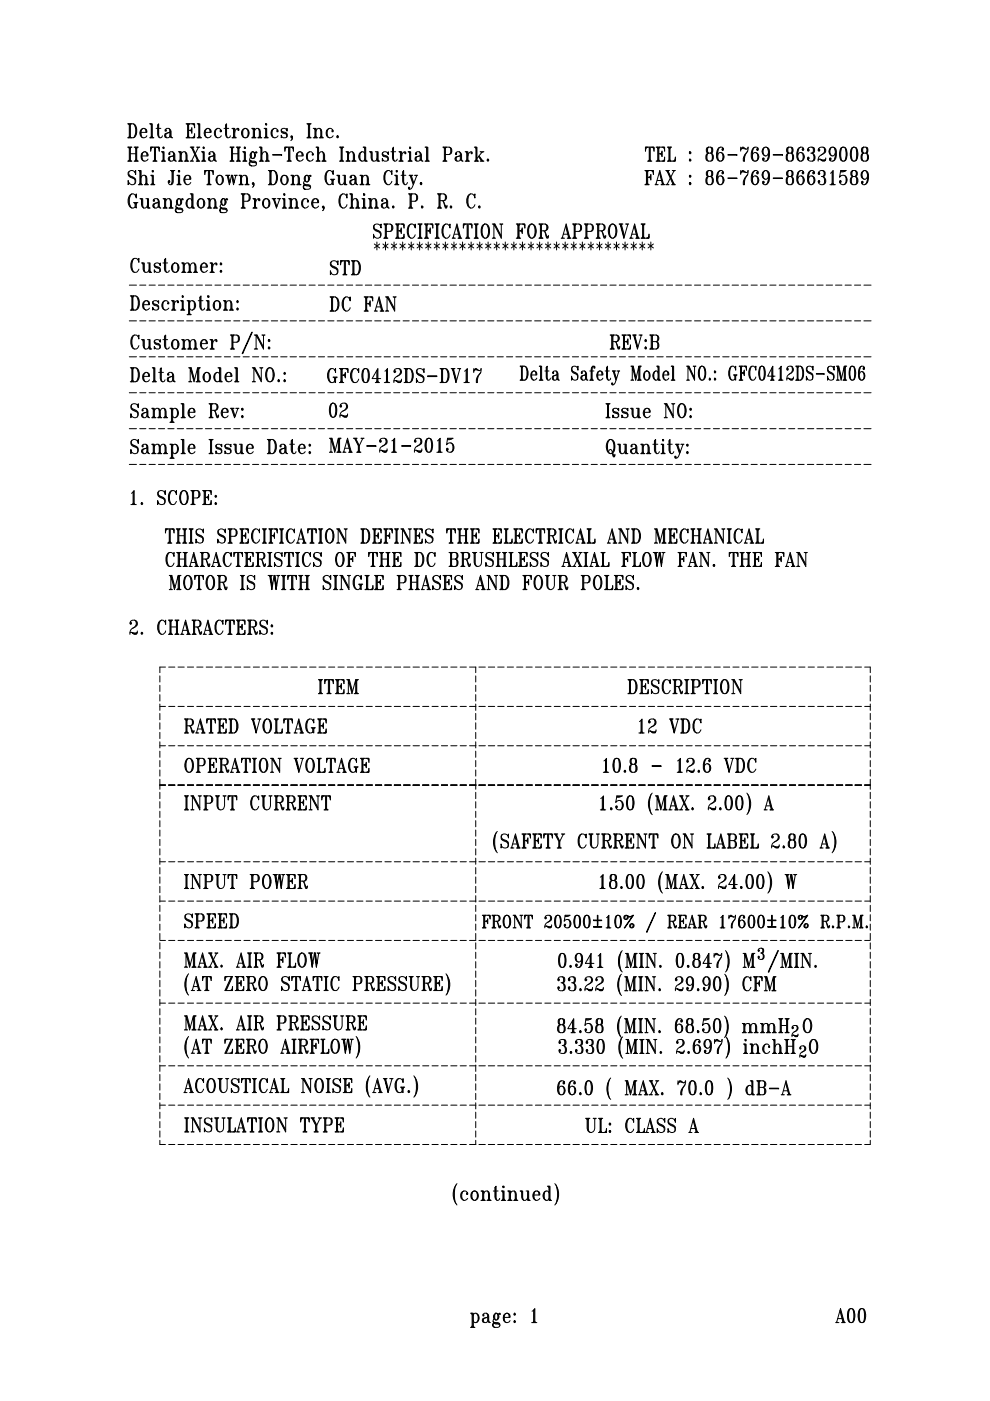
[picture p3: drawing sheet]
<svg xmlns="http://www.w3.org/2000/svg" width="210mm" height="297mm" viewBox="0 0 210 297" stroke-linecap="round" stroke-linejoin="round" font-family="sans-serif">
<g fill="none" stroke="#000" stroke-width=".21">
<path d="M27.1 26.2h1.1a1.77 1.77 0 0 1 .6 2.6l-.6 .4h-1.1M27.1 34.2h.9M27.1 31.2h.9M27.2 26.2l.2 .2M27.2 31.2l.2 .1M27.3 37a1.69 1.69 0 0 0 1.3 .8v.3M27.3 26.2l.1 .3M27.3 31.2l.1 .3M27.4 36.3a.64 .64 0 0 0 .2 1l.7 .3a.84 .84 0 0 1 .5 1 .84 .84 0 0 1-1 .6 .84 .84 0 0 1-.6-.9v.9l.1-.5M27.4 26.2v3M27.4 31.2v3M27.4 29.1l-.2 .1"/>
<path d="M27.4 28.9l-.1 .3M27.4 34l-.2 .2M27.4 33.9l-.1 .3M27.5 26.4v2.7M27.5 31.3v2.7M27.6 32.6h1.2M27.6 26.2v3M27.6 31.2v3M27.6 28.9l.2 .3M27.6 29.1l.3 .1M27.6 33.9l.2 .3M27.6 34l.3 .2"/>
<path d="M27.8 26.2l-.2 .3M27.8 31.2l-.2 .3M27.9 26.2l-.3 .2M27.9 31.2l-.3 .1M28.2 26.2a2.19 2.19 0 0 1 0 3M28.4 34.2h.9M28.4 31.2h.9M28.6 31.2l.2 .1M28.6 26.7a2.13 2.13 0 0 1 0 2.1M28.6 36.6l.2-.4v.8a.79 .79 0 0 0-1-.9 .79 .79 0 0 0-.5 1.2l1 .5a.82 .82 0 0 1 .3 1.2M28.6 31.2l.2 .3M28.8 31.2v3"/>
<path d="M28.8 34l-.2 .2M28.8 33.9l-.2 .3M28.9 31.3v2.7M29 31.2v3M29 33.9l.1 .3M29 34l.2 .2M29.1 31.2l-.1 .3M29.2 31.2l-.2 .1M29.3 36.2h.6v3M29.3 39.2h1M29.4 36.2l.3 .1M29.6 36.2l.1 .2"/>
<path d="M29.7 36.2v3M29.7 39l-.3 .2M29.7 38.9l-.1 .3M29.8 36.3v2.7M29.9 28.1h1.2a.71 .71 0 0 0-.4-.9 .71 .71 0 0 0-.9 .4 .95 .95 0 0 0 0 1.2 .95 .95 0 0 0 1.1 .3l.2-.3M29.9 27.6l-.1 .3 .1 .9M29.9 37.7l.1-.3 .3-.2h.4l.4 .2v1.8M29.9 38.9l.1 .3M29.9 39l.2 .2M30.1 33.1h1.3a.74 .74 0 0 0-.5-.9 .74 .74 0 0 0-.9 .4 .95 .95 0 0 0 0 1.2 .95 .95 0 0 0 1.1 .2l.3-.3M30.1 32.6l-.1 .3 .1 .8M30.3 27.2a1.32 1.32 0 0 0 0 2"/>
<path d="M30.6 27.2l.3 .4v.5M30.6 32.2a1.24 1.24 0 0 0 0 2M30.6 39.2h.9M30.7 37.2l.2 .5v1.5M30.8 32.2l.3 .1v.8M30.9 27.5l.2 .4M30.9 37.4l.2 1.6M30.9 39l-.2 .2M30.9 38.9l-.1 .3M31.1 32.5l.2 .4M31.1 38.9l.2 .3M31.1 39l.3 .2"/>
<path d="M31.7 26.2h.6v3M31.7 29.2h.9M31.8 26.2l.3 .2M31.9 37.2h.6v2M31.9 39.2h.9M31.9 26.2l.2 .3M32.1 31.2l-.2 .8v-.8h1.9v.8l-.2-.8M32.1 26.2v3M32.1 29.1l-.3 .1M32.1 28.9l-.2 .3M32.1 37.2l.2 .1M32.2 37.2l.1 .2"/>
<path d="M32.2 26.4v2.7M32.2 31.2l-.3 .4M32.3 36.2h.2v.2h-.2zM32.3 36.3h.2M32.3 28.9l.1 .3M32.3 29.1l.2 .1M32.3 37.2v2M32.3 39l-.2 .2M32.3 38.9l-.1 .3M32.3 31.2l-.4 .3M32.4 34.2h.9M32.4 36.2v.2"/>
<path d="M32.4 37.3v1.7M32.5 38.9l.1 .3M32.5 39l.3 .2M32.5 31.2l-.6 .1M32.8 31.2v3M32.8 34l-.3 .2M32.8 33.9l-.2 .3M32.8 31.3v2.7M33 31.2v3M33 33.9l.1 .3M33 34l.2 .2M33.1 27.2h1"/>
<path d="M33.2 31.2l.6 .1M33.4 31.2l.4 .3M33.6 26.5v2.4M33.6 31.2l.2 .4M34.2 32.2h.6v2M34.2 34.2h.9M34.3 32.2l.3 .1M34.4 28.8l-.3 .4-.5-.1v-.2l-.2-2.4 .2-.3v2.5l.3 .5M34.4 32.2l.2 .3M34.6 31.2h.2v.3h-.2zM34.6 31.3h.2M34.6 32.2v2"/>
<path d="M34.6 34l-.3 .2M34.6 33.9l-.2 .3M34.7 31.2v.3M34.7 32.3v1.7M34.8 33.9l.1 .3M34.8 34l.2 .2M35.1 27.6l.1-.1v.3h-.2v-.3l.3-.3a.78 .78 0 0 1 1 .6v1l.2 .4M35.1 28.4l-.1 .3 .1 .4M35.8 27.2l.2 .4v1.2l.1 .3 .5 .1M35.8 38.4l.1 .2zM35.9 28.1l-.7 .3a.62 .62 0 0 0 .1 .8M35.9 32.6l.1-.1v.3h-.2v-.3l.3-.3a.78 .78 0 0 1 1 .6v.9l.2 .5"/>
<path d="M35.9 33.3l-.1 .3 .1 .4M36 27.5l.3 1.6M36 27.9l-1 .5-.1 .4a.63 .63 0 0 0 1 .3l.1-.3M36.1 36.2h1M36.3 36.2l.2 .1M36.4 36.2l.1 .2M36.5 36.2v2.4l-.2 .6M36.6 36.3v2.3l-.1 .4M36.6 32.2l.2 .4v1.1l.1 .3 .5 .2M36.7 36.2v2.4l-.1 .4-.3 .2a.56 .56 0 0 1-.6-.8l.2-.1 .1 .3-.2 .1M36.7 33.1l-.4 .1a.57 .57 0 0 0-.2 1M36.8 32.5l.3 1.5"/>
<path d="M36.8 32.9l-.1 .2-.9 .2-.1 .4a.59 .59 0 0 0 .5 .5 .59 .59 0 0 0 .6-.5M36.8 36.2l-.1 .2M36.9 36.2l-.2 .1M37.5 37.2h.6v2M37.5 39.2h.9M37.6 37.2l.2 .1M37.7 37.2l.1 .2M37.8 36.2h.3v.2h-.3zM37.8 32.2h.6v2M37.8 34.2h1M37.8 36.3h.3M37.8 37.2v2"/>
<path d="M37.8 39l-.2 .2M37.8 38.9l-.1 .3M38 36.2v.2M38 37.3v1.7M38 32.2l.2 .1M38.1 38.9l.1 .3M38.1 39l.2 .2M38.1 32.2l.1 .3M38.2 32.2v2M38.2 34l-.2 .2M38.2 33.9l-.1 .3M38.3 32.3v1.7"/>
<path d="M38.4 32.8a.61 .61 0 0 1 .5-.6 .61 .61 0 0 1 .7 .3l.1 1.7M38.4 33.9l.1 .3M38.4 34l.2 .2M39.1 34.2h.9M39.2 38h1.3a.71 .71 0 0 0-.5-.9 .71 .71 0 0 0-.9 .5 .93 .93 0 0 0 0 1.1 .93 .93 0 0 0 1.1 .3l.3-.3M39.2 37.6v1.1M39.2 32.2l.2 .6v1.4M39.4 26.2h1.9v.9l-.2-.9M39.4 29.2h1.9v-.8l-.2 .8M39.4 32.5l.2 1.5M39.4 34l-.2 .2M39.4 33.9l-.1 .3"/>
<path d="M39.6 26.2l.2 .2M39.7 37.2l-.3 .1a1.32 1.32 0 0 0 .3 1.9M39.7 26.2l.1 .3M39.7 33.9l.1 .3M39.7 34l.2 .2M39.8 26.2v3M39.8 29.1l-.2 .1M39.8 28.9l-.1 .3M39.9 37.2l.3 .4v.4M39.9 26.4v2.7M40 28.9l.1 .3M40 26.2v3"/>
<path d="M40 27.6h.7M40 29.1l.2 .1M40.1 26.2l-.1 .3M40.2 37.4l.1 .4M40.2 26.2l-.2 .2M40.3 34.2h.7M40.3 31.2h.8M40.5 31.2l.3 .3 .1-.3M40.5 34.2l.2-.2 .2 .2M40.6 31.2l1.3 3M40.7 27.1v1.1zM40.7 27.4l-.2 .2 .2 .3"/>
<path d="M40.7 27.5l-.5 .1 .5 .2M40.7 26.2l.6 .2M40.7 31.2l1.3 3M40.8 31.2l1.3 3M40.9 26.2l.4 .3M41 26.2l.3 .5M41 31.2l-.2 .1M41.3 29.1l-.6 .1M41.3 28.9l-.4 .3M41.3 28.8l-.3 .4M41.6 34.2h.8M41.7 31.2h.7"/>
<path d="M41.8 26.2h.6v3M41.8 31.2l.2 .1 .3-.1M41.8 34.2l.1-.3 .4 .3M41.8 29.2h.9M41.9 26.2l.2 .2M41.9 34l-.2 .2M42 26.2l.1 .3M42 31.3l-1.3 2.7M42.1 26.2v3M42.1 29.1l-.2 .1M42.1 28.9l-.1 .3M42.3 26.4v2.7"/>
<path d="M42.4 28.9l.1 .3M42.4 29.1l.2 .1M42.7 32.2h.6v2M42.7 34.2h.9M42.8 32.2l.3 .1M43 32.2l.1 .3M43.1 31.2h.2v.3h-.2zM43.1 31.3h.2M43.1 32.2v2M43.1 34l-.3 .2M43.1 33.9l-.1 .3M43.2 31.2v.3"/>
<path d="M43.2 32.3v1.7M43.3 33.9l.1 .3M43.3 34l.2 .2M43.5 28.1h1.3a.72 .72 0 0 0-.5-.8 .72 .72 0 0 0-.9 .3 .94 .94 0 0 0 0 1.2 .94 .94 0 0 0 1.1 .3l.3-.3M43.5 27.6v1.2M43.5 36.2l-.1 .8v-.8h1.8v.8l-.1-.8M43.6 36.2l-.2 .4M43.8 36.2l-.4 .2M43.8 39.2h1M44 27.2a1.24 1.24 0 0 0 0 2M44 36.2l-.6 .1M44.2 27.2l.2 .2 .1 .7"/>
<path d="M44.2 36.2v3M44.2 39l-.2 .2M44.2 38.9l-.1 .3M44.3 36.3v2.7M44.4 32.6l.1-.1v.3h-.2v-.3l.3-.3a.78 .78 0 0 1 1 .6v.9l.2 .5M44.4 33.3l-.1 .3 .1 .4M44.4 36.2v3M44.4 38.9l.1 .3M44.4 39l.2 .2M44.5 27.5l.1 .4M44.6 36.2l.6 .1M44.9 36.2l.3 .2"/>
<path d="M45 36.2l.2 .4M45.1 32.2l.2 .4v1.1l.2 .3 .4 .2M45.2 33.1l-.4 .1a.57 .57 0 0 0-.2 1M45.3 32.5l.3 1.5M45.3 32.9l-.1 .2-.9 .2-.1 .4a.59 .59 0 0 0 .6 .5 .59 .59 0 0 0 .5-.5M45.7 27.6v1.2M46 37.6v1.1M46.1 27.2a1.24 1.24 0 0 0 0 2M46.1 37.3a.83 .83 0 0 1 1 0 .83 .83 0 0 1 .3 1 .79 .79 0 0 1-.8 .9 .79 .79 0 0 1-.8-.9zM46.5 37.2l-.2 .1a1.32 1.32 0 0 0 .2 1.9M46.7 37.2l.2 .1a1.37 1.37 0 0 1-.2 1.9M46.8 27.8l-.1-.2v.3h.2a.7 .7 0 0 0-.5-.7 .7 .7 0 0 0-.8 .4 .94 .94 0 0 0 0 1.2 .94 .94 0 0 0 1.1 .3l.2-.3"/>
<path d="M47.1 37.6l.2 .2-.2 .9M47.5 27.2h1M47.8 37.2h1M47.9 26.5l.1 2.4M47.9 37.2l.4 .1M48.2 37.2l.4 2 .2-.5M48.3 37.2l.3 1.5M48.4 37.2l.4 1.5 .3-1.5M48.6 37.2l-.2 .1M48.8 34.2h.8M48.8 31.2h.8M48.8 28.8v.3a.49 .49 0 0 1-.9-.2l-.1-2.4 .2-.3v2.5l.3 .5"/>
<path d="M48.8 31.2l.3 .1M49 31.2l.1 .3M49.1 37.2h.2l.3 1.5 .4-1.4M49.1 37.2l.4 2 .1-.5M49.1 31.2v3M49.1 34l-.3 .2M49.1 33.9l-.1 .3M49.2 27.2h.6v2M49.2 31.3v2.7M49.2 29.2h.9M49.2 37.2l.3 1.5M49.3 31.2v3"/>
<path d="M49.3 32.6h1.1M49.3 27.2l.2 .2M49.3 33.9l.1 .3M49.3 34l.2 .2M49.4 27.2l.1 .3M49.4 31.2l-.1 .3M49.5 27.2v2M49.5 29.1l-.2 .1M49.5 28.9l-.1 .3M49.5 31.2l-.2 .1M49.6 27.4v1.7M49.6 37.2h.7"/>
<path d="M49.8 37.2l.2 .1 .2-.1M49.8 28.9l.1 .3M49.8 29.1l.2 .1M50.1 34.2h.9M50.1 31.2h.9M50.2 31.2l.2 .1M50.3 31.2l.1 .3M50.4 31.2v3M50.4 34l-.2 .2M50.4 33.9l-.1 .3M50.5 27.5l-.1-.1v.2h.3l-.2-.4a.86 .86 0 0 0-.7 .9M50.5 31.3v2.7"/>
<path d="M50.7 37.2h.5v2M50.7 31.2v3M50.7 39.2h.8M50.7 33.9l.1 .3M50.7 34l.2 .2M50.8 37.2l.2 .1M50.8 31.2l-.1 .3M50.9 37.2l.1 .2M50.9 31.2l-.2 .1M51 37.2v2M51 39l-.2 .2M51 38.9l-.1 .3"/>
<path d="M51.1 37.3v1.7M51.2 37.7a.63 .63 0 0 1 .5-.5 .63 .63 0 0 1 .7 .2l.1 1.8M51.2 38.9l.1 .3M51.2 39l.3 .2M51.5 27.6l-.2 .3 .2 .9M51.5 32.2h.5v2M51.5 34.2h.9M51.5 27.4a.96 .96 0 0 1 1.4 .6 .96 .96 0 0 1-.8 1.2 1.01 1.01 0 0 1-.9-.7 1.01 1.01 0 0 1 .3-1.1zM51.5 32.2l.3 .1M51.7 32.2l.1 .3M51.8 31.2h.2v.3h-.2zM51.8 31.3h.2"/>
<path d="M51.8 32.2v2M51.8 34l-.3 .2M51.8 33.9l-.1 .3M51.9 27.2l-.2 .2a1.33 1.33 0 0 0 .2 1.8M51.9 39.2h.9M51.9 31.2v.3M51.9 32.3v1.7M52 37.2l.3 .5v1.5M52 33.9l.1 .3M52 34l.3 .2M52.1 27.2a1.24 1.24 0 0 1 0 2M52.3 37.4l.1 1.6"/>
<path d="M52.3 39l-.3 .2M52.3 38.9l-.2 .3M52.5 38.9l.1 .3M52.5 39l.2 .2M52.6 27.6v1.2M52.9 33.9l.5 .3h.6l.3 .1v.7l-.3 .2h-.7l-.4-.2-.1-.4 .5-.4a.55 .55 0 0 0-.4 .5 .55 .55 0 0 0 .4 .5M53.2 32.5a.66 .66 0 0 1 1 0 .66 .66 0 0 1-.2 1 .65 .65 0 0 1-.9-.2 .65 .65 0 0 1 .1-.8zM53.2 33.3l-.3 .4a.63 .63 0 0 0 .6 .8h.5l.4 .3M53.2 34.2l1.1 .3M53.3 32.5l-.1 .3 .1 .5M53.4 27.2h.6v2M53.4 29.2h.9"/>
<path d="M53.5 32.2a1.16 1.16 0 0 0 0 1.4M53.5 27.2l.2 .2M53.6 38.9l.1 .1zM53.6 27.2l.1 .3M53.7 39.6l.1-.6-.1 .2-.2-.2 .1-.3 .2 .2v.4l-.3 .4M53.7 32.2a1.02 1.02 0 0 1 0 1.4M53.7 27.2v2M53.7 29.1l-.2 .1M53.7 28.9l-.1 .3M53.7 39.2l.1 .1M53.8 27.4v1.7M54 27.8a.62 .62 0 0 1 .3-.5 .62 .62 0 0 1 .7 .1l.2 .5v1.3"/>
<path d="M54 29.1l.2 .1M54 28.9v.3M54.3 32.3l.1 .2 .1-.2-.2-.1-.3 .3v.8M54.6 29.2h.9M54.8 27.2l.2 .6v1.4M55 27.5l.1 1.6M55 31.2h.5v3M55 34.2h.9M55 29.1l-.2 .1M55 28.9l-.2 .3M55.1 31.2l.2 .1M55.2 28.9l.1 .3"/>
<path d="M55.2 29.1l.2 .1M55.2 31.2l.1 .3M55.3 31.2v3M55.3 34l-.2 .2M55.3 33.9l-.1 .3M55.4 31.3v2.7M55.5 32.8a.61 .61 0 0 1 .5-.6 .61 .61 0 0 1 .7 .3l.1 1.7M55.5 33.9l.2 .3M55.5 34l.3 .2M56 27.2h.5v2M56 29.2h.9M56.1 27.2l.2 .2"/>
<path d="M56.2 34.2h.9M56.2 27.2l.1 .3M56.3 26.2h.2v.3h-.2zM56.3 32.2l.2 .6v1.4M56.3 26.4h.2M56.3 27.2v2M56.3 29.1l-.2 .1M56.3 28.9l-.1 .3M56.5 26.2v.3M56.5 27.4v1.7M56.5 32.5l.2 1.5M56.5 28.9l.2 .3"/>
<path d="M56.5 29.1l.3 .1M56.5 34l-.2 .2M56.5 33.9v.3M56.8 33.9l.1 .3M56.8 34l.2 .2M56.9 36.2h1.1a1.76 1.76 0 0 1 0 3h-1.1M57 36.2l.2 .1M57.1 36.2l.1 .2M57.2 36.2v3M57.2 39l-.2 .2M57.2 38.9l-.1 .3M57.3 36.3v2.7"/>
<path d="M57.5 36.2v3M57.5 38.9l.1 .3M57.5 39l.2 .2M57.6 36.2l-.1 .2M57.7 27.6l-.1 .3 .1 .9M57.7 36.2l-.2 .1M57.8 32.8h1.9v.1h-1.9zM58 36.2a2.12 2.12 0 0 1 0 3M58.2 27.2a1.24 1.24 0 0 0 0 2M58.5 36.6a2.5 2.5 0 0 1 0 2.1M58.8 27.8l-.1-.2v.3h.3a.72 .72 0 0 0-.6-.7 .72 .72 0 0 0-.8 .4 .95 .95 0 0 0 0 1.2 .95 .95 0 0 0 1.1 .3l.3-.3M59.6 27.5l.1 .3 .8 .3a.72 .72 0 0 1 .3 1l-.7 .1-.5-.5v.5l.1-.3"/>
<path d="M59.7 27.9l1.1 .5M59.7 37.6v1.1M59.7 27.4l-.1 .4M59.8 37.3a.98 .98 0 0 1 1.4 .6 .98 .98 0 0 1-.8 1.3 1.05 1.05 0 0 1-.9-.8 1.05 1.05 0 0 1 .3-1.1zM60.2 37.2l-.2 .1a1.32 1.32 0 0 0 .2 1.9M60.4 37.2l.2 .1a1.37 1.37 0 0 1-.2 1.9M60.5 31.2l-.1 .8v-.8h1.8v.8l-.1-.8M60.6 31.2l-.2 .4M60.8 27.5l.1-.3v.6l-.3-.4-.6-.2a.53 .53 0 0 0-.4 .5 .53 .53 0 0 0 .4 .5l.8 .3 .1 .4M60.8 31.2l-.4 .3M60.9 37.6l.1 .2-.1 .9M60.9 34.2h.9"/>
<path d="M60.9 28.5l-.1 .6M61 31.2l-.6 .1M61.2 31.2v3M61.2 34l-.2 .2M61.2 33.9l-.1 .3M61.3 31.3v2.7M61.5 31.2v3M61.5 33.9v.3M61.5 34l.2 .2M61.7 37.2h.5v2M61.7 39.2h.9M61.7 31.2l.5 .1"/>
<path d="M61.8 28.9l.1 .2zM61.8 37.2l.2 .1M61.9 29.6l.1-.5-.1 .1-.2-.1 .1-.3 .2 .1v.4l-.3 .5M61.9 29.2l.1 .1M61.9 37.2l.1 .2M61.9 31.2l.3 .3M62 37.2v2M62 39l-.2 .2M62 38.9l-.1 .3M62 31.2l.2 .4M62.1 37.3v1.7M62.2 37.7a.63 .63 0 0 1 .5-.5 .63 .63 0 0 1 .7 .2l.1 1.8"/>
<path d="M62.2 38.9l.1 .3M62.2 39l.3 .2M62.9 39.2h.9M63 37.2l.2 .5v1.5M63 33.1h1.3a.74 .74 0 0 0-.5-.9 .74 .74 0 0 0-.9 .4 .95 .95 0 0 0 0 1.2 .95 .95 0 0 0 1.1 .2l.3-.3M63 32.6l-.1 .3 .1 .8M63.2 37.4l.2 1.6M63.2 39l-.2 .2M63.2 38.9l-.1 .3M63.5 32.2a1.24 1.24 0 0 0 0 2M63.5 38.9l.1 .3M63.5 39l.2 .2"/>
<path d="M63.7 32.2l.3 .1v.8M64 32.5l.2 .4M64.4 38.9l.4 .3 .9 .1 .2 .3-.2 .4-1 .1-.3-.1v-.7l.3-.1-.3 .4 .1 .4 .2 .1M64.6 38.3a.63 .63 0 0 0-.2 .7 .63 .63 0 0 0 .6 .4h.4l.5 .3M64.6 39.2l1.1 .2M64.7 37.3a.65 .65 0 0 1 1 .6 .65 .65 0 0 1-1 .5 .84 .84 0 0 1 0-1.1zM64.7 37.4v.9M65 37.2a.98 .98 0 0 0 0 1.4M65.1 29.2h.9M65.1 26.2h.9M65.2 37.2a1.11 1.11 0 0 1 0 1.4M65.2 32.6l-.1 .3 .1 .8"/>
<path d="M65.2 26.2l.2 .2M65.3 26.2l.1 .3M65.4 26.2v3M65.4 29.1l-.2 .1M65.4 28.9l-.1 .3M65.5 26.4v2.7M65.6 32.2a1.24 1.24 0 0 0 0 2M65.6 26.2v3M65.6 28.9l.1 .3M65.6 29.1l.3 .1M65.7 37.3l.2 .1 .1-.1-.3-.1-.3 .2 .1 .3-.1 .6M65.7 26.2l-.1 .3"/>
<path d="M65.9 26.2l-.3 .2M66.3 32.8l-.1-.2v.3h.2a.66 .66 0 0 0-.4-.7 .66 .66 0 0 0-.7 .1 1.04 1.04 0 0 0-.3 1.1 1.04 1.04 0 0 0 .9 .8l.5-.5M66.4 27.2h.6v2M66.4 29.2h.9M66.5 27.2l.3 .2M66.7 27.2l.1 .3M66.8 27.2v2M66.8 29.1l-.3 .1M66.8 28.9l-.1 .3M66.9 27.4v1.7M67 27.8a.61 .61 0 0 1 .5-.6 .61 .61 0 0 1 .6 .3l.1 1.7M67 31.2h.5v3"/>
<path d="M67 34.2h.9M67 28.9l.1 .3M67 29.1l.2 .1M67.1 31.2l.2 .1M67.2 31.2l.1 .3M67.3 31.2v3M67.3 34l-.2 .2M67.3 33.9l-.1 .3M67.5 31.3v2.7M67.5 32.8a.61 .61 0 0 1 .5-.6 .61 .61 0 0 1 .7 .3l.1 1.7M67.5 33.9l.2 .3M67.5 34l.3 .2"/>
<path d="M67.7 29.2h.9M67.8 27.2l.2 .6v1.4M68 27.5l.1 1.6M68 29.1l-.2 .1M68 28.9l-.1 .3M68.2 34.2h1M68.2 28.9l.2 .3M68.2 29.1l.3 .1M68.4 32.2l.2 .6v1.4M68.6 32.5l.1 1.5M68.6 34l-.2 .2M68.6 33.9l-.1 .3"/>
<path d="M68.8 33.9l.1 .3M68.8 34l.2 .2M69.2 36.6a2.5 2.5 0 0 0 0 2.1M69.4 27.6l-.2 .3 .2 .9M69.7 36.2a2.24 2.24 0 0 0 0 3M69.8 27.2a1.24 1.24 0 0 0 0 2M70 38h1M70.2 38l.2 .1M70.3 38l.1 .3M70.4 38l-.1 1M70.5 27.8l-.1-.2v.3h.2a.72 .72 0 0 0-.5-.7 .72 .72 0 0 0-.9 .4 .95 .95 0 0 0 .1 1.2 .95 .95 0 0 0 1.1 .3l.2-.3M70.5 36.6l.1-.4v.8a.81 .81 0 0 0-.7-.9 .81 .81 0 0 0-.9 .8 1.74 1.74 0 0 0 .7 2.3l.6-.2 .3 .2v-1.2"/>
<path d="M70.5 38.1v.8M70.7 38l-.1 .3M70.9 38l-.3 .1M71.4 28.9l.3-.1v.4l-.3-.1zM71.4 37.2h.6v1.4l.2 .6M71.5 28.9l.2 .2zM71.5 37.2l.2 .1M71.7 37.2v.2M71.7 37.2v1.2l.2 .5 .3 .3a.68 .68 0 0 0 .8-.6M71.9 37.3l.1 1.6M72 34.2h.9M72 31.2h.9"/>
<path d="M72.1 31.2l.2 .1M72.2 31.2l.1 .3M72.3 31.2v3M72.3 34l-.2 .2M72.3 33.9l-.1 .3M72.4 31.3v2.7M72.5 31.2v3M72.5 33.9l.2 .3M72.5 34l.3 .2M72.7 37.2h.5v2M72.7 31.2l-.2 .3M72.8 31.2l-.3 .1"/>
<path d="M73 37.2v2h.6M73.1 37.3v1.7M73.2 38.9l.1 .3M73.2 39l.3 .2M73.3 32.2h.6v2M73.3 34.2h.9M73.5 32.2l.2 .1M73.6 32.2l.1 .3M73.7 32.2v2M73.7 34l-.2 .2M73.7 33.9l-.1 .3M73.8 32.3v1.7"/>
<path d="M73.9 32.8a.61 .61 0 0 1 .5-.6 .61 .61 0 0 1 .6 .3l.2 1.7M73.9 33.9l.1 .3M73.9 34l.3 .2M74.4 37.6l.1-.2v.3h-.3v-.3l.4-.2h.4l.4 .2 .1 1.3 .2 .5M74.4 38.3l-.2 .3 .2 .4M74.6 34.2h.9M74.7 32.2l.2 .6v1.4M74.9 32.5l.1 1.5M74.9 34l-.2 .2M74.9 33.9l-.1 .3M75 37.2l.3 .4v1.1l.1 .3 .4 .2M75.2 38l-.7 .3a.68 .68 0 0 0 .1 .9"/>
<path d="M75.2 33.9l.1 .3M75.2 34l.2 .2M75.3 37.4l.2 1.6M75.3 37.8l-.1 .2-1 .3v.3v.4l.4 .2 .6-.2 .1-.3M76.3 37.2h.6v2M76.3 32.6l-.1 .3 .1 .8M76.3 39.2h.9M76.4 37.2l.3 .1M76.5 37.2l.2 .2M76.7 37.2v2M76.7 39l-.3 .2M76.7 38.9l-.2 .3"/>
<path d="M76.7 32.2l-.2 .1a1.36 1.36 0 0 0 .2 1.9M76.7 37.3v1.7M76.9 37.7a.63 .63 0 0 1 .4-.5 .63 .63 0 0 1 .7 .2l.1 1.8M76.9 38.9l.1 .3M76.9 39l.2 .2M77 31.2h.5v3M77.1 31.2l.2 .1M77.2 31.2l.1 .3M77.3 31.2v3h.6M77.3 32.6l-.3-.4a1 1 0 0 0-.9 1 1 1 0 0 0 .9 1l.3-.5M77.4 31.3v2.7M77.5 39.2h.9"/>
<path d="M77.5 33.9l.2 .3M77.5 34l.3 .2M77.7 37.2l.2 .5v1.5M77.9 37.4l.1 1.6M77.9 39l-.2 .2M77.9 38.9l-.1 .3M78.1 38.9l.1 .3M78.1 39l.2 .2M78.3 32.2h.6v1.4l.2 .6M78.4 32.2l.3 .1M78.6 32.2l.1 .3M78.7 32.2l.1 1.7a.6 .6 0 0 0 .7 .3 .6 .6 0 0 0 .4-.6"/>
<path d="M78.8 32.3l.1 1.6M79.6 32.2h.6v2M79.9 32.2v2h.6M80 32.3v1.7M80.2 33.9v.3M80.2 34l.2 .2M81.1 32.5a1.31 1.31 0 0 0 1.1 .7l.1 .3-.1 .5-.7 .2-.2-.2-.2-.4v.6l.1-.3M81.2 32.9l1 .4M81.2 32.3l-.1 .5M81.7 36.6a2.5 2.5 0 0 0 0 2.1M82.2 36.2a2.12 2.12 0 0 0 0 3M82.2 32.5l.1-.3v.6a.78 .78 0 0 0-.9-.6l-.3 .3 .1 .6 .8 .2 .3 .6"/>
<path d="M82.3 33.5l-.1 .5M82.9 32.2h1M83 36.6l.1-.4v.8a.79 .79 0 0 0-.7-.9 .79 .79 0 0 0-.9 .8 1.74 1.74 0 0 0 .7 2.3 .87 .87 0 0 0 .9-.8M83.3 31.5l.1 2.4M83.7 37.2h.5v2M83.7 39.2h.9M83.8 37.2l.2 .1M83.9 37.2l.1 .2M84 36.2h.2v.2h-.2zM84 36.3h.2M84 37.2v2M84 39l-.2 .2"/>
<path d="M84 38.9l-.1 .3M84.1 36.2v.2M84.1 37.3v1.7M84.2 33.7l-.1 .3a.48 .48 0 0 1-.8-.1l-.1-2.4 .2-.3v2.4l.3 .6M84.2 38.9l.2 .3M84.2 39l.2 .2M84.6 32.2h.6v2M84.6 34.2h.9M84.7 32.2l.2 .1M84.8 32.2l.1 .3M84.9 32.2v2M84.9 34l-.2 .2"/>
<path d="M84.9 33.9l-.1 .3M85 37.2h1M85 32.3v1.7M85.2 33.9v.3M85.2 34l.2 .2M85.5 36.4l.1 2.5M85.9 32.5l-.1-.2v.3h.2l-.1-.4a.86 .86 0 0 0-.7 .9M86.4 38.7l-.4 .5-.5-.3-.1-2.5 .2-.2v2.4l.2 .6M86.5 32.2h.6v2M86.5 34.2h.9M86.6 32.2l.3 .1M86.7 37.2h.8"/>
<path d="M86.7 32.2l.2 .3M86.9 31.2h.2v.3h-.2zM86.9 32.2v2M86.9 37.2l.3 .2M86.9 31.3h.2M86.9 34l-.3 .2M86.9 33.9l-.2 .3M86.9 37.2l.7 2M86.9 31.2v.3M86.9 32.3v1.7M87.1 37.2l.5 1.7M87.1 33.9l.1 .3"/>
<path d="M87.1 34l.2 .2M87.2 37.2l.5 1.7 .6-1.6M87.4 37.2l-.2 .1M87.7 38.9l-.5 1.1-.5 .1-.1-.4h.3v.3l-.2-.2M87.9 37.2h.6M88.1 37.2l.2 .1 .1-.1M88.2 32.6l.1-.1v.3h-.2v-.3l.3-.3a.78 .78 0 0 1 1 .6v.9l.2 .5M88.2 33.3l-.1 .3 .1 .4M88.9 32.2l.2 .4v1.1l.1 .3 .5 .2M89 33.1l-.7 .2a.62 .62 0 0 0 .1 .9M89.1 32.5l.3 1.5M89.1 32.9l-.1 .2-.9 .2-.1 .4a.63 .63 0 0 0 1 .3l.1-.3"/>
<path d="M89.2 38.7l.2 .2v.3l-.3-.2zM89.2 38.9l.2 .1zM90.1 31.2h.6v3M90.1 34.2h.9M90.2 31.2l.3 .1M90.4 31.2l.1 .3M90.5 31.2v3M90.5 34l-.3 .2M90.5 33.9l-.1 .3M90.6 31.3v2.7M90.7 33.9l.1 .3M90.7 34l.2 .2"/>
<path d="M93.9 31.2l1.7 .1a.88 .88 0 0 1-.4 1.5h-.8M93.9 34.2h.9M94 31.2l.2 .1M94.1 31.2l.1 .3M94.2 31.2v3M94.2 34l-.2 .2M94.2 33.9l-.1 .3M94.3 31.3v2.7M94.4 31.2v3M94.4 33.9l.2 .3M94.4 34l.3 .2M94.6 31.2l-.2 .3"/>
<path d="M94.7 31.2l-.3 .1M95.2 31.2l.4 .4v.7l-.4 .5M95.6 31.5l.1 .3-.1 .7M96.7 32.6l.1-.1v.3h-.2v-.3l.3-.3a.78 .78 0 0 1 1 .6v.9l.2 .5M96.7 33.3l-.1 .3 .1 .4M97.4 32.2l.2 .4v1.1l.1 .3 .5 .2M97.5 33.1l-.4 .1a.57 .57 0 0 0-.2 1M97.6 32.5l.3 1.5M97.6 32.9l-.1 .2-.9 .2-.1 .4a.59 .59 0 0 0 .5 .5 .59 .59 0 0 0 .6-.5M98.6 32.2h.6v2M98.6 34.2h1M98.7 32.2l.3 .1"/>
<path d="M98.9 32.2l.1 .3M99 32.2v2M99 34l-.3 .2M99 33.9l-.1 .3M99.1 32.3v1.7M99.2 33.9l.1 .3M99.2 34l.2 .2M100 32.5l-.1-.2v.3h.2l-.1-.4a.85 .85 0 0 0-.8 .9M100.6 31.2h.5v3M100.6 34.2h.9M100.7 31.2l.2 .1M100.8 31.2l.1 .3"/>
<path d="M100.9 31.2v3M100.9 34l-.2 .2M100.9 33.9l-.1 .3M101 31.3v2.7M101.1 33.9l.1 .3M101.1 34l.3 .2M101.5 33.2l.6 1M101.6 33.1l.8 1.1M101.6 33.2l.7 1M101.8 34.2h.8M101.8 32.2h.8M101.9 32.2l.2 .1 .4-.1"/>
<path d="M102.1 33.9l.4 .3M102.1 32.3l-1 1.3M102.1 33.9l-.2 .3M103.4 33.7l.2 .2-.1 .3-.2-.2zM103.4 33.9l.1 .1zM136.7 36.2h1.8v.8l-.1-.8M136.7 39.2h1M136.8 36.2l.3 .1M137 31.2l-.2 .8v-.8h1.9v.8l-.2-.8M137 36.2l.1 .2M137.1 31.2l-.3 .4M137.1 36.2v3"/>
<path d="M137.1 39l-.3 .2M137.1 38.9l-.1 .3M137.2 31.2l-.4 .3M137.2 36.3v2.7M137.3 34.2h.9M137.3 36.2v3M137.3 37.6h.7M137.3 38.9l.1 .3M137.3 39l.2 .2M137.4 31.2l-.6 .1M137.4 36.2l-.1 .2M137.5 36.2l-.2 .1"/>
<path d="M137.7 33.9l-.2 .3M137.7 31.2v3M137.7 34l-.3 .2M137.7 31.3v2.7M137.9 31.2v3M137.9 33.9l.1 .3M137.9 34l.2 .2M138 37v1.1l-.1-.5zM138 37.3l-.3 .3 .3 .2M138 37.4l-.5 .2 .5 .1M138 36.2l.5 .1M138.1 31.2l.6 .1"/>
<path d="M138.2 36.2l.3 .2M138.3 31.2l.4 .3M138.3 36.2l.2 .4M138.4 31.2l.3 .4M138.9 39.2h.7M139 39.2l.1-.2 .2 .2M139.1 31.2h1.8v.8l-.1-.8M139.1 34.2h1.8v-.9l-.1 .9M139.1 39l.8-2.8 .8 3M139.2 31.2l.3 .1M139.3 31.2l.2 .3M139.3 38.3h1.1"/>
<path d="M139.5 31.2v3M139.5 34l-.3 .2M139.5 33.9l-.2 .3M139.6 31.3v2.7M139.7 31.2v3M139.7 32.6h.7M139.7 33.9l.1 .3M139.7 34l.2 .2M139.8 31.2l-.1 .3M139.8 36.6l.7 2.6M139.9 31.2l-.2 .1M139.9 36.6l.7 2.6"/>
<path d="M140.2 39.2h.7M140.4 32v1.2l-.2-.6zM140.4 32.3l-.2 .3 .2 .3M140.4 32.5l-.5 .1 .5 .2M140.4 31.2l.5 .1M140.5 38.9l-.1 .3M140.5 39l-.3 .2M140.6 31.2l.3 .3M140.6 38.9l.2 .3M140.7 31.2l.2 .4M140.9 34l-.5 .2M140.9 33.9l-.3 .3"/>
<path d="M140.9 33.7l-.2 .5M141.2 39.2h.6M141.2 36.2h.7M141.3 36.2l.3 .2 .1-.2M141.3 39.2l.2-.2 .2 .2M141.4 36.2l1.3 3M141.5 34.2h1.7v-.9l-.1 .9M141.5 31.2h.9M141.5 36.2l1.4 3M141.6 31.2l.2 .1M141.6 36.2l1.4 3M141.7 31.2l.1 .3"/>
<path d="M141.8 31.2v3M141.8 34l-.2 .2M141.8 33.9l-.1 .3M141.8 36.2l-.2 .1M141.9 31.3v2.7M142.1 31.2v3M142.1 33.9l.1 .3M142.1 34l.2 .2M142.2 31.2l-.1 .3M142.3 31.2l-.2 .1M142.4 39.2h.8M142.5 36.2h.7"/>
<path d="M142.6 36.2l.3 .1 .2-.1M142.6 39.2l.1-.3 .4 .3M142.7 39l-.2 .2M142.9 36.3l-1.4 2.7M143.2 34l-.6 .2M143.2 33.9l-.3 .3M143.2 33.7l-.2 .5M146.2 32.2l.3 .1-.1 .3-.2-.1zM146.2 32.3l.2 .2zM146.2 33.7l.3 .2-.1 .3-.2-.2zM146.2 33.9l.2 .1zM146.2 37.2l.3 .1-.1 .3-.2-.2z"/>
<path d="M146.2 37.3l.2 .1zM146.2 38.7l.3 .2-.1 .3-.2-.2zM146.2 38.9l.2 .1zM149.9 31.3l.8-.1a.76 .76 0 0 1 .3 1.1 .84 .84 0 0 1-1.2-.3zM149.9 32.8l-.1 .3 .1 .8M149.9 37.7l-.1 .3 .1 .9M150 31.3l-.1 .3 .1 .7M150 36.3l-.1 .3 .1 .7M150.2 31.2a.98 .98 0 0 0 0 1.3M150.2 32.5a1.16 1.16 0 0 0 0 1.7M150.2 36.2a.98 .98 0 0 0 0 1.2M150.2 37.4a1.2 1.2 0 0 0 0 1.8"/>
<path d="M150.7 31.2a.98 .98 0 0 1 0 1.3l.3 .1a.96 .96 0 0 1-.3 1.6l-.8-.2a.98 .98 0 0 1 .3-1.5M150.7 32.5a1.16 1.16 0 0 1 0 1.7M150.7 36.2a.98 .98 0 0 1 0 1.2l.3 .2a.98 .98 0 0 1-.3 1.6l-.8-.2a.98 .98 0 0 1 .3-1.6M150.7 37.4a1.2 1.2 0 0 1 0 1.8M150.9 31.3l.1 .3-.1 .7M150.9 36.3l.1 .3-.1 .7M151 32.8v1.1M151 37.7v1.2M152.3 31.6a3 3 0 0 0 0 2.3M152.3 36.6a3 3 0 0 0 0 2.3M152.7 31.2a1.11 1.11 0 0 0-.5 1.1l.1 1.4 .3 .5M152.7 36.2a1.11 1.11 0 0 0-.5 1.1 1.77 1.77 0 0 0 .4 1.9"/>
<path d="M152.9 32.3l.2 .2a1.23 1.23 0 0 1-.2 1.7M152.9 37.3a1.2 1.2 0 0 1 0 1.9M153.2 31.6l.1 .2zM153.2 36.6l.1 .1zM153.3 31.5l-.2 .1 .1 .3 .2-.1-.1-.5a.79 .79 0 0 0-1.3 .6 2.1 2.1 0 0 0 .3 2.1 .86 .86 0 0 0 1.2-.6 .86 .86 0 0 0-1.1-.9l-.2 .4M153.3 32.8l.1 .3-.1 .6M153.3 36.4l-.2 .2 .1 .3 .2-.2-.1-.4a.75 .75 0 0 0-.8-.1 .75 .75 0 0 0-.5 .7 1.74 1.74 0 0 0 .6 2.3 .93 .93 0 0 0 .9-1 .93 .93 0 0 0-.9-.9l-.4 .5M153.3 37.7l.1 .3-.1 .7M154.3 32.8h1.9v.1h-1.9zM154.3 37.7h1.9v.1h-1.9zM157 31.2v.8M157 36.2v.8"/>
<path d="M157.3 31.5l.1-.2 .4 .2M157.3 36.4l.1-.1 .4 .1M157.9 32.9l-.2 1.3M157.9 37.8l-.2 1.4M158.2 31.6l-.8-.1-.4 .3 .4-.6 .8 .4 .3-.1 .1-.3a2.39 2.39 0 0 1-.7 1.9l-.1 1.1h-.2a2.49 2.49 0 0 1 .9-2.2M158.2 36.6l-.8-.2-.4 .3 .4-.5 .8 .4 .3-.2 .1-.2a2.39 2.39 0 0 1-.7 1.8l-.1 1.2h-.2a2.5 2.5 0 0 1 .9-2.2M159.6 31.6a3 3 0 0 0 0 2.3M159.6 36.6a3 3 0 0 0 0 2.3M160.1 31.2a1.11 1.11 0 0 0-.6 1.1l.1 1.4 .4 .5M160.1 36.2a1.11 1.11 0 0 0-.6 1.1 1.77 1.77 0 0 0 .5 1.9M160.2 32.3a1.1 1.1 0 0 1 0 1.9M160.2 37.3a1.14 1.14 0 0 1 0 1.9"/>
<path d="M160.6 31.6l.1 .2zM160.6 36.6l.1 .1zM160.7 31.5l-.3 .1 .2 .3 .2-.1-.1-.5a.82 .82 0 0 0-1.3 .6 2.1 2.1 0 0 0 .2 2.1 .86 .86 0 0 0 1.3-.6 .86 .86 0 0 0-1.1-.9l-.3 .4M160.7 32.8v.9M160.7 36.4l-.3 .2 .2 .3 .2-.2-.1-.4a.78 .78 0 0 0-1.3 .6 1.74 1.74 0 0 0 .6 2.3 .93 .93 0 0 0 .9-1 .93 .93 0 0 0-.9-.9l-.5 .5M160.7 37.7v1M161.8 33.6l.1 .1zM161.8 31.6v1M161.8 38.6l.1 .1zM161.8 36.6v1M162.2 31.2a1.14 1.14 0 0 0 0 1.9M162.2 36.2a1.14 1.14 0 0 0 0 1.8"/>
<path d="M162.5 31.2l.2 .1a3.1 3.1 0 0 1-.1 2.7l-.2 .2M162.5 36.2l.2 .1a3 3 0 0 1-.1 2.7l-.2 .2M162.8 31.5a2.04 2.04 0 0 1 0 2.2M162.8 36.4a2.04 2.04 0 0 1 0 2.3M162.9 32.5a.65 .65 0 0 1-.7 .6 .95 .95 0 0 1-.6-1.1 .95 .95 0 0 1 .9-.8l.3 .1a2.52 2.52 0 0 1-.1 2.7l-.3 .2-.6-.2-.1-.4 .2-.1 .1 .2-.2 .2M162.9 37.4a.65 .65 0 0 1-.7 .6 .95 .95 0 0 1-.6-1 .95 .95 0 0 1 .9-.8l.3 .1a2.14 2.14 0 0 1 .1 2.4 .71 .71 0 0 1-1.1 .3l-.1-.4 .2-.2 .1 .3-.2 .2M163.9 32.8h2v.1h-2zM163.9 37.7h2v.1h-2zM166.9 31.3l.8-.1a.76 .76 0 0 1 .3 1.1 .84 .84 0 0 1-1.2-.3zM166.9 32.8l-.1 .3 .1 .8M166.9 37.7l-.1 .3 .1 .9M167 31.3l-.1 .3 .1 .7"/>
<path d="M167 36.3l-.1 .3 .1 .7M167.2 31.2a.98 .98 0 0 0 0 1.3M167.2 32.5a1.16 1.16 0 0 0 0 1.7M167.2 36.2a.98 .98 0 0 0 0 1.2M167.2 37.4a1.2 1.2 0 0 0 0 1.8M167.7 31.2a.98 .98 0 0 1 0 1.3l.3 .1a.96 .96 0 0 1-.3 1.6l-.8-.2a.98 .98 0 0 1 .3-1.5M167.7 32.5a1.16 1.16 0 0 1 0 1.7M167.7 36.2a.98 .98 0 0 1 0 1.2l.3 .2a.98 .98 0 0 1-.3 1.6l-.8-.2a.98 .98 0 0 1 .3-1.6M167.7 37.4a1.2 1.2 0 0 1 0 1.8M167.9 31.3l.1 .3-.1 .7M167.9 36.3l.1 .3-.1 .7M168 32.8v1.1"/>
<path d="M168 37.7v1.2M169.3 31.6a3 3 0 0 0 0 2.3M169.3 36.6a3 3 0 0 0 0 2.3M169.7 31.2a2.23 2.23 0 0 0-.1 3M169.7 36.2a2.27 2.27 0 0 0-.1 3M169.9 32.3l.2 .2a1.23 1.23 0 0 1-.2 1.7M169.9 37.3a1.2 1.2 0 0 1 0 1.9M170.2 31.6l.1 .2zM170.2 36.6l.1 .1zM170.3 31.5l-.2 .1 .1 .3 .2-.1-.1-.5a.79 .79 0 0 0-1.2 .6 2.1 2.1 0 0 0 .2 2.1 .86 .86 0 0 0 1.2-.6 .86 .86 0 0 0-1.1-.9l-.3 .4M170.3 32.8l.1 .3-.1 .6M170.3 36.4l-.2 .2 .1 .3 .2-.2-.1-.4a.75 .75 0 0 0-.8-.1 .75 .75 0 0 0-.4 .7 1.74 1.74 0 0 0 .5 2.3 .93 .93 0 0 0 .9-1 .93 .93 0 0 0-.9-.9l-.5 .5"/>
<path d="M170.3 37.7l.1 .3-.1 .7M171.3 31.8l.1 .1zM171.3 31.6l.3 .2v.1l-.2 .1-.2-.1a.63 .63 0 0 1 .6-.7l.8 .1 .1 .3-.1 .7-.4 .2M171.3 33.5l.1 .1zM171.6 36.6a2.54 2.54 0 0 0 0 2.3M171.9 32.5a.87 .87 0 0 1 .9 1.2 .87 .87 0 0 1-1.5 .2l-.1-.4 .2-.2 .2 .3-.3 .1M172 36.2a2.34 2.34 0 0 0-.4 2.8l.3 .2M172.1 31.2a.73 .73 0 0 1 0 1.3 1.08 1.08 0 0 1 .1 1.7M172.1 37.3a1.14 1.14 0 0 1 0 1.9M172.5 31.3l.1 .3-.1 .7M172.5 36.6l.1 .1zM172.6 32.9l.1 .3-.1 .7"/>
<path d="M172.6 36.4l-.3 .2 .2 .3 .2-.2-.1-.4a.78 .78 0 0 0-1.3 .6 2.22 2.22 0 0 0 .3 2.1 .9 .9 0 0 0 1.2-.5 .9 .9 0 0 0-.7-1.2 .59 .59 0 0 0-.7 .5M172.6 37.7l.1 .3-.1 .7M173.6 31.8l.1 .1zM173.6 31.6l.2 .3-.1 .1-.2-.1a.77 .77 0 0 1 1.1-.6 .77 .77 0 0 1 0 1.3 1.43 1.43 0 0 0-1.1 1.6M173.6 36.7l.1 .2zM173.6 36.6l.2 .3-.1 .1-.2-.1a.74 .74 0 0 1 .9-.7 .74 .74 0 0 1 .4 1.1l-.3 .1M173.6 38.4l.1 .2zM174.1 37.4a.87 .87 0 0 1 1.1 .7 .87 .87 0 0 1-.7 1 .87 .87 0 0 1-1-.7l.2-.1 .1 .3-.2 .1M174.4 36.2a.73 .73 0 0 1 0 1.2 1.15 1.15 0 0 1 .1 1.8M174.5 31.2a.97 .97 0 0 1 .3 1 .97 .97 0 0 1-.7 .7M174.7 36.3v1M174.8 31.5l.1 .3-.1 .5"/>
<path d="M174.8 37.8l.1 .3-.1 .8M175.1 33.7a1.69 1.69 0 0 1-1.5 0l-.1 .2M175.1 33.5l-.3 .7h-.4l-.6-.5 .6 .3 .5-.1M176 33.6l.1 .1zM176 31.6v1M176 39.2h1.1M176.1 36.7l.5-.5v3M176.4 31.2a1.14 1.14 0 0 0 0 1.9M176.4 36.4v2.8M176.4 39l-.2 .2M176.4 38.9l-.1 .3M176.6 36.4v2.6"/>
<path d="M176.6 31.2l.3 .1a3.1 3.1 0 0 1-.1 2.7l-.2 .2M176.6 38.9l.2 .3M176.6 39l.3 .2M177 31.5a2.04 2.04 0 0 1 0 2.2M177.1 32.5a.65 .65 0 0 1-.7 .6 .95 .95 0 0 1-.6-1.1 .95 .95 0 0 1 .8-.8l.4 .1a2.52 2.52 0 0 1-.1 2.7l-.3 .2-.6-.2-.1-.4 .2-.1 .1 .2-.2 .2M178.1 38.4l.2 .2zM178.3 36.4h.4l.7-.2h-1.1l-.3 1.4a.96 .96 0 0 1 1.6 .3 .96 .96 0 0 1-1 1.3 .71 .71 0 0 1-.6-.8l.3-.1v.3l-.2 .1M178.3 36.3h.8M178.3 31.3l.6-.1a1.46 1.46 0 0 1 .7 1.7l-.3 1.1-.4 .2-.6-.2a2.82 2.82 0 0 1 0-2.7zM178.3 31.5a3.3 3.3 0 0 0 0 2.4M178.7 31.2l-.2 .1a4.2 4.2 0 0 0 0 2.7l.2 .2M178.9 31.2a1.73 1.73 0 0 1 .5 1.9l-.1 .6-.4 .5"/>
<path d="M178.9 37.2l.2 .1a1.32 1.32 0 0 1-.2 1.9M179.3 31.5a3.3 3.3 0 0 1 0 2.4M179.4 37.6v1.1M180.5 37.7v1.2M180.6 31.3l.4-.1 .6 .1a2.82 2.82 0 0 1 0 2.7l-.6 .2a1.46 1.46 0 0 1-.7-1.7zM180.6 31.5a3.3 3.3 0 0 0 0 2.4M180.6 36.3l-.1 .3 .1 .7M180.8 36.2a.98 .98 0 0 0 0 1.2M180.8 37.4a1.2 1.2 0 0 0 0 1.8M181 31.2a1.73 1.73 0 0 0-.5 1.9l.1 .6 .4 .5M181.2 31.2l.2 .1a4.2 4.2 0 0 1 0 2.7l-.2 .2M181.3 36.2a.86 .86 0 0 1 0 1.2l.3 .2a.98 .98 0 0 1 0 1.4 .83 .83 0 0 1-1.3-.4l.1-.9 .4-.3"/>
<path d="M181.3 37.4a1.2 1.2 0 0 1 0 1.8M181.6 31.5a3.3 3.3 0 0 1 0 2.4M181.6 36.3v1M181.6 37.7l.2 .3-.2 .9M182.8 31.3l.8-.1a.76 .76 0 0 1 .3 1.1 .84 .84 0 0 1-1.2-.3zM182.8 32.8l-.1 .3 .1 .8M182.8 38.6l.1 .1zM182.8 36.6l-.1 .3 .1 .7M182.9 31.3l-.1 .3 .1 .7M183.1 31.2a.98 .98 0 0 0 0 1.3M183.1 32.5a1.16 1.16 0 0 0 0 1.7M183.2 36.2a1.14 1.14 0 0 0 0 1.8"/>
<path d="M183.5 36.2a2.27 2.27 0 0 1-.2 3M183.6 31.2a.98 .98 0 0 1 0 1.3l.3 .1a.96 .96 0 0 1-.3 1.6l-.8-.2a.98 .98 0 0 1 .3-1.5M183.6 32.5a1.16 1.16 0 0 1 0 1.7M183.8 31.3l.1 .3-.1 .7M183.8 36.4a2.38 2.38 0 0 1 0 2.3M183.9 32.8v1.1M183.9 37.4l-.2 .4a.85 .85 0 0 1-1.1-.4 .85 .85 0 0 1 .3-1.1 .69 .69 0 0 1 1.1 .3 1.95 1.95 0 0 1-.7 2.6l-.5-.2-.1-.4 .2-.2 .1 .3-.2 .2M27.5 41.5a2.2 2.2 0 0 0 0 2.2M28 41.1a2.24 2.24 0 0 0 0 3M28.1 55.2a2.13 2.13 0 0 0 0 2.1M28.3 43h.9M28.4 43l.2 .1"/>
<path d="M28.5 54.8a2.19 2.19 0 0 0 0 2.9M28.6 43v.3M28.6 43v.9M28.8 41.5l.1-.4v.9a.85 .85 0 0 0-.9-.9 1.76 1.76 0 0 0 0 3l.6-.2 .3 .2v-1.1M28.8 43.1v.7M29 43l-.1 .3M29.1 43l-.2 .1M29.3 55.2l.1-.4v.8a.81 .81 0 0 0-.7-.8 .81 .81 0 0 0-.9 .7 1.66 1.66 0 0 0 .7 2.2 .8 .8 0 0 0 .9-.6M29.7 42.1h.6v1.4l.2 .6M29.8 42.1l.2 .1M29.9 42.1l.1 .3M30 55.8h.6v1.4l.2 .5"/>
<path d="M30 42.1v1.3l.1 .4 .4 .3a.68 .68 0 0 0 .8-.6M30.1 42.2l.2 1.6M30.1 55.8l.2 .1M30.3 55.8v.2M30.3 55.8l.2 1.7a.63 .63 0 0 0 .6 .2 .63 .63 0 0 0 .5-.5M30.5 55.9l.1 1.6M30.9 42.1h.6v2M31.3 55.8h.5v1.9M31.3 42.1v2h.5M31.4 42.2v1.7M31.5 43.8l.1 .3M31.5 43.9l.2 .2"/>
<path d="M31.6 55.8v1.9h.6M31.7 55.9v1.7M31.8 57.5l.1 .2M31.8 57.6l.2 .1M32.6 42.5l.2-.1v.3h-.3v-.3l.3-.3 .8 .1 .2 .5v1l.2 .4M32.6 43.3l-.1 .2 .1 .4M32.7 56a1.5 1.5 0 0 0 1.2 .8l.1 .3-.1 .5-.7 .1-.5-.5v.5l.1-.2M32.8 56.5l1.1 .4M32.8 55.9l-.1 .4M33.3 42.1l.3 .4v1.4l.5 .2M33.4 43l-.4 .1a.6 .6 0 0 0-.2 1M33.6 42.4l.2 1.5"/>
<path d="M33.6 42.8l-1.1 .5-.1 .2 .1 .4 .3 .2h.4l.4-.4M33.9 56l.1-.2v.5l-.2-.4-.7-.1-.4 .2v.3l.1 .3 1.1 .5 .1 .4M34 57.1l-.1 .5M34.5 55.8h1M34.6 42.1h.5v2M34.6 44.1h.9M34.7 42.1l.2 .1M34.8 42.1l.1 .3M34.9 42.1v2M34.9 43.9l-.2 .2M34.9 43.8l-.1 .3M35 55.1v2.1l.1 .3"/>
<path d="M35 42.2v1.7M35.1 42.7a.61 .61 0 0 1 .5-.6 .61 .61 0 0 1 .7 .3l.1 1.7M35.1 43.8l.1 .3M35.1 43.9l.2 .2M35.8 44.1h.9M35.9 57.3l-.1 .3a.52 .52 0 0 1-.8-.1l-.1-2.4 .2-.3v2.4l.2 .5M35.9 42.1l.2 .6v1.4M36.1 42.4l.2 1.5M36.1 43.9l-.2 .2M36.1 43.8l-.1 .3M36.4 43.8l.1 .3M36.4 43.9l.2 .2"/>
<path d="M36.6 56.2l-.1 .3 .1 .8M36.7 55.9a.73 .73 0 0 1 1.1 .3 .95 .95 0 0 1 0 1.1 .95 .95 0 0 1-1.1 .3 1.21 1.21 0 0 1 0-1.7zM37 55.8l-.2 .1a1.36 1.36 0 0 0 .2 1.8M37.3 55.8l.2 .1a1.36 1.36 0 0 1-.2 1.8M37.3 43.8l.4 .3 .9 .1 .2 .3-.2 .5-1 .1-.3-.1-.1-.3 .1-.5 .3-.1-.3 .4 .1 .5 .2 .1M37.5 43.3a.63 .63 0 0 0-.2 .6 .63 .63 0 0 0 .5 .5h.5l.5 .3M37.5 44.1l1.1 .3M37.6 42.2a.63 .63 0 0 1 .9 .6 .63 .63 0 0 1-.9 .6l-.1-.1a.9 .9 0 0 1 .1-1.1zM37.6 42.4l-.1 .3 .1 .6M37.7 56.2l.1 .3-.1 .8M37.8 42.1a1.11 1.11 0 0 0 0 1.4M38.1 42.1a1.11 1.11 0 0 1 0 1.4"/>
<path d="M38.5 55.8h.6v1.9M38.5 57.7h.9M38.6 42.2l.2 .2v-.3l-.5 .3 .1 .3-.1 .6M38.6 55.8l.2 .1M38.7 55.8l.1 .2M38.8 55.8v1.9M38.8 57.6l-.2 .1M38.8 57.5l-.1 .2M39 55.9v1.7M39.1 56.3a.61 .61 0 0 1 .4-.5 .61 .61 0 0 1 .7 .2l.1 1.7M39.1 57.5l.1 .2M39.1 57.6l.2 .1"/>
<path d="M39.7 42.5v1.2M39.8 57.7h.9M39.9 55.8l.2 .5v1.4M40.1 56l.1 1.6M40.1 42.1a1.24 1.24 0 0 0 0 2M40.1 57.6l-.2 .1M40.1 57.5l-.1 .2M40.3 56.3a.61 .61 0 0 1 .5-.5 .61 .61 0 0 1 .7 .2l.1 1.7M40.3 41.1h.6v3M40.3 57.5l.2 .2M40.3 57.6l.2 .1M40.5 41.1l.2 .2"/>
<path d="M40.6 41.1l.1 .3M40.7 41.1v3h.6M40.7 42.5l-.1-.3a.66 .66 0 0 0-1 .3 1 1 0 0 0 .7 1.6l.4-.4M40.8 41.3v2.6M40.9 43.8l.1 .3M40.9 43.9l.2 .2M41 57.7h.9M41.1 55.8l.2 .5v1.4M41.3 56l.2 1.6M41.3 57.6l-.2 .1M41.3 57.5l-.1 .2M41.6 57.5l.1 .2"/>
<path d="M41.6 57.6l.2 .1M42 42.5v1.2M42.1 42.2a.98 .98 0 0 1 1.4 .7 .98 .98 0 0 1-.8 1.2 1.04 1.04 0 0 1-.9-.7 1.04 1.04 0 0 1 .3-1.2zM42.5 42.1a1.24 1.24 0 0 0 0 2M42.7 56.6h1.3a.72 .72 0 0 0-.5-.8 .72 .72 0 0 0-.9 .4 .94 .94 0 0 0 0 1.1 .94 .94 0 0 0 1.1 .3l.3-.3M42.7 56.2v1.1M42.7 42.1a1.32 1.32 0 0 1 0 2M43.2 55.8a1.24 1.24 0 0 0 0 1.9M43.2 42.5l.1 .3-.1 .9M43.4 55.8l.2 .1 .1 .7M43.7 56l.1 .5M44 42.1h.5v2"/>
<path d="M44 44.1h.9M44.1 42.1l.2 .1M44.2 42.1l.1 .3M44.3 42.1v2M44.3 43.9l-.2 .2M44.3 43.8l-.1 .3M44.4 42.2v1.7M44.5 55.8h.6v1.9M44.5 42.7a.61 .61 0 0 1 .5-.6 .61 .61 0 0 1 .7 .3l.1 1.7M44.5 57.7h1M44.5 43.8l.1 .3M44.5 43.9l.3 .2"/>
<path d="M44.6 55.8l.3 .1M44.7 55.8l.2 .2M44.9 55.8v1.9M44.9 57.6l-.3 .1M44.9 57.5l-.2 .2M45 55.9v1.7M45.1 57.5l.1 .2M45.1 57.6l.2 .1M45.2 44.1h.9M45.3 42.1l.3 .6v1.4M45.6 42.4l.1 1.5M45.6 43.9l-.3 .2"/>
<path d="M45.6 43.8l-.1 .3M45.8 43.8l.1 .3M45.8 43.9l.2 .2M45.9 56l-.1-.1v.3h.2l-.1-.4a.93 .93 0 0 0-.8 .8M46.7 43.8l.4 .3 .9 .1 .2 .3-.2 .5-1 .1-.3-.1v-.8l.3-.1-.3 .4 .1 .5 .2 .1M46.8 55.8l.2 .1-.1 .3-.2-.2zM46.8 55.9l.1 .1zM46.8 57.3l.2 .2-.1 .2-.2-.1zM46.8 57.5l.1 .1zM46.9 43.3a.59 .59 0 0 0 0 .9l.8 .2 .5 .3M46.9 44.1l1.1 .3M47 42.4v.9"/>
<path d="M47.3 42.1a.98 .98 0 0 0 0 1.4M47.5 42.1a1.11 1.11 0 0 1 0 1.4M48 42.2l.2 .2 .1-.2-.3-.1-.3 .3 .1 .3-.1 .6M51.1 41.1h1.4a.82 .82 0 0 1 .6 .8 .82 .82 0 0 1-.6 .8h-.8M51.1 44.1h.9M51.2 41.1l.3 .2M51.3 41.1l.2 .3M51.5 41.1v3M51.5 43.9l-.3 .2M51.5 43.8l-.2 .3M51.5 41.3v2.6M51.7 41.1v3"/>
<path d="M51.7 43.8l.1 .3M51.7 43.9l.2 .2M51.8 41.1l-.1 .3M51.9 41.1l-.2 .2M52.5 41.1l.3 .4v.7l-.3 .5M52.8 41.4l.1 .3-.1 .7M53.6 42.1h.6v2M53.6 44.1h.9M53.7 42.1l.3 .1M53.8 42.1l.2 .3M54 42.1v2M54 43.9l-.3 .2"/>
<path d="M54 43.8l-.2 .3M54 42.2v1.7M54.2 43.8l.1 .3M54.2 43.9l.2 .2M55 42.4l-.2-.2v.3h.3l-.1-.4a.77 .77 0 0 0-.8 .9M55.9 42.5v1.2M56 42.2a.96 .96 0 0 1 1.2 .5 .96 .96 0 0 1-.3 1.2 .83 .83 0 0 1-1 0 .83 .83 0 0 1-.2-.9zM56.3 42.1a1.24 1.24 0 0 0 0 2M56.5 42.1a1.24 1.24 0 0 1 0 2M57 42.5l.1 .3-.1 .9M57.7 42.1h.8M57.8 42.1l.4 .3"/>
<path d="M57.9 42.1l.7 2 .1-.3M58 42.1l.6 1.7M58.2 42.1l.5 1.7 .6-1.6M58.4 42.1l-.2 .1M58.8 42.1h.7M59 42.1l.3 .1 .1-.1M59.8 42.1h.6v2M59.8 44.1h1M60 42.1l.2 .1M60.1 42.1l.1 .3M60.2 41.1h.2v.3h-.2zM60.2 42.1v2"/>
<path d="M60.2 41.3h.2M60.2 43.9l-.2 .2M60.2 43.8l-.1 .3M60.3 41.1v.3M60.3 42.2v1.7M60.4 43.8l.1 .3M60.4 43.9l.2 .2M61.2 42.1h.6v2M61.2 44.1h.9M61.3 42.1l.2 .1M61.5 42.1v.3M61.5 42.1v2"/>
<path d="M61.5 43.9l-.2 .2M61.5 43.8v.3M61.7 42.2v1.7M61.8 42.7a.58 .58 0 0 1 .4-.6 .58 .58 0 0 1 .7 .3l.1 1.7M61.8 43.8l.1 .3M61.8 43.9l.2 .2M62.5 44.1h.9M62.6 42.1l.2 .6v1.4M62.8 42.4l.1 1.5M62.8 43.9l-.2 .2M62.8 43.8l-.1 .3M63 43.8l.1 .3"/>
<path d="M63 43.9l.2 .2M64.2 42.5l-.2 .3 .2 .9M64.6 42.1a1.24 1.24 0 0 0 0 2M65.3 42.7l-.1-.2v.3h.2a.7 .7 0 0 0-.6-.7 .7 .7 0 0 0-.8 .4 .92 .92 0 0 0 0 1.2 .92 .92 0 0 0 1.2 .2l.2-.2M66.3 43h1.2a.71 .71 0 0 0-.4-.9 .71 .71 0 0 0-.9 .4 .92 .92 0 0 0 0 1.2 .92 .92 0 0 0 1.1 .2l.2-.2M66.3 42.5l-.1 .3 .1 .9M66.8 42.1l-.3 .1a1.37 1.37 0 0 0 .3 1.9M67 42.1l.3 .4v.5M67.3 42.4l.2 .4M68.5 43.8l.1 .1zM68.6 44.5l.1-.6-.2 .2-.1-.2 .1-.2 .2 .1v.4l-.3 .5M68.6 44.1l.1 .1"/>
<path d="M70.2 56.1l.1 .3 .9 .4 .3 .4M70.3 55.4a.64 .64 0 0 0 .2 1l.7 .3a.84 .84 0 0 1 .5 1 .84 .84 0 0 1-1 .6 .84 .84 0 0 1-.7-.9v.9l.2-.5M71.5 55.7l.2-.4v.8a.79 .79 0 0 0-1-.8 .79 .79 0 0 0-.5 1.1l1 .6a.77 .77 0 0 1 .2 1.1M72.2 41.5a2.58 2.58 0 0 0 0 2.2M72.3 55.3l-.1 .8v-.8h1.8v.8l-.1-.8M72.5 55.3l-.3 .4M72.5 55.3l-.3 .2M72.7 41.1a2.12 2.12 0 0 0 0 3M72.7 58.3h.9M72.8 55.3l-.6 .1M73 55.3v3M73 58.1l-.2 .2"/>
<path d="M73 58l-.1 .3M73.1 55.4v2.7M73.2 55.3v3M73.2 58l.1 .3M73.2 58.1l.3 .2M73.5 41.5l.1-.4v.9a.85 .85 0 0 0-.9-.9 1.76 1.76 0 0 0 0 3 .87 .87 0 0 0 .9-.7M73.5 55.3l.5 .1M73.7 55.3l.3 .2M73.8 55.3l.2 .4M74.2 41.1h.5v3M74.2 44.1h.8M74.2 41.1l.3 .2"/>
<path d="M74.4 41.1l.1 .3M74.5 55.3h1.1a1.72 1.72 0 0 1 .6 2.5l-.6 .5h-1.1M74.5 41.1v3M74.5 43.9l-.3 .2M74.5 43.8l-.1 .3M74.6 55.3l.2 .1M74.6 41.3v2.6M74.7 42.7a.61 .61 0 0 1 .5-.6 .61 .61 0 0 1 .6 .3l.2 1.7M74.7 55.3l.1 .2M74.7 43.8l.1 .3M74.7 43.9l.2 .2M74.8 55.3v3"/>
<path d="M74.8 58.1l-.2 .2M74.8 58l-.1 .3M74.9 55.4v2.7M75 55.3v3M75 58l.2 .3M75 58.1l.3 .2M75.2 55.3l-.2 .2M75.3 55.3l-.3 .1M75.4 44.1h.9M75.5 42.1l.2 .6v1.4M75.6 55.3a2.17 2.17 0 0 1 0 3M75.7 42.4l.1 1.5"/>
<path d="M75.7 43.8l-.1 .3M75.7 43.9l-.2 .2M76 43.8l.1 .3M76 43.9l.2 .2M76.1 55.7a2.08 2.08 0 0 1 0 2.1M76.7 42.1h.6v2M76.7 44.1h1M76.9 42.1l.2 .1M77 42.1l.1 .3M77.1 41.1h.2v.3h-.2zM77.1 42.1v2M77.1 41.3h.2"/>
<path d="M77.1 43.9l-.2 .2M77.1 43.8l-.1 .3M77.2 41.1v.3M77.2 42.2v1.7M77.3 43.8l.1 .3M77.3 43.9l.2 .2M78.1 42.1h.6v2M78.1 44.1h.9M78.2 42.1l.2 .1M78.3 42.1l.1 .3M78.4 42.1v2M78.4 43.9l-.2 .2"/>
<path d="M78.4 43.8l-.1 .3M78.6 42.2v1.7M78.7 42.7a.61 .61 0 0 1 .5-.6 .61 .61 0 0 1 .6 .3l.1 1.7M78.7 43.8l.1 .3M78.7 43.9l.2 .2M79.3 48.3a1.71 1.71 0 0 0 1.2 .9l.2 .3M79.4 51.7l1.1 .9M79.4 44.1h.8M79.4 47.7a.68 .68 0 0 0 .3 .9l.6 .3a.83 .83 0 0 1 .2 1.5 .83 .83 0 0 1-1.3-.7v.8l.1-.4M79.5 42.1l.2 .6v1.4M79.7 42.4l.1 1.5M79.7 43.9l-.2 .2"/>
<path d="M79.7 43.8l-.1 .3M79.9 51.3v1.7M79.9 43.8l.1 .3M79.9 43.9l.3 .2M80.5 51.7l-1.1 .9M80.7 47.9l.1-.4v.8a.79 .79 0 0 0-1.1-.8 .79 .79 0 0 0 0 1.4l.6 .3a.8 .8 0 0 1 .2 1.1M81.1 42.5l.1-.1v.3h-.3v-.3l.4-.3 .7 .1 .2 .5v1l.2 .4M81.1 43.3l-.2 .2 .2 .4M81.2 51.7l1.1 .9M81.4 47.5h1.3a.81 .81 0 0 1 .6 .8 .81 .81 0 0 1-.6 .8h-.8M81.4 50.5h.8M81.5 47.5l.2 .2"/>
<path d="M81.6 47.5l.1 .3M81.7 47.5v3M81.7 50.3l-.2 .2M81.7 50.2l-.1 .3M81.7 42.1l.3 .4 .1 1.4 .4 .2M81.7 51.3v1.7M81.8 47.7v2.6M81.9 43l-.5 .1a.6 .6 0 0 0-.1 1M81.9 47.5v3M81.9 50.2l.1 .3M81.9 50.3l.3 .2M82 42.4l.2 1.5"/>
<path d="M82 42.8l-1.1 .5-.1 .2 .1 .4 .4 .2h.3l.4-.4M82 47.5l-.1 .3M82.2 47.5l-.3 .2M82.3 51.7l-1.1 .9M82.7 47.5l.3 .4v1l-.3 .2M83 51.7l1.1 .9M83 47.8l.2 .3-.2 .7M83.2 43.8l.1-.1 .3 .1-.2 .3zM83.3 43.8l.1 .1zM83.6 51.3v1.7M83.8 47.5h1.9v.8l-.2-.8M83.8 50.5h1.9v-.8l-.2 .8"/>
<path d="M84 47.5l.2 .2M84.1 47.5l.1 .3M84.1 51.7l-1.1 .9M84.2 50.2l-.1 .3M84.2 47.5v3M84.2 50.3l-.2 .2M84.3 47.7v2.6M84.4 47.5v3M84.4 48.9h.7M84.4 50.2l.1 .3M84.4 50.3l.3 .2M84.5 47.5l-.1 .3"/>
<path d="M84.7 47.5l-.3 .2M84.8 51.7l1.1 .9M85.1 48.3v1.2zM85.1 48.6l-.2 .3 .2 .3M85.1 48.8l-.4 .1 .4 .2M85.1 47.5l.6 .2M85.3 47.5l.4 .3M85.4 51.3v1.7M85.4 47.5l.3 .4M85.7 50.3l-.6 .2M85.7 50.2l-.4 .3M85.7 50.1l-.3 .4"/>
<path d="M85.9 51.7l-1.1 .9M86.6 41.1h1.4a.82 .82 0 0 1 .6 .8 .82 .82 0 0 1-.6 .8h-.8M86.6 51.7l1.1 .9M86.6 44.1h.9M86.7 47.9a2.58 2.58 0 0 0 0 2.2M86.7 41.1l.2 .2M86.9 41.1v.3M86.9 41.1v3M86.9 43.9l-.2 .2M86.9 43.8v.3M87.1 41.3v2.6M87.2 47.5a2.12 2.12 0 0 0 0 3"/>
<path d="M87.2 41.1v3M87.2 51.3v1.7M87.2 43.8l.1 .3M87.2 43.9l.2 .2M87.3 41.1l-.1 .3M87.4 41.1l-.2 .2M87.7 51.7l-1.1 .9M87.9 47.9l.1-.4v.8a.79 .79 0 0 0-.7-.8 .79 .79 0 0 0-.8 .7 1.74 1.74 0 0 0 .7 2.3 .87 .87 0 0 0 .8-.7M88 41.1l.3 .4v.7l-.3 .5M88.3 41.4v1M88.4 51.7l1.2 .9M88.6 50.5h.9"/>
<path d="M88.6 47.5h.9M88.7 47.5l.3 .2M88.8 47.5l.2 .3M89 47.5v3M89 51.3v1.7M89 50.3l-.3 .2M89 50.2l-.2 .3M89.1 47.7v2.6M89.2 47.5v3M89.2 50.2l.1 .3M89.2 50.3l.2 .2M89.3 47.5l-.1 .3"/>
<path d="M89.4 47.5l-.2 .2M89.4 43.7l.3 .1-.1 .3-.2-.2zM89.4 43.8l.2 .1zM89.6 51.7l-1.2 .9M90 47.5h1.8v.8l-.1-.8M90 50.5h.9M90.1 47.5l.2 .2M90.2 47.5l.1 .3M90.2 51.7l1.2 .9M90.3 47.5v3M90.3 50.3l-.2 .2M90.3 50.2l-.1 .3"/>
<path d="M90.4 47.7v2.6M90.5 48.9h.7M90.5 47.5v3M90.5 50.2l.2 .3M90.5 50.3l.2 .2M90.7 47.5l-.2 .3M90.7 47.5l-.2 .2M90.8 51.3v1.7M91.2 48.3v1.2l-.1-.6zM91.2 48.6l-.2 .3 .2 .3M91.2 48.8l-.5 .1 .5 .2M91.2 47.5l.6 .2"/>
<path d="M91.4 51.7l-1.2 .9M91.4 47.5l.4 .3M91.6 47.5l.2 .4M92.1 51.7l1.1 .9M92.2 50.5h1M92.2 47.5h1M92.4 47.5l.2 .2M92.5 47.5l.1 .3M92.6 47.5v3M92.6 50.2l-.1 .3M92.6 50.3l-.2 .2M92.6 51.3v1.7"/>
<path d="M92.7 47.7v2.6M92.7 41.1h1.4a.73 .73 0 0 1 .6 .7 .73 .73 0 0 1-.6 .7h-.8M92.7 44.1h.9M92.8 47.5v3M92.8 50.2l.1 .3M92.8 50.3l.2 .2M92.9 41.1l.2 .2M92.9 47.5l-.1 .3M92.9 41.1l.2 .3M93 47.5l-.2 .2M93.1 41.1v3M93.1 43.9l-.2 .2"/>
<path d="M93.1 43.8l-.2 .3M93.2 41.3v2.6M93.2 51.7l-1.1 .9M93.3 41.1v3M93.3 43.8l.1 .3M93.3 43.9l.2 .2M93.4 41.1l-.1 .3M93.5 41.1l-.2 .2M93.8 42.5a2.26 2.26 0 0 1 .6 1.6h.3l.1-.6M93.9 51.7l1.1 .9M94 42.7l.4 1 .2 .1 .2-.1M94.1 47.9a2.58 2.58 0 0 0 0 2.2"/>
<path d="M94.1 41.1l.3 .4-.1 .9-.2 .1M94.3 43.5l.1 .3 .3 .1M94.4 41.4l.2 .3-.2 .5M94.4 51.3v1.7M94.5 47.5a2.12 2.12 0 0 0 0 3M95 51.7l-1.1 .9M95.3 47.9l.1-.4v.8a.79 .79 0 0 0-.7-.8 .79 .79 0 0 0-.9 .7 1.74 1.74 0 0 0 .7 2.3 .87 .87 0 0 0 .9-.7M95.4 43.8l.3-.1v.4zM95.6 43.8l.1 .1zM95.7 51.7l1.1 .9M95.9 50.5h.6M96 50.5l.1-.2 .2 .2"/>
<path d="M96.1 50.3l.8-2.8 .8 3M96.3 51.3v1.7M96.3 49.7h1.1M96.8 47.9l.6 2.6M96.8 51.7l-1.1 .9M96.9 47.9l.7 2.6M97.1 50.5h.8M97.4 50.3l-.2 .2M97.4 50.2v.3M97.5 51.7l1.1 .9M97.6 50.2l.2 .3M98.1 51.3v1.7"/>
<path d="M98.4 47.5l-.2 .8v-.8h1.9v.8l-.2-.8M98.5 47.5l-.3 .4M98.6 47.5l-.4 .3M98.6 51.7l-1.1 .9M98.7 50.5h.9M98.8 47.5l-.6 .2M99 47.5v3M99 50.3l-.2 .2M99 50.2l-.1 .3M99.2 47.7v2.6M99.3 47.5v3M99.3 50.2l.1 .3"/>
<path d="M99.3 50.3l.2 .2M99.3 41.5a2.58 2.58 0 0 0 0 2.2M99.3 51.7l1.1 .9M99.5 47.5l.6 .2M99.7 47.5l.4 .3M99.8 41.1a2.24 2.24 0 0 0 0 3M99.9 47.5l.2 .4M99.9 51.3v1.7M100.4 51.7l-1.1 .9M100.5 50.5h.9M100.5 47.5h.9M100.6 41.5l.1-.4v.9a.85 .85 0 0 0-.9-.9 1.76 1.76 0 0 0 0 3 .87 .87 0 0 0 .9-.7"/>
<path d="M100.6 47.5l.3 .2M100.7 47.5l.2 .3M100.9 47.5v3M100.9 50.3l-.3 .2M100.9 50.2l-.2 .3M101 47.7v2.6M101.1 47.5v3M101.1 50.2l.1 .3M101.1 50.3l.2 .2M101.1 51.7l1.2 .9M101.2 47.5l-.1 .3M101.3 47.5l-.2 .2"/>
<path d="M101.5 43.8l.2-.1v.4zM101.6 43.8l.1 .1zM101.7 51.3v1.7M102.3 51.7l-1.2 .9M102.3 47.9a2.2 2.2 0 0 0 0 2.2M102.4 47.7a.78 .78 0 0 1 1.3 .5l.1 .6a1.26 1.26 0 0 1-1 1.7 1.8 1.8 0 0 1-.6-2.6zM102.8 47.5a2.24 2.24 0 0 0 0 3M102.9 51.7l1.2 .9M103 47.5a2.24 2.24 0 0 1 0 3M103.4 47.9a2.2 2.2 0 0 1 0 2.2M103.5 51.3v1.7M104.1 51.7l-1.2 .9"/>
<path d="M104.4 50.5h.7M104.4 47.5h.5l1.4 2.6M104.5 50.5l.2-.2 .2 .2M104.5 47.5l.2 .2M104.8 51.7l1.1 .9M104.8 47.5l1.4 2.6M105.3 51.3v1.7M105.9 51.7l-1.1 .9M105.9 47.5h.7M106.1 47.5l.2 .2 .2-.2M106.3 47.7v2.8l-1.6-3v2.8M106.6 51.7l1.1 .9"/>
<path d="M107.1 51.3v1.7M107.7 51.7l-1.1 .9M108.4 51.7l1.1 .9M109 51.3v1.7M109.5 47.5h1.8v.8l-.1-.8M109.5 50.5h.9M109.5 51.7l-1.1 .9M109.6 47.5l.2 .2M109.7 47.5l.1 .3M109.8 47.5v3M109.8 50.3l-.2 .2M109.8 50.2l-.1 .3"/>
<path d="M109.9 47.7v2.6M110.1 48.9h.6M110.1 47.5v3M110.1 50.2l.1 .3M110.1 50.3l.2 .2M110.2 47.5l-.1 .3M110.2 51.7l1.1 .9M110.3 47.5l-.2 .2M110.7 48.3v1.2l-.1-.6zM110.7 48.6l-.2 .3 .2 .3M110.7 48.8l-.4 .1 .4 .2M110.7 47.5l.6 .2"/>
<path d="M110.8 51.3v1.7M110.9 47.5l.4 .3M111.1 47.5l.2 .4M111.3 51.7l-1.1 .9M112 51.7l1.1 .9M112.2 47.9a2.2 2.2 0 0 0 0 2.2M112.3 47.7a.78 .78 0 0 1 1.3 .5 1.74 1.74 0 0 1-.7 2.3 1.26 1.26 0 0 1-1-1.7l.1-.6zM112.6 51.3v1.7M112.6 47.5a2.24 2.24 0 0 0 0 3M112.9 47.5a2.24 2.24 0 0 1 0 3M113.1 51.7l-1.1 .9M113.4 47.9a2.58 2.58 0 0 1 0 2.2"/>
<path d="M113.8 51.7l1.2 .9M114.2 47.5h1.4a.73 .73 0 0 1 .6 .7 .73 .73 0 0 1-.6 .7h-.8M114.2 50.5h.9M114.4 47.5l.2 .2M114.4 51.3v1.7M114.5 47.5l.1 .3M114.6 47.5v3M114.6 50.3l-.2 .2M114.6 50.2l-.1 .3M114.7 47.7v2.6M114.8 47.5v3M114.8 50.2l.1 .3"/>
<path d="M114.8 50.3l.2 .2M114.9 47.5l-.1 .3M115 51.7l-1.2 .9M115 47.5l-.2 .2M115.3 48.9a2.26 2.26 0 0 1 .6 1.6h.3l.1-.6M115.5 49.1l.4 1 .2 .1 .2-.1M115.6 47.5l.3 .4v.6l-.3 .4M115.6 51.7l1.2 .9M115.8 49.9l.4 .4M115.9 47.8l.2 .3-.2 .5M116.2 51.3v1.7M116.8 51.7l-1.2 .9"/>
<path d="M117.5 51.7l1.1 .9M118 51.3v1.7M118.6 51.7l-1.1 .9M119 50.5h.7M119.1 50.5l.1-.2 .3 .2M119.2 50.3l.8-2.8 .8 3M119.3 51.7l1.1 .9M119.5 49.7h1M119.8 51.3v1.7M119.9 47.9l.7 2.6M120 47.9l.7 2.6M120.3 50.5h.8"/>
<path d="M120.4 51.7l-1.1 .9M120.6 50.3l-.2 .2M120.6 50.2l-.1 .3M120.7 50.2l.2 .3M121.1 51.7l1.1 .9M121.4 47.5h1.4a.82 .82 0 0 1 .5 .8 .82 .82 0 0 1-.5 .8h-.9M121.4 50.5h.9M121.5 47.5l.2 .2M121.6 47.5l.1 .3M121.7 51.3v1.7M121.7 47.5v3M121.7 50.3l-.2 .2"/>
<path d="M121.7 50.2l-.1 .3M121.8 47.7v2.6M121.9 47.5v3M121.9 50.2l.2 .3M121.9 50.3l.3 .2M122.1 47.5l-.2 .3M122.2 47.5l-.3 .2M122.2 51.7l-1.1 .9M122.8 47.5l.3 .4v.7l-.3 .5M122.9 51.7l1.1 .9M123.1 47.8l.1 .3-.1 .7M123.5 51.3v1.7"/>
<path d="M123.9 47.5h1.4a.82 .82 0 0 1 .5 .8 .82 .82 0 0 1-.5 .8h-.9M123.9 50.5h.9M124 47.5l.2 .2M124 51.7l-1.1 .9M124.1 47.5l.1 .3M124.2 47.5v3M124.2 50.3l-.2 .2M124.2 50.2l-.1 .3M124.3 47.7v2.6M124.4 47.5v3M124.4 50.2l.2 .3M124.4 50.3l.3 .2"/>
<path d="M124.6 47.5l-.2 .3M124.7 47.5l-.3 .2M124.7 51.7l1.1 .9M125.3 47.5l.3 .4v.7l-.3 .5M125.3 51.3v1.7M125.6 47.8l.1 .3-.1 .7M125.8 51.7l-1.1 .9M126.4 47.5h1.3a.74 .74 0 0 1 .6 .7 .74 .74 0 0 1-.6 .7h-.8M126.4 50.5h.9M126.5 47.5l.2 .2M126.5 51.7l1.2 .9M126.6 47.5l.1 .3"/>
<path d="M126.7 47.5v3M126.7 50.3l-.2 .2M126.7 50.2l-.1 .3M126.8 47.7v2.6M126.9 47.5v3M126.9 50.2l.2 .3M126.9 50.3l.3 .2M127.1 47.5l-.2 .3M127.1 51.3v1.7M127.2 47.5l-.3 .2M127.4 48.9a2.26 2.26 0 0 1 .7 1.6h.2l.1-.6M127.6 49.1l.5 1 .1 .1 .2-.1"/>
<path d="M127.7 51.7l-1.2 .9M127.7 47.5l.4 .4v.6l-.4 .4M128 49.9l.3 .4M128.1 47.8l.1 .3-.1 .5M128.3 51.7l1.2 .9M128.9 51.3v1.7M129.3 47.9a2.58 2.58 0 0 0 0 2.2M129.4 47.7a.75 .75 0 0 1 .8-.1 .75 .75 0 0 1 .5 .6 1.74 1.74 0 0 1-.7 2.3 1.31 1.31 0 0 1-1-1.7zM129.5 51.7l-1.2 .9M129.8 47.5a2.24 2.24 0 0 0 0 3M130 47.5a2.12 2.12 0 0 1 0 3M130.2 51.7l1.1 .9"/>
<path d="M130.5 47.9a2.58 2.58 0 0 1 0 2.2M130.7 51.3v1.7M131.3 47.5h.8M131.3 51.7l-1.1 .9M131.4 47.5l.2 .3M131.5 47.5l.8 3-.7-3M131.7 47.5l.7 2.6M131.8 47.5l-.1 .3M131.9 47.5l-.2 .2M132 51.7l1.1 .9M132.5 51.3v1.7M132.6 47.5h.7"/>
<path d="M132.8 47.5l.3 .2 .1-.2M133.1 47.7l-.8 2.8M133.1 51.7l-1.1 .9M133.5 50.5h.7M133.6 50.5l.2-.2 .2 .2M133.8 50.3l.8-2.8 .7 3M133.8 51.7l1.1 .9M134 49.7h1M134.4 51.3v1.7M134.4 47.9l.7 2.6M134.6 47.9l.6 2.6M134.8 50.5h.8"/>
<path d="M134.9 51.7l-1.1 .9M135.1 50.3l-.2 .2M135.1 50.2l-.1 .3M135.2 50.2l.3 .3M135.6 51.7l1.1 .9M135.9 50.5h1.7v-.8l-.1 .8M135.9 47.5h.9M136 47.5l.3 .2M136.1 47.5l.2 .3M136.2 51.3v1.7M136.3 47.5v3M136.3 50.3l-.3 .2"/>
<path d="M136.3 50.2l-.2 .3M136.3 47.7v2.6M136.5 47.5v3M136.5 50.2l.1 .3M136.5 50.3l.2 .2M136.6 47.5l-.1 .3M136.7 47.5l-.2 .2M136.7 51.7l-1.1 .9M137.4 51.7l1.1 .9M137.6 50.3l-.6 .2M137.6 50.2l-.3 .3M137.6 50.1l-.2 .4"/>
<path d="M138 51.3v1.7M138.5 51.7l-1.1 .9M27.4 75.6h1.5M27.4 68h1.5M27.4 60.5h1.5M27.6 78h1.2a1.77 1.77 0 0 1 .5 2.5l-.5 .4h-1.2M27.6 62.7h1.2a1.81 1.81 0 0 1 0 3h-1.2M27.8 78l.2 .1M27.8 62.7l.2 .2M27.8 62.7l.2 .3M27.8 78l.2 .2M28 62.7v3"/>
<path d="M28 78v2.9M28 65.6l-.2 .1M28 65.4l-.2 .3M28.1 71.5a2.08 2.08 0 0 0 0 2.1M28.1 62.9v2.7M28.1 78.1v2.7M28.2 62.7v3M28.2 78v2.9M28.2 65.4l.1 .3M28.2 65.6l.2 .1M28.3 78l-.1 .2M28.3 62.7l-.1 .3"/>
<path d="M28.4 78l-.2 .1M28.4 62.7l-.2 .2M28.5 71a2.17 2.17 0 0 0 0 3M28.8 78a2.19 2.19 0 0 1 0 2.9M28.8 62.7a2.24 2.24 0 0 1 0 3M29.2 78.4a2.13 2.13 0 0 1 0 2.1M29.2 63.2a2.2 2.2 0 0 1 0 2.1M29.3 71.5l.1-.5v.9a.81 .81 0 0 0-.7-.9 .81 .81 0 0 0-.9 .7 1.74 1.74 0 0 0 .7 2.3 .79 .79 0 0 0 .9-.7M29.6 75.6h1.3M29.6 68h1.3M29.6 60.5h1.3M30 72h.6v1.4l.2 .6"/>
<path d="M30.1 72l.2 .1M30.3 72v.3M30.3 72v1.3l.2 .4 .3 .3a.68 .68 0 0 0 .8-.6M30.5 72.1v1.3l.1 .3M30.5 79.8h1.2a.71 .71 0 0 0-.5-.8 .71 .71 0 0 0-.9 .4 .95 .95 0 0 0 .1 1.1 .95 .95 0 0 0 1.1 .3l.2-.3M30.5 79.4l-.2 .3 .2 .8M30.5 64.6h1.2a.71 .71 0 0 0-.5-.9 .71 .71 0 0 0-.9 .5 .92 .92 0 0 0 .1 1.1 .92 .92 0 0 0 1.1 .3l.2-.3M30.5 64.2l-.2 .2 .2 .9M30.9 79a1.24 1.24 0 0 0 0 1.9M30.9 63.8l-.2 .1a1.37 1.37 0 0 0 .2 1.8M31.1 79l.4 .4v.4M31.1 63.8l.4 .4v.4"/>
<path d="M31.3 72h.5v2M31.5 79.2l.1 .5M31.5 64l.1 .4M31.6 72v2h.6M31.6 75.6h1.3M31.6 68h1.3M31.6 60.5h1.3M31.7 72.1v1.8M31.8 73.7l.1 .3M31.8 73.9l.2 .1M32.3 78h.5v2.9M32.4 64a1.31 1.31 0 0 0 1.1 .7l.1 .7-.3 .3a.78 .78 0 0 1-.9-.5v.5l.1-.3"/>
<path d="M32.4 78l.2 .1M32.5 64.4l1 .5M32.5 78l.1 .2M32.5 63.9l-.1 .4M32.6 78v2.9M32.7 72.3l.4 .4 .5 .2 .4 .4v.4l-.4 .3h-.4l-.5-.6v.6l.1-.3M32.7 78.1v2.7M32.8 72.7l1.1 .5M32.8 72.1l-.1 .5M33.5 64l.1-.2v.5l-.2-.4-.7-.1-.3 .2v.3a1.31 1.31 0 0 0 1.1 .7l.1 .4M33.6 75.6h1.3M33.6 68h1.3"/>
<path d="M33.6 60.5h1.3M33.6 79h1.1M33.6 65l-.1 .6M33.9 72.3l.1-.3v.6l-.2-.5-.3-.1-.7 .1a.56 .56 0 0 0 .3 .9l.8 .3 .1 .4M34 73.3l-.1 .6M34.1 78.2l.1 2.4M34.5 64.2v1.1M34.5 72h1M35 71.3v2.1l.1 .3M35 63.8l-.2 .1a1.32 1.32 0 0 0 .2 1.8M35.6 75.6h1.3M35.6 68h1.3"/>
<path d="M35.6 60.5h1.3M35.7 79.4l.1-.2v.3h-.3v-.3l.4-.2h.5l.2 .1 .2 .4v1l.2 .4M35.7 64.3l-.2-.1v.2h.3a.7 .7 0 0 0-.6-.7 .7 .7 0 0 0-.8 .5 .91 .91 0 0 0 0 1.1 .91 .91 0 0 0 1.1 .3l.3-.3M35.9 73.6l-.1 .3a.49 .49 0 0 1-.8-.2l-.1-2.4 .2-.3v2.4l.2 .6M36.4 79l.2 .4 .1 1.4 .5 .1M36.4 63.8h.5v1.9M36.4 65.7h.9M36.5 79.8l-.7 .3a.62 .62 0 0 0 .1 .8M36.5 63.8l.2 .1M36.6 72.4l-.1 .3 .1 .9M36.6 79.2l.2 1.6M36.6 79.7l-1.1 .4v.3v.4l.4 .1h.4l.3-.4"/>
<path d="M36.6 63.8l.1 .2M36.7 72.1a.98 .98 0 0 1 1.3 .6 .98 .98 0 0 1-.7 1.3 1.04 1.04 0 0 1-1-.7 1.04 1.04 0 0 1 .4-1.2zM36.7 63.8v1.9M36.7 65.6l-.2 .1M36.7 65.4l-.1 .3M36.8 63.9v1.7M36.9 65.4l.1 .3M36.9 65.6l.3 .1M37 72a1.32 1.32 0 0 0 0 2M37.3 72a1.32 1.32 0 0 1 0 2M37.6 75.6h1.3M37.6 68h1.3"/>
<path d="M37.6 60.5h1.3M37.7 72.4l.1 .3-.1 .9M37.7 64l-.1-.1v.3h.2l-.1-.4a.77 .77 0 0 0-.8 .8M38.3 63.8h.5v1.9M38.3 65.7h.9M38.4 63.8l.2 .1M38.5 72h.6v2M38.5 74h.9M38.5 63.8l.1 .2M38.6 62.7h.2v.3h-.2zM38.6 72l.2 .1M38.6 62.9h.2"/>
<path d="M38.6 63.8v1.9M38.6 65.6l-.2 .1M38.6 65.4l-.1 .3M38.7 62.7v.3M38.7 63.9v1.7M38.7 72l.1 .3M38.8 72v2M38.8 73.9l-.2 .1M38.8 73.7l-.1 .3M38.8 65.4l.2 .3M38.8 65.6l.3 .1M39 72.1v1.8"/>
<path d="M39.1 72.6a.61 .61 0 0 1 .4-.6 .61 .61 0 0 1 .7 .3l.1 1.7M39.1 73.7l.1 .3M39.1 73.9l.2 .1M39.6 75.6h1.3M39.6 68h1.3M39.6 60.5h1.3M39.7 63.8h.5v2.9M39.7 66.7h.8M39.8 74h.9M39.8 63.8l.2 .1M39.9 72l.2 .6v1.4M39.9 63.8l.1 .2"/>
<path d="M40 78h.5l.7 2.5M40 63.8v2.9M40 66.6l-.2 .1M40 66.4l-.1 .3M40.1 72.3l.1 1.6M40.1 78l.2 .1M40.1 73.9l-.2 .1M40.1 73.7l-.1 .3M40.1 63.9v2.7M40.2 64.2l.1-.3a.66 .66 0 0 1 1 .3 .99 .99 0 0 1-.8 1.5l-.3-.4M40.2 66.4l.1 .3M40.2 66.6l.3 .1"/>
<path d="M40.3 72.6a.61 .61 0 0 1 .5-.6 .61 .61 0 0 1 .7 .3l.1 1.7M40.3 73.7l.2 .3M40.3 73.9l.2 .1M40.5 78l.6 2.5M40.8 63.8l.2 .1a1.43 1.43 0 0 1-.2 1.8M41 74h.9M41.1 72l.2 .6v1.4M41.2 64.2l.1 .2-.1 .9M41.3 72.3l.2 1.6M41.3 73.9l-.2 .1M41.3 73.7l-.1 .3M41.6 75.6h1.3"/>
<path d="M41.6 73.7l.1 .3M41.6 73.9l.2 .1M41.6 68h1.3M41.6 60.5h1.3M41.9 78h.6M42 78.1v2.7M42 63.8h1M42.1 78v2.9M42.3 78l-.2 .2M42.4 78l-.3 .1M42.5 63v2.2l.1 .2M42.7 72.9h1.3a.71 .71 0 0 0-.5-.9 .71 .71 0 0 0-.9 .4 .94 .94 0 0 0 0 1.2 .94 .94 0 0 0 1.1 .3l.3-.3"/>
<path d="M42.7 72.4v1.2M43.2 72a1.24 1.24 0 0 0 0 2M43.3 79.4l-.1 .3 .1 .8M43.4 72l.2 .1 .1 .8M43.4 79.1a.96 .96 0 0 1 1.3 .6 .96 .96 0 0 1-.7 1.2 1.01 1.01 0 0 1-1-.7 1.01 1.01 0 0 1 .4-1.1zM43.4 65.3l-.1 .3-.5 .1-.3-.3-.1-.4v-2l.2-.3v2.5l.2 .5M43.5 75.6h1.4M43.5 68h1.4M43.5 60.5h1.4M43.7 72.3l.1 .4M43.7 79a1.32 1.32 0 0 0 0 1.9M43.7 63.8h.6v1.9"/>
<path d="M43.7 65.7h.9M43.8 63.8l.3 .1M44 79a1.32 1.32 0 0 1 0 1.9M44 63.8l.1 .2M44.1 62.7h.2v.3h-.2zM44.1 62.9h.2M44.1 63.8v1.9M44.1 65.6l-.3 .1M44.1 65.4l-.1 .3M44.2 62.7v.3M44.2 63.9v1.7M44.3 65.4l.1 .3"/>
<path d="M44.3 65.6l.2 .1M44.4 79.4l.1 .3-.1 .8M44.5 72h.6v2M44.5 74h1M44.6 72l.3 .1M44.7 72l.2 .3M44.9 72v2M44.9 73.9l-.3 .1M44.9 73.7l-.2 .3M45 72.1v1.8M45.1 73.7l.1 .3M45.1 73.9l.2 .1"/>
<path d="M45.5 64.2l-.2 .2 .2 .9M45.5 79.4v1.1M45.5 63.9a.98 .98 0 0 1 1.3 .6 .98 .98 0 0 1-.7 1.2 1.04 1.04 0 0 1-.9-.7 1.04 1.04 0 0 1 .3-1.1zM45.6 75.6h1.3M45.6 68h1.3M45.6 60.5h1.3M45.9 72.3l-.1-.2v.3h.2l-.1-.4a.82 .82 0 0 0-.8 .9M45.9 63.8l-.2 .1a1.43 1.43 0 0 0 .2 1.8M46 79a1.24 1.24 0 0 0 0 1.9M46.1 63.8l.2 .1a1.43 1.43 0 0 1-.2 1.8M46.2 78h.6v2.9M46.3 78l.3 .1"/>
<path d="M46.5 78l.1 .2M46.6 78v2.9h.5M46.6 79.4l-.4-.4a1 1 0 0 0-.9 .9 1 1 0 0 0 .9 1l.3-.1 .1-.3M46.6 64.2l.1 .2-.1 .9M46.7 78.1v2.7M47.4 63.8h.5v1.9M47.4 65.7h.9M47.5 63.8l.2 .1M47.6 75.6h1.3M47.6 68h1.3M47.6 60.5h1.3M47.6 63.8l.1 .2"/>
<path d="M47.7 63.8v1.9M47.7 65.6l-.2 .1M47.7 65.4l-.1 .3M47.8 63.9v1.7M47.9 79.8h1.3a.71 .71 0 0 0-.5-.8 .71 .71 0 0 0-.9 .4 .95 .95 0 0 0 0 1.1 .95 .95 0 0 0 1.2 .3l.2-.3M47.9 79.4v1.1M47.9 64.3a.63 .63 0 0 1 .5-.5 .63 .63 0 0 1 .7 .2l.1 1.7M47.9 65.4l.1 .3M47.9 65.6l.3 .1M48.4 79a1.24 1.24 0 0 0 0 1.9M48.6 79l.4 .4v.4M48.6 65.7h.9"/>
<path d="M48.7 63.8l.3 .5v1.4M48.8 71l1.7 .2a.84 .84 0 0 1-.3 1.4h-.8M48.8 74h.9M49 79.2l.1 .5M49 64l.1 1.6M49 71l.2 .2M49 65.6l-.3 .1M49 65.4l-.2 .3M49.1 71l.1 .3M49.2 71v3M49.2 73.9l-.2 .1M49.2 73.7l-.1 .3"/>
<path d="M49.2 65.4l.1 .3M49.2 65.6l.2 .1M49.3 71.2v2.7M49.4 71v3M49.4 73.7l.1 .3M49.4 73.9l.2 .1M49.5 71l-.1 .3M49.6 75.6h1.3M49.6 68h1.3M49.6 60.5h1.3M49.6 71l-.2 .2M49.7 78h.6v2.9"/>
<path d="M49.9 78l.2 .1M50 78l.1 .2M50.1 78v2.9M50.2 71l.3 .5v.6l-.3 .5M50.2 63.9l.1-.1 .2 .1-.1 .3zM50.2 65.4l.1-.1 .2 .1-.1 .3zM50.2 78.1v2.7M50.3 63.9l.1 .1zM50.3 65.4l.1 .2zM50.5 71.3l.2 .3-.2 .7M51.5 75.6h1.4M51.5 68h1.4"/>
<path d="M51.5 60.5h1.4M53.4 70.4h.1l-2 4.6h-.2zM53.5 78h.5l1.4 2.5M53.5 75.6h1.3M53.5 68h1.3M53.5 60.5h1.3M53.6 78l.2 .1M53.9 74h.7M53.9 71h.6l1.4 2.6M53.9 78l1.4 2.5M54 74l.3-.1 .2 .1M54 71l.3 .2"/>
<path d="M54.4 71l1.3 2.6M55.1 78h.6M55.2 78l.2 .1 .3-.1M55.4 78.1v2.8l-1.6-2.9v2.8M55.5 75.6h1.3M55.5 71h.7M55.5 68h1.3M55.5 60.5h1.3M55.7 71l.2 .2 .2-.2M55.9 71.2v2.8l-1.6-3v2.9M56.7 78.4a2.13 2.13 0 0 0 0 2.1M56.8 78.1a.82 .82 0 0 1 1.2 .6 1.71 1.71 0 0 1-.7 2.2 1.24 1.24 0 0 1-1-1.7l.1-.5z"/>
<path d="M56.9 72.1l.2-.1 .1 .3-.2 .1zM56.9 73.7l.2-.1 .1 .3-.2 .1zM57 72.1l.1 .2zM57 73.7l.1 .2zM57.1 78a2.19 2.19 0 0 0 0 2.9M57.3 78a2.19 2.19 0 0 1 0 2.9M57.5 75.6h1.4M57.5 68h1.4M57.5 60.5h1.4M57.8 78.4a2.5 2.5 0 0 1 0 2.1M59.5 75.6h1.4M59.5 68h1.4"/>
<path d="M59.5 60.5h1.4M60.3 79l.2 .1-.1 .3-.2-.2zM60.3 79.1l.1 .1zM61.5 75.6h1.4M61.5 68h1.4M61.5 60.5h1.4M63.5 75.6h1.3M63.5 68h1.3M63.5 60.5h1.3M65.5 75.6h1.3M65.5 68h1.3M65.5 60.5h1.3"/>
<path d="M67.5 75.6h1.3M67.5 68h1.3M67.5 60.5h1.3M69.5 75.6h1.3M69.5 68h1.3M69.5 60.5h1.3M69.8 78.6a2.44 2.44 0 0 0 0 2.1M70 62.9h1.1a1.76 1.76 0 0 1 0 3.1h-1.1M70 62.9l.3 .2M70.2 62.9l.1 .3M70.3 78.1a2.17 2.17 0 0 0 0 3M70.3 62.9v3.1"/>
<path d="M70.3 65.8l-.3 .2M70.3 65.7l-.1 .3M70.4 63.1v2.7M70.5 62.9v3.1M70.5 65.7l.1 .3M70.5 65.8l.2 .2M70.6 80h.9M70.6 62.9l-.1 .3M70.7 62.9l-.2 .2M70.7 80l.2 .1M70.8 80l.1 .3M70.9 80l-.1 1"/>
<path d="M71.1 62.9a2.12 2.12 0 0 1 0 3.1M71.1 78.6v-.5v.9a.79 .79 0 0 0-.6-.9 .79 .79 0 0 0-.9 .7 1.74 1.74 0 0 0 .7 2.3l.5-.1 .3 .1v-1.1M71.3 80l-.2 .3M71.4 80l-.3 .1M71.5 75.6h1.3M71.5 68h1.3M71.5 60.5h1.3M71.5 63.4a2.58 2.58 0 0 1 0 2.1M72 78.1h1.8v.9l-.2-.9M72.1 78.1l.2 .2M72.2 78.1l.1 .3M72.3 78.1v3"/>
<path d="M72.4 78.3v2.7M72.5 78.1v3M72.5 79.5h.7M72.6 78.1l-.1 .3M72.8 78.1l-.3 .2M72.9 63.4a2.58 2.58 0 0 0 0 2.1M73.2 79v1.1l-.1-.6zM73.2 79.2l-.2 .3 .2 .3M73.2 79.4l-.4 .1 .4 .2M73.2 78.1l.6 .2M73.3 62.9a2.24 2.24 0 0 0 0 3.1M73.4 78.1l.4 .3"/>
<path d="M73.5 75.6h1.3M73.5 68h1.3M73.5 60.5h1.3M73.6 78.1l.2 .5M74.2 63.4v-.5v.9a.79 .79 0 0 0-.7-.9 .79 .79 0 0 0-.8 .8 1.74 1.74 0 0 0 .6 2.3 .87 .87 0 0 0 .9-.8M74.7 78.6a2.08 2.08 0 0 0 0 2.1M75.1 78.1a2.17 2.17 0 0 0 0 3M75.5 75.6h1.3M75.5 68h1.3M75.5 60.5h1.3M75.9 78.6l.2-.5v.9a.81 .81 0 0 0-.8-.9 .81 .81 0 0 0-.8 .7 1.74 1.74 0 0 0 .6 2.3 .79 .79 0 0 0 1-.7M77.1 78.3l.5-.2a1.34 1.34 0 0 1 .7 1.7l-.1 .8-.2 .4-.6 .1a1.34 1.34 0 0 1-.7-1.7l.1-.7z"/>
<path d="M77.1 78.4a2.76 2.76 0 0 0 0 2.4M77.2 62.9h1.8v.9l-.1-.9M77.2 66h.9M77.3 62.9l.2 .2M77.4 78.1a1.7 1.7 0 0 0-.5 1.9l.3 1 .2 .1M77.4 62.9l.1 .3M77.5 75.6h1.3M77.5 68h1.3M77.5 60.5h1.3M77.5 65.7l-.1 .3M77.5 62.9v3.1M77.5 65.8l-.2 .2"/>
<path d="M77.6 78.1a1.7 1.7 0 0 1 .5 1.9l-.2 1-.3 .1M77.7 63.1v2.7M77.8 62.9v3.1M77.8 65.7l.1 .3M77.8 64.4h.7M77.8 65.8l.2 .2M77.9 62.9l-.1 .3M78 78.4a2.76 2.76 0 0 1 0 2.4M78 62.9l-.2 .2M78.5 63.8v1.1l-.2-.5zM78.5 64.1l-.3 .3 .3 .2M78.5 64.2l-.5 .2 .5 .1"/>
<path d="M78.5 62.9l.5 .2M78.7 62.9l.3 .3M78.8 62.9l.2 .5M79.4 66h.6M79.4 75.6h1.4M79.4 68h1.4M79.4 60.5h1.4M79.5 66l.1-.2 .2 .2M79.6 65.8l.8-2.9 .8 3.1M79.8 65.1h1M79.9 78.6v2.5M80 78.4v2.6"/>
<path d="M80.2 63.4l.7 2.6M80.4 63.4l.7 2.6M80.6 66h.8M80.9 65.8l-.2 .2M80.9 65.7l-.1 .3M81.1 65.7l.2 .3M81.4 75.6h1.4M81.4 68h1.4M81.4 60.5h1.4M81.6 78.7l.6-.6v3M81.7 66h.7M81.7 62.9h.6l1.4 2.6"/>
<path d="M81.9 66l.2-.2 .2 .2M81.9 62.9l.2 .2M81.9 78.4v2.7M82.1 78.4v2.6M82.2 62.9l1.4 2.6M83.3 62.9h.7M83.4 62.9l.3 .2 .2-.2M83.5 75.6h1.3M83.5 68h1.3M83.5 60.5h1.3M83.6 78.7l.2 .1zM83.6 78.6l.3 .2-.1 .2-.3-.2a.64 .64 0 0 1 .6-.7h.5a.69 .69 0 0 1 .4 1.1l-.3 .3a1.43 1.43 0 0 0-1.2 1.6"/>
<path d="M83.7 63.1v2.9l-1.6-3.1v2.9M84.6 78.1a.97 .97 0 0 1 .3 1 .97 .97 0 0 1-.8 .7M84.9 78.4v.8M85.5 75.6h1.3M85.5 68h1.3M85.5 60.5h1.3M85.7 78.1h1.1a1.72 1.72 0 0 1 0 3h-1.1M85.8 78.1l.2 .2M85.9 78.1l.1 .3M86 78.1v3M86.1 78.3v2.7M86.3 78.1v3"/>
<path d="M86.3 78.1v.3M86.5 78.1l-.2 .2M86.8 78.1a1.9 1.9 0 0 1 .5 2.5l-.2 .4-.3 .1M87.3 78.6a2.44 2.44 0 0 1 0 2.1M87.4 75.6h1.4M87.4 68h1.4M87.4 60.5h1.4M88.4 79l.1 .2 .9 .5 .4 .4M88.5 78.3a.68 .68 0 0 0 .3 .9l.6 .3a.84 .84 0 0 1 .5 1.1 .84 .84 0 0 1-.9 .6 .84 .84 0 0 1-.7-.9v.8l.1-.4M89.4 75.6h1.3M89.4 68h1.3M89.4 60.5h1.3"/>
<path d="M89.8 78.6l.1-.5v.9a.79 .79 0 0 0-.9-.9 .79 .79 0 0 0-.6 1.1l1 .6a.77 .77 0 0 1 .2 1.2M90.7 79.7h1.9v.1h-1.9zM91.4 75.6h1.3M91.4 68h1.3M91.4 60.5h1.3M93.3 78.1h1.1a1.72 1.72 0 0 1 .6 2.6l-.6 .4h-1.1M93.4 75.6h1.3M93.4 68h1.3M93.4 60.5h1.3M93.4 78.1l.2 .2M93.5 78.1l.1 .3M93.6 78.1v3"/>
<path d="M93.8 78.3v2.7M93.8 78.1v3M94 78.1l-.2 .3M94.1 78.1l-.3 .2M94.4 78.1a2.17 2.17 0 0 1 0 3M94.9 78.6a2.08 2.08 0 0 1 0 2.1M95.4 75.6h1.4M95.4 68h1.4M95.4 60.5h1.4M95.7 78.1h.8M95.8 78.1l.2 .3M95.9 78.1l.8 3-.7-3"/>
<path d="M96.1 78.1l.7 2.6M96.3 78.1l-.2 .3M96.3 78.1l-.2 .2M97 78.1h.7M97.3 78.1l.2 .2 .1-.2M97.4 75.6h1.3M97.4 68h1.3M97.4 60.5h1.3M97.5 78.3l-.8 2.8M98.5 78.7l.6-.6v3M98.8 78.4v2.7M99 78.4v2.6"/>
<path d="M99.4 75.6h1.3M99.4 68h1.3M99.4 60.5h1.3M100.4 78.1v.9M100.7 78.4l.1-.1 .4 .1M101.3 79.8l-.2 1.3M101.4 75.6h1.3M101.4 68h1.3M101.4 60.5h1.3M101.5 78.6l-.7-.2-.4 .3 .4-.6 .7 .5h.3l.2-.5a2.25 2.25 0 0 1-.7 1.9l-.1 1.1h-.2a2.38 2.38 0 0 1 .9-2.1M103.4 75.6h1.3M103.4 68h1.3"/>
<path d="M103.4 60.5h1.3M105.4 75.6h1.3M105.4 68h1.3M105.4 60.5h1.3M107.4 75.6h1.3M107.4 68h1.3M107.4 60.5h1.3M109.4 75.6h1.3M109.4 68h1.3M109.4 60.5h1.3M110.3 77.6h.9a1.84 1.84 0 0 1 0 3h-.9M110.3 77.6l.3 .2"/>
<path d="M110.4 77.6l.2 .3M110.6 77.6v3M110.6 77.8v2.7M110.7 77.6v3M110.9 77.6l-.2 .3M110.9 77.6l-.2 .2M111.2 77.6a2.33 2.33 0 0 1 0 3M111.4 75.6h1.3M111.4 68h1.3M111.4 60.5h1.3M111.7 78.1l.1 .7-.1 1.4M112.7 79.5h1.1a.63 .63 0 0 0-.4-.8 .63 .63 0 0 0-.8 .4 .89 .89 0 0 0 0 1 .89 .89 0 0 0 1 .4l.2-.3"/>
<path d="M112.7 79.1v1.1M113.1 78.7l-.2 .1a1.36 1.36 0 0 0 .2 1.8M113.3 78.7l.2 .1 .1 .7M113.4 75.6h1.3M113.4 68h1.3M113.4 60.5h1.3M113.6 78.9l.1 .4M114.3 77.6h.5v3M114.4 77.6l.2 .2M114.5 77.6l.1 .3M114.6 77.6v3M114.7 77.8v2.7"/>
<path d="M115.3 75.6h1.4M115.3 68h1.4M115.3 60.5h1.4M115.5 78.7h.9M115.9 77.9v2.2l.1 .2M117.3 79.1l.1-.2v.3h-.2v-.3l.3-.2 .6 .1 .2 .4v1l.2 .4M117.3 79.8v.7M117.3 75.6h1.4M117.3 68h1.4M117.3 60.5h1.4M117.9 78.7l.2 .4 .1 1.4 .4 .1M118 79.5l-.4 .1a.59 .59 0 0 0-.1 1"/>
<path d="M118.1 78.9l.2 1.6M118.1 79.3l-.1 .2-.8 .3-.1 .4a.57 .57 0 0 0 .9 .3l.1-.3M119.3 75.6h1.4M119.3 68h1.4M119.3 60.5h1.4M121.3 78.5a1.52 1.52 0 0 0 1.1 .8l.1 .3M121.4 77.8a.76 .76 0 0 0 .2 1l.6 .3a.81 .81 0 0 1 .4 .9 .81 .81 0 0 1-.8 .6l-.5-.4-.1-.4v.8l.1-.4M121.4 75.6h1.3M121.4 68h1.3M121.4 60.5h1.3M122.5 78.1v-.5v.9a.75 .75 0 0 0-.3-.8 .75 .75 0 0 0-.8 .1 .92 .92 0 0 0 .2 1.3l.6 .2a.87 .87 0 0 1 .2 1.2M123.3 79.1l.1-.2v.3h-.1v-.3l.3-.2 .5 .1 .3 .4v1l.1 .4"/>
<path d="M123.3 79.8v.7M123.3 75.6h1.4M123.3 68h1.4M123.3 60.5h1.4M123.9 78.7l.2 .4 .1 1.4 .5 .1M124.1 79.5l-.5 .1a.59 .59 0 0 0 0 1M124.1 78.9l.3 1.6M124.1 79.3v.2l-.8 .3-.2 .4a.57 .57 0 0 0 1 .3v-.3M125 78.7h.9M125.3 75.6h1.3M125.3 68h1.3M125.3 60.5h1.3"/>
<path d="M125.5 77.9l-.1 2.6M125.7 77.6l-.2 .5v2.5M126 77.9l-.1-.1v.3h.2l-.1-.5h-.3l-.3 .3-.1 2.7M126.7 79.5h1.1a.63 .63 0 0 0-.3-.8 .63 .63 0 0 0-.9 .4 .98 .98 0 0 0 .7 1.5l.5-.4M126.7 79.1v1.1M127.1 78.7l-.2 .1a1.43 1.43 0 0 0 .2 1.8M127.3 78.7l.2 .1 .1 .7M127.3 75.6h1.3M127.3 68h1.3M127.3 60.5h1.3M127.6 78.9l.1 .4M128.3 78.7h.9"/>
<path d="M128.7 77.9l.1 2.4M129.3 75.6h1.3M129.3 68h1.3M129.3 60.5h1.3M129.4 71h1.3a.71 .71 0 0 1 .6 .7 .71 .71 0 0 1-.6 .7h-.8M129.4 74h.9M129.5 71l.2 .2M129.6 71l.1 .3M129.7 71v3M129.7 73.9l-.2 .1M129.7 73.7l-.1 .3M129.8 71.2v2.7"/>
<path d="M129.8 78.7h.7M129.9 78.7l.3 .2M129.9 71v3M129.9 73.7l.1 .3M129.9 73.9l.3 .1M130 78.7l.6 1.9M130 71l-.1 .3M130.1 78.7l.5 1.6M130.2 71l-.3 .2M130.2 78.7l.5 1.6 .5-1.5M130.4 72.4a2.26 2.26 0 0 1 .6 1.6h.3l.1-.6M130.4 78.7l-.2 .1"/>
<path d="M130.6 72.6l.4 1 .2 .1 .2-.1M130.7 71l.3 .2v.3v.8l-.3 .1M130.8 78.7h.6M131 73.4l.3 .5M131 78.7l.2 .1 .1-.1M131 71.3l.2 .3-.2 .5M131.3 75.6h1.3M131.3 68h1.3M131.3 60.5h1.3M131.9 71h1.8v.9l-.2-.9M131.9 74h1.8v-.8l-.2 .8M132 71l.2 .2"/>
<path d="M132.1 71l.1 .3M132.2 71v3M132.2 73.9l-.2 .1M132.2 73.7l-.1 .3M132.3 71.2v2.7M132.4 71v3M132.4 72.4h.7M132.4 73.7l.1 .3M132.4 73.9l.3 .1M132.5 71l-.1 .3M132.7 71l-.3 .2M133.1 71.9v1.1l-.1-.6z"/>
<path d="M133.1 72.1l-.2 .3 .2 .3M133.1 72.3l-.4 .1 .4 .2M133.1 71l.6 .2M133.3 75.6h1.3M133.3 68h1.3M133.3 60.5h1.3M133.3 71l.4 .3M133.5 71l.2 .5M133.7 73.9l-.6 .1M133.7 73.7l-.4 .3M133.7 73.6l-.2 .4M133.8 77.6h.5l.6 2.6"/>
<path d="M133.9 77.6l.2 .2M134.1 71h.8M134.2 77.6l.6 2.6M134.2 71l.3 .3M134.4 71l.8 3-.7-3M134.6 71l.6 2.6M134.7 71l-.1 .3M134.8 71l-.2 .2M135.3 75.6h1.3M135.3 68h1.3M135.3 60.5h1.3M135.5 77.6h.5"/>
<path d="M135.5 71h.7M135.5 77.8v2.7M135.7 77.6v3M135.7 71l.3 .2v-.2M135.7 77.6v.3M135.9 77.6l-.2 .2M136 71.2l-.8 2.8M136.6 79.1v1.1M136.8 78.8a.62 .62 0 0 1 .9 .3 .89 .89 0 0 1 .1 1 .89 .89 0 0 1-1 .4 1.34 1.34 0 0 1 0-1.7zM136.8 72l.3 .1-.1 .3-.3-.1zM136.8 72.1l.2 .2zM136.8 73.6l.3 .1-.1 .3-.3-.1z"/>
<path d="M136.8 73.7l.2 .2zM137.1 78.7l-.3 .1a1.36 1.36 0 0 0 .3 1.8M137.2 78.7l.2 .1a1.36 1.36 0 0 1-.2 1.8M137.3 75.6h1.3M137.3 68h1.3M137.3 60.5h1.3M137.7 79.1v1.1M137.7 71h1.4a.71 .71 0 0 1 .6 .7 .71 .71 0 0 1-.6 .7M137.9 71l.2 .2M138 71l.1 .3M138.1 71v3M138.1 73.9l-.2 .1"/>
<path d="M138.1 73.7l-.1 .3M138.2 71.2v2.7M138.3 71v3M138.3 73.7l.1 .3M138.3 73.9l.2 .1M138.4 71l-.1 .3M138.5 71l-.2 .2M138.6 79.1v1.1M139.1 78.7l-.3 .1a1.36 1.36 0 0 0 .3 1.8M139.1 71l.4 .5-.2 .8-1 .1M139.1 72.4a.82 .82 0 0 1 .6 .8 .82 .82 0 0 1-.6 .8h-1.4M139.1 72.4l.4 .5v.7l-.4 .4"/>
<path d="M139.2 77.6h.5v3M139.3 75.6h1.3M139.3 68h1.3M139.3 60.5h1.3M139.3 77.6l.2 .2M139.4 77.6l.1 .3M139.5 71.3v.8M139.5 72.7v1M139.5 77.6v3h.5M139.5 79.1l-.3-.4a.99 .99 0 0 0-.8 .9 .99 .99 0 0 0 .8 1l.3-.4M139.6 77.8v2.7M140.7 79.5h1.1a.63 .63 0 0 0-.4-.8 .63 .63 0 0 0-.8 .4 .89 .89 0 0 0 0 1 .89 .89 0 0 0 1 .4l.2-.3"/>
<path d="M140.7 79.1v1.1M141.1 78.7l-.2 .1a1.36 1.36 0 0 0 .2 1.8M141.3 78.7l.2 .1 .1 .7M141.3 75.6h1.3M141.3 68h1.3M141.3 60.5h1.3M141.6 78.9l.1 .4M142.3 77.6h.5v3M142.4 77.6l.2 .2M142.5 77.6l.1 .3M142.6 77.6v3M142.7 77.8v2.7"/>
<path d="M143.3 75.6h1.3M143.3 68h1.3M143.3 60.5h1.3M145.3 75.6h1.3M145.3 68h1.3M145.3 60.5h1.3M145.6 77.6h.5l1.2 2.6M145.7 77.6l.2 .2M146 77.6l1.2 2.6M147 77.6h.6M147.1 77.6l.2 .2 .2-.2M147.3 77.8v2.8l-1.4-3v2.9"/>
<path d="M147.3 75.6h1.3M147.3 68h1.3M147.3 60.5h1.3M148.4 78.1a2.5 2.5 0 0 0 0 2.1M148.4 77.8a.69 .69 0 0 1 .8-.1 .69 .69 0 0 1 .3 .7l.1 .5a1.21 1.21 0 0 1-.9 1.7 1.82 1.82 0 0 1-.4-2.5zM148.7 77.6a2.49 2.49 0 0 0 0 3M149 77.6a2.33 2.33 0 0 1 0 3M149.3 75.6h1.3M149.3 68h1.3M149.3 60.5h1.3M149.3 78.1a2.5 2.5 0 0 1 0 2.1M151.2 75.6h1.4"/>
<path d="M151.2 68h1.4M151.2 60.5h1.4M151.5 78.7l.3 .1-.2 .3-.1-.2zM151.5 78.8l.1 .1zM153.2 75.6h1.4M153.2 68h1.4M153.2 60.5h1.4M154.8 78.1l-.2 .7 .2 1.4M155.2 77.6a2.33 2.33 0 0 0 0 3M155.2 75.6h1.4M155.2 68h1.4M155.2 60.5h1.4"/>
<path d="M155.5 79.5h.8M155.6 79.5l.2 .1M155.7 79.5l.1 .3M155.8 79.5v.8l-.1 .2M155.9 78.1l.1-.5v.9l-.3-.7a.67 .67 0 0 0-.7-.1 .67 .67 0 0 0-.4 .7 1.76 1.76 0 0 0 .6 2.2l.5-.1 .3 .1v-1.1M155.9 79.6v.7M156.1 79.5l-.1 .3M156.2 79.5l-.2 .1M156.7 77.6h1.6v.9l-.1-.9M156.8 77.6l.2 .2M156.9 77.6l.1 .3M157 77.6v3"/>
<path d="M157.1 77.8v2.7M157.2 77.6v3M157.2 75.6h1.4M157.2 68h1.4M157.2 60.5h1.4M157.2 79.1h.6M157.3 77.6l-.1 .3M157.4 77.6l-.2 .2M157.8 78.5v1.1l-.1-.5zM157.8 78.8l-.2 .3 .2 .2M157.8 78.9l-.4 .2 .4 .1M157.8 77.6l.5 .2"/>
<path d="M158 77.6l.3 .3M158.1 77.6l.2 .5M159.1 78.1a2.5 2.5 0 0 0 0 2.1M159.2 75.6h1.4M159.2 68h1.4M159.2 60.5h1.4M159.5 77.6a2.49 2.49 0 0 0 0 3M160.2 78.1l.1-.5v.9l-.3-.7a.69 .69 0 0 0-.8-.1 .69 .69 0 0 0-.3 .7 1.76 1.76 0 0 0 .6 2.2 .71 .71 0 0 0 .8-.7M161.1 77.8l.6-.2a1.52 1.52 0 0 1 .5 1.7l-.2 1.2-.6 .1a1.61 1.61 0 0 1-.5-1.7zM161.1 77.9l-.1 .9 .1 1.5M161.2 75.6h1.3M161.2 68h1.3"/>
<path d="M161.2 60.5h1.3M161.4 77.6l-.1 .2a3.2 3.2 0 0 0 .1 2.8M161.7 77.6l.2 .2 .1 1a1.78 1.78 0 0 1-.3 1.8M162 77.9a3.3 3.3 0 0 1 0 2.4M163.2 75.6h1.3M163.2 68h1.3M163.2 60.5h1.3M163.6 78.1v2.5M163.7 77.9v2.6M164.3 79.8h-1.5l1.1-2.2v3M165.1 78.2l.5-.6v3M165.2 75.6h1.3"/>
<path d="M165.2 68h1.3M165.2 60.5h1.3M165.4 77.9v2.7M165.5 77.9v2.6M166.9 78.2l.1 .2zM166.9 78.1l.2 .3-.1 .1-.2-.1a.74 .74 0 0 1 1.2-.6 .74 .74 0 0 1-.2 1.3 1.33 1.33 0 0 0-1 1.5M167.2 75.6h1.3M167.2 68h1.3M167.2 60.5h1.3M167.7 77.6a1.02 1.02 0 0 1-.4 1.7M168 77.9v.9M168.2 79.9l-.2 .7h-.4l-.5-.4 .5 .3 .5-.2"/>
<path d="M168.7 77.6h1a1.93 1.93 0 0 1 .5 2.6l-.5 .4h-1M168.8 77.6l.2 .2M168.9 77.6l.1 .3M169 77.6v3M169.1 77.8v2.7M169.2 75.6h1.3M169.2 68h1.3M169.2 60.5h1.3M169.2 77.6v3M169.3 77.6l-.1 .3M169.4 77.6l-.2 .2M169.7 77.6a2.33 2.33 0 0 1 0 3"/>
<path d="M170.1 78.1a2.5 2.5 0 0 1 0 2.1M171.1 78.5a1.52 1.52 0 0 0 1.1 .8l.1 .3M171.2 77.8a.76 .76 0 0 0 .2 1l.6 .3a.81 .81 0 0 1 .4 .9 .81 .81 0 0 1-.8 .6l-.3-.1-.3-.7v.8l.1-.4M171.2 75.6h1.3M171.2 68h1.3M171.2 60.5h1.3M172.3 78.1l.1-.5v.9a.75 .75 0 0 0-.4-.8 .75 .75 0 0 0-.8 .1 .84 .84 0 0 0 .2 1.3l.6 .2a.87 .87 0 0 1 .2 1.2M173.1 79.2h1.6v.1h-1.6zM173.2 75.6h1.3M173.2 68h1.3M173.2 60.5h1.3M175.2 75.6h1.3"/>
<path d="M175.2 68h1.3M175.2 60.5h1.3M175.5 78.5a1.52 1.52 0 0 0 1.1 .8l.1 .3M175.7 77.8a.7 .7 0 0 0 .1 1l.6 .3a.78 .78 0 0 1 .5 1.1 .78 .78 0 0 1-1.1 .3l-.3-.7v.8v-.4M176.7 78.1l.2-.5v.9l-.2-.4a.68 .68 0 0 0-.6-.5 .68 .68 0 0 0-.6 .5v.4a1.58 1.58 0 0 0 1.1 1v1M177.2 75.6h1.3M177.2 68h1.3M177.2 60.5h1.3M177.3 77.6h.5l.6 2.6M177.4 77.6l.2 .2M177.7 77.6l.6 2.6M179 77.6h.5"/>
<path d="M179.1 77.8v2.7M179.2 75.6h1.3M179.2 68h1.3M179.2 60.5h1.3M179.2 77.6v3M179.3 77.6l-.1 .3M179.4 77.6l-.2 .2M180.3 77.8l.3-.2 .5 .2a3.2 3.2 0 0 1 0 2.7l-.5 .1a1.44 1.44 0 0 1-.6-1.7zM180.3 77.9a3.3 3.3 0 0 0 0 2.4M180.6 77.6a1.91 1.91 0 0 0-.4 1.9l.2 1 .2 .1M180.8 77.6l.2 .2a4.2 4.2 0 0 1 0 2.7l-.2 .1M181.1 77.9l.2 .9-.2 1.5"/>
<path d="M181.2 75.6h1.3M181.2 68h1.3M181.2 60.5h1.3M182.3 78.1a3 3 0 0 0 0 2.2M182.7 77.6a2.49 2.49 0 0 0-.3 2.9l.2 .1M182.8 78.8a1.16 1.16 0 0 1 0 1.8M183.1 78.1l.1 .1zM183.2 75.6h1.5M183.2 68h1.5M183.2 60.5h1.5M183.2 77.9l-.2 .2 .1 .3 .2-.2-.1-.4a.69 .69 0 0 0-.7-.1 .69 .69 0 0 0-.4 .7 2.44 2.44 0 0 0 .2 2.1 .62 .62 0 0 0 1-.3 .82 .82 0 0 0 0-1 .82 .82 0 0 0-.9-.3l-.2 .4M183.2 79.2v1"/>
<path d="M27.4 98.5h1.5M27.4 90.9h1.5M27.4 83.3h1.5M27.8 94a1.69 1.69 0 0 0 1.3 .9l.1 .3M27.8 86.4l.4 .5 .9 .4 .1 .2M28 93.3a.64 .64 0 0 0 .2 1l.7 .3a.82 .82 0 0 1 .5 1 .82 .82 0 0 1-1 .6 .82 .82 0 0 1-.6-.9v.9v-.4M28 85.7a.64 .64 0 0 0 .2 1l.7 .3a.82 .82 0 0 1 .5 1 .82 .82 0 0 1-1 .6 .82 .82 0 0 1-.6-.9v.9v-.5M28 80.8l-.2 .1M28 80.6l-.2 .3M28.2 80.6l.1 .3M28.2 80.8l.2 .1M29.2 93.6l.1-.4v.8a.78 .78 0 0 0-1.1-.8 .78 .78 0 0 0 0 1.4l.7 .3a.82 .82 0 0 1 .2 1.1"/>
<path d="M29.2 86l.1-.4v.8a.79 .79 0 0 0-.9-.8 .79 .79 0 0 0-.6 1.1l1.1 .6a.79 .79 0 0 1 .2 1.1M29.6 98.5h1.3M29.6 90.9h1.3M29.6 83.3h1.3M30.3 94.6v-.2v.3h-.2v-.3l.4-.2h.4l.4 .2 .1 1.4 .2 .4M30.3 95.3l-.2 .3 .2 .4M30.3 87v-.1v.2h-.2v-.2l.4-.3 .6 .1 .3 .4v1l.2 .5M30.3 87.7l-.2 .3 .2 .4M30.9 94.2l.2 .4v1.2l.2 .2 .4 .2M30.9 86.6l.2 .4v1.1l.2 .3 .4 .2M31 95l-.4 .2a.6 .6 0 0 0-.1 1M31 87.4l-.4 .1a.6 .6 0 0 0-.1 1.1"/>
<path d="M31.1 94.4l.3 1.6M31.1 94.9l-.1 .1-.9 .3-.1 .3 .1 .4 .4 .2h.3l.3-.4M31.1 86.9l.3 1.5M31.1 87.3l-1 .4-.1 .3 .1 .4 .4 .2h.3l.3-.5M31.6 98.5h1.3M31.6 90.9h1.3M31.6 83.3h1.3M32.2 94.2h.5v2M32.2 86.6h.5v2M32.2 96.2h.9M32.2 88.6h.9M32.3 94.2l.2 .1"/>
<path d="M32.3 86.6l.2 .1M32.3 80.9h.9M32.4 94.2l.1 .2M32.4 86.6l.1 .3M32.5 86.6v2M32.5 94.2v2M32.5 96l-.2 .2M32.5 95.9l-.1 .3M32.5 88.4l-.2 .2M32.5 88.3l-.1 .3M32.6 86.7v1.7M32.6 94.3v1.7"/>
<path d="M32.6 80.8l-.2 .1M32.6 80.6l-.1 .3M32.7 94.7a.63 .63 0 0 1 .5-.5 .63 .63 0 0 1 .7 .2l.1 1.8M32.7 87.1a.61 .61 0 0 1 .5-.5 .61 .61 0 0 1 .7 .3l.1 1.7M32.7 95.9l.1 .3M32.7 96l.3 .2M32.7 88.3l.1 .3M32.7 88.4l.3 .2M32.8 80.6l.2 .3M32.8 80.8l.3 .1M33.4 96.2h.9M33.4 88.6h.9"/>
<path d="M33.5 94.2l.3 .5v1.5M33.5 86.6l.3 .5v1.5M33.6 98.5h1.3M33.6 90.9h1.3M33.6 83.3h1.3M33.8 94.4l.1 1.6M33.8 86.9l.1 1.5M33.8 96l-.3 .2M33.8 95.9l-.2 .3M33.8 88.4l-.3 .2M33.8 88.3l-.2 .3M34 94.7a.63 .63 0 0 1 .4-.5 .63 .63 0 0 1 .7 .2l.1 1.8"/>
<path d="M34 87.1a.61 .61 0 0 1 .5-.5 .61 .61 0 0 1 .6 .3l.1 1.7M34 95.9l.1 .3M34 96l.2 .2M34 88.3l.1 .3M34 88.4l.2 .2M34.7 96.2h.8M34.7 88.6h.8M34.8 94.2l.2 .5v1.5M34.8 86.6l.2 .5v1.5M35 94.4l.1 1.6M35 86.9l.1 1.5M35 80.5l-.3 .4-.5-.1-.1-.2-.1-2.4 .2-.2v2.4l.2 .5"/>
<path d="M35 96l-.2 .2M35 95.9l-.1 .3M35 88.4l-.2 .2M35 88.3l-.1 .3M35.2 96l.3 .2M35.2 95.9l.1 .3M35.2 88.3l.1 .3M35.2 88.4l.3 .2M35.6 98.5h1.3M35.6 90.9h1.3M35.6 83.3h1.3M35.7 80.1l-.2 .3 .2 .4"/>
<path d="M36 94.2h.6v3M36 86.6h.6v2.9M36 97.2h.9M36 89.5h.9M36.1 94.2l.3 .1M36.1 86.6l.3 .1M36.3 94.2l.1 .2M36.3 86.6l.1 .3M36.4 86.6v2.9M36.4 94.2v3M36.4 97l-.3 .2M36.4 96.9l-.1 .3"/>
<path d="M36.4 89.4l-.3 .1M36.4 89.3l-.1 .2M36.5 86.7v2.7M36.5 94.3v2.7M36.6 94.6l.1-.3a.66 .66 0 0 1 1 .3 1 1 0 0 1-.8 1.6l-.3-.4M36.6 87l.1-.3a.66 .66 0 0 1 1 .3 1 1 0 0 1-.8 1.6l-.3-.5M36.6 96.9l.1 .3M36.6 97l.2 .2M36.6 89.3l.1 .2M36.6 89.4l.2 .1M37.2 94.2l.2 .1a1.32 1.32 0 0 1-.2 1.9M37.2 86.6a1.24 1.24 0 0 1 0 2"/>
<path d="M37.6 98.5h1.3M37.6 90.9h1.3M37.6 83.3h1.3M37.6 94.6v1.2M37.6 87v1.1M38.4 93.2h.6v3M38.4 85.6h.6v3M38.4 96.2h.9M38.4 88.6h.9M38.5 93.2l.2 .1M38.5 85.6l.2 .1M38.6 93.2l.1 .3"/>
<path d="M38.6 85.6l.1 .3M38.7 85.6v3M38.7 93.2v3M38.7 96l-.2 .2M38.7 95.9l-.1 .3M38.7 88.4l-.2 .2M38.7 88.3l-.1 .3M38.8 85.7v2.7M38.8 93.3v2.7M39 95.9l.1 .3M39 96l.2 .2M39 88.3l.1 .3"/>
<path d="M39 88.4l.2 .2M39.6 98.5h1.3M39.6 90.9h1.3M39.6 83.3h1.3M40 80.9h.7M40.1 95h1.2a.71 .71 0 0 0-.4-.8 .71 .71 0 0 0-.9 .4 .92 .92 0 0 0 0 1.2 .92 .92 0 0 0 1.1 .2l.2-.2M40.1 94.6l-.1 .3 .1 .9M40.1 87.4h1.2a.71 .71 0 0 0-.4-.8 .71 .71 0 0 0-.9 .4 .92 .92 0 0 0 0 1.2 .92 .92 0 0 0 1.1 .2l.2-.3M40.1 87l-.1 .3 .1 .8M40.1 80.9l.2-.1 .2 .1M40.3 80.8v-2.8l.8 2.9 .8-2.9v2.9M40.5 94.2l-.2 .1a1.43 1.43 0 0 0 .2 1.9"/>
<path d="M40.5 86.6a1.32 1.32 0 0 0 0 2M40.8 94.2l.3 .4v.4M40.8 86.6l.3 .4v.4M41.1 94.4l.1 .5M41.1 86.9l.1 .4M41.6 98.5h1.3M41.6 90.9h1.3M41.6 83.3h1.3M41.6 80.9h.9M41.9 80.8l-.2 .1M41.9 80.6l-.1 .3M42.1 80.6l.2 .3"/>
<path d="M42.1 80.8l.3 .1M43.5 98.5h1.4M43.5 90.9h1.4M43.5 83.3h1.4M44.3 85.6h1.4a.71 .71 0 0 1 .5 .7 .71 .71 0 0 1-.5 .7h-.8M44.3 96.2h.9M44.3 93.2h.9M44.3 88.6h.9M44.4 93.2l.2 .1M44.4 85.6l.2 .1M44.5 93.2l.1 .3M44.5 85.6l.1 .3"/>
<path d="M44.6 85.6v3M44.6 93.2v3M44.6 96l-.2 .2M44.6 95.9l-.1 .3M44.6 88.4l-.2 .2M44.6 88.3l-.1 .3M44.7 85.7v2.7M44.7 93.3v2.7M44.9 85.6v3M44.9 93.2v3M44.9 95.9l.1 .3M44.9 96l.2 .2"/>
<path d="M44.9 88.3l.1 .3M44.9 88.4l.2 .2M45 93.2l-.1 .3M45 85.6l-.1 .3M45.1 93.2l-.2 .1M45.1 85.6l-.2 .1M45.3 87a2.26 2.26 0 0 1 .7 1.6h.2l.1-.6M45.5 87.1l.5 1 .1 .2 .2-.2M45.6 98.5h1.3M45.6 90.9h1.3M45.6 83.3h1.3M45.7 85.6l.3 .4v.6l-.3 .4"/>
<path d="M45.8 94.4a1.31 1.31 0 0 0 1.1 .8l.1 .7-.3 .3h-.5l-.4-.6v.6l.1-.3M45.9 94.9l1 .4M45.9 88l.3 .4M45.9 94.3l-.1 .4M46 85.9l.1 .2-.1 .6M46.8 80.6l.1 .3M46.8 80.8l.2 .1M46.9 94.4l.1-.2v.5l-.2-.4-.2-.1-.7 .1a.58 .58 0 0 0 .2 .9l.8 .3 .1 .4M47 95.5l-.1 .5M47.1 87.4h1.3a.71 .71 0 0 0-.5-.8 .71 .71 0 0 0-.9 .4 .92 .92 0 0 0 0 1.2 .92 .92 0 0 0 1.2 .2l.2-.3M47.1 87l-.1 .3 .1 .8M47.6 86.6a1.32 1.32 0 0 0 0 2"/>
<path d="M47.6 98.5h1.3M47.6 90.9h1.3M47.6 83.3h1.3M47.7 94.4a1.31 1.31 0 0 0 1.1 .8l.2 .7-.4 .3h-.4l-.5-.6v.6l.1-.3M47.8 94.9l1 .4M47.8 86.6l.4 .4v.4M47.8 94.3l-.1 .4M48.2 86.9l.1 .4M48.8 94.4l.2-.2v.5l-.5-.5h-.5l-.3 .2v.3l.1 .3 1 .5 .2 .4M48.8 86.6h.8M49 95.5l-.2 .5M49 86.6l.3 .3"/>
<path d="M49.1 86.6l.6 2 .2-.3M49.2 86.6l.5 1.7M49.3 86.6l.6 1.7 .5-1.6M49.5 94.2h.6v1.4l.2 .6M49.5 86.6l-.2 .1M49.6 98.5h1.3M49.6 90.9h1.3M49.6 83.3h1.3M49.6 94.2l.3 .1M49.7 94.2l.2 .2M49.7 80.9h1M49.9 94.2v1.3l.1 .4 .3 .3a.67 .67 0 0 0 .8-.6"/>
<path d="M50 94.3l.1 1.6M50 86.6h.7M50.1 80.8l-.2 .1M50.1 80.6l-.1 .3M50.2 86.6l.2 .1 .1-.1M50.3 80.6l.1 .3M50.3 80.8l.2 .1M50.7 94.2h.6v2M51.1 94.2v2h.6M51.2 86.7l.3-.1v.4l-.3-.1zM51.2 88.3l.3-.2v.5zM51.2 94.3v1.7"/>
<path d="M51.3 86.7l.2 .2zM51.3 88.3l.2 .1zM51.3 96l.2 .2M51.3 95.9l.2 .3M51.5 98.5h1.4M51.5 90.9h1.4M51.5 83.3h1.4M52.5 95h1.2a.71 .71 0 0 0-.5-.8 .71 .71 0 0 0-.8 .4 .92 .92 0 0 0 0 1.2 .92 .92 0 0 0 1.1 .2l.2-.2M52.5 94.6l-.1 .3 .1 .9M52.9 94.2l-.2 .1a1.43 1.43 0 0 0 .2 1.9M53.2 94.2l.3 .4v.4M53.5 94.4l.1 .5"/>
<path d="M53.5 80.9h.7M53.5 98.5h1.3M53.5 90.9h1.3M53.5 83.3h1.3M53.6 80.9l.2-.1 .2 .1M55.5 98.5h1.3M55.5 90.9h1.3M55.5 83.3h1.3M56.7 93.2h1.1a1.81 1.81 0 0 1 0 3h-1.1M56.8 93.2l.2 .1M56.9 93.2l.1 .3M57 93.2v3"/>
<path d="M57 96l-.2 .2M57 95.9l-.1 .3M57.1 93.3v2.7M57.2 93.2v3M57.2 95.9l.1 .3M57.2 96l.3 .2M57.3 93.2l-.1 .3M57.5 93.2l-.3 .1M57.5 98.5h1.4M57.5 90.9h1.4M57.5 83.3h1.4M57.8 93.2a2.24 2.24 0 0 1 0 3"/>
<path d="M58.2 93.6a2.2 2.2 0 0 1 0 2.2M58.9 80.6l.3-.1v.4l-.3-.1zM59 80.6l.2 .2zM59.5 94.6l.1-.2v.3h-.2v-.3l.3-.2h.5l.3 .2 .1 1.4 .3 .4M59.5 95.3l-.1 .3 .1 .4M59.5 98.5h1.4M59.5 90.9h1.4M59.5 83.3h1.4M60.2 94.2l.2 .4v1.2l.1 .2 .5 .2M60.2 80.6l.2-.1 .1 .3-.2 .1zM60.3 95l-.5 .2a.6 .6 0 0 0-.1 1M60.3 80.6l.1 .2z"/>
<path d="M60.4 94.4l.2 1.6M60.4 94.9l-.1 .1-.9 .3-.1 .5a.64 .64 0 0 0 1 .2l.1-.2M61.4 94.2h1M61.5 98.5h1.4M61.5 90.9h1.4M61.5 83.3h1.4M61.9 93.5v2.1l.1 .3M62.8 95.8l-.1 .2-.5 .2-.3-.3-.1-.4v-2l.2-.3v2.4l.2 .6M63.5 95h1.2a.71 .71 0 0 0-.5-.8 .71 .71 0 0 0-.8 .4 .92 .92 0 0 0 0 1.2 .92 .92 0 0 0 1.1 .2l.2-.2M63.5 94.6l-.1 .3 .1 .9M63.5 98.5h1.3M63.5 90.9h1.3"/>
<path d="M63.5 83.3h1.3M63.9 94.2l-.2 .1a1.43 1.43 0 0 0 .2 1.9M64.2 94.2l.3 .4v.4M64.5 94.4l.1 .5M65.5 98.5h1.3M65.5 90.9h1.3M65.5 83.3h1.3M65.6 94.2l.3 .1-.2 .3-.2-.2zM65.6 94.3l.1 .1zM65.6 95.8l.3 .1-.2 .3-.2-.2zM65.6 95.9l.1 .1zM67.5 98.5h1.3"/>
<path d="M67.5 90.9h1.3M67.5 83.3h1.3M69.5 98.5h1.3M69.5 90.9h1.3M69.5 83.3h1.3M69.8 92.9h.6l.7 2.6M69.8 95.9h.7M70 95.9l.2-.1 .2 .1M70 92.9l.2 .1M70.2 85.6l.5-.1a1.4 1.4 0 0 1 .7 1.7l-.1 .7-.2 .4-.6 .2a1.56 1.56 0 0 1-.7-1.8zM70.2 85.8a3.3 3.3 0 0 0 0 2.4M70.2 95.8v-2.9l.8 3 .7-3v3"/>
<path d="M70.3 92.9l.7 2.6M70.5 85.5a2.54 2.54 0 0 0 0 3M70.7 85.5a1.73 1.73 0 0 1 .5 1.8l-.2 1-.3 .2M71.1 85.8a2.76 2.76 0 0 1 0 2.4M71.1 80.1v.7M71.4 95.9h.9M71.5 98.5h1.3M71.5 90.9h1.3M71.5 83.3h1.3M71.7 92.9h.6M71.7 95.8l-.2 .1M71.7 95.6v.3"/>
<path d="M71.9 93v2.8M72 81.1h.9M72 92.9v3M72 95.6l.1 .3M72 95.8l.2 .1M72.1 92.9l-.1 .3M72.2 86.1l.1 .1zM72.2 85.9l.2 .3-.1 .1-.2-.1a.81 .81 0 0 1 .8-.8 .81 .81 0 0 1 .8 .9 1.99 1.99 0 0 1-1.3 1l-.3 .7v.5M72.2 92.9l-.2 .1M72.3 81l-.2 .1M72.3 80.8l-.1 .3M72.5 80.8l.1 .3"/>
<path d="M72.5 81l.3 .1M72.7 95.9h.6M72.8 95.9l.1-.1 .2 .1M72.9 95.8l.8-2.9 .8 3M73.1 85.5a.97 .97 0 0 1 .3 1 .97 .97 0 0 1-.7 .7M73.1 95h1.1M73.5 85.8v.8M73.5 98.5h1.3M73.5 90.9h1.3M73.5 83.3h1.3M73.6 93.3l.6 2.6M73.7 88a1.69 1.69 0 0 1-1.5 0l-.1 .2"/>
<path d="M73.7 87.8l-.2 .7h-.5l-.6-.5 .6 .3 .6-.1M73.7 93.3l.7 2.6M73.9 95.9h.8M74.2 95.8l-.2 .1M74.2 95.6v.3M74.4 95.6l.2 .3M74.9 92.9h.8M75 92.9l.3 .1M75.2 92.9l.8 1.6v1.4M75.3 92.9l.8 1.6v1.3M75.4 92.9l.8 1.6v1.4M75.5 98.5h1.3"/>
<path d="M75.5 90.9h1.3M75.5 83.3h1.3M75.6 95.9h.9M75.6 92.9l-.2 .1M76 95.8l-.3 .1M76 95.6l-.2 .3M76.2 95.6l.1 .3M76.2 95.8l.2 .1M76.5 92.9h.7M76.7 92.9l.2 .1 .2-.1M76.9 93l-.7 1.5M77.5 98.5h1.3"/>
<path d="M77.5 90.9h1.3M77.5 83.3h1.3M77.8 94.5h1.9v.1h-1.9zM79.4 98.5h1.4M79.4 90.9h1.4M79.4 83.3h1.4M79.6 81.1h.9M79.9 81l-.2 .1M79.9 80.8l-.1 .3M80.1 80.8l.1 .3M80.1 81l.2 .1M80.6 93.5l.1 .1z"/>
<path d="M80.6 93.3l.2 .2v.1l-.1 .2-.2-.2a.63 .63 0 0 1 .6-.7h.4a.74 .74 0 0 1 .6 .7 .74 .74 0 0 1-.5 .7 1.35 1.35 0 0 0-1.1 1.6M80.7 80.3h-1.8l1.2-2.2v3M81.4 98.5h1.4M81.4 90.9h1.4M81.4 83.3h1.4M81.5 81.1h1.1M81.5 92.9a.97 .97 0 0 1 .3 1 .97 .97 0 0 1-.7 .7M81.9 93.2l.1 .3-.1 .6M81.9 81l-.2 .1M81.9 80.8l-.1 .3M82.1 95.5l-.2 .1-1.3-.1-.1 .1M82.1 95.2l-.2 .7h-.5l-.6-.4 .6 .3h.5l.1-.2"/>
<path d="M82.2 80.8l.1 .3M82.2 81l.2 .1M83 95.9h1.1M83.1 93.5l.6-.6v3M83.4 93.2v2.7M83.4 95.8l-.2 .1M83.4 95.6l-.1 .3M83.5 98.5h1.3M83.5 90.9h1.3M83.5 83.3h1.3M83.6 93.2v2.6M83.7 95.6l.1 .3"/>
<path d="M83.7 95.8l.2 .1M85.1 80.7l-.2 .1-1.3-.1-.1 .1M85.1 80.4l-.2 .7h-.5l-.5-.4 .5 .3h.5l.1-.2M85.2 94.5h1.9v.1h-1.9zM85.5 98.5h1.3M85.5 90.9h1.3M85.5 83.3h1.3M86 81l-.2 .1M86 80.8l-.1 .3M86.3 80.8v.3M86.3 81l.2 .1M87.4 98.5h1.4"/>
<path d="M87.4 90.9h1.4M87.4 83.3h1.4M88 93.5l.1 .1zM88 93.3l.2 .3-.1 .2-.2-.2a.79 .79 0 0 1 1-.7 .79 .79 0 0 1 .5 1.2l-.4 .2a1.35 1.35 0 0 0-1.1 1.6M88.9 92.9a.97 .97 0 0 1 .3 1 .97 .97 0 0 1-.8 .7M89.2 93.2l.2 .3-.2 .6M89.4 95.5l-.2 .1-1.2-.1-.1 .1M89.4 95.2l-.2 .7h-.4l-.6-.4 .6 .3h.4l.2-.2M89.4 98.5h1.3M89.4 90.9h1.3M89.4 83.3h1.3M90.5 93l.5-.1a1.46 1.46 0 0 1 .7 1.7l-.3 1.2-.6 .1a1.41 1.41 0 0 1-.7-1.7l.1-.7z"/>
<path d="M90.5 93.2a2.69 2.69 0 0 0 0 2.4M90.8 92.9a1.7 1.7 0 0 0-.4 1.8l.2 1.1 .2 .1M91 92.9a1.7 1.7 0 0 1 .5 1.8l-.1 .8-.4 .4M91.4 93.2a3.2 3.2 0 0 1 0 2.4M91.4 98.5h1.3M91.4 90.9h1.3M91.4 83.3h1.3M92.6 95.9h1.2M92.7 93.5l.6-.6v3M93.1 95.8l-.2 .1M93.1 93.2v2.7M93.1 95.6l-.2 .3"/>
<path d="M93.2 93.2v2.6M93.3 95.6l.1 .3M93.3 95.8l.2 .1M93.4 98.5h1.3M93.4 90.9h1.3M93.4 83.3h1.3M93.6 81l-.2 .1M93.6 80.8l-.1 .3M93.8 80.8l.2 .3M93.8 81l.3 .1M94.8 95.2l.1 .1zM94.9 93.2h.5l.6-.3h-1.1l-.2 1.4a.92 .92 0 0 1 1.3-.2 .92 .92 0 0 1 .1 1.4 .71 .71 0 0 1-.9 .5 .71 .71 0 0 1-.4-1l.2 .2v.1l-.2 .2"/>
<path d="M94.9 93h.9M95.4 98.5h1.4M95.4 90.9h1.4M95.4 83.3h1.4M95.6 93.9a1.24 1.24 0 0 1 0 2M96 94.3v1.2M97.4 98.5h1.3M97.4 90.9h1.3M97.4 83.3h1.3M98.4 81.1h1.1M98.8 81l-.2 .1M98.8 80.8l-.1 .3"/>
<path d="M99.1 80.8l.1 .3M99.1 81l.2 .1M99.4 98.5h1.3M99.4 90.9h1.3M99.4 83.3h1.3M101.4 98.5h1.3M101.4 90.9h1.3M101.4 83.3h1.3M103.4 98.5h1.3M103.4 90.9h1.3M103.4 83.3h1.3M105.4 98.5h1.3"/>
<path d="M105.4 90.9h1.3M105.4 83.3h1.3M107.4 98.5h1.3M107.4 90.9h1.3M107.4 83.3h1.3M109.4 98.5h1.3M109.4 90.9h1.3M109.4 83.3h1.3M110.6 80.3l-.2 .3M110.6 80.5l-.3 .1M110.7 80.3l.2 .3M110.7 80.5l.2 .1"/>
<path d="M111.4 98.5h1.3M111.4 90.9h1.3M111.4 83.3h1.3M113.4 98.5h1.3M113.4 90.9h1.3M113.4 83.3h1.3M114.3 80.6h.8M114.6 80.5l-.2 .1M114.6 80.3l-.1 .3M114.8 80.3l.1 .3M114.8 80.5l.2 .1M115.3 98.5h1.4"/>
<path d="M115.3 90.9h1.4M115.3 83.3h1.4M116.7 80.2l-.1 .3a.43 .43 0 0 1-.7-.2l-.1-2.4 .2-.3v2.5l.2 .5M117.3 98.5h1.4M117.3 90.9h1.4M117.3 83.3h1.4M119.3 98.5h1.4M119.3 90.9h1.4M119.3 83.3h1.4M121.4 98.5h1.3M121.4 90.9h1.3M121.4 83.3h1.3"/>
<path d="M123.3 98.5h1.4M123.3 90.9h1.4M123.3 83.3h1.4M125 80.6h.8M125.3 98.5h1.3M125.3 90.9h1.3M125.3 83.3h1.3M125.3 80.5l-.2 .1M125.3 80.3v.3M125.5 80.3l.1 .3M125.5 80.5l.2 .1M127.3 98.5h1.3"/>
<path d="M127.3 90.9h1.3M127.3 83.3h1.3M128.5 88.6h.9M128.5 85.6h.9M128.6 85.6l.2 .1M128.7 85.6l.1 .3M128.8 85.6v3M128.8 88.4l-.2 .2M128.8 88.3l-.1 .3M128.9 93.6a2.58 2.58 0 0 0 0 2.2M128.9 85.7v2.7M129 93.3a.78 .78 0 0 1 1.3 .6l.1 .5a1.26 1.26 0 0 1-1 1.8 1.91 1.91 0 0 1-.4-2.9z"/>
<path d="M129 95.8l.1-.3 .4-.2a1.95 1.95 0 0 1 .5 1.6h.3l.1-.6M129 85.6v3M129 88.3l.1 .3M129 88.4l.2 .2M129.1 85.6l-.1 .3M129.2 85.6l-.2 .1M129.3 98.5h1.3M129.3 90.9h1.3M129.3 83.3h1.3M129.4 93.2a2.24 2.24 0 0 0 0 3M129.5 80.2l-.1 .3-.4 .1-.3-.3-.1-.4v-2l.2-.3v2.5l.2 .5M129.6 93.2a2.12 2.12 0 0 1 0 3"/>
<path d="M129.8 95.8l.4 .8 .2-.2M129.9 96.3l.1 .3 .3 .1M129.9 86.9l.4 .4 .7 .2 .2 .3v.5l-.4 .3h-.4l-.5-.6v.6l.1-.3M130 93.6a2.2 2.2 0 0 1 0 2.2M130 87.3l1 .4M130 86.7l-.1 .4M130.7 80.3l-.5 1.2-.4 .1-.1-.4h.2v.3l-.1-.2M131 94.2h.5v1.4l.2 .6M131 86.9l.2-.3v.5l-.2-.4-.3-.1-.7 .1a.58 .58 0 0 0 .3 .8l.7 .3 .2 .5M131 94.2l.3 .1M131.2 94.2l.1 .2M131.2 87.8l-.2 .6"/>
<path d="M131.3 94.2l.1 1.7 .3 .3a.68 .68 0 0 0 .8-.6M131.3 98.5h1.3M131.3 90.9h1.3M131.3 83.3h1.3M131.4 94.3l.1 1.6M131.9 86.9l.3 .4 .8 .2 .1 .3v.5l-.3 .3h-.5l-.4-.6v.6l.1-.3M132 87.3l1 .4M132 86.7l-.1 .4M132.2 94.2h.6v2M132.5 94.2v2h.6M132.7 94.3v1.7M132.8 95.9l.1 .3"/>
<path d="M132.8 96l.2 .2M133 86.9l.1-.3v.5l-.4-.5h-.5l-.3 .3v.2a1.31 1.31 0 0 0 1.1 .7l.1 .5M133.1 87.8l-.1 .6M133.3 98.5h1.3M133.3 90.9h1.3M133.3 83.3h1.3M133.7 86.6h.5v1.4l.3 .6M133.8 80.6h.6M133.8 86.6l.2 .1M133.9 94.6l.1-.2v.3h-.2v-.3l.3-.2 .7 .1 .2 .4v1.1l.2 .4M133.9 95.3v.7M133.9 80.6l.2-.1 .2 .1"/>
<path d="M133.9 86.6l.1 .3M134 86.6v1.2l.1 .5 .4 .3a.67 .67 0 0 0 .7-.6M134.1 80.5v-2.9l.7 3 .7-3v3M134.1 86.7l.1 1.6M134.6 94.2l.2 .4 .1 1.4 .5 .2M134.7 95l-.7 .3a.62 .62 0 0 0 .1 .9M134.8 94.4l.2 1.6M134.8 94.9l-.1 .1-.9 .3-.1 .3 .1 .4 .3 .2h.4l.3-.4M134.9 86.6h.6v2M135.2 80.6h.8M135.2 86.6v2h.6M135.3 98.5h1.3"/>
<path d="M135.3 90.9h1.3M135.3 83.3h1.3M135.4 86.7v1.7M135.5 80.5l-.3 .1M135.5 80.3l-.1 .3M135.5 88.3l.1 .3M135.5 88.4l.2 .2M135.7 80.3v.3M135.7 80.5l.2 .1M135.8 94.2h.6v2M135.8 96.2h.9M136 94.2l.2 .1"/>
<path d="M136 94.2l.2 .2M136.2 94.2v2M136.2 96l-.2 .2M136.2 95.9l-.2 .3M136.3 94.3v1.7M136.4 94.7a.63 .63 0 0 1 .5-.5 .63 .63 0 0 1 .6 .2l.2 1.8M136.4 95.9l.1 .3M136.4 96l.2 .2M136.6 87.4h1.3a.71 .71 0 0 0-.5-.8 .71 .71 0 0 0-.9 .4 .92 .92 0 0 0 0 1.2 .92 .92 0 0 0 1.2 .2l.2-.3M136.6 87l-.1 .3 .1 .8M137.1 86.6a1.32 1.32 0 0 0 0 2M137.1 96.2h.9"/>
<path d="M137.2 94.2l.2 .5v1.5M137.3 98.5h1.3M137.3 90.9h1.3M137.3 83.3h1.3M137.3 86.6l.4 .4v.4M137.4 94.4l.1 1.6M137.4 96l-.2 .2M137.4 95.9l-.1 .3M137.7 86.9v.4M137.7 95.9v.3M137.7 96l.2 .2M138.4 94.2h1.1"/>
<path d="M138.9 93.5v2.1l.1 .3M139.3 98.5h1.3M139.3 90.9h1.3M139.3 83.3h1.3M139.7 80.3l.1 .3M139.7 80.5l.2 .1M139.8 95.8l-.3 .4h-.3l-.3-.3-.1-2.4 .2-.3v2.4l.2 .6M140.2 94.2h.5v2M140.2 96.2h.8M140.2 94.2l.3 .1M140.4 94.2l.1 .2M140.5 93.2h.2v.3h-.2z"/>
<path d="M140.5 93.3h.2M140.5 94.2v2M140.5 96l-.3 .2M140.5 95.9l-.1 .3M140.6 93.2v.3M140.6 94.3v1.7M140.7 95.9l.1 .3M140.7 96l.2 .2M140.8 88.6h.7M140.8 85.6h.6l1.3 2.5M140.9 88.6l.3-.2 .2 .2M140.9 85.6l.3 .1"/>
<path d="M141.3 85.6l1.3 2.5M141.3 98.5h1.3M141.3 90.9h1.3M141.3 83.3h1.3M141.5 94.2h1M142 93.5l.1 2.4M142.3 80.6h.8M142.4 85.6h.7M142.5 85.6l.2 .1 .3-.1M142.6 80.5l-.2 .1M142.6 80.3l-.1 .3M142.7 85.7v2.9l-1.5-3v2.8"/>
<path d="M142.8 80.3l.1 .3M142.8 80.5l.2 .1M142.9 95.8l-.4 .4-.5-.3-.2-2.4 .3-.3v2.4l.2 .6M143.2 94.2h.8M143.3 98.5h1.3M143.3 90.9h1.3M143.3 83.3h1.3M143.3 94.2l.4 .2M143.4 94.2l.7 2M143.5 94.2l.6 1.7M143.7 94.2l.5 1.7 .6-1.6M143.9 94.2l-.2 .1"/>
<path d="M144 86a2.08 2.08 0 0 0 0 2.1M144.1 85.7a.82 .82 0 0 1 1.3 .6 1.74 1.74 0 0 1-.7 2.3 1.24 1.24 0 0 1-1-1.7v-.6zM144.2 95.9l-.5 1.1-.5 .2-.1-.5h.2v.3l-.1-.1M144.3 94.2h.7M144.4 85.6a2.17 2.17 0 0 0 0 3M144.6 94.2l.2 .1 .1-.1M144.7 85.6a2.17 2.17 0 0 1 0 3M145.1 86a2.44 2.44 0 0 1 0 2.1M145.3 98.5h1.3M145.3 90.9h1.3M145.3 83.3h1.3M145.6 94.3l.2-.1v.4z"/>
<path d="M145.6 95.9l.2-.1v.4zM145.6 80.6h.6M145.7 94.3l.1 .1zM145.7 95.9l.1 .1zM145.7 80.6l.2-.1 .2 .1M146.4 86.6l.2 .1-.1 .3-.3-.1zM146.4 86.7l.1 .2zM146.4 88.1l.2 .2-.1 .3-.3-.2zM146.4 88.3l.1 .1zM147.3 98.5h1.3M147.3 90.9h1.3M147.3 83.3h1.3"/>
<path d="M149.3 98.5h1.3M149.3 90.9h1.3M149.3 83.3h1.3M150.4 80.2l.3 .1-.2 .3-.1-.1zM150.4 80.3l.1 .2zM151.2 98.5h1.4M151.2 90.9h1.4M151.2 83.3h1.4M151.5 80.2l.3 .1-.2 .3-.1-.1zM151.5 80.3l.1 .2zM153.2 98.5h1.4M153.2 90.9h1.4"/>
<path d="M153.2 83.3h1.4M155.2 98.5h1.4M155.2 90.9h1.4M155.2 83.3h1.4M156.7 80.6h.8M157 80.5l-.2 .1M157 80.3l-.1 .3M157.2 98.5h1.4M157.2 90.9h1.4M157.2 83.3h1.4M157.2 80.3l.1 .3M157.2 80.5l.2 .1"/>
<path d="M159.2 98.5h1.4M159.2 90.9h1.4M159.2 83.3h1.4M161.2 98.5h1.3M161.2 90.9h1.3M161.2 83.3h1.3M163.2 98.5h1.3M163.2 90.9h1.3M163.2 83.3h1.3M163.4 80.6h.8M163.6 80.5l-.2 .1M163.6 80.3v.3"/>
<path d="M163.9 80.3v.3M163.9 80.5l.1 .1M165 80.6h1M165.2 98.5h1.3M165.2 90.9h1.3M165.2 83.3h1.3M165.4 80.5l-.2 .1M165.4 80.3l-.1 .3M165.6 80.3l.1 .3M165.6 80.5l.2 .1M167.2 98.5h1.3M167.2 90.9h1.3"/>
<path d="M167.2 83.3h1.3M168.2 80.2a1.35 1.35 0 0 1-1.3 0l-.1 .1M169 80.5l-.2 .1M169 80.3l-.1 .3M169.2 98.5h1.3M169.2 90.9h1.3M169.2 83.3h1.3M169.2 80.3l.1 .3M169.2 80.5l.2 .1M171.2 98.5h1.3M171.2 90.9h1.3M171.2 83.3h1.3"/>
<path d="M173.2 98.5h1.3M173.2 90.9h1.3M173.2 83.3h1.3M175.2 98.5h1.3M175.2 90.9h1.3M175.2 83.3h1.3M177.2 98.5h1.3M177.2 90.9h1.3M177.2 83.3h1.3M177.3 80.6h.7M177.4 80.6l.2-.1 .2 .1M177.6 80.5v-2.9l.7 3 .7-3v3"/>
<path d="M178.7 80.6h.8M179 80.5l-.2 .1M179 80.3l-.1 .3M179.2 98.5h1.3M179.2 90.9h1.3M179.2 83.3h1.3M179.2 80.3l.1 .3M179.2 80.5l.2 .1M181.2 98.5h1.3M181.2 90.9h1.3M181.2 83.3h1.3M183.2 98.5h1.5"/>
<path d="M183.2 90.9h1.5M183.2 83.3h1.5M27.8 107h1.1M27.9 104.6l.5-.6v3M28.2 104.3v2.7M28.2 106.8l-.2 .2M28.2 106.7l-.1 .3M28.3 104.3v2.5M28.4 106.7l.2 .3M28.4 106.8l.3 .2M30 106.6l.3 .1-.2 .3-.2-.2zM30 106.7l.1 .1z"/>
<path d="M33.6 104.9a1.71 1.71 0 0 0 1.2 .8l.1 .3M33.7 104.1a.67 .67 0 0 0 .2 1.1l.7 .3a.83 .83 0 0 1 .4 1 .83 .83 0 0 1-.9 .5 .83 .83 0 0 1-.7-.9v.9l.2-.4M34.9 104.4l.1-.4v.9a.79 .79 0 0 0-.9-.9 .79 .79 0 0 0-.5 1.2l1 .5a.77 .77 0 0 1 .2 1.1M35.2 112.1l-.1 .9v-.9h1.8v.9l-.1-.9M35.3 112.1l-.2 .5M35.4 112.1l-.3 .3M35.5 117.6a2.08 2.08 0 0 0 0 2.1M35.5 115.1h.9M35.6 112.1l-.5 .2M35.9 112.1v3M35.9 115l-.3 .1M35.9 114.9l-.1 .2"/>
<path d="M36 117.1a2.17 2.17 0 0 0 0 3M36 112.3v2.7M36.1 104.4a2.13 2.13 0 0 0 0 2.2M36.1 112.1v3M36.1 114.9l.1 .2M36.1 115l.2 .1M36.3 112.1l.6 .2M36.5 104a1.99 1.99 0 0 0-.4 2.4l.2 .4 .2 .2M36.6 112.1l.3 .3M36.6 112.1l.3 .5M36.8 117.6l.1-.5v.9a.81 .81 0 0 0-.7-.9 .81 .81 0 0 0-.9 .7 1.74 1.74 0 0 0 .7 2.3 .79 .79 0 0 0 .9-.7M37.3 104.4l.1-.4v.9a.81 .81 0 0 0-.7-.9 .81 .81 0 0 0-.9 .7 1.62 1.62 0 0 0 .7 2.3 .78 .78 0 0 0 .9-.7"/>
<path d="M37.4 115.1h.9M37.4 112.1h.9M37.5 117.1h.9M37.5 112.1l.2 .2M37.6 117.1l.2 .2M37.6 112.1l.1 .3M37.7 117.1l.1 .3M37.7 112.1v3M37.7 115l-.2 .1M37.7 114.9l-.1 .2M37.8 112.3v2.7M37.8 117.1v3"/>
<path d="M37.8 120l-.2 .1M37.8 119.8l-.1 .3M37.9 112.1v3M37.9 117.3v2.7M37.9 113.6h1.2M37.9 114.9l.1 .2M37.9 115l.2 .1M38 117.1v3M38 118.5h1.1M38 119.8l.1 .3M38 120l.3 .1M38 112.1l-.1 .3"/>
<path d="M38.1 117.1l-.1 .3M38.1 112.1l-.2 .2M38.3 117.1l-.3 .2M38.4 104.4a2.5 2.5 0 0 0 0 2.2M38.6 104.1a.79 .79 0 0 1 1.2 .6 1.66 1.66 0 0 1-.7 2.3 1.24 1.24 0 0 1-1-1.7l.2-.9zM38.7 115.1h.9M38.7 112.1h.9M38.8 117.1h.9M38.8 112.1l.3 .2M38.9 104a1.99 1.99 0 0 0-.5 2.4l.2 .4 .3 .2M38.9 117.1l.2 .2M38.9 112.1l.2 .3"/>
<path d="M39.1 117.1v.3M39.1 112.1v3M39.1 115l-.3 .1M39.1 114.9l-.2 .2M39.1 104a1.99 1.99 0 0 1 .5 2.4l-.2 .4-.3 .2M39.1 112.3v2.7M39.1 117.1v3M39.1 120l-.2 .1M39.1 119.8v.3M39.3 112.1v3M39.3 117.3v2.7M39.3 114.9l.1 .2"/>
<path d="M39.3 115l.2 .1M39.4 117.1v3M39.4 119.8l.1 .3M39.4 120l.2 .1M39.4 112.1l-.1 .3M39.5 117.1l-.1 .3M39.5 112.1l-.2 .2M39.6 104.4a2.5 2.5 0 0 1 0 2.2M39.6 117.1l-.2 .2M40.1 115.1h.9M40.1 112.1h.9M40.2 112.1l.2 .2"/>
<path d="M40.3 120l.8-2.9 .8 3M40.3 112.1l.1 .3M40.4 112.1v3M40.4 115l-.2 .1M40.4 114.9l-.1 .2M40.5 104h1.3a.81 .81 0 0 1 .6 .8 .81 .81 0 0 1-.6 .8h-.8M40.5 107h.9M40.5 119.3h1.1M40.5 112.3v2.7M40.6 104l.2 .1M40.6 112.1v3M40.6 114.9l.2 .2"/>
<path d="M40.6 115l.3 .1M40.7 104l.1 .3M40.8 112.1l-.2 .3M40.8 104v3M40.8 106.8l-.2 .2M40.8 106.7l-.1 .3M40.9 112.1l-.3 .2M40.9 104.1v2.7M41 117.6l.6 2.5M41 104v3M41 106.7l.1 .3M41 106.8l.3 .2"/>
<path d="M41.1 117.6l.7 2.5M41.1 104l-.1 .3M41.3 104l-.3 .1M41.6 113a1.85 1.85 0 0 0 1.3 .9l.1 .2M41.6 120l-.2 .1M41.6 119.8v.3M41.8 112.3a.64 .64 0 0 0 .2 1l.7 .3a.82 .82 0 0 1 .5 1 .82 .82 0 0 1-1 .6 .82 .82 0 0 1-.6-.9v.8v-.4M41.8 119.8l.2 .3M41.8 104l.3 .1v.3v1.1l-.3 .1M42.1 104.3l.2 .3-.2 .7M42.4 117.1h1.4a.71 .71 0 0 1 .6 .7 .71 .71 0 0 1-.6 .7h-.8M42.6 117.1l.2 .2"/>
<path d="M42.7 117.1l.1 .3M42.8 117.1v3M42.8 120l-.2 .1M42.8 119.8l-.1 .3M42.9 117.3v2.7M43 104h1.8v.9l-.2-.9M43 107h1.8v-.9l-.2 .9M43 112.6l.1-.5v.9a.78 .78 0 0 0-1.1-.8 .78 .78 0 0 0 0 1.4l.7 .3a.79 .79 0 0 1 .2 1.1M43 117.1v3M43 119.8l.1 .3M43 120l.3 .1M43.1 104l.2 .1"/>
<path d="M43.1 117.1l-.1 .3M43.2 104l.1 .3M43.3 117.1l-.3 .2M43.3 104v3M43.3 106.8l-.2 .2M43.3 106.7l-.1 .3M43.4 104.1v2.7M43.5 118.5a2.26 2.26 0 0 1 .6 1.6h.3l.1-.6M43.5 104v3M43.5 105.5h.7M43.5 106.7l.1 .3M43.5 106.8l.3 .2"/>
<path d="M43.6 104l-.1 .3M43.7 118.7l.4 1 .2 .1 .2-.1M43.8 104l-.3 .1M43.8 117.1l.3 .2v.3v.8l-.3 .1M44.1 119.5l.3 .5M44.1 117.4l.2 .3-.2 .5M44.2 104.9v1.1l-.1-.5zM44.2 105.2l-.2 .3 .2 .2M44.2 105.3l-.4 .2 .4 .1M44.2 104l.6 .1M44.4 104l.4 .3M44.6 104l.2 .4"/>
<path d="M44.8 106.8l-.6 .2M44.8 106.7l-.4 .3M44.8 106.6l-.2 .4M45.1 120l.7-2.9 .8 3M45.3 119.3h1M45.6 105.2l.1-.2 .2 .2-.1 .3zM45.7 105.2l.1 .1zM45.7 106.6l.2 .1-.1 .3-.2-.2zM45.7 106.7l.1 .1zM45.7 117.6l.7 2.5M45.8 117.6l.8 2.5M46.3 113a1.85 1.85 0 0 0 1.3 .9l.1 .2"/>
<path d="M46.4 112.3a.64 .64 0 0 0 .2 1l.7 .3a.84 .84 0 0 1 .5 1 .84 .84 0 0 1-.9 .6 .84 .84 0 0 1-.7-.9v.8l.1-.4M46.4 120l-.2 .1M46.4 119.8l-.1 .3M46.6 119.8l.2 .3M47.7 117.6a2.44 2.44 0 0 0 0 2.1M47.7 112.6l.1-.5v.9a.79 .79 0 0 0-1-.9 .79 .79 0 0 0-.5 1.2l1 .6a.79 .79 0 0 1 .3 1.1M48.1 117.1a2.17 2.17 0 0 0 0 3M48.3 112.1h1.4a.82 .82 0 0 1 .6 .8 .82 .82 0 0 1-.6 .8h-.8M48.3 115.1h1M48.5 112.1l.2 .2M48.6 112.1l.1 .3M48.7 112.1v3"/>
<path d="M48.7 115l-.2 .1M48.7 114.9l-.1 .2M48.8 112.3v2.7M48.9 117.6l.1-.5v.9a.79 .79 0 0 0-.7-.9 .79 .79 0 0 0-.9 .7 1.74 1.74 0 0 0 .7 2.3 .78 .78 0 0 0 .9-.7M48.9 112.1v3M48.9 114.9l.1 .2M48.9 115l.2 .1M49 112.1l-.1 .3M49.1 112.1l-.2 .2M49.7 117.1l-.1 .9v-.9h1.8v.9l-.1-.9M49.7 112.1l.4 .5v.7l-.4 .4M49.8 117.1l-.2 .5"/>
<path d="M49.9 117.1l-.3 .3M50.1 112.4v1M50.2 117.1l-.6 .2M50.4 117.1v3M50.4 120l-.2 .1M50.4 119.8l-.1 .3M50.5 117.3v2.7M50.6 117.1v3M50.6 119.8l.1 .3M50.6 120l.2 .1M50.8 112.1h1.8v.9v-.9M50.8 115.1h1.8v-.8v.8"/>
<path d="M50.8 117.1l.6 .2M51 112.1l.2 .2M51.1 117.1l.3 .3M51.1 112.1l.1 .3M51.2 117.1l.2 .5M51.2 112.1v3M51.2 115l-.2 .1M51.2 114.9l-.1 .2M51.3 112.3v2.7M51.4 113.6h.7M51.4 112.1v3M51.4 114.9l.1 .2"/>
<path d="M51.4 115l.2 .1M51.5 112.1l-.1 .3M51.6 112.1l-.2 .2M51.8 117.1h1.9v.9l-.1-.9M52 117.1l.2 .2M52.1 113v1.1l-.1-.5zM52.1 113.3l-.3 .3 .3 .3M52.1 113.4l-.5 .2 .5 .1M52.1 117.1l.1 .3M52.1 112.1l.5 .2M52.2 117.1v3M52.2 120l-.2 .1"/>
<path d="M52.2 119.8l-.1 .3M52.3 117.3v2.7M52.3 112.1l.3 .3M52.4 118.5h.7M52.4 117.1v3M52.4 119.8l.2 .3M52.4 120l.2 .1M52.4 112.1l.2 .5M52.6 117.1l-.2 .3M52.6 117.1l-.2 .2M52.6 115l-.5 .1M52.6 114.9l-.3 .2"/>
<path d="M52.6 114.7l-.2 .4M53.1 118v1.1l-.1-.6zM53.1 118.2l-.2 .3 .2 .3M53.1 118.4l-.5 .1 .5 .2M53.1 117.1l.6 .2M53.3 117.1l.4 .3M53.5 117.1l.2 .5M53.7 112.6a2.58 2.58 0 0 0 0 2.1M53.7 120l-.6 .1M53.7 119.8l-.4 .3M53.7 119.7l-.2 .4M54.1 112.1a2.24 2.24 0 0 0 0 3"/>
<path d="M54.3 117.1h1.3a.71 .71 0 0 1 .6 .7 .71 .71 0 0 1-.6 .7h-.8M54.3 117.1l.3 .2M54.5 117.1l.1 .3M54.6 117.1v3M54.6 120l-.3 .1M54.6 119.8l-.1 .3M54.7 117.3v2.7M54.8 117.1v3M54.8 119.8l.1 .3M54.8 120l.2 .1M54.9 112.6l.1-.5v.9a.79 .79 0 0 0-.7-.9 .79 .79 0 0 0-.8 .8 1.74 1.74 0 0 0 .6 2.2 .87 .87 0 0 0 .9-.7M54.9 117.1l-.1 .3"/>
<path d="M55 117.1l-.2 .2M55.3 118.5a2.26 2.26 0 0 1 .7 1.6h.2l.1-.6M55.5 118.7l.5 1 .1 .1 .2-.1M55.6 117.1l.4 .5v.5l-.4 .4M55.6 115.1h.9M55.6 112.1h.9M55.7 112.1l.3 .2M55.8 119.5l.4 .5M55.8 112.1l.2 .3M56 117.4l.1 .3-.1 .5M56 112.1v3M56 115l-.3 .1"/>
<path d="M56 114.9l-.2 .2M56.1 112.3v2.7M56.2 112.1v3M56.2 114.9l.1 .2M56.2 115l.2 .1M56.3 112.1l-.1 .3M56.4 112.1l-.2 .2M56.8 117.1h.8M56.8 117.1l.3 .2M57 112.1h1.8v.9l-.1-.9M57 117.1l.1 .3M57 115.1h.9"/>
<path d="M57.1 117.1v3M57.1 120l-.3 .1M57.1 119.8l-.1 .3M57.1 112.1l.2 .2M57.2 117.3v2.7M57.2 112.1l.1 .3M57.3 112.1v3M57.3 117.1v3M57.3 119.8l.1 .3M57.3 120l.2 .1M57.3 115l-.2 .1M57.3 114.9l-.1 .2"/>
<path d="M57.4 117.1l-.1 .3M57.4 112.3v2.7M57.5 117.1l-.2 .2M57.5 113.6h.7M57.5 112.1v3M57.5 114.9l.1 .2M57.5 115l.3 .1M57.6 112.1l-.1 .3M57.8 112.1l-.3 .2M58.2 113v1.1zM58.2 113.3l-.2 .3 .2 .3M58.2 113.4l-.4 .2 .4 .1"/>
<path d="M58.2 112.1l.6 .2M58.3 118l.4 .4 .9 .4 .1 .3M58.4 117.3a.64 .64 0 0 0 .3 .9l.6 .3a.85 .85 0 0 1 .6 1.1 .85 .85 0 0 1-1 .6 .85 .85 0 0 1-.7-.9v.8l.1-.4M58.4 112.1l.4 .3M58.6 112.1l.2 .5M59.3 115.1h.8M59.3 112.1h.8M59.3 112.1l.3 .2M59.5 112.1l.1 .3M59.6 112.1v3M59.6 115l-.3 .1M59.6 114.9l-.1 .2"/>
<path d="M59.7 117.6l.1-.5v.9a.79 .79 0 0 0-.9-.9 .79 .79 0 0 0-.6 1.1l1 .6a.82 .82 0 0 1 .3 1.2M59.7 112.3v2.7M59.8 112.1v3M59.8 114.9l.1 .2M59.8 115l.2 .1M59.9 112.1l-.1 .3M60 112.1l-.2 .2M60.5 117.1l-.1 .9v-.9h1.8v.9l-.1-.9M60.6 117.1l-.2 .5M60.7 117.1l-.3 .3M60.9 117.1l-.5 .2M61 112.6a2.58 2.58 0 0 0 0 2.1"/>
<path d="M61.2 117.1v3M61.2 120l-.3 .1M61.2 119.8l-.2 .3M61.3 117.3v2.7M61.4 117.1v3M61.4 119.8l.1 .3M61.4 120l.2 .1M61.5 112.1a2.24 2.24 0 0 0 0 3M61.6 117.1l.6 .2M61.8 117.1l.4 .3M62 117.1l.2 .5M62.3 112.6l.1-.5v.9a.81 .81 0 0 0-.7-.9 .81 .81 0 0 0-.9 .8 1.74 1.74 0 0 0 .7 2.2 .87 .87 0 0 0 .9-.7"/>
<path d="M62.6 117.1h.9M62.8 117.1l.2 .2M62.9 117.1l.1 .3M62.9 115.1h.6M63 115.1l.1-.1 .2 .1M63 117.1v3M63 120l-.2 .1M63 119.8l-.1 .3M63.1 117.3v2.7M63.1 115l.8-2.9 .8 3M63.2 117.1v3M63.2 119.8l.1 .3"/>
<path d="M63.2 120l.2 .1M63.3 117.1l-.1 .3M63.3 114.3h1M63.4 117.1l-.2 .2M63.8 112.6l.7 2.5M63.9 112.6l.7 2.5M64.1 115.1h.8M64.5 117.6a2.08 2.08 0 0 0 0 2.1M64.5 114.9l-.2 .2M64.5 115l-.3 .1M64.6 114.9l.2 .2M64.9 117.1a1.87 1.87 0 0 0-.4 2.4l.2 .5 .2 .1"/>
<path d="M65.3 112.1v.9v-.9h1.7v.9v-.9M65.5 112.1l-.2 .5M65.6 112.1l-.3 .3M65.7 117.6l.1-.5v.9a.86 .86 0 0 0-1-.9 .86 .86 0 0 0-.7 1.1 1.55 1.55 0 0 0 .8 1.9 .78 .78 0 0 0 .9-.7M65.7 115.1h.9M65.8 112.1l-.5 .2M66 112.1v3M66 115l-.2 .1M66 114.9l-.1 .2M66.2 112.3v2.7M66.3 112.1v3M66.3 114.9l.1 .2"/>
<path d="M66.3 115l.2 .1M66.5 112.1l.5 .2M66.6 118l.1 .2 .9 .5 .4 .4M66.7 117.3a.68 .68 0 0 0 .3 .9l.6 .3a.84 .84 0 0 1 .5 1 .84 .84 0 0 1-.9 .6 .84 .84 0 0 1-.7-.8v.8l.1-.4M66.7 112.1l.3 .3M66.8 112.1l.2 .5M67.5 115.1h.9M67.5 112.1h.9M67.6 112.1l.2 .2M67.8 112.1v.3M67.8 114.9v.2M67.8 112.1v3"/>
<path d="M67.8 115l-.2 .1M68 117.6l.1-.5v.9a.79 .79 0 0 0-.9-.9 .79 .79 0 0 0-.6 1.1l1 .6a.77 .77 0 0 1 .2 1.2M68 112.3v2.7M68.1 112.1v3M68.1 114.9l.1 .2M68.1 115l.2 .1M68.2 112.1l-.1 .3M68.3 112.1l-.2 .2M69.3 112.6a2.58 2.58 0 0 0 0 2.1M69.5 112.3a.75 .75 0 0 1 .7-.1 .75 .75 0 0 1 .5 .7 1.74 1.74 0 0 1-.7 2.2 1.26 1.26 0 0 1-1-1.7l.2-.8zM69.8 112.1a2.12 2.12 0 0 0 0 3M70 112.1a2.12 2.12 0 0 1 0 3"/>
<path d="M70.5 112.6a2.58 2.58 0 0 1 0 2.1M71.4 115.1h.6M71.4 112.1h.6l1.3 2.6M71.5 117.6a2.44 2.44 0 0 0 0 2.1M71.5 115.1l.2-.1 .3 .1M71.5 112.1l.2 .2M71.6 117.3a.79 .79 0 0 1 1.2 .5 1.74 1.74 0 0 1-.6 2.3 1.24 1.24 0 0 1-1.1-1.7l.3-.8zM71.8 112.1l1.4 2.6M72 117.1a1.87 1.87 0 0 0-.5 2.4l.2 .5 .3 .1M72.2 117.1a2.17 2.17 0 0 1 0 3M72.6 117.6a2.44 2.44 0 0 1 0 2.1M73 112.1h.6"/>
<path d="M73.1 112.1l.2 .2 .2-.2M73.3 112.3v2.8l-1.6-3v2.9M73.5 117.1h1.8v.9l-.1-.9M73.6 117.1l.3 .2M73.8 117.1l.1 .3M73.9 117.1v3M73.9 120l-.3 .1M73.9 119.8l-.1 .3M74 117.3v2.7M74.1 118.5h.7M74.1 117.1v3M74.1 119.8l.1 .3"/>
<path d="M74.1 120l.2 .1M74.2 117.1l-.1 .3M74.3 117.1l-.2 .2M74.8 118v1.1l-.1-.6zM74.8 118.2l-.3 .3 .3 .3M74.8 118.4l-.5 .1 .5 .2M74.8 117.1l.5 .2M75 117.1l.3 .3M75.1 117.1l.2 .5M76.5 112.1h1.1a1.81 1.81 0 0 1 0 3h-1.1M76.6 112.1l.2 .2M76.7 112.1l.1 .3"/>
<path d="M76.8 112.1v3M76.8 115l-.2 .1M76.8 114.9l-.1 .2M76.9 112.3v2.7M77 112.1v3M77 114.9l.2 .2M77 115l.3 .1M77.2 112.1l-.2 .3M77.3 112.1l-.3 .2M77.6 112.1a2.24 2.24 0 0 1 0 3M78 112.6a2.2 2.2 0 0 1 0 2.1M78.3 117.1l-.1 .9v-.9h1.8v.9l-.1-.9"/>
<path d="M78.4 117.1l-.2 .5M78.5 117.1l-.3 .3M78.7 117.1l-.5 .2M79 112.1h1.8v.9l-.1-.9M79 115.1h1.8v-.8l-.1 .8M79 117.1v3M79 120l-.3 .1M79 119.8l-.1 .3M79.1 117.3v2.7M79.1 112.1l.2 .2M79.2 117.1v3M79.2 119.8l.1 .3"/>
<path d="M79.2 120l.2 .1M79.2 112.1l.1 .3M79.3 112.1v3M79.3 115l-.2 .1M79.3 114.9l-.1 .2M79.4 117.1l.6 .2M79.4 112.3v2.7M79.5 113.6h.7M79.5 112.1v3M79.5 114.9l.2 .2M79.5 115l.3 .1M79.7 117.1l.3 .3"/>
<path d="M79.7 112.1l-.2 .3M79.8 117.1l.2 .5M79.8 112.1l-.3 .2M80.2 113v1.1zM80.2 113.3l-.2 .3 .2 .3M80.2 113.4l-.4 .2 .4 .1M80.2 112.1l.6 .2M80.5 117.1h.9M80.5 112.1l.3 .3M80.5 117.1l.3 .2M80.5 112.1l.3 .5M80.7 117.1l.1 .3"/>
<path d="M80.8 117.1v3M80.8 120l-.3 .1M80.8 119.8l-.1 .3M80.8 115l-.6 .1M80.8 114.9l-.3 .2M80.8 114.7l-.3 .4M80.9 117.3v2.7M81 118.5h1.2M81 117.1v3M81 119.8l.1 .3M81 120l.2 .1M81.1 117.1l-.1 .3"/>
<path d="M81.2 117.1l-.2 .2M81.4 112.1h1.8v.9l-.2-.9M81.4 115.1h.8M81.5 112.1l.2 .2M81.6 112.1l.1 .3M81.7 112.1v3M81.7 115l-.2 .1M81.7 114.9l-.1 .2M81.8 117.1h.9M81.8 112.3v2.7M81.9 117.1l.3 .2M81.9 113.6h.7"/>
<path d="M81.9 112.1v3M81.9 114.9l.1 .2M81.9 115l.3 .1M82 117.1l.2 .3M82 112.1l-.1 .3M82.2 117.1v3M82.2 120l-.3 .1M82.2 119.8l-.2 .3M82.2 112.1l-.3 .2M82.2 117.3v2.7M82.4 117.1v3M82.4 119.8l.1 .3"/>
<path d="M82.4 120l.2 .1M82.5 117.1l-.1 .3M82.6 113v1.1l-.1-.5zM82.6 113.3l-.2 .3 .2 .3M82.6 113.4l-.4 .2 .4 .1M82.6 117.1l-.2 .2M82.6 112.1l.6 .2M82.8 112.1l.4 .3M83 112.1l.2 .5M83.2 117.1h1.8v.9l-.1-.9M83.3 117.1l.2 .2M83.4 117.1l.1 .3"/>
<path d="M83.5 117.1v3M83.5 120l-.2 .1M83.5 119.8l-.1 .3M83.6 117.3v2.7M83.6 115.1h.9M83.6 112.1h.9M83.7 118.5h.7M83.7 117.1v3M83.7 119.8l.1 .3M83.7 120l.3 .1M83.7 112.1l.3 .2M83.8 117.1l-.1 .3"/>
<path d="M83.8 112.1l.2 .3M84 117.1l-.3 .2M84 114.9l-.2 .2M84 112.1v3M84 115l-.3 .1M84.1 112.3v2.7M84.2 112.1v3M84.2 114.9l.1 .2M84.2 115l.2 .1M84.3 112.1l-.1 .3M84.4 118v1.1zM84.4 118.2l-.2 .3 .2 .3"/>
<path d="M84.4 118.4l-.4 .1 .4 .2M84.4 117.1l.6 .2M84.4 112.1l-.2 .2M84.7 117.1l.3 .3M84.7 117.1l.3 .5M85 120l-.6 .1M85 119.8l-.3 .3M85 119.7l-.3 .4M85 115.1h.7M85 112.1h.5l1.4 2.6M85.1 115.1l.2-.1 .2 .1M85.1 112.1l.2 .2"/>
<path d="M85.4 112.1l1.4 2.6M86.6 112.1h.6M86.7 112.1l.2 .2 .3-.2M86.9 112.3v2.8l-1.6-3v2.9M87.7 112.1h1.8v.9l-.1-.9M87.7 115.1h1.8v-.8l-.1 .8M87.8 112.1l.2 .2M87.9 117.1h1.2a1.72 1.72 0 0 1 0 3h-1.2M87.9 112.1l.1 .3M88 117.1l.3 .2M88 112.1v3M88 115l-.2 .1"/>
<path d="M88 114.9l-.1 .2M88.2 117.1l.1 .3M88.2 112.3v2.7M88.3 112.1v3M88.3 117.1v3M88.3 120l-.3 .1M88.3 119.8l-.1 .3M88.3 113.6h.7M88.3 114.9l.1 .2M88.3 115l.2 .1M88.4 117.3v2.7M88.4 112.1l-.1 .3"/>
<path d="M88.5 117.1v3M88.5 119.8l.1 .3M88.5 120l.2 .1M88.5 112.1l-.2 .2M88.6 117.1l-.1 .3M88.7 117.1l-.2 .2M89 113v1.1l-.2-.5zM89 113.3l-.3 .3 .3 .3M89 113.4l-.5 .2 .5 .1M89 112.1l.5 .2M89.1 117.1a1.87 1.87 0 0 1 .4 2.4l-.2 .5-.2 .1M89.2 112.1l.3 .3"/>
<path d="M89.3 112.1l.2 .5M89.5 117.6a2.44 2.44 0 0 1 0 2.1M89.5 114.7l-.2 .4M89.5 115l-.5 .1M89.5 114.9l-.3 .2M90.3 113l.1 .3a1.69 1.69 0 0 1 1.3 .8M90.4 112.3a.68 .68 0 0 0 .3 1l.6 .3a.83 .83 0 0 1 .2 1.4 .83 .83 0 0 1-1.3-.7v.8l.1-.4M90.9 117.6a2.44 2.44 0 0 0 0 2.1M91.3 117.1a1.87 1.87 0 0 0-.4 2.4l.2 .5 .2 .1M91.7 112.6l.1-.5v.9a.79 .79 0 0 0-1.1-.8 .79 .79 0 0 0 0 1.4l.6 .3a.74 .74 0 0 1 .3 1.1M92.1 117.6l.1-.5v.9a.79 .79 0 0 0-.7-.9 .79 .79 0 0 0-.8 .7 1.74 1.74 0 0 0 .6 2.3 .78 .78 0 0 0 .9-.7M94.9 112.1l-.2 .9v-.9h1.8v.9l-.1-.9"/>
<path d="M95 112.1l-.3 .5M95.1 112.1l-.4 .3M95.2 117.1h1.3a.71 .71 0 0 1 .6 .7 .71 .71 0 0 1-.6 .7M95.2 115.1h.9M95.3 117.1l.2 .2M95.3 112.1l-.6 .2M95.4 117.1l.1 .3M95.5 112.1v3M95.5 117.1v3M95.5 120l-.2 .1M95.5 119.8l-.1 .3M95.5 115l-.2 .1"/>
<path d="M95.5 114.9l-.1 .2M95.7 112.3v2.7M95.7 117.3v2.7M95.7 112.1v3M95.7 117.1v3M95.7 119.8l.2 .3M95.7 120l.3 .1M95.7 114.9l.2 .2M95.7 115l.3 .1M95.9 117.1l-.2 .3M96 117.1l-.3 .2M96 112.1l.5 .2"/>
<path d="M96.2 112.1l.3 .3M96.3 112.1l.2 .5M96.5 117.1l.4 .5-.1 .8-1.1 .1M96.5 118.5l.4 .2a.88 .88 0 0 1-.4 1.4h-1.3M96.5 118.5l.4 .5v.7l-.4 .4M96.9 117.4l.1 .3-.1 .5M96.9 118.8l.1 .3-.1 .7M97 115.1h.9M97 112.1h.9M97.1 112.1l.3 .2M97.2 112.1l.2 .3M97.4 112.1v3"/>
<path d="M97.4 115l-.3 .1M97.4 114.9l-.2 .2M97.4 112.3v2.7M97.6 113.6h1.1M97.6 112.1v3M97.6 114.9l.1 .2M97.6 115l.2 .1M97.7 117.1h1.3a.71 .71 0 0 1 .6 .7 .71 .71 0 0 1-.6 .7h-.8M97.7 112.1l-.1 .3M97.8 117.1l.2 .2M97.8 112.1l-.2 .2M97.9 117.1l.1 .3"/>
<path d="M98 117.1v3M98 120l-.2 .1M98 119.8l-.1 .3M98.2 117.3v2.7M98.2 117.1v3M98.2 119.8l.2 .3M98.2 120l.3 .1M98.4 117.1l-.2 .3M98.4 115.1h.9M98.4 112.1h.9M98.5 117.1l-.3 .2M98.5 112.1l.2 .2"/>
<path d="M98.6 112.1l.1 .3M98.7 118.5a2.26 2.26 0 0 1 .7 1.6h.2l.1-.6M98.7 112.1v3M98.7 115l-.2 .1M98.7 114.9l-.1 .2M98.8 112.3v2.7M98.9 118.7l.5 1 .1 .1 .2-.1M98.9 112.1v3M98.9 114.9l.1 .2M98.9 115l.3 .1M99 117.1l.4 .5v.5l-.4 .4M99 112.1l-.1 .3"/>
<path d="M99.2 112.1l-.3 .2M99.3 119.5l.3 .5M99.4 117.4l.1 .3-.1 .5M99.7 112.1h1.8v.9l-.1-.9M99.7 115.1h1.8v-.8l-.1 .8M99.9 112.1l.2 .2M99.9 112.1l.2 .3M100.1 112.1v3M100.1 115l-.2 .1M100.1 114.9l-.2 .2M100.2 117.1h.9M100.2 112.3v2.7"/>
<path d="M100.3 117.1l.2 .2M100.3 113.6h.7M100.3 112.1v3M100.3 114.9l.1 .2M100.3 115l.2 .1M100.4 117.1l.1 .3M100.4 112.1l-.1 .3M100.5 117.1v2.2a.79 .79 0 0 0 .8 .8 .79 .79 0 0 0 .8-.8v-2M100.5 112.1l-.2 .2M100.7 117.3v2.4M100.7 117.1v2.3l.2 .4 .3 .3M100.9 117.1l-.2 .3"/>
<path d="M101 113v1.1l-.1-.5zM101 113.3l-.3 .3 .3 .3M101 113.4l-.5 .2 .5 .1M101 117.1l-.3 .2M101 112.1l.5 .2M101.2 112.1l.3 .3M101.3 112.1l.2 .5M101.5 115l-.5 .1M101.5 114.9l-.3 .2M101.5 114.7l-.2 .4M101.8 117.1h.6M101.9 117.1l.2 .2 .2-.2"/>
<path d="M103.1 118l.3 .4 .8 .3 .3 .4M103.2 117.3a.64 .64 0 0 0 .2 .9l.8 .3a.84 .84 0 0 1 .5 1 .84 .84 0 0 1-1 .6 .84 .84 0 0 1-.7-.8v.8l.1-.4M104.5 117.6l.1-.5v.9a.77 .77 0 0 0-1.1-.8 .77 .77 0 0 0-.1 1.3l.8 .3a.77 .77 0 0 1 .2 1.2M104.5 112.1h1.8v.9l-.1-.9M104.5 115.1h1.8v-.8l-.1 .8M104.6 112.1l.2 .2M104.7 112.1l.1 .3M104.8 112.1v3M104.8 115l-.2 .1M104.8 114.9l-.1 .2M104.9 112.3v2.7M105.1 113.6h.6"/>
<path d="M105.1 112.1v3M105.1 114.9l.1 .2M105.1 115l.2 .1M105.2 117.1h.9M105.2 112.1l-.1 .3M105.3 117.1l.2 .2M105.3 112.1l-.2 .2M105.4 117.1l.1 .3M105.5 117.1v3M105.5 120l-.2 .1M105.5 119.8l-.1 .3M105.6 117.3v2.7"/>
<path d="M105.7 113v1.1l-.1-.5zM105.7 113.3l-.2 .3 .2 .3M105.7 113.4l-.4 .2 .4 .1M105.7 118.5h1.2M105.7 117.1v3M105.7 119.8l.2 .3M105.7 120l.2 .1M105.7 112.1l.6 .2M105.9 117.1l-.2 .3M105.9 117.1l-.2 .2M105.9 112.1l.4 .3M106.1 112.1l.2 .5"/>
<path d="M106.3 115l-.6 .1M106.3 114.9l-.4 .2M106.3 114.7l-.2 .4M106.5 117.1h.9M106.7 117.1l.2 .2M106.8 117.1l.1 .3M106.9 115.1h1.7v-.8l-.2 .8M106.9 117.1v3M106.9 120l-.2 .1M106.9 119.8l-.1 .3M106.9 112.1h.9M107 117.3v2.7"/>
<path d="M107 112.1l.2 .2M107.1 117.1v3M107.1 119.8l.1 .3M107.1 120l.2 .1M107.1 112.1l.1 .3M107.2 117.1l-.1 .3M107.2 112.1v3M107.2 115l-.2 .1M107.2 114.9l-.1 .2M107.3 117.1l-.2 .2M107.3 112.3v2.7M107.4 112.1v3"/>
<path d="M107.4 114.9l.2 .2M107.4 115l.3 .1M107.6 112.1l-.2 .3M107.7 112.1l-.3 .2M107.9 117.1h.9M108 117.1l.2 .2M108.1 117.1l.1 .3M108.2 117.1v3M108.2 120l-.2 .1M108.2 119.8l-.1 .3M108.4 117.3v2.7M108.4 117.1v3"/>
<path d="M108.4 119.8l.2 .3M108.4 120l.3 .1M108.6 117.1l-.2 .3M108.6 115l-.6 .1M108.6 114.9l-.4 .2M108.6 114.7l-.2 .4M108.7 117.1l-.3 .2M108.9 112.1h1.8v.9l-.1-.9M108.9 115.1h1.8v-.8l-.1 .8M109 112.1l.2 .2M109.1 112.1l.1 .3M109.2 112.1v3"/>
<path d="M109.2 115l-.2 .1M109.2 114.9l-.1 .2M109.4 112.3v2.7M109.5 113.6h.7M109.5 112.1v3M109.5 114.9l.1 .2M109.5 115l.2 .1M109.6 120l-.6 .1M109.6 119.8l-.4 .3M109.6 119.7l-.2 .4M109.6 112.1l-.1 .3M109.7 112.1l-.2 .2"/>
<path d="M109.9 117.1h1.8v.9l-.1-.9M110.1 117.1l.2 .2M110.2 113v1.1l-.1-.5zM110.2 113.3l-.3 .3 .3 .3M110.2 113.4l-.5 .2 .5 .1M110.2 117.1l.1 .3M110.2 112.1l.5 .2M110.3 117.1v3M110.3 120l-.2 .1M110.3 119.8l-.1 .3M110.4 117.3v2.7M110.4 112.1l.3 .3"/>
<path d="M110.5 118.5h.7M110.5 117.1v3M110.5 119.8l.1 .3M110.5 120l.2 .1M110.5 112.1l.2 .5M110.6 117.1l-.1 .3M110.7 117.1l-.2 .2M110.7 115l-.5 .1M110.7 114.9l-.3 .2M110.7 114.7l-.2 .4M111.2 118v1.1l-.1-.6zM111.2 118.2l-.3 .3 .3 .3"/>
<path d="M111.2 118.4l-.5 .1 .5 .2M111.2 117.1l.5 .2M111.4 117.1l.3 .3M111.5 117.1l.2 .5M111.7 112.6a2.58 2.58 0 0 0 0 2.1M111.7 120l-.5 .1M111.7 119.8l-.3 .3M111.7 119.7l-.2 .4M112.2 112.1a2.12 2.12 0 0 0 0 3M112.6 118v.2l1 .5 .3 .4M112.6 117.3a.68 .68 0 0 0 .3 .9l.7 .3a.84 .84 0 0 1 .5 1 .84 .84 0 0 1-1 .6 .84 .84 0 0 1-.7-.8v.8l.2-.4M113 112.6l.1-.5v.9a.79 .79 0 0 0-.7-.9 .79 .79 0 0 0-.9 .8 1.74 1.74 0 0 0 .7 2.2 .87 .87 0 0 0 .9-.7"/>
<path d="M113.8 112.1l-.1 .9v-.9h1.8v.9l-.1-.9M113.9 117.6l.1-.5v.9a.79 .79 0 0 0-.9-.9 .79 .79 0 0 0-.5 1.1l1 .6a.77 .77 0 0 1 .2 1.2M113.9 112.1l-.2 .5M114 112.1l-.3 .3M114.1 115.1h.9M114.2 112.1l-.5 .2M114.5 112.1v3M114.5 115l-.3 .1M114.5 114.9l-.1 .2M114.6 112.3v2.7M114.7 112.1v3M114.7 114.9l.1 .2"/>
<path d="M114.7 115l.2 .1M114.8 118l.3 .4 .8 .3 .3 .4M114.9 117.3a.64 .64 0 0 0 .2 .9l.8 .3a.84 .84 0 0 1 .5 1 .84 .84 0 0 1-1 .6 .84 .84 0 0 1-.7-.8v.8l.1-.4M114.9 112.1l.6 .2M115.1 112.1l.4 .3M115.3 112.1l.2 .5M115.9 112.1h1.4a.73 .73 0 0 1 .6 .8 .73 .73 0 0 1-.6 .7h-.8M115.9 115.1h1M116.1 112.1l.2 .2M116.2 117.6l.1-.5v.9a.77 .77 0 0 0-1.1-.8 .77 .77 0 0 0-.1 1.3l.8 .3a.77 .77 0 0 1 .2 1.2M116.2 112.1l.1 .3M116.3 112.1v3"/>
<path d="M116.3 115l-.2 .1M116.3 114.9l-.1 .2M116.4 112.3v2.7M116.5 112.1v3M116.5 114.9l.1 .2M116.5 115l.2 .1M116.6 112.1l-.1 .3M116.7 112.1l-.2 .2M117 113.6a2.26 2.26 0 0 1 .6 1.5h.3l.1-.5M117.2 113.7l.4 1 .2 .2 .2-.2M117.3 112.1l.3 .5-.1 .8-.2 .2M117.5 114.6l.1 .3 .3 .1"/>
<path d="M117.6 112.4l.2 .3-.2 .6M118.4 115.1h1M118.4 112.1h1M118.6 112.1l.2 .2M118.6 112.1l.2 .3M118.8 112.1v3M118.8 115l-.2 .1M118.8 114.9l-.2 .2M118.9 112.3v2.7M119 112.1v3M119 114.9l.1 .2M119 115l.2 .1"/>
<path d="M119.1 112.1l-.1 .3M119.2 112.1l-.2 .2M119.4 120l.7-2.9 .8 3M119.6 119.3h1M120 117.6l.7 2.5M120.1 117.6l.7 2.5M120.3 112.6a2.58 2.58 0 0 0 0 2.1M120.7 112.1a2.12 2.12 0 0 0 0 3M120.7 120l-.2 .1M120.7 119.8l-.1 .3M120.8 119.8l.3 .3M121.4 117.1h.8"/>
<path d="M121.5 117.1l.4 .3v-.3M121.5 112.6l.1-.5v.9a.79 .79 0 0 0-.7-.9 .79 .79 0 0 0-.9 .8 1.74 1.74 0 0 0 .7 2.2 .87 .87 0 0 0 .9-.7M121.6 117.1l1.4 3M121.7 117.1l1.4 3M121.9 117.1l1.3 3M122.1 117.1l-.2 .2M122.1 115.1h.7M122.2 115.1l.1-.1 .2 .1M122.3 115l.8-2.9 .8 3M122.5 114.3h1.1M122.8 117.1h.6M122.9 117.1l.2 .2 .2-.2"/>
<path d="M123 120l-.2 .1M123 112.6l.6 2.5M123.1 117.3l-1.4 2.7M123.1 112.6l.7 2.5M123.3 115.1h.8M123.6 115l-.2 .1M123.6 114.9v.2M123.8 117.1h.9M123.8 114.9l.2 .2M123.9 117.1l.2 .2M124 117.1l.1 .3M124.1 117.1v3"/>
<path d="M124.1 120l-.2 .1M124.1 119.8l-.1 .3M124.2 117.3v2.7M124.3 117.1v3M124.3 119.8l.1 .3M124.3 120l.3 .1M124.4 115.1h1.7v-.8v.8M124.4 117.1l-.1 .3M124.4 112.1h1M124.6 117.1l-.3 .2M124.6 112.1l.2 .2M124.7 112.1l.1 .3"/>
<path d="M124.8 112.1v3M124.8 115l-.2 .1M124.8 114.9l-.1 .2M124.9 112.3v2.7M125 112.1v3M125 114.9l.1 .2M125 115l.3 .1M125.1 112.1l-.1 .3M125.3 120l.8-2.9 .7 3M125.3 112.1l-.3 .2M125.5 119.3h1M125.9 117.6l.7 2.5"/>
<path d="M126.1 117.6l.6 2.5M126.1 115l-.5 .1M126.1 114.9l-.3 .2M126.1 114.7l-.2 .4M126.6 120l-.2 .1M126.6 119.8l-.1 .3M126.7 119.8l.2 .3M127.4 117.1h.9M127.5 117.1l.2 .2M127.6 117.1l.1 .3M127.7 117.1v3M127.7 120l-.2 .1"/>
<path d="M127.7 119.8l-.1 .3M127.9 117.3v2.7M128 117.1v3M128 119.8l.1 .3M128 120l.2 .1M128.1 117.1l-.1 .3M128.2 117.1l-.2 .2M128.8 115.1h.6M128.9 115.1l.1-.1 .2 .1M129 115l.8-2.9 .8 3M129.1 120l-.5 .1M129.1 119.8l-.3 .3"/>
<path d="M129.1 119.7l-.2 .4M129.2 114.3h1M129.7 112.6l.6 2.5M129.8 112.6l.7 2.5M130 115.1h.8M130.3 115l-.2 .1M130.3 114.9l-.1 .2M130.5 114.9l.2 .2M131.1 115.1h.7M131.1 112.1h.6l1.4 2.6M131.3 115.1l.2-.1 .2 .1M131.3 112.1l.2 .2"/>
<path d="M131.6 112.1l1.4 2.6M131.8 117.1h1.8v.9l-.1-.9M131.9 117.1l.3 .2M132.1 117.1l.1 .3M132.2 117.1v3M132.2 120l-.3 .1M132.2 119.8l-.1 .3M132.3 117.3v2.7M132.4 118.5h.7M132.4 117.1v3M132.4 119.8l.1 .3M132.4 120l.2 .1"/>
<path d="M132.5 117.1l-.1 .3M132.6 117.1l-.2 .2M132.7 112.1h.7M132.8 112.1l.3 .2 .2-.2M133.1 118v1.1l-.1-.6zM133.1 118.2l-.3 .3 .3 .3M133.1 118.4l-.5 .1 .5 .2M133.1 112.3v2.8l-1.6-3v2.9M133.1 117.1l.5 .2M133.3 117.1l.3 .3M133.4 117.1l.2 .5M133.9 112.1h1.1a1.76 1.76 0 0 1 0 3h-1.1"/>
<path d="M134 112.1l.2 .2M134.1 117.1h.9M134.1 112.1l.1 .3M134.2 117.1l.2 .2M134.2 112.1v3M134.2 115l-.2 .1M134.2 114.9l-.1 .2M134.3 117.1l.1 .3M134.3 112.3v2.7M134.4 112.1v3M134.4 117.1v3M134.4 120l-.2 .1"/>
<path d="M134.4 119.8l-.1 .3M134.4 114.9l.2 .2M134.4 115l.2 .1M134.6 117.3v2.7M134.6 112.1l-.2 .3M134.6 117.1v3M134.6 119.8l.2 .3M134.6 120l.3 .1M134.6 112.1l-.2 .2M134.8 117.1l-.2 .3M134.9 117.1l-.3 .2M135 112.1a2.12 2.12 0 0 1 0 3"/>
<path d="M135.5 112.6a2.58 2.58 0 0 1 0 2.1M135.8 120l-.6 .1M135.8 119.8l-.3 .3M135.8 119.7l-.2 .4M136.6 117.6a2.08 2.08 0 0 0 0 2.1M136.7 117.3a.82 .82 0 0 1 1.3 .5 1.74 1.74 0 0 1-.7 2.3 1.24 1.24 0 0 1-1-1.7v-.6zM137.1 117.1a1.87 1.87 0 0 0-.5 2.4l.2 .5 .3 .1M137.3 117.1a2.17 2.17 0 0 1 0 3M137.7 117.6a2.44 2.44 0 0 1 0 2.1M138.5 117.1h.9M138.6 117.1l.4 .2M138.8 117.1l.2 .3"/>
<path d="M138.8 115.1h.6M138.8 112.1h.5l.7 2.6M138.8 117.1l.5 3-.3-3M138.8 115.1l.3-.1 .2 .1M138.8 112.1l.3 .2M139.1 117.1l.3 2.3 .4-2.3M139.1 115v-2.9l.8 3 .8-3v3M139.2 117.1l-.1 .3M139.2 112.1l.7 2.6M139.3 117.1l-.2 .2M139.4 119.4l-.1 .7M139.8 117.1l.4 3-.3-3"/>
<path d="M139.8 117.1h.2l.3 2.3 .4-2.1M140.3 117.1h.7M140.3 119.4l-.1 .7M140.3 115.1h1M140.4 117.1l.3 .2 .2-.2M140.7 112.1h.6M140.7 115l-.3 .1M140.7 114.9l-.1 .2M140.8 112.3v2.7M140.9 112.1v3M140.9 114.9l.1 .2M140.9 115l.2 .1"/>
<path d="M141 112.1l-.1 .3M141.1 112.1l-.2 .2M141.7 112.1h1.8v.9l-.1-.9M141.7 115.1h1.8v-.8l-.1 .8M141.8 112.1l.2 .2M141.9 112.1l.1 .3M142 112.1v3M142 115l-.2 .1M142 114.9l-.1 .2M142.1 112.3v2.7M142.3 113.6h.6M142.3 112.1v3"/>
<path d="M142.3 114.9l.1 .2M142.3 115l.2 .1M142.4 112.1l-.1 .3M142.5 112.1l-.2 .2M142.9 113v1.1l-.1-.5zM142.9 113.3l-.2 .3 .2 .3M142.9 113.4l-.4 .2 .4 .1M142.9 112.1l.6 .2M143.2 112.1l.3 .3M143.3 112.1l.2 .5M143.5 115l-.6 .1M143.5 114.9l-.3 .2"/>
<path d="M143.5 114.7l-.2 .4M143.7 117.1h1.8v.9l-.1-.9M143.8 117.1l.3 .2M144 117.1l.1 .3M144.1 117.1v3M144.1 120l-.3 .1M144.1 119.8l-.1 .3M144.2 117.3v2.7M144.3 118.5h.7M144.3 117.1v3M144.3 119.8l.1 .3M144.3 120l.2 .1"/>
<path d="M144.4 117.1l-.1 .3M144.5 112.6a2.58 2.58 0 0 0 0 2.1M144.5 117.1l-.2 .2M145 118v1.1l-.1-.6zM145 118.2l-.2 .3 .2 .3M145 118.4l-.5 .1 .5 .2M145 112.1a2.24 2.24 0 0 0 0 3M145 117.1l.5 .2M145.2 117.1l.3 .3M145.3 117.1l.2 .5M145.8 112.6l.1-.5v.9a.79 .79 0 0 0-.8-.9 .79 .79 0 0 0-.8 .8 1.74 1.74 0 0 0 .7 2.2 .87 .87 0 0 0 .9-.7M146.1 120l.8-2.9 .8 3"/>
<path d="M146.3 119.3h1M146.5 115.1h.8M146.5 112.1h.8M146.6 112.1l.2 .2M146.7 112.1l.1 .3M146.8 117.6l.7 2.5M146.8 112.1v3M146.8 115l-.2 .1M146.8 114.9l-.1 .2M146.9 117.6l.7 2.5M146.9 112.3v2.7M147 113.6h1.2"/>
<path d="M147 112.1v3M147 114.9l.1 .2M147 115l.3 .1M147.1 112.1l-.1 .3M147.3 112.1l-.3 .2M147.5 120l-.2 .1M147.5 119.8l-.2 .3M147.6 119.8l.2 .3M147.8 115.1h.9M147.8 112.1h.9M147.9 112.1l.3 .2M148 112.1l.2 .3"/>
<path d="M148.2 112.1v3M148.2 115l-.3 .1M148.2 114.9l-.2 .2M148.3 117.1h.5l1.4 2.6M148.3 112.3v2.7M148.4 117.1l.2 .2M148.4 112.1v3M148.4 114.9l.1 .2M148.4 115l.2 .1M148.5 112.1l-.1 .3M148.6 112.1l-.2 .2M148.7 117.1l1.4 2.6"/>
<path d="M149.1 115.1h.7M149.2 115.1l.1-.1 .2 .1M149.3 115l.8-2.9 .8 3M149.5 114.3h1M149.8 117.1h.7M150 117.1l.2 .2 .2-.2M150 112.6l.7 2.5M150.1 112.6l.7 2.5M150.2 117.3v2.8l-1.6-3v2.9M150.3 115.1h.8M150.7 115l-.3 .1M150.7 114.9l-.2 .2"/>
<path d="M150.8 114.9l.2 .2M151.2 119.8l.3-.1v.4l-.3-.1zM151.3 119.8l.2 .2zM151.5 115.1h.6M151.5 112.1h.5l1.4 2.6M151.5 115.1l.3-.1 .2 .1M151.5 112.1l.3 .2M151.9 112.1l1.4 2.6M153 112.1h.7M153.1 112.1l.3 .2 .2-.2M153.4 112.3v2.8l-1.6-3v2.9M154.2 115.1h.9"/>
<path d="M154.2 112.1h.9M154.3 112.1l.2 .2M154.4 112.1l.1 .3M154.5 112.1v3M154.5 115l-.2 .1M154.5 114.9l-.1 .2M154.6 112.3v2.7M154.7 117.1l-.1 .9v-.9h1.8v.9l-.1-.9M154.7 112.1v3M154.7 114.9l.1 .2M154.7 115l.3 .1M154.8 117.1l-.2 .5"/>
<path d="M154.8 112.1l-.1 .3M155 117.1l-.4 .3M155 112.1l-.3 .2M155.2 117.1l-.6 .2M155.4 117.1v3M155.4 120l-.2 .1M155.4 119.8l-.1 .3M155.5 117.3v2.7M155.6 117.1v3M155.6 119.8l.2 .3M155.6 120l.3 .1M155.9 117.1l.5 .2"/>
<path d="M156 112.6a2.58 2.58 0 0 0 0 2.1M156.1 117.1l.3 .3M156.2 117.1l.2 .5M156.4 112.1a2.12 2.12 0 0 0 0 3M156.9 117.1h.9M157 117.1l.2 .2M157.1 117.1l.1 .3M157.2 112.6l.1-.5v.9a.79 .79 0 0 0-.7-.9 .79 .79 0 0 0-.8 .8 1.74 1.74 0 0 0 .6 2.2 .87 .87 0 0 0 .9-.7M157.2 117.1v3M157.2 120l-.2 .1M157.2 119.8l-.1 .3M157.3 117.3v2.7"/>
<path d="M157.5 118.5h1.1M157.5 117.1v3M157.5 119.8l.1 .3M157.5 120l.2 .1M157.6 117.1l-.1 .3M157.7 117.1l-.2 .2M157.8 115.1h.7M157.9 115.1l.1-.1 .3 .1M158 115l.8-2.9 .8 3M158.3 117.1h.9M158.3 114.3h1M158.4 117.1l.2 .2"/>
<path d="M158.5 117.1l.1 .3M158.6 117.1v3M158.6 120l-.2 .1M158.6 119.8l-.1 .3M158.7 117.3v2.7M158.7 112.6l.7 2.5M158.8 117.1v3M158.8 119.8l.1 .3M158.8 120l.2 .1M158.8 112.6l.7 2.5M158.9 117.1l-.1 .3M159 117.1l-.2 .2"/>
<path d="M159 115.1h.8M159.4 115l-.2 .1M159.4 114.9l-.1 .2M159.5 114.9l.2 .2M159.6 117.1h1.8v.9l-.1-.9M159.7 117.1l.3 .2M159.8 117.1l.2 .3M160 117.1v3M160 120l-.3 .1M160 119.8l-.2 .3M160 117.3v2.7M160.2 115.1h1.7v-.8l-.1 .8"/>
<path d="M160.2 118.5h.7M160.2 117.1v3M160.2 119.8l.1 .3M160.2 120l.2 .1M160.2 112.1h.9M160.3 117.1l-.1 .3M160.3 112.1l.2 .2M160.4 117.1l-.2 .2M160.4 112.1l.1 .3M160.5 112.1v3M160.5 115l-.2 .1M160.5 114.9l-.1 .2"/>
<path d="M160.6 112.3v2.7M160.7 112.1v3M160.7 114.9l.2 .2M160.7 115l.3 .1M160.9 118v1.1l-.2-.6zM160.9 118.2l-.3 .3 .3 .3M160.9 118.4l-.5 .1 .5 .2M160.9 117.1l.5 .2M160.9 112.1l-.2 .3M161 112.1l-.3 .2M161.1 117.1l.3 .3M161.2 117.1l.2 .5"/>
<path d="M161.4 120l-.5 .1M161.4 119.8l-.3 .3M161.4 119.7l-.2 .4M161.9 115l-.6 .1M161.9 114.9l-.4 .2M161.9 114.7l-.2 .4M164.4 117.1h1.8v.9l-.1-.9M164.5 117.1l.2 .2M164.6 117.1l.1 .3M164.7 117.1v3M164.7 120l-.2 .1M164.7 119.8l-.1 .3"/>
<path d="M164.8 117.3v2.7M165 118.5h.6M165 117.1v3M165 119.8v.3M165 120l.2 .1M165 117.1v.3M165.2 117.1l-.2 .2M165.6 118v1.1l-.1-.6zM165.6 118.2l-.2 .3 .2 .3M165.6 118.4l-.4 .1 .4 .2M165.6 117.1l.6 .2M165.8 117.1l.4 .3"/>
<path d="M166 117.1l.2 .5M166.7 120l.8-2.9 .8 3M167 119.3h1M167.5 117.6l.6 2.5M167.5 117.6l.7 2.5M168.1 120l-.2 .1M168.1 119.8l-.1 .3M168.2 119.8l.3 .3M168.9 117.1h.6l1.3 2.6M169 117.1l.2 .2M169.4 117.1l1.3 2.6M170.5 117.1h.7"/>
<path d="M170.6 117.1l.2 .2 .3-.2M170.8 117.3v2.8l-1.6-3v2.9M27.7 132.1l.1 .1zM27.7 131.9l.2 .3-.1 .2-.3-.2a.79 .79 0 0 1 1.1-.7 .79 .79 0 0 1 .4 1.1l-.3 .3a1.35 1.35 0 0 0-1.2 1.6M28.6 131.5a1 1 0 0 1 .3 1 1 1 0 0 1-.8 .7M28.9 131.8l.1 .3-.1 .5M29.1 134.1l-.2 .1-1.2-.1-.2 .1M29.1 133.8l-.2 .7h-.5l-.5-.4 .5 .2 .6-.1M29.9 134.2l.1-.1 .3 .1-.2 .3zM30 134.2l.1 .1zM33.8 131.9a2.58 2.58 0 0 0 0 2.2M34.2 131.5a2.24 2.24 0 0 0 0 3"/>
<path d="M35 131.9l.1-.4v.9a.85 .85 0 0 0-.9-.9 1.76 1.76 0 0 0 0 3 .87 .87 0 0 0 .9-.7M35.7 131.5h.9M35.7 134.5h.9M35.8 131.5l.3 .2M35.9 122h.5l.7 2.6M35.9 125h.7M35.9 131.5l.2 .3M36 125l.2-.2 .2 .2M36 122l.2 .2M36.1 131.5v3M36.1 134.3l-.3 .2M36.1 134.2l-.2 .3"/>
<path d="M36.1 131.7v2.6M36.2 124.8v-2.8l.8 3 .8-3v3M36.3 131.5v3M36.3 132.9h1.1M36.3 134.2l.1 .3M36.3 134.3l.2 .2M36.3 122l.7 2.6M36.4 131.5l-.1 .3M36.5 131.5l-.2 .2M37.1 131.5h.9M37.1 134.5h.9M37.2 131.5l.2 .2"/>
<path d="M37.3 131.5l.1 .3M37.4 131.5v3M37.4 134.3l-.2 .2M37.4 134.2l-.1 .3M37.5 120.1h.9M37.5 125h.9M37.5 131.7v2.6M37.6 131.5v3M37.6 134.2l.1 .3M37.6 134.3l.3 .2M37.7 131.5l-.1 .3M37.8 122h.6"/>
<path d="M37.8 124.8l-.2 .2M37.8 124.7l-.1 .3M37.9 131.5l-.3 .2M37.9 122.2v2.6M38 122v3M38 124.7l.1 .3M38 124.8l.3 .2M38.1 122l-.1 .3M38.3 122l-.3 .2M38.3 134.5h.7M38.4 134.5l.2-.2 .2 .2M38.6 134.3l.8-2.8 .7 3"/>
<path d="M38.8 133.6h1M38.8 120.1h.9M39.1 122.4a.78 .78 0 0 1 .9-.4 .78 .78 0 0 1 .6 .7 1.74 1.74 0 0 1-.7 2.3 1.24 1.24 0 0 1-1-1.7zM39.2 131.9l.7 2.6M39.3 122.4a2.58 2.58 0 0 0 0 2.2M39.4 131.9l.6 2.6M39.6 134.5h.8M39.7 122a2.12 2.12 0 0 0 0 3M39.9 134.3l-.2 .2M39.9 134.2l-.1 .3M39.9 122a2.24 2.24 0 0 1 0 3M40 134.2l.2 .3"/>
<path d="M40.1 120.1h.7M40.2 120.1l.1-.1 .2 .1M40.4 122.4a2.58 2.58 0 0 1 0 2.2M40.7 131.5h1.4a.74 .74 0 0 1 .5 .7 .74 .74 0 0 1-.5 .7h-.8M40.7 134.5h.9M40.8 131.5l.2 .2M40.9 131.5l.1 .3M41 131.5v3M41 134.3l-.2 .2M41 134.2l-.1 .3M41.1 131.7v2.6M41.3 131.5v3"/>
<path d="M41.3 134.2l.1 .3M41.3 134.3l.2 .2M41.3 120.1h.8M41.4 131.5l-.1 .3M41.4 122l-.1 .9v-.9h1.8v.9l-.1-.9M41.5 131.5l-.2 .2M41.6 122l-.3 .4M41.6 122l-.3 .3M41.7 132.9a2.26 2.26 0 0 1 .7 1.6h.2l.1-.6M41.8 125h.9M41.9 122l-.6 .2M41.9 133.1l.5 1 .1 .1 .2-.1"/>
<path d="M42.1 131.5l.3 .4v.6l-.3 .4M42.1 122v3M42.1 124.8l-.2 .2M42.1 124.7l-.1 .3M42.2 122.2v2.6M42.3 133.9l.3 .4M42.3 122v3M42.3 124.7l.1 .3M42.3 124.8l.3 .2M42.4 131.8l.1 .3-.1 .5M42.4 120.1h1M42.6 122l.5 .2"/>
<path d="M42.8 122l.3 .3M42.9 122l.2 .4M43.1 134.5h.7M43.2 134.5l.1-.2 .2 .2M43.3 134.3l.8-2.8 .8 3M43.5 133.6h1.1M44 131.9l.6 2.6M44.1 122.4a2.2 2.2 0 0 0 0 2.2M44.1 131.9l.7 2.6M44.1 122.2a.78 .78 0 0 1 1.3 .5l.1 .6a1.24 1.24 0 0 1-1 1.7 1.9 1.9 0 0 1-.4-2.8zM44.3 134.5h.8M44.5 122a2.24 2.24 0 0 0 0 3"/>
<path d="M44.6 134.3l-.2 .2M44.6 134.2v.3M44.7 122a2.24 2.24 0 0 1 0 3M44.8 134.2l.2 .3M44.8 120.1h.7M44.9 120.1l.2-.1 .2 .1M45.2 122.4a2.2 2.2 0 0 1 0 2.2M45.9 131.9a2.58 2.58 0 0 0 0 2.2M46.1 122h1.3a.74 .74 0 0 1 .6 .7 .74 .74 0 0 1-.6 .7h-.8M46.1 120.1h.8M46.1 125h.9M46.2 122l.2 .2"/>
<path d="M46.3 122l.1 .3M46.4 131.5a2.12 2.12 0 0 0 0 3M46.4 124.8l-.2 .2M46.4 122v3M46.4 124.7l-.1 .3M46.5 122.2v2.6M46.6 122v3M46.6 124.7l.2 .3M46.6 124.8l.2 .2M46.8 122l-.2 .3M46.8 122l-.2 .2M47.1 123.4a2.26 2.26 0 0 1 .7 1.6h.2l.1-.6"/>
<path d="M47.1 131.9l.2-.4v.9a.85 .85 0 0 0-.9-.9 1.76 1.76 0 0 0 0 3 .87 .87 0 0 0 .9-.7M47.3 123.6l.5 1 .1 .1 .2-.1M47.4 122l.4 .4v.6l-.4 .4M47.7 124.4l.3 .4M47.8 122.3l.1 .3-.1 .5M47.9 131.5l-.1 .9v-.9h1.8v.9v-.9M48.1 131.5l-.3 .4M48.2 131.5l-.4 .3M48.3 134.5h.9M48.4 131.5l-.6 .2M48.6 131.5v3M48.6 134.3l-.2 .2"/>
<path d="M48.6 134.2l-.1 .3M48.8 131.7v2.6M48.9 131.5v3M48.9 134.2l.1 .3M48.9 134.3l.2 .2M49.1 131.5l.5 .2M49.3 131.5l.3 .3M49.4 131.5l.2 .4M50.1 120.1h.9M50.1 131.5h1.8v.9l-.1-.9M50.1 134.5h1.8v-.9l-.1 .9M50.2 131.5l.2 .2"/>
<path d="M50.3 131.5l.1 .3M50.4 131.5v3M50.4 134.3l-.2 .2M50.4 134.2l-.1 .3M50.6 131.7v2.6M50.7 132.9h.6M50.7 131.5v3M50.7 134.2l.1 .3M50.7 134.3l.2 .2M50.8 131.5l-.1 .3M50.9 131.5l-.2 .2M51 122h.8"/>
<path d="M51 125h.8M51.1 122l.2 .2M51.2 122l.1 .3M51.3 122v3M51.3 124.8l-.2 .2M51.3 124.7l-.1 .3M51.3 132.4v1.1zM51.3 132.6l-.2 .3 .2 .3M51.3 132.8l-.4 .1 .4 .2M51.3 131.5l.6 .2M51.4 122.2v2.6M51.5 122v3"/>
<path d="M51.5 124.7l.1 .3M51.5 124.8l.3 .2M51.6 131.5l.3 .3M51.6 122l-.1 .3M51.7 131.5l.2 .4M51.8 122l-.3 .2M51.8 120.1h1.9v-.8l-.1 .8M51.9 134.3l-.6 .2M51.9 134.2l-.3 .3M51.9 134.1l-.2 .4M52.5 131.5h1.3a.73 .73 0 0 1 .6 .7 .73 .73 0 0 1-.6 .7h-.7M52.5 134.5h.9"/>
<path d="M52.5 122.9l.1 .2 1 .5 .3 .4M52.6 131.5l.2 .2M52.6 122.2a.64 .64 0 0 0 .3 .9l.7 .3a.83 .83 0 0 1 .1 1.5 .83 .83 0 0 1-1.3-.7v.8l.1-.4M52.7 131.5l.1 .3M52.8 131.5v3M52.8 134.3l-.2 .2M52.8 134.2l-.1 .3M52.9 131.7v2.6M53.1 131.5v3M53.1 134.2l.1 .3M53.1 134.3l.2 .2M53.2 131.5l-.1 .3"/>
<path d="M53.3 131.5l-.2 .2M53.5 132.9a2.26 2.26 0 0 1 .7 1.6h.2l.2-.6M53.7 133.1l.5 1 .1 .1 .3-.1M53.8 131.5l.4 .4-.1 .9-.3 .1M53.9 122.4l.1-.4v.9a.78 .78 0 0 0-1.1-.8 .78 .78 0 0 0 0 1.3l.7 .3a.74 .74 0 0 1 .2 1.1M54.1 133.9l.1 .3 .2 .1M54.2 131.8l.1 .3-.1 .5M54.3 120.1h.8M55.2 132.4l.1 .2 .9 .5 .4 .4M55.3 131.7a.68 .68 0 0 0 .3 .9l.6 .3a.83 .83 0 0 1 .2 1.5 .83 .83 0 0 1-1.3-.8v.9l.1-.4M56.6 131.9l.1-.4v.9a.83 .83 0 0 0-.6-.9 .83 .83 0 0 0-1 .4v.5a2.03 2.03 0 0 0 1.4 1l.1 .2-.1 .7M56.8 120.1h.8"/>
<path d="M56.8 122h1M57 122l.3 .2M57.1 122l.2 .3M57.2 122l.4 3-.3-3M57.4 122l.4 2.3 .3-2.3M57.5 132.6l.2-.1v.4l-.2-.1zM57.5 134.2l.2-.1v.4zM57.5 122l-.1 .3M57.6 132.6l.1 .2zM57.6 134.2l.1 .1zM57.6 122l-.2 .2M57.8 124.3l-.2 .7"/>
<path d="M58.1 122l.4 3-.3-3M58.1 122h.2l.4 2.3 .3-2.1M58.7 122h.6M58.7 124.3l-.2 .7M58.8 122l.2 .2 .3-.2M59.7 122h.9M59.7 125h.9M59.8 122l.2 .2M59.9 122l.1 .3M60 122v3M60 124.8l-.2 .2M60 124.7l-.1 .3"/>
<path d="M60.1 122.2v2.6M60.3 122v3M60.3 124.7l.1 .3M60.3 124.8l.2 .2M60.4 122l-.1 .3M60.5 122l-.2 .2M60.8 120.1h1M61.2 122l-.2 .9v-.9h1.9v.9l-.1-.9M61.3 122l-.3 .4M61.4 122l-.4 .3M61.5 125h.9M61.6 122l-.6 .2"/>
<path d="M61.8 122v3M61.8 124.8l-.2 .2M61.8 124.7l-.1 .3M62 122.2v2.6M62.1 122v3M62.1 124.7l.1 .3M62.1 124.8l.2 .2M62.3 122l.6 .2M62.5 122l.4 .3M62.6 120.1h.9M62.6 122l.3 .4M63.3 122h.9"/>
<path d="M63.3 125h.9M63.4 122l.3 .2M63.5 122l.2 .3M63.7 122v3M63.7 124.8l-.3 .2M63.7 124.7l-.2 .3M63.8 122.2v2.6M63.9 122v3M63.9 123.4h1.1M63.9 124.7l.1 .3M63.9 124.8l.2 .2M64 122l-.1 .3"/>
<path d="M64.1 122l-.2 .2M64.7 122h.9M64.7 125h.9M64.8 122l.2 .2M64.9 122l.1 .3M65 122v3M65 124.8l-.2 .2M65 124.7l-.1 .3M65.1 122.2v2.6M65.3 122v3M65.3 124.7v.3M65.3 124.8l.2 .2"/>
<path d="M65.3 122v.3M65.5 122l-.2 .2M68.7 122.9l.1 .2 .9 .5 .3 .4M68.8 122.2a.64 .64 0 0 0 .2 .9l.7 .3a.83 .83 0 0 1 .1 1.5 .83 .83 0 0 1-1.3-.7v.8l.2-.4M70 122.4l.1-.4v.9a.79 .79 0 0 0-.9-.9 .79 .79 0 0 0-.5 1.1l1 .6a.74 .74 0 0 1 .2 1.1M70.7 122h.9M70.7 125h.9M70.8 122l.2 .2M70.9 122l.1 .3M71 122v3M71 124.8l-.2 .2M71 124.7l-.1 .3"/>
<path d="M71.1 122.2v2.6M71.3 122v3M71.3 124.7l.1 .3M71.3 124.8l.2 .2M71.4 122l-.1 .3M71.5 122l-.2 .2M72 122h.6l1.4 2.6M72 125h.7M72.2 125l.2-.2 .2 .2M72.2 122l.2 .2M72.5 122l1.4 2.6M73.5 120.1h1"/>
<path d="M73.6 122h.7M73.7 122l.3 .2 .2-.2M74 122.2v2.8l-1.6-3v2.8M75.2 122.4a2.58 2.58 0 0 0 0 2.2M75.7 122a2.24 2.24 0 0 0 0 3M76 123.9h.9M76.1 123.9l.3 .1M76.2 123.9l.2 .3M76.4 123.9v.8l-.2 .1M76.5 122.4l.1-.4v.9a.79 .79 0 0 0-.8-.9 .79 .79 0 0 0-.8 .7 1.74 1.74 0 0 0 .7 2.3l.5-.2h.3l.1 .2v-1.1M76.5 124v.7M76.7 123.9l-.1 .3"/>
<path d="M76.8 123.9l-.2 .1M77.4 125h1.7v-.8l-.1 .8M77.4 122h.9M77.5 122l.2 .2M77.6 122l.1 .3M77.7 122v3M77.7 124.8l-.2 .2M77.7 124.7l-.1 .3M77.8 122.2v2.6M78 124.8l.2 .2M78 122v3M78 124.7v.3"/>
<path d="M78 122v.3M78.2 122l-.2 .2M78.6 120.1h.9M79.1 124.8l-.6 .2M79.1 124.7l-.4 .3M79.1 124.6l-.2 .4M79.4 122h1.8v.9l-.1-.9M79.4 125h1.8v-.8l-.1 .8M79.5 122l.2 .2M79.7 122v.3M79.7 122v3M79.7 124.8l-.2 .2"/>
<path d="M79.7 124.7v.3M79.9 122.2v2.6M80 122v3M80 123.4h.7M80 124.7l.1 .3M80 124.8l.2 .2M80.1 122l-.1 .3M80.2 122l-.2 .2M80.5 120.1h.9M80.7 122.9v1.1l-.2-.6zM80.7 123.1l-.2 .3 .2 .3M80.7 123.3l-.5 .1 .5 .2"/>
<path d="M80.7 122l.5 .2M80.9 122l.3 .3M81 122l.2 .4M81.2 124.8l-.5 .2M81.2 124.7l-.3 .3M81.2 124.6l-.2 .4M81.8 120.1h.9M83.2 120.1h1.8v-.8l-.1 .8M84.2 122h1.3a.82 .82 0 0 1 .6 .8 .82 .82 0 0 1-.6 .8h-.8M84.2 125h.9M84.3 122l.2 .2M84.4 122l.1 .3"/>
<path d="M84.5 122v3M84.5 124.8l-.2 .2M84.5 124.7l-.1 .3M84.7 122.2v2.6M84.7 122v3M84.7 124.7l.2 .3M84.7 124.8l.3 .2M84.9 122l-.2 .3M85 122l-.3 .2M85.5 122l.4 .4v.7l-.4 .5M85.9 122.3l.1 .3-.1 .7M86.7 122h.9"/>
<path d="M86.7 125h.9M86.8 122l.2 .2M86.9 122l.1 .3M87 122v3M87 124.8l-.2 .2M87 124.7l-.1 .3M87.2 122.2v2.6M87.2 123.4h1.2M87.2 122v3M87.2 124.7l.2 .3M87.2 124.8l.3 .2M87.4 122l-.2 .3"/>
<path d="M87.5 122l-.3 .2M88 122h.9M88 125h.9M88.2 122l.2 .2M88.3 122l.1 .3M88.4 122v3M88.4 124.8l-.2 .2M88.4 124.7l-.1 .3M88.5 122.2v2.6M88.6 122v3M88.6 124.7l.1 .3M88.6 124.8l.2 .2"/>
<path d="M88.7 122l-.1 .3M88.8 122l-.2 .2M89.3 125h.7M89.4 125l.1-.2 .2 .2M89.5 124.8l.8-2.8 .8 3M89.7 124.2h1M90.2 122.4l.7 2.6M90.3 122.4l.7 2.6M90.5 125h.8M90.9 124.8l-.2 .2M90.9 124.7l-.2 .3M91 124.7l.2 .3"/>
<path d="M91.9 122.9l.1 .2 1.2 .6v.3M92 122.2a.64 .64 0 0 0 .2 .9l.7 .3a.84 .84 0 0 1 .5 1 .84 .84 0 0 1-.9 .6 .84 .84 0 0 1-.7-.8v.8l.1-.4M93.2 122.4l.2-.4v.9a.79 .79 0 0 0-1-.9 .79 .79 0 0 0-.5 1.1l1 .6a.79 .79 0 0 1 .3 1.1M93.9 122h1.8v.9v-.9M93.9 125h1.8v-.8v.8M94.1 122l.2 .2M94.2 122l.1 .3M94.3 122v3M94.3 124.8l-.2 .2M94.3 124.7l-.1 .3M94.4 122.2v2.6M94.5 123.4h.7"/>
<path d="M94.5 122v3M94.5 124.7l.1 .3M94.5 124.8l.2 .2M94.6 122l-.1 .3M94.7 122l-.2 .2M95.2 122.9v1.1l-.1-.6zM95.2 123.1l-.3 .3 .3 .3M95.2 123.3l-.5 .1 .5 .2M95.2 122l.5 .2M95.4 122l.3 .3M95.5 122l.2 .4M95.7 124.8l-.5 .2"/>
<path d="M95.7 124.7l-.3 .3M95.7 124.6l-.2 .4M96.5 122.9l.2 .2 .9 .5 .3 .4M96.7 122.2a.64 .64 0 0 0 .2 .9l.7 .3a.83 .83 0 0 1 .1 1.5 .83 .83 0 0 1-1.3-.7v.8l.1-.4M97.7 120.1h.9M97.9 122.4l.1-.4v.9a.79 .79 0 0 0-.9-.9 .79 .79 0 0 0-.6 1.1l1.1 .6a.74 .74 0 0 1 .2 1.1M100.9 125h.6M101 125l.1-.2 .2 .2M101.1 124.8l.8-2.8 .8 3M101.3 124.2h1M101.8 122.4l.6 2.6M101.9 122.4l.7 2.6"/>
<path d="M102.1 125h.8M102.4 124.8l-.2 .2M102.4 124.7l-.1 .3M102.6 124.7l.2 .3M103.2 122h.6l1.4 2.6M103.2 125h.7M103.4 125l.2-.2 .2 .2M103.4 122l.2 .2M103.7 122l1.4 2.6M104.8 122h.7M104.9 122l.3 .2 .2-.2M105.2 122.2v2.8l-1.6-3v2.8"/>
<path d="M105.2 120.1h.9M105.9 122h1.2a1.76 1.76 0 0 1 0 3h-1.2M106.1 122l.2 .2M106.2 122l.1 .3M106.3 122v3M106.3 124.8l-.2 .2M106.3 124.7l-.1 .3M106.4 122.2v2.6M106.5 120.1h.9M106.5 122v3M106.5 124.7l.1 .3M106.5 124.8l.3 .2"/>
<path d="M106.6 122l-.1 .3M106.8 122l-.3 .2M107.1 122a2.12 2.12 0 0 1 0 3M107.6 122.4a2.58 2.58 0 0 1 0 2.2M107.9 120.1h1.7v-.8l-.1 .8M109.9 120.1h1.8v-.8l-.1 .8M110.9 122h1.7v.9v-.9M110.9 125h.8M110.9 122l.3 .2M111.1 122l.1 .3M111.2 122v3M111.2 124.8l-.3 .2"/>
<path d="M111.2 124.7l-.1 .3M111.3 122.2v2.6M111.4 123.4h.7M111.4 122v3M111.4 124.7l.1 .3M111.4 124.8l.2 .2M111.5 122l-.1 .3M111.6 122l-.2 .2M112.1 122.9v1.1l-.1-.6zM112.1 123.1l-.2 .3 .2 .3M112.1 123.3l-.5 .1 .5 .2M112.1 122l.5 .2"/>
<path d="M112.3 122l.3 .3M112.4 122l.2 .4M113.4 122.4a.78 .78 0 0 1 .9-.4 .78 .78 0 0 1 .6 .7 1.74 1.74 0 0 1-.7 2.3 1.24 1.24 0 0 1-1-1.7zM113.6 122.4a2.2 2.2 0 0 0 0 2.2M114 122a2.12 2.12 0 0 0 0 3M114.2 122a2.24 2.24 0 0 1 0 3M114.7 122.4a2.58 2.58 0 0 1 0 2.2M115.6 122h.9M115.7 122l.2 .2M115.8 122l.1 .3M115.9 122v2.2a.81 .81 0 0 0 .8 .8 .81 .81 0 0 0 .8-.8v-2M116.1 122.2v2.4"/>
<path d="M116.1 122v2.3l.2 .4 .3 .3M116.3 122l-.2 .3M116.4 122l-.3 .2M117.2 122h.7M117.3 122l.2 .2 .3-.2M118.3 122h1.4a.74 .74 0 0 1 .6 .7 .74 .74 0 0 1-.6 .7h-.8M118.3 125h.9M118.4 122l.2 .2M118.6 122v.3M118.6 122v3M118.6 124.8l-.2 .2M118.6 124.7v.3"/>
<path d="M118.8 122.2v2.6M118.9 122v3M118.9 124.7l.1 .3M118.9 124.8l.2 .2M119 122l-.1 .3M119.1 120.1h.7M119.1 122l-.2 .2M119.2 120.1l.2-.1 .2 .1M119.3 123.4l.3 .2 .4 1.4h.3l.1-.6M119.6 123.6l.5 1.1 .3-.1M119.7 122l.3 .4v.6l-.3 .4M119.9 124.4l.4 .4"/>
<path d="M120 122.3v.8M120.4 120.1h.7M121.4 120.1h.7M121.5 120.1l.2-.1 .2 .1M122.6 120.1h.8M122.9 120.1l.1-.3 .3 .3M123.2 122h1.4a.82 .82 0 0 1 .5 .8 .82 .82 0 0 1-.5 .8h-.8M123.2 125h.9M123.3 122l.3 .2M123.4 122l.2 .3M123.6 122v3M123.6 124.8l-.3 .2"/>
<path d="M123.6 124.7l-.2 .3M123.6 122.2v2.6M123.8 120.1h.9M123.8 122v3M123.8 124.7l.1 .3M123.8 124.8l.2 .2M123.9 122l-.1 .3M124 122l-.2 .2M124.6 122l.3 .4v.7l-.3 .5M124.9 122.3v1M125 120.1h.7M125.1 120.1l.2-.1 .2 .1"/>
<path d="M126.1 122.4a2.58 2.58 0 0 0 0 2.2M126.3 122.2a.75 .75 0 0 1 .8-.1 .75 .75 0 0 1 .4 .6 1.74 1.74 0 0 1-.7 2.3 1.3 1.3 0 0 1-1-1.7zM126.3 120.1h.8M126.6 122a2.24 2.24 0 0 0 0 3M126.8 122a2.12 2.12 0 0 1 0 3M127.3 122.4a2.58 2.58 0 0 1 0 2.2M127.4 120.1h1.7v-.8l-.1 .8M128.2 125h1.7v-.8l-.1 .8M128.2 122h.9M128.3 122l.3 .2M128.4 122l.2 .3M128.6 122v3"/>
<path d="M128.6 124.8l-.3 .2M128.6 124.7l-.2 .3M128.6 122.2v2.6M128.8 124.8l.2 .2M128.8 122v3M128.8 124.7l.1 .3M128.9 122l-.1 .3M129 122l-.2 .2M129.9 124.8l-.6 .2M129.9 124.7l-.3 .3M129.9 124.6l-.2 .4M130.2 122h1.9v.9l-.2-.9"/>
<path d="M130.2 125h1.9v-.8l-.2 .8M130.3 122l.3 .2M130.5 122l.1 .3M130.6 122v3M130.6 124.8l-.3 .2M130.6 124.7l-.1 .3M130.7 122.2v2.6M130.8 124.8l.2 .2M130.8 123.4h.7M130.8 122v3M130.8 124.7l.1 .3M130.9 122l-.1 .3"/>
<path d="M131 122l-.2 .2M131.5 122.9v1.1l-.2-.6zM131.5 123.1l-.2 .3 .2 .3M131.5 123.3l-.5 .1 .5 .2M131.5 122l.6 .2M131.7 122l.4 .3M131.8 120.1h.9M131.8 122l.3 .4M132.1 124.8l-.6 .2M132.1 124.7l-.4 .3M132.1 124.6l-.3 .4M132.8 122.9l.2 .2 1.1 .6 .1 .3"/>
<path d="M133 122.2a.64 .64 0 0 0 .2 .9l.6 .3a.82 .82 0 0 1 .6 1 .82 .82 0 0 1-1 .6 .82 .82 0 0 1-.7-.8v.8l.1-.4M134.1 120.1h1.7v-.8l-.1 .8M134.2 122.4l.1-.4v.9a.78 .78 0 0 0-1.1-.8 .78 .78 0 0 0 0 1.3l.6 .3a.79 .79 0 0 1 .3 1.1M135.1 124.7l.1-.1 .3 .1-.2 .3zM135.2 124.7l.1 .1zM143.7 120.1h.9M145.9 120.1h.7M146 120.1l.1-.1 .2 .1M147.1 120.1h.8M148.3 120.1h.7M148.4 120.1l.2-.1 .2 .1M155.1 120.1h.9"/>
<path d="M156.9 120.1h.9M158.3 120.1h.9M159.6 120.1h1.8v-.8l-.1 .8M164.4 120.1h.9M166.5 120.1h.7M166.7 120.1v-.1l.3 .1M167.8 120.1h.8M168.9 120.1h.7M169 120.1l.2-.1 .3 .1M33.9 158.1h1.2M33.9 149.8h1.2M33.9 143.3v1.3"/>
<path d="M33.9 145.3v1.3M33.9 147.3v1.3M33.9 149.3v1.3M33.9 151.3v1.3M33.9 153.2v1.4M33.9 155.3v1.3M33.9 157.3v1.3M33.9 159.3v1.3M35.1 141.4h-1.2v1.2M35.8 158.1h1.3M35.8 149.8h1.3M35.8 141.4h1.3"/>
<path d="M37.7 158.1h1.4M37.7 149.8h1.4M37.7 141.4h1.4M39.1 152.4h1.4a.74 .74 0 0 1 .5 .8 .74 .74 0 0 1-.5 .7h-.8M39.1 155.4h.9M39.2 152.4l.2 .2M39.3 152.4l.1 .3M39.4 152.4v3M39.4 155.3l-.2 .1M39.4 155.2l-.1 .2M39.5 152.6v2.7M39.7 152.4v3"/>
<path d="M39.7 155.2l.1 .2M39.7 155.3l.2 .1M39.7 158.1h1.3M39.7 149.8h1.3M39.7 141.4h1.3M39.8 152.4l-.1 .3M39.9 152.4l-.2 .2M40.1 153.9l.2 .1 .5 1.4h.2l.1-.5M40.3 154l.6 1.2 .2-.2M40.5 152.4l.2 .2a.95 .95 0 0 1-.2 1.3M40.7 154.9l.3 .4M40.8 152.7l.1 .3-.1 .6"/>
<path d="M41.5 155.4h.6M41.6 155.4l.1-.1 .2 .1M41.7 155.3l.8-2.9 .8 3M41.7 158.1h1.3M41.7 149.8h1.3M41.7 141.4h1.3M41.9 154.6h1.1M42.4 152.9l.6 2.5M42.5 152.9l.7 2.5M42.7 155.4h.8M43 155.3l-.2 .1M43 155.2v.2"/>
<path d="M43.2 155.2l.2 .2M43.7 158.1h1.4M43.7 149.8h1.4M43.7 141.4h1.4M44 152.4l-.2 .9v-.9h1.9v.9l-.2-.9M44.1 152.4l-.3 .5M44.2 152.4l-.4 .3M44.3 155.4h.9M44.4 152.4l-.6 .2M44.6 152.4v3M44.6 155.3l-.2 .1M44.6 155.2l-.1 .2"/>
<path d="M44.8 152.6v2.7M44.9 155.3l.2 .1M44.9 152.4v3M44.9 155.2l.1 .2M45.1 152.4l.6 .2M45.3 152.4l.4 .3M45.5 152.4l.2 .5M45.7 158.1h1.4M45.7 149.8h1.4M45.7 141.4h1.4M46.1 152.4h1.8v.9l-.1-.9M46.1 155.4h1.8v-.8l-.1 .8"/>
<path d="M46.2 152.4l.3 .2M46.3 152.4l.2 .3M46.5 152.4v3M46.5 155.3l-.3 .1M46.5 155.2l-.2 .2M46.6 152.6v2.7M46.7 152.4v3M46.7 153.9h.7M46.7 155.2l.1 .2M46.7 155.3l.2 .1M46.8 152.4l-.1 .3M46.9 152.4l-.2 .2"/>
<path d="M47.4 153.3v1.1zM47.4 153.6l-.3 .3 .3 .2M47.4 153.7l-.5 .2 .5 .1M47.4 152.4l.5 .2M47.6 152.4l.3 .3M47.7 158.1h1.4M47.7 149.8h1.4M47.7 141.4h1.4M47.7 152.4l.2 .5M47.9 155.3l-.5 .1M47.9 155.2l-.3 .2M47.9 155l-.2 .4"/>
<path d="M48.5 152.4h1.1a1.77 1.77 0 0 1 .6 2.6l-.6 .4h-1.1M48.6 152.4l.2 .2M48.7 152.4l.1 .3M48.8 152.4v3M48.8 155.3l-.2 .1M48.8 155.2l-.1 .2M49 152.6v2.7M49.1 152.4v3M49.1 155.2l.1 .2M49.1 155.3l.2 .1M49.2 152.4l-.1 .3M49.3 152.4l-.2 .2"/>
<path d="M49.6 152.4a2.19 2.19 0 0 1 0 3M49.7 158.1h1.3M49.7 149.8h1.3M49.7 141.4h1.3M50.1 152.9a2.5 2.5 0 0 1 0 2.1M51.7 158.1h1.3M51.7 149.8h1.3M51.7 141.4h1.3M53.3 152.4h.7M53.4 152.4l.2 .3M53.5 152.4l.8 3-.7-3M53.7 158.1h1.3"/>
<path d="M53.7 149.8h1.3M53.7 141.4h1.3M53.7 152.4l.7 2.6M53.8 152.4l-.1 .3M54 152.4l-.3 .2M54.6 152.4h.7M54.8 152.4l.3 .2 .1-.2M55.1 152.6l-.8 2.8M55.7 158.1h1.3M55.7 149.8h1.3M55.7 141.4h1.3M56.1 152.9a2.13 2.13 0 0 0 0 2.1"/>
<path d="M56.2 152.6a.82 .82 0 0 1 1.3 .6l.1 .5a1.24 1.24 0 0 1-1.1 1.7 1.72 1.72 0 0 1-.5-2.5zM56.5 152.4a2.19 2.19 0 0 0 0 3M56.8 152.4a2.19 2.19 0 0 1 0 3M57.2 152.9a2.13 2.13 0 0 1 0 2.1M57.7 158.1h1.3M57.7 149.8h1.3M57.7 141.4h1.3M58.2 155.4h1.6v-.8l-.1 .8M58.2 152.4h.8M58.2 152.4l.3 .2M58.4 152.4l.1 .3M58.5 155.3l-.3 .1"/>
<path d="M58.5 152.4v3M58.5 155.2l-.1 .2M58.6 152.6v2.7M58.7 152.4v3M58.7 155.2l.1 .2M58.7 155.3l.3 .1M58.8 152.4l-.1 .3M59 152.4l-.3 .2M59.7 158.1h1.3M59.7 149.8h1.3M59.7 141.4h1.3M59.8 155.3l-.5 .1"/>
<path d="M59.8 155.2l-.3 .2M59.8 155l-.2 .4M60.3 152.4l-.1 .9v-.9h1.8v.9l-.1-.9M60.4 152.4l-.2 .5M60.5 152.4l-.3 .3M60.6 155.4h.9M60.7 152.4l-.5 .2M61 152.4v3M61 155.3l-.3 .1M61 155.2l-.1 .2M61.1 152.6v2.7M61.2 152.4v3"/>
<path d="M61.2 155.2l.1 .2M61.2 155.3l.2 .1M61.4 152.4l.6 .2M61.7 158.1h1.3M61.7 149.8h1.3M61.7 141.4h1.3M61.7 152.4l.3 .3M61.8 152.4l.2 .5M62.3 155.4h.7M62.5 155.4l.1-.1 .2 .1M62.6 155.3l.8-2.9 .8 3M62.8 154.6h1"/>
<path d="M63.2 152.9l.7 2.5M63.4 152.9l.6 2.5M63.6 155.4h.8M63.7 158.1h1.3M63.7 149.8h1.3M63.7 141.4h1.3M63.9 155.3l-.2 .1M63.9 155.2l-.1 .2M64 155.2l.2 .2M65.2 152.9a2.13 2.13 0 0 0 0 2.1M65.6 152.4a1.9 1.9 0 0 0-.4 2.5l.2 .4 .2 .1M65.6 158.1h1.4"/>
<path d="M65.6 149.8h1.4M65.6 141.4h1.4M66 154.3h.9M66.1 154.3l.2 .1M66.2 154.3l.1 .3M66.3 154.3v.9l-.1 .1M66.4 152.9l.1-.5v.9a.81 .81 0 0 0-.7-.9 .81 .81 0 0 0-.9 .8 1.62 1.62 0 0 0 .7 2.2l.6-.1 .3 .1v-1.1M66.4 154.4v.8M66.7 154.3l-.2 .3M66.7 154.3l-.2 .1M67.3 152.4h1.9v.9l-.2-.9M67.3 155.4h1.9v-.8l-.2 .8"/>
<path d="M67.4 152.4l.3 .2M67.5 144.1h.9M67.5 147.1h.9M67.5 152.4l.2 .3M67.6 144.1l.2 .1M67.6 158.1h1.4M67.6 149.8h1.4M67.6 141.4h1.4M67.7 152.4v3M67.7 155.3l-.3 .1M67.7 155.2l-.2 .2M67.7 144.1l.1 .3"/>
<path d="M67.8 152.6v2.7M67.8 144.1v3M67.8 146.9l-.2 .2M67.8 146.8l-.1 .3M67.9 153.9h.7M67.9 152.4v3M67.9 155.2l.1 .2M67.9 155.3l.2 .1M67.9 144.2v2.7M68 152.4l-.1 .3M68.1 144.1v3M68.1 146.8l.1 .3"/>
<path d="M68.1 146.9l.2 .2M68.1 152.4l-.2 .2M68.2 144.1l-.1 .3M68.3 144.1l-.2 .1M68.6 153.3v1.1zM68.6 153.6l-.2 .3 .2 .2M68.6 153.7l-.5 .2 .5 .1M68.6 152.4l.6 .2M68.8 152.4l.4 .3M68.9 152.4l.3 .5M68.9 144.1v.8v-.8h1.8v.8l-.1-.8M69.1 144.1l-.2 .4"/>
<path d="M69.2 155.3l-.6 .1M69.2 155.2l-.4 .2M69.2 155l-.3 .4M69.2 144.1l-.3 .3M69.3 147.1h.9M69.4 144.1l-.5 .1M69.6 144.1v3M69.6 146.9l-.2 .2M69.6 146.8l-.1 .3M69.7 158.1h1.3M69.7 149.8h1.3M69.7 141.4h1.3"/>
<path d="M69.8 144.2v2.7M69.9 144.1v3M69.9 146.8l.1 .3M69.9 146.9l.2 .2M70.1 144.1l.6 .1M70.3 144.1l.4 .3M70.4 144.1l.3 .4M71.1 144.1h1.8v.8l-.1-.8M71.1 147.1h1.8v-.9l-.1 .9M71.2 144.1l.2 .1M71.4 144.1v.3M71.4 144.1v3"/>
<path d="M71.4 146.8v.3M71.4 146.9l-.2 .2M71.6 144.2v2.7M71.7 158.1h1.3M71.7 149.8h1.3M71.7 141.4h1.3M71.7 144.1v3M71.7 145.5h.7M71.7 146.8l.1 .3M71.7 146.9l.2 .2M71.8 144.1l-.1 .3M71.9 144.1l-.2 .1"/>
<path d="M72.4 144.9v1.2l-.2-.6zM72.4 145.2l-.3 .3 .3 .3M72.4 145.4l-.5 .1 .5 .2M72.4 144.1l.5 .1M72.6 144.1l.3 .3M72.7 144.1l.2 .4M72.9 146.6l-.2 .5M72.9 146.9l-.5 .2M72.9 146.8l-.3 .3M73.5 144.1h.6l.6 2.5M73.5 147.1h.7M73.6 147.1l.3-.2 .2 .2"/>
<path d="M73.6 144.1l.3 .1M73.6 158.1h1.4M73.6 149.8h1.4M73.6 141.4h1.4M73.9 146.9v-2.8l.7 3 .8-3v3M73.9 144.1l.7 2.5M75.1 147.1h.9M75.4 144.1h.6M75.4 146.9l-.2 .2M75.4 146.8l-.1 .3M75.6 144.2v2.7M75.6 158.1h1.3"/>
<path d="M75.6 149.8h1.3M75.6 141.4h1.3M75.6 144.1v3M75.6 146.8l.2 .3M75.6 146.9l.3 .2M75.8 144.1l-.2 .3M75.9 144.1l-.3 .1M77.6 158.1h1.3M77.6 149.8h1.3M77.6 141.4h1.3M79.6 158.1h1.3M79.6 149.8h1.3"/>
<path d="M79.6 141.4h1.3M81.6 158.1h1.4M81.6 149.8h1.4M81.6 141.4h1.4M83.6 158.1h1.3M83.6 149.8h1.3M83.6 141.4h1.3M85.6 158.1h1.3M85.6 149.8h1.3M85.6 141.4h1.3M87.6 158.1h1.3M87.6 149.8h1.3"/>
<path d="M87.6 141.4h1.3M89.6 158.1h1.3M89.6 149.8h1.3M89.6 141.4h1.3M91.6 158.1h1.3M91.6 149.8h1.3M91.6 141.4h1.3M93.6 158.1h1.3M93.6 149.8h1.3M93.6 141.4h1.3M95.6 158.1h1.3M95.6 149.8h1.3"/>
<path d="M95.6 141.4h1.3M97.6 158.1h1.3M97.6 149.8h1.3M97.6 141.4h1.3M99.6 158.1h1.3M99.6 149.8h1.3M99.6 141.4h1.3M100.9 141.4v1.2M100.9 143.3v1.3M100.9 145.3v1.3M100.9 147.3v1.3M100.9 149.3v1.3"/>
<path d="M100.9 151.3v1.3M100.9 153.2v1.4M100.9 155.3v1.3M100.9 157.3v1.3M100.9 159.3v1.3M101.5 158.1h1.4M101.5 149.8h1.4M101.5 141.4h1.4M103.5 158.1h1.4M103.5 149.8h1.4M103.5 141.4h1.4M105.5 158.1h1.4"/>
<path d="M105.5 149.8h1.4M105.5 141.4h1.4M107.6 158.1h1.3M107.6 149.8h1.3M107.6 141.4h1.3M109.5 158.1h1.4M109.5 149.8h1.4M109.5 141.4h1.4M111.5 158.1h1.3M111.5 149.8h1.3M111.5 141.4h1.3M113.5 158.1h1.3"/>
<path d="M113.5 149.8h1.3M113.5 141.4h1.3M115.5 158.1h1.3M115.5 149.8h1.3M115.5 141.4h1.3M117.5 158.1h1.3M117.5 149.8h1.3M117.5 141.4h1.3M119.5 158.1h1.3M119.5 149.8h1.3M119.5 141.4h1.3M121.5 158.1h1.3"/>
<path d="M121.5 149.8h1.3M121.5 141.4h1.3M123.5 158.1h1.3M123.5 149.8h1.3M123.5 141.4h1.3M125.5 158.1h1.3M125.5 149.8h1.3M125.5 141.4h1.3M127.5 158.1h1.3M127.5 149.8h1.3M127.5 141.4h1.3M129.5 158.1h1.3"/>
<path d="M129.5 149.8h1.3M129.5 141.4h1.3M131.5 158.1h1.3M131.5 149.8h1.3M131.5 141.4h1.3M133.1 144.1h1.2a1.77 1.77 0 0 1 .5 2.5l-.5 .5h-1.2M133.3 144.1l.2 .1M133.3 144.1l.2 .3M133.5 158.1h1.3M133.5 149.8h1.3M133.5 141.4h1.3M133.5 144.1v3"/>
<path d="M133.5 146.9l-.2 .2M133.5 146.8l-.2 .3M133.6 144.2v2.7M133.7 144.1v3M133.7 146.8l.1 .3M133.7 146.9l.2 .2M133.8 144.1l-.1 .3M133.9 144.1l-.2 .1M134.3 144.1a2.19 2.19 0 0 1 0 3M134.7 144.5a2.5 2.5 0 0 1 0 2.1M135.5 158.1h1.3M135.5 149.8h1.3"/>
<path d="M135.5 141.4h1.3M135.5 155.4h1.1M135.6 153l.5-.6v3M135.6 144.1h1.8v.8l-.1-.8M135.6 147.1h1.8v-.9l-.1 .9M135.7 144.1l.3 .1M135.8 144.1l.2 .3M135.9 152.7v2.7M135.9 155.3l-.2 .1M135.9 155.2l-.1 .2M136 144.1v3M136 146.9l-.3 .2"/>
<path d="M136 146.8l-.2 .3M136 152.7v2.6M136.1 144.2v2.7M136.1 155.2l.2 .2M136.1 155.3l.3 .1M136.2 146.9l.2 .2M136.2 145.5h.7M136.2 144.1v3M136.2 146.8l.1 .3M136.3 144.1l-.1 .3M136.4 144.1l-.2 .1M136.9 144.9v1.2l-.1-.6z"/>
<path d="M136.9 145.2l-.3 .3 .3 .3M136.9 145.4l-.5 .1 .5 .2M136.9 144.1l.5 .1M137.1 144.1l.3 .3M137.2 144.1l.2 .4M137.4 158.1h1.4M137.4 149.8h1.4M137.4 141.4h1.4M137.4 146.9l-.5 .2M137.4 146.8l-.3 .3M137.4 146.6l-.2 .5M137.6 153l.1 .2z"/>
<path d="M137.6 152.9l.3 .1v.2l-.2 .1-.2-.1a.63 .63 0 0 1 .6-.8h.4a.74 .74 0 0 1 .5 1.2l-.4 .3a1.36 1.36 0 0 0-1.1 1.5M138.2 144.9a1.71 1.71 0 0 0 1.3 .9l.1 .3M138.3 144.2a.72 .72 0 0 0 .3 1l.7 .3a.83 .83 0 0 1 .4 1 .83 .83 0 0 1-.9 .6 .83 .83 0 0 1-.7-.9v.9l.1-.5M138.5 152.4a.97 .97 0 0 1 .4 1 .97 .97 0 0 1-.8 .7M138.9 152.7v.9M139.1 155a1.69 1.69 0 0 1-1.5 0l-.1 .2M139.1 154.7l-.2 .7h-.5l-.5-.4 .5 .3 .6-.1M139.4 158.1h1.4M139.4 149.8h1.4M139.4 141.4h1.4M139.6 144.5l.1-.4v.8a.78 .78 0 0 0-.6-.8 .78 .78 0 0 0-.9 .5 .78 .78 0 0 0 .4 .9l.7 .3a.77 .77 0 0 1 .2 1.1M140.7 144.5a2.13 2.13 0 0 0 0 2.1"/>
<path d="M141.2 144.1a2.19 2.19 0 0 0 0 3M141.4 158.1h1.4M141.4 149.8h1.4M141.4 141.4h1.4M141.9 152.4h.8M142 144.5l.1-.4v.8a.81 .81 0 0 0-.7-.8 .81 .81 0 0 0-.9 .7 1.66 1.66 0 0 0 .7 2.3 .8 .8 0 0 0 .9-.7M142.1 152.4l.2 .3M142.1 152.4l.8 3-.6-3M142.4 152.4l.7 2.6M142.5 152.4l-.1 .3M142.6 152.4l-.2 .2M142.6 144.1h1.4a.73 .73 0 0 1 .6 .7 .73 .73 0 0 1-.6 .7h-.8"/>
<path d="M142.6 147.1h1M142.8 144.1l.2 .1M142.9 144.1l.1 .3M143 144.1v3M143 146.9l-.2 .2M143 146.8l-.1 .3M143.1 144.2v2.7M143.2 144.1v3M143.2 146.8l.1 .3M143.2 146.9l.3 .2M143.3 152.4h.7M143.3 144.1l-.1 .3"/>
<path d="M143.4 158.1h1.4M143.4 149.8h1.4M143.4 141.4h1.4M143.5 144.1l-.3 .1M143.5 152.4l.2 .2 .2-.2M143.7 145.5l.2 .2 .4 1.4h.3l.1-.6M143.7 152.6l-.8 2.8M143.9 145.7l.6 1.1 .2-.2M144 144.1l.3 .1v.3v.6l-.3 .4M144.3 146.5v.3l.3 .1M144.3 152.4h1.1a1.82 1.82 0 0 1 .6 2.6l-.6 .4h-1.1M144.3 144.4l.2 .3-.2 .5"/>
<path d="M144.4 152.4l.2 .2M144.6 152.4v.3M144.6 152.4v3M144.6 155.3l-.2 .1M144.6 155.2v.2M144.8 152.6v2.7M144.9 152.4v3M144.9 155.2l.1 .2M144.9 155.3l.2 .1M145 152.4l-.1 .3M145.1 152.4l-.2 .2M145.1 144.1h1"/>
<path d="M145.1 147.1h1M145.3 144.1l.2 .1M145.4 144.1l.1 .3M145.4 152.4a2.08 2.08 0 0 1 0 3M145.4 158.1h1.4M145.4 149.8h1.4M145.4 141.4h1.4M145.5 144.1v3M145.5 146.9l-.2 .2M145.5 146.8l-.1 .3M145.6 144.2v2.7M145.7 144.1v3"/>
<path d="M145.7 146.8l.1 .3M145.7 146.9l.3 .2M145.8 144.1l-.1 .3M145.9 152.9a2.5 2.5 0 0 1 0 2.1M146 144.1l-.3 .1M146.5 144.1h1.4a.81 .81 0 0 1 .6 .8 .81 .81 0 0 1-.6 .8h-.8M146.5 147.1h.9M146.6 144.1l.2 .1M146.8 144.1v.3M146.8 146.9l-.2 .2M146.8 144.1v3M146.8 146.8v.3"/>
<path d="M147 144.2v2.7M147.1 144.1v3M147.1 146.8l.1 .3M147.1 146.9l.2 .2M147.2 144.1l-.1 .3M147.3 152.9a2.5 2.5 0 0 0 0 2.1M147.3 144.1l-.2 .1M147.4 158.1h1.3M147.4 149.8h1.3M147.4 141.4h1.3M147.7 152.4a1.9 1.9 0 0 0-.4 2.5l.2 .4 .2 .1M147.9 144.1l.2 .1 .1 .3-.1 1-.2 .2"/>
<path d="M148.2 144.4l.1 .3-.1 .7M148.5 152.9l.1-.5v.9a.79 .79 0 0 0-.7-.9 .79 .79 0 0 0-.8 .8 1.66 1.66 0 0 0 .6 2.2 .78 .78 0 0 0 .9-.7M149.1 144.1l-.1 .8v-.8h1.8v.8l-.1-.8M149.3 144.1l-.3 .4M149.3 144.1l-.3 .3M149.4 158.1h1.3M149.4 149.8h1.3M149.4 141.4h1.3M149.5 147.1h.9M149.6 144.1l-.6 .1M149.8 146.9l-.2 .2M149.8 144.1v3"/>
<path d="M149.8 146.8l-.1 .3M149.9 144.2v2.7M150 144.1v3M150 146.8l.1 .3M150 146.9l.3 .2M150.3 144.1l.5 .1M150.5 144.1l.3 .3M150.6 144.1l.2 .4M151.3 144.1h.9M151.3 147.1h.9M151.4 144.1l.2 .1M151.4 158.1h1.3"/>
<path d="M151.4 149.8h1.3M151.4 141.4h1.3M151.5 144.1l.1 .3M151.6 144.1v3M151.6 146.9l-.2 .2M151.6 146.8l-.1 .3M151.7 144.2v2.7M151.8 144.1v3M151.8 146.8l.2 .3M151.8 146.9l.3 .2M152 144.1l-.2 .3M152.1 144.1l-.3 .1"/>
<path d="M153.1 144.5a2.13 2.13 0 0 0 0 2.1M153.2 144.2a.82 .82 0 0 1 1.3 .6v.6a1.24 1.24 0 0 1-1 1.7 1.66 1.66 0 0 1-.6-2.3zM153.4 158.1h1.3M153.4 149.8h1.3M153.4 141.4h1.3M153.5 144.1a2.19 2.19 0 0 0 0 3M153.8 144.1a2.19 2.19 0 0 1 0 3M154.2 144.5a2.13 2.13 0 0 1 0 2.1M155.1 144.1h.6l1.3 2.5M155.1 147.1h.7M155.3 147.1l.2-.2 .2 .2M155.3 144.1l.2 .1"/>
<path d="M155.4 158.1h1.3M155.4 149.8h1.3M155.4 141.4h1.3M155.6 144.1l1.4 2.5M156.7 144.1h.7M156.8 144.1l.2 .1 .3-.1M157 144.2v2.9l-1.5-3v2.8M157.4 158.1h1.3M157.4 149.8h1.3M157.4 141.4h1.3M159.4 158.1h1.3M159.4 149.8h1.3"/>
<path d="M159.4 141.4h1.3M161.4 158.1h1.3M161.4 149.8h1.3M161.4 141.4h1.3M163.4 158.1h1.3M163.4 149.8h1.3M163.4 141.4h1.3M165.4 158.1h1.3M165.4 149.8h1.3M165.4 141.4h1.3M167.4 158.1h1.3M167.4 149.8h1.3"/>
<path d="M167.4 141.4h1.3M169.4 158.1h1.3M169.4 149.8h1.3M169.4 141.4h1.3M171.4 158.1h1.3M171.4 149.8h1.3M171.4 141.4h1.3M173.3 158.1h1.4M173.3 149.8h1.4M173.3 141.4h1.4M175.3 158.1h1.4M175.3 149.8h1.4"/>
<path d="M175.3 141.4h1.4M177.3 158.1h1.4M177.3 149.8h1.4M177.3 141.4h1.4M179.3 158.1h1.4M179.3 149.8h1.4M179.3 141.4h1.4M181.3 158.1h1.4M181.3 149.8h1.4M181.3 141.4h1.4M183.3 158.1h1.2M183.3 149.8h1.2"/>
<path d="M183.3 141.4h1.2v1.2M184.5 143.3v1.3M184.5 145.3v1.3M184.5 147.3v1.3M184.5 149.3v1.3M184.5 151.3v1.3M184.5 153.2v1.4M184.5 155.3v1.3M184.5 157.3v1.3M184.5 159.3v1.3M33.9 166.5h1.2M33.9 161.2v1.4"/>
<path d="M33.9 163.2v1.3M33.9 165.2v2.1M33.9 168v1.3M33.9 170v1.3M33.9 172v1.3M33.9 174v1.3M33.9 176v1.3M33.9 178v1.3M33.9 180v1.3M35.8 166.5h1.3M37.7 166.5h1.4M39.1 168.7h.9"/>
<path d="M39.1 171.7h.9M39.2 168.7l.2 .2M39.3 168.7l.1 .3M39.4 168.7v3M39.4 171.6l-.2 .1M39.4 171.4l-.1 .3M39.5 161.2a2.5 2.5 0 0 0 0 2.1M39.5 168.9v2.7M39.7 160.9a.83 .83 0 0 1 1.2 .6l.1 .6a1.13 1.13 0 0 1-.2 1.2 1.13 1.13 0 0 1-1.1 .3 2.17 2.17 0 0 1 0-2.7zM39.7 171.4l.1 .3M39.7 168.7v3M39.7 171.6l.2 .1"/>
<path d="M39.7 166.5h1.3M39.8 168.7l-.1 .3M39.9 168.7l-.2 .2M40 160.8a2.19 2.19 0 0 0 0 2.9M40.2 160.8a1.9 1.9 0 0 1 .5 2.4l-.2 .4-.3 .1M40.5 168.7h.5l1.4 2.6M40.5 171.7h.6M40.5 171.7l.3-.1 .2 .1M40.5 168.7l.3 .2M40.7 161.2a2.13 2.13 0 0 1 0 2.1M40.9 168.7l1.4 2.6M41.6 160.8h1.4a.82 .82 0 0 1 .5 .8 .82 .82 0 0 1-.5 .7h-.9"/>
<path d="M41.6 163.7h.9M41.7 160.8l.2 .1M41.7 166.5h1.3M41.8 160.8l.1 .3M41.9 160.8v2.9M41.9 163.6l-.2 .1M41.9 163.5l-.1 .2M42 160.9v2.7M42 168.7h.7M42.1 168.7l.3 .2 .2-.2M42.1 160.8v2.9M42.1 163.5l.2 .2"/>
<path d="M42.1 163.6l.3 .1M42.3 160.8l-.2 .3M42.4 168.9v2.8l-1.6-3v2.9M42.4 160.8l-.3 .1M43 160.8l.3 .4v.7l-.3 .4M43.2 168.7h1.3a.8 .8 0 0 1 .6 .8 .8 .8 0 0 1-.6 .8h-.8M43.2 171.7h.9M43.3 161.1v1M43.3 168.7l.2 .2M43.4 168.7l.1 .3M43.5 168.7v3M43.5 171.6l-.2 .1"/>
<path d="M43.5 171.4l-.1 .3M43.6 168.9v2.7M43.7 166.5h1.4M43.7 168.7v3M43.7 171.4l.1 .3M43.7 171.6l.3 .1M43.8 168.7l-.1 .3M44 168.7l-.3 .2M44.1 160.8h1.8v.8l-.1-.8M44.1 163.7h1.8v-.8l-.1 .8M44.2 160.8l.2 .1M44.3 160.8l.1 .3"/>
<path d="M44.4 160.8v2.9M44.4 163.6l-.2 .1M44.4 163.5l-.1 .2M44.5 168.7l.3 .2 .1 .3v.7l-.4 .4M44.5 160.9v2.7M44.6 160.8v2.9M44.6 162.2h.7M44.6 163.5l.2 .2M44.6 163.6l.3 .1M44.8 160.8l-.2 .3M44.9 169l.1 .3-.1 .7M44.9 160.8l-.3 .1"/>
<path d="M45.3 161.6v1.2l-.1-.6zM45.3 161.9l-.2 .3 .2 .3M45.3 162.1l-.4 .1 .4 .1M45.3 160.8l.6 .1M45.5 160.8l.4 .3M45.7 160.8l.2 .4M45.7 168.7h.9M45.7 166.5h1.4M45.8 168.7l.2 .2M45.9 163.6l-.6 .1M45.9 163.5l-.4 .2M45.9 163.3l-.2 .4"/>
<path d="M45.9 168.7l.1 .3M46 168.7v2.2a.81 .81 0 0 0 .8 .8 .81 .81 0 0 0 .8-.8v-2M46.1 168.9l.1 2.4M46.2 168.7v2.3l.1 .4 .4 .3M46.3 168.7l-.1 .3M46.5 160.8h1.3a.71 .71 0 0 1 .6 .7 .71 .71 0 0 1-.6 .7h-.8M46.5 163.7h.9M46.5 168.7l-.3 .2M46.6 160.8l.2 .1M46.7 160.8l.1 .3M46.8 160.8v2.9M46.8 163.6l-.2 .1"/>
<path d="M46.8 163.5l-.1 .2M46.9 160.9v2.7M47 163.5l.1 .2M47 160.8v2.9M47 163.6l.3 .1M47.1 160.8l-.1 .3M47.3 160.8l-.3 .1M47.3 168.7h.6M47.4 168.7l.2 .2 .2-.2M47.5 162.2l.3 .4 .4 1.1h.2l.1-.5M47.7 162.3l.6 1.2 .2-.2M47.7 166.5h1.4"/>
<path d="M47.8 160.8l.4 .4v.6l-.4 .4M48 163.2l.4 .4M48.2 161.1l.1 .2-.1 .6M48.5 168.7l-.1 .9v-.9h1.8v.9l-.1-.9M48.6 168.7l-.2 .5M48.7 168.7l-.3 .3M48.8 163.7h.7M48.8 171.7h.9M49 163.7l.1-.1 .2 .1M49 168.7l-.6 .2M49.1 163.6l.8-2.8 .8 2.9M49.2 168.7v3"/>
<path d="M49.2 171.6l-.2 .1M49.2 171.4l-.1 .3M49.3 162.9h1M49.3 168.9v2.7M49.4 168.7v3M49.4 171.4l.1 .3M49.4 171.6l.2 .1M49.6 168.7l.6 .2M49.7 166.5h1.3M49.7 161.2l.7 2.5M49.9 161.2l.6 2.5M49.9 168.7l.3 .3"/>
<path d="M50 168.7l.2 .5M50.1 163.7h.8M50.4 163.6l-.2 .1M50.4 163.5l-.1 .2M50.5 163.5l.3 .2M51.3 160.8l-.1 .8v-.8h1.8v.8l-.1-.8M51.5 160.8l-.3 .4M51.5 160.8l-.3 .3M51.7 163.7h.9M51.7 166.5h1.3M51.8 160.8l-.6 .1M52 160.8v2.9"/>
<path d="M52 163.6l-.2 .1M52 163.5l-.1 .2M52.1 160.9v2.7M52.2 160.8v2.9M52.2 163.5l.2 .2M52.2 163.6l.3 .1M52.5 160.8l.5 .1M52.7 160.8l.3 .3M52.8 160.8l.2 .4M53.5 169.2a2.5 2.5 0 0 0 0 2.1M53.5 163.7h.9M53.5 160.8h.9"/>
<path d="M53.6 160.8l.2 .1M53.7 166.5h1.3M53.7 160.8l.1 .3M53.8 160.8v2.9M53.8 163.6l-.2 .1M53.8 163.5l-.1 .2M54 168.7a1.9 1.9 0 0 0-.5 2.5l.2 .4 .3 .1M54 160.9v2.7M54 160.8v2.9M54 163.5l.2 .2M54 163.6l.3 .1M54.2 160.8l-.2 .3"/>
<path d="M54.3 160.8l-.3 .1M54.7 169.2l.1-.5v.9a.79 .79 0 0 0-.7-.9 .79 .79 0 0 0-.8 .8 1.71 1.71 0 0 0 .7 2.2 .78 .78 0 0 0 .8-.7M55.3 161.2a2.13 2.13 0 0 0 0 2.1M55.4 160.9a.82 .82 0 0 1 1.3 .6 1.66 1.66 0 0 1-.7 2.2 1.24 1.24 0 0 1-1-1.6l.1-.6zM55.4 168.7h.9M55.5 168.7l.2 .2M55.7 168.7v.3M55.7 166.5h1.3M55.7 160.8a2.19 2.19 0 0 0 0 2.9M55.7 168.7v2.2a.81 .81 0 0 0 .8 .8 .81 .81 0 0 0 .8-.8v-2M55.9 168.9v2.1l.1 .3M56 160.8a2.19 2.19 0 0 1 0 2.9"/>
<path d="M56 168.7v2.3l.2 .6 .3 .1M56.1 168.7l-.1 .3M56.2 168.7l-.2 .2M56.5 161.2a2.5 2.5 0 0 1 0 2.1M57 168.7h.7M57.1 168.7l.2 .2 .3-.2M57.3 163.7h.7M57.3 160.8h.6l1.4 2.5M57.5 163.7l.2-.1 .2 .1M57.5 160.8l.2 .1M57.7 166.5h1.3M57.8 160.8l1.4 2.5"/>
<path d="M58.2 168.7h1.3a.71 .71 0 0 1 .6 .7 .71 .71 0 0 1-.6 .7h-.8M58.2 171.7h.8M58.2 168.7l.3 .2M58.4 168.7l.1 .3M58.5 168.7v3M58.5 171.6l-.3 .1M58.5 171.4l-.1 .3M58.6 168.9v2.7M58.7 168.7v3M58.7 171.4l.1 .3M58.7 171.6l.3 .1M58.8 168.7l-.1 .3"/>
<path d="M59 160.8h.6M59 168.7l-.3 .2M59 160.8l.3 .1 .2-.1M59.2 170.1a2.26 2.26 0 0 1 .6 1.6h.3l.1-.5M59.3 160.9v2.8l-1.6-2.9v2.8M59.4 170.3l.4 1 .2 .1 .2-.1M59.5 168.7l.3 .5v.5l-.3 .4M59.7 166.5h1.3M59.7 171.2l.4 .4M59.8 169l.2 .3-.2 .6M60.6 168.7h1.4a.71 .71 0 0 1 .6 .7 .71 .71 0 0 1-.6 .7h-.8M60.6 171.7h.9"/>
<path d="M60.7 168.7l.3 .2M60.9 168.7l.1 .3M61 168.7v3M61 171.6l-.3 .1M61 171.4l-.1 .3M61.1 168.9v2.7M61.2 168.7v3M61.2 171.4l.1 .3M61.2 171.6l.2 .1M61.3 168.7l-.1 .3M61.4 168.7l-.2 .2M61.7 170.1a2.26 2.26 0 0 1 .6 1.6h.3l.1-.5"/>
<path d="M61.7 166.5h1.3M61.9 170.3l.4 1 .2 .1 .2-.1M62 168.7l.3 .5v.5l-.3 .4M62.2 171.2l.4 .4M62.3 169l.2 .3-.2 .6M62.3 160.8h.8M62.5 160.8l.2 .3M62.6 160.8l.8 2.9-.7-2.9M62.8 160.8l.7 2.5M62.9 160.8l-.1 .3M63 160.8l-.2 .1M63.1 168.7h1.8v.9l-.1-.9"/>
<path d="M63.1 171.7h1.8v-.8l-.1 .8M63.2 168.7l.3 .2M63.4 168.7l.1 .3M63.5 168.7v3M63.5 171.6l-.3 .1M63.5 171.4l-.1 .3M63.6 168.9v2.7M63.7 166.5h1.3M63.7 160.8h.7M63.7 168.7v3M63.7 170.1h.7M63.7 171.4l.1 .3"/>
<path d="M63.7 171.6l.2 .1M63.8 168.7l-.1 .3M63.9 160.8l.3 .1v-.1M63.9 168.7l-.2 .2M64.2 160.9l-.8 2.8M64.4 169.6v1.1l-.2-.6zM64.4 169.9l-.2 .2 .2 .3M64.4 170l-.5 .1 .5 .2M64.4 168.7l.5 .2M64.6 168.7l.3 .3M64.7 168.7l.2 .5M64.9 171.3l-.2 .4"/>
<path d="M64.9 171.6l-.5 .1M64.9 171.4l-.3 .3M65.2 161.2a2.13 2.13 0 0 0 0 2.1M65.3 160.9a.79 .79 0 0 1 1.2 .6 1.66 1.66 0 0 1-.6 2.2 1.24 1.24 0 0 1-1.1-1.6l.1-.6zM65.5 168.7h.6l1.3 2.6M65.5 171.7h.7M65.6 160.8a1.9 1.9 0 0 0-.4 2.4l.2 .4 .2 .1M65.6 171.7l.3-.1 .2 .1M65.6 166.5h1.4M65.6 168.7l.3 .2M65.9 160.8a2.19 2.19 0 0 1 0 2.9M66 168.7l1.3 2.6"/>
<path d="M66.3 161.2a2.5 2.5 0 0 1 0 2.1M67.1 168.7h.7M67.2 163.7h1.7v-.8l-.1 .8M67.2 168.7l.2 .2 .3-.2M67.2 160.8h.9M67.3 160.8l.2 .1M67.4 168.9v2.8l-1.5-3v2.9M67.4 160.8l.1 .3M67.5 160.8v2.9M67.5 163.6l-.2 .1M67.5 163.5l-.1 .2M67.6 166.5h1.4"/>
<path d="M67.7 160.9v2.7M67.8 160.8v2.9M67.8 163.5l.1 .2M67.8 163.6l.2 .1M67.9 160.8l-.1 .3M68 160.8l-.2 .1M68.4 168.7l-.2 .9v-.9h1.8v.9l-.1-.9M68.5 168.7l-.3 .5M68.6 168.7l-.4 .3M68.7 171.7h.9M68.8 168.7l-.6 .2M68.9 163.6l-.5 .1"/>
<path d="M68.9 163.5l-.3 .2M68.9 163.3l-.2 .4M69 168.7v3M69 171.6l-.2 .1M69 171.4l-.1 .3M69.2 168.9v2.7M69.2 168.7v3M69.2 171.4l.2 .3M69.2 171.6l.3 .1M69.4 160.8l-.2 .8v-.8h1.9v.8l-.2-.8M69.5 160.8l-.3 .4M69.5 168.7l.5 .2"/>
<path d="M69.6 160.8l-.4 .3M69.7 166.5h1.3M69.7 163.7h.9M69.7 168.7l.3 .3M69.8 160.8l-.6 .1M69.8 168.7l.2 .5M70 160.8v2.9M70 163.6l-.2 .1M70 163.5l-.1 .2M70.2 160.9v2.7M70.3 160.8v2.9M70.3 163.5l.1 .2"/>
<path d="M70.3 163.6l.2 .1M70.5 160.8l.6 .1M70.7 160.8l.4 .3M70.9 160.8l.2 .4M71.4 163.7h.7M71.5 163.7l.2-.1 .2 .1M71.7 166.5h1.3M71.7 163.6l.7-2.8 .8 2.9M71.9 162.9h1M72.3 161.2l.7 2.5M72.4 161.2l.7 2.5M72.7 163.7h.7"/>
<path d="M73 163.6l-.2 .1M73 163.5l-.1 .2M73.1 163.5l.2 .2M73.6 166.5h1.4M74.2 161.2a2.5 2.5 0 0 0 0 2.1M74.7 160.8a2.19 2.19 0 0 0 0 2.9M75 162.6h.9M75.2 162.6l.2 .2M75.3 162.6l.1 .3M75.4 162.6v.9l-.1 .1M75.5 161.2l.1-.4v.8a.79 .79 0 0 0-.7-.8 .79 .79 0 0 0-.9 .7 1.66 1.66 0 0 0 .7 2.2l.6-.1 .3 .1v-1.1M75.5 162.8v.7"/>
<path d="M75.6 166.5h1.3M75.7 162.6l-.1 .3M75.8 162.6l-.2 .2M76.4 160.8h1.8v.8l-.1-.8M76.4 163.7h1.8v-.8l-.1 .8M76.5 160.8l.2 .1M76.6 160.8l.1 .3M76.7 160.8v2.9M76.7 163.6l-.2 .1M76.7 163.5l-.1 .2M76.9 160.9v2.7M76.9 162.2h.8"/>
<path d="M76.9 160.8v2.9M76.9 163.5l.2 .2M76.9 163.6l.3 .1M77.1 160.8l-.2 .3M77.2 160.8l-.3 .1M77.6 166.5h1.3M77.7 161.6v1.2l-.2-.6zM77.7 161.9l-.3 .3 .3 .3M77.7 162.1l-.5 .1 .5 .1M77.7 160.8l.5 .1M77.9 160.8l.3 .3M78 160.8l.2 .4"/>
<path d="M78.2 163.6l-.5 .1M78.2 163.5l-.3 .2M78.2 163.3l-.2 .4M79.6 166.5h1.3M81.6 166.5h1.4M83.6 166.5h1.3M85.6 166.5h1.3M87.6 166.5h1.3M89.6 166.5h1.3M91.6 166.5h1.3M93.6 166.5h1.3M95.6 166.5h1.3"/>
<path d="M97.6 166.5h1.3M99.6 166.5h1.3M100.9 161.2v1.4M100.9 163.2v1.3M100.9 165.2v2.1M100.9 168v1.3M100.9 170v1.3M100.9 172v1.3M100.9 174v1.3M100.9 176v1.3M100.9 178v1.3M100.9 180v1.3"/>
<path d="M101.5 166.5h1.4M103.5 166.5h1.4M105 177.1a4.4 4.4 0 0 0 0 2.9M105.2 176.5a5.8 5.8 0 0 0 0 4M105.4 176.3a3.5 3.5 0 0 0 0 4.5M105.5 166.5h1.4M106.3 177.7a1.69 1.69 0 0 0 1.3 .8l.1 .3M106.5 177a.67 .67 0 0 0 .2 1l.7 .2a.84 .84 0 0 1 .5 1 .84 .84 0 0 1-1 .6 .84 .84 0 0 1-.7-.9v.9l.1-.4M107.6 166.5h1.3M107.7 177.2l.1-.4v.9a.77 .77 0 0 0-1.1-.8 .77 .77 0 0 0 0 1.3l.7 .3a.77 .77 0 0 1 .2 1.2M108.3 179.8h.7M108.4 179.8l.1-.1 .2 .1"/>
<path d="M108.5 179.7l.8-2.9 .8 3M108.7 178.9h1.1M109.2 177.2l.6 2.6M109.3 177.2l.7 2.6M109.5 179.8h.8M109.5 166.5h1.4M109.8 179.7l-.2 .1M109.8 179.5v.3M110 179.5l.2 .3M110.6 176.8h1.9v.9l-.2-.9M110.6 179.8h1M110.8 176.8l.2 .2"/>
<path d="M110.9 176.8l.1 .3M111 176.8v3M111 179.7l-.2 .1M111 179.5l-.1 .3M111.1 177v2.7M111.2 176.8v3M111.2 178.2h.7M111.2 179.5l.1 .3M111.2 179.7l.2 .1M111.3 176.8l-.1 .3M111.4 176.8l-.2 .2M111.5 166.5h1.3"/>
<path d="M111.9 177.7v1.1l-.1-.6zM111.9 178l-.2 .2 .2 .3M111.9 178.1l-.5 .1 .5 .2M111.9 176.8l.6 .2M112.1 176.8l.4 .3M112.3 176.8l.2 .4M112.9 176.8h1.9v.9l-.2-.9M112.9 179.8h1.9v-.9l-.2 .9M113 176.8l.3 .2M113.1 176.8l.2 .3M113.3 176.8v3M113.3 179.7l-.3 .1"/>
<path d="M113.3 179.5l-.2 .3M113.4 177v2.7M113.5 178.2h.7M113.5 176.8v3M113.5 179.5l.1 .3M113.5 179.7l.2 .1M113.5 166.5h1.3M113.6 176.8l-.1 .3M113.7 176.8l-.2 .2M114.2 177.7v1.1zM114.2 178l-.3 .2 .3 .3M114.2 178.1l-.5 .1 .5 .2"/>
<path d="M114.2 176.8l.6 .2M114.4 176.8l.4 .3M114.5 176.8l.3 .4M114.8 179.7l-.6 .1M114.8 179.5l-.4 .3M114.8 179.4l-.3 .4M115.4 176.8l-.1 .9v-.9h1.8v.9l-.1-.9M115.5 166.5h1.3M115.5 176.8l-.2 .4M115.6 176.8l-.3 .3M115.8 179.8h.9M115.9 176.8l-.6 .2"/>
<path d="M116.1 176.8v3M116.1 179.7l-.2 .1M116.1 179.5l-.1 .3M116.2 177v2.7M116.3 176.8v3M116.3 179.5l.1 .3M116.3 179.7l.3 .1M116.6 176.8l.5 .2M116.8 176.8l.3 .3M116.9 176.8l.2 .4M117.5 176.8h.8M117.5 166.5h1.3"/>
<path d="M117.6 176.8l.2 .2M117.7 176.8l.8 1.6v1.4M117.8 176.8l.8 1.6v1.3M117.9 176.8l.8 1.6v1.4M118.1 179.8h.9M118.1 176.8l-.2 .2M118.5 179.7l-.2 .1M118.5 179.5l-.2 .3M118.7 179.7l.2 .1M118.7 179.5l.1 .3M119 176.8h.7M119.2 176.8l.2 .2 .2-.2"/>
<path d="M119.4 177l-.7 1.4M119.5 166.5h1.3M121.5 166.5h1.3M122.9 177.2a2.13 2.13 0 0 0 0 2.2M123.3 176.8a2.19 2.19 0 0 0 0 3M123.5 166.5h1.3M124.1 177.2l.2-.4v.9a.81 .81 0 0 0-.8-.9 .81 .81 0 0 0-.8 .7 1.66 1.66 0 0 0 .6 2.3 .8 .8 0 0 0 1-.7M124.8 176.8h1M125 176.8l.2 .2M125 176.8l.2 .3M125.2 176.8v2.1a.81 .81 0 0 0 .8 .9 .81 .81 0 0 0 .8-.9v-1.9M125.3 177v2.1l.1 .3"/>
<path d="M125.4 176.8v2.3l.1 .4 .3 .3M125.5 166.5h1.3M125.5 176.8l-.1 .3M125.6 176.8l-.2 .2M126.4 176.8h.7M126.5 176.8l.3 .2 .2-.2M127.3 171.7h1.1M127.4 169.3l.6-.6v3M127.5 166.5h1.3M127.5 176.8h1.4a.71 .71 0 0 1 .6 .7 .71 .71 0 0 1-.6 .7h-.8M127.5 179.8h1M127.7 176.8l.2 .2"/>
<path d="M127.7 169v2.7M127.7 171.6l-.2 .1M127.7 171.4l-.1 .3M127.8 176.8l.1 .3M127.8 169v2.6M127.9 176.8v3M127.9 179.7l-.2 .1M127.9 179.5l-.1 .3M127.9 163.7h1.2M128 171.4l.1 .3M128 171.6l.2 .1M128 177v2.7"/>
<path d="M128 161.3l.6-.5v2.9M128.1 176.8v3M128.1 179.5l.1 .3M128.1 179.7l.2 .1M128.2 176.8l-.1 .3M128.3 176.8l-.2 .2M128.4 161.1v2.6M128.4 163.6l-.3 .1M128.4 163.5l-.1 .2M128.5 161.1v2.5M128.6 178.2l.2 .2 .5 1.4h.2l.1-.6M128.6 163.5l.1 .2"/>
<path d="M128.6 163.6l.2 .1M128.8 178.4l.6 1.1 .2-.1M128.9 176.8l.4 .4v.6l-.4 .4M129.1 179.2l.4 .5M129.3 177.1v.9M129.5 166.5h1.3M129.5 171.3l.3 .1-.1 .3-.3-.1zM129.5 171.4l.2 .2zM130 176.8h1.4a.71 .71 0 0 1 .6 .7 .71 .71 0 0 1-.6 .7h-.8M130 179.8h1M130.2 176.8l.2 .2M130.3 160.9l.6-.1a1.46 1.46 0 0 1 .7 1.7l-.4 1.1-.6 .1a1.46 1.46 0 0 1-.7-1.6z"/>
<path d="M130.3 161.1a3.3 3.3 0 0 0 0 2.4M130.3 176.8l.1 .3M130.4 179.7l-.2 .1M130.4 176.8v3M130.4 179.5l-.1 .3M130.5 177v2.7M130.6 160.8l-.2 .1a4.2 4.2 0 0 0 0 2.7l.2 .1M130.6 176.8v3M130.6 179.5l.1 .3M130.6 179.7l.2 .1M130.7 171l.1 .2zM130.7 176.8l-.1 .3"/>
<path d="M130.8 169h.5l.6-.3h-1.1l-.3 1.4a.96 .96 0 0 1 1.7 .3 .96 .96 0 0 1-1.1 1.3 .71 .71 0 0 1-.6-.7l.2-.1 .2 .1-.2 .3M130.8 168.9h.9M130.8 176.8l-.2 .2M130.9 160.8l.2 .1a4.2 4.2 0 0 1 0 2.7l-.2 .1M131 178.2l.3 .2 .5 1.4h.2l.1-.6M131.2 161.1a3.3 3.3 0 0 1 0 2.4M131.3 178.4l.6 1.1 .2-.1M131.4 176.8l.4 .4v.6l-.4 .4M131.5 169.7a1.24 1.24 0 0 1 0 2M131.5 166.5h1.3M131.6 179.2l.4 .5M131.8 177.1v.9"/>
<path d="M131.9 170.1v1.2M132.4 163.3l.3 .2-.1 .2-.3-.1zM132.4 163.5l.2 .1zM132.5 176.8h1.9v.9l-.2-.9M132.5 179.8h1.9v-.9l-.2 .9M132.7 176.8l.2 .2M132.8 176.8l.1 .3M132.9 176.8v3M132.9 179.7l-.2 .1M132.9 179.5l-.1 .3M133 177v2.7M133.1 176.8v3"/>
<path d="M133.1 178.2h.7M133.1 179.5l.1 .3M133.1 179.7l.2 .1M133.2 168.9l.3-.2 .6 .2a2.82 2.82 0 0 1 0 2.7l-.6 .1a1.46 1.46 0 0 1-.7-1.7zM133.2 169a3.2 3.2 0 0 0 0 2.4M133.2 176.8l-.1 .3M133.3 176.8l-.2 .2M133.5 166.5h1.3M133.5 168.7a1.7 1.7 0 0 0-.5 1.9l.2 .7 .3 .4M133.7 162.3l-.1 .3 .1 .9M133.7 168.7l.3 .2a4.2 4.2 0 0 1 0 2.7l-.3 .1M133.8 160.9v1"/>
<path d="M133.8 177.7v1.1l-.1-.6zM133.8 178l-.3 .2 .3 .3M133.8 178.1l-.5 .1 .5 .2M133.8 176.8l.6 .2M134 176.8l.4 .3M134.1 160.8a.86 .86 0 0 0 0 1.3M134.1 162.1l-.3 .1-.1 .4 .1 1 .3 .1M134.1 169a3.2 3.2 0 0 1 0 2.4M134.1 176.8l.3 .4M134.4 179.7l-.6 .1M134.4 179.5l-.4 .3M134.4 179.4l-.3 .4"/>
<path d="M134.5 160.8a.86 .86 0 0 1 0 1.3l.3 .1a1.02 1.02 0 0 1 0 1.4 .9 .9 0 0 1-1.3-.4l.1-.9 .5-.2M134.5 162.1l.2 .1 .1 .4-.1 1-.2 .1M134.7 160.9v1M134.8 162.3l.1 .3-.1 .9M134.9 179.8h.7M134.9 176.8h.6l1.3 2.6M135 179.8l.3-.1 .2 .1M135 176.8l.3 .2M135.4 176.8l1.3 2.6M135.5 166.5h1.3M136.5 176.8h.7M136.6 176.8l.2 .2 .3-.2"/>
<path d="M136.8 177v2.8l-1.5-3v2.9M137.4 166.5h1.4M137.8 176.8l-.1 .9v-.9h1.8v.9l-.2-.9M137.8 169a4.3 4.3 0 0 0 0 2.8M137.9 176.8l-.2 .4M138 176.8l-.3 .3M138 168.4v.3a5.6 5.6 0 0 0 0 3.7M138.1 179.8h.9M138.2 176.8l-.5 .2M138.2 162.3h2v.2h-2zM138.3 168.1a3.6 3.6 0 0 0 0 4.6M138.5 176.8v3"/>
<path d="M138.5 179.7l-.3 .1M138.5 179.5l-.2 .3M138.5 177v2.7M138.7 176.8v3M138.7 179.5l.1 .3M138.7 179.7l.2 .1M138.9 176.8l.6 .2M139 168.7h.5l.7 2.6M139 171.7h.6M139.1 171.7l.2-.1 .2 .1M139.1 168.7l.2 .2M139.1 176.8l.4 .3"/>
<path d="M139.2 176.8l.3 .4M139.3 171.6v-2.9l.8 3 .8-3v3M139.4 168.7l.7 2.6M139.4 166.5h1.4M140.5 171.7h1M140.9 168.7h.6M140.9 171.6l-.2 .1M140.9 171.4l-.1 .3M141 168.9v2.7M141.1 168.7v3M141.1 171.4l.1 .3M141.1 171.6l.2 .1"/>
<path d="M141.2 168.7l-.1 .3M141.3 168.7l-.2 .2M141.4 166.5h1.4M141.8 171.7h.7M141.9 171.7l.1-.1 .2 .1M142 171.6l.8-2.9 .8 3M142.2 170.9h1.1M142.7 169.2l.7 2.5M142.7 177.2a2.5 2.5 0 0 0 0 2.2M142.8 169.2l.7 2.5M142.9 177a.83 .83 0 0 1 1.2 .5l.1 .6a1.24 1.24 0 0 1-1 1.7 1.72 1.72 0 0 1-.6-2.6zM143 171.7h.8"/>
<path d="M143.2 176.8a2.19 2.19 0 0 0 0 3M143.4 171.6l-.2 .1M143.4 171.4l-.1 .3M143.4 176.8a1.9 1.9 0 0 1 .5 2.4l-.2 .5-.3 .1M143.4 166.5h1.4M143.5 171.4l.2 .3M143.6 163.7h1.1M143.7 161.3l.6-.5v2.9M143.9 177.2a2.13 2.13 0 0 1 0 2.2M144 161.1v2.6M144 163.6l-.2 .1M144 163.5l-.1 .2"/>
<path d="M144 168.7h.9M144 171.7h.7M144.1 161.1v2.5M144.2 168.7l.3 .3 .1-.3M144.2 171.7l.2-.1 .2 .1M144.3 163.5v.2M144.3 163.6l.2 .1M144.3 168.7l1.4 3M144.4 168.7l1.3 3M144.5 168.7l1.4 3M144.7 168.7l-.2 .2M144.8 179.8h.7"/>
<path d="M144.8 176.8h.6l1.3 2.6M144.9 179.8l.2-.1 .3 .1M144.9 176.8l.2 .2M145.2 176.8l1.4 2.6M145.3 171.7h.8M145.4 168.7h.7M145.4 166.5h1.4M145.5 168.7l.2 .2 .3-.2M145.5 171.7l.2-.3 .3 .3M145.7 171.6l-.3 .1M145.7 161.3l.1 .2zM145.7 161.2l.3 .3-.2 .1-.2-.1a.79 .79 0 0 1 1-.7 .79 .79 0 0 1 .5 1.1l-.3 .3a1.35 1.35 0 0 0-1.2 1.5"/>
<path d="M145.7 168.9l-1.3 2.7M146.4 176.8h.7M146.5 176.8l.2 .2 .3-.2M146.6 160.8a.97 .97 0 0 1 .3 1 .97 .97 0 0 1-.7 .7M146.7 177v2.8l-1.6-3v2.9M146.8 171.3l.2 .1-.1 .3-.2-.1zM146.8 171.4l.1 .2zM147 161.1l.1 .2-.1 .6M147.2 163.3a1.61 1.61 0 0 1-1.5 0l-.1 .2M147.2 163.1l-.2 .6h-.5l-.5-.4 .5 .3 .6-.1M147.4 166.5h1.3M148.1 163.3l.2 .2-.1 .2-.2-.1z"/>
<path d="M148.1 163.5l.1 .1zM149.4 166.5h1.3M149.5 161.2a3 3 0 0 0 0 2.3M149.9 179.8h1.7v-.9l-.1 .9M149.9 176.8h.9M149.9 160.8a2.08 2.08 0 0 0-.3 2.8l.2 .1M150 161.9a1.09 1.09 0 0 1 0 1.8M150 176.8l.2 .2M150.1 176.8l.1 .3M150.2 176.8v3M150.2 179.7l-.2 .1M150.2 179.5l-.1 .3"/>
<path d="M150.3 169.3l.1 .2zM150.3 169.2l.2 .3-.1 .1-.2-.1a.79 .79 0 0 1 1-.8 .79 .79 0 0 1 .5 1.2l-.4 .2a1.35 1.35 0 0 0-1.1 1.6M150.4 161.2l.1 .1zM150.4 177v2.7M150.5 161.1l-.2 .1 .1 .3 .2-.2-.1-.4a.79 .79 0 0 0-1.2 .6 2.1 2.1 0 0 0 .2 2.1 .88 .88 0 0 0 1.2-.6 .88 .88 0 0 0-.9-1.1l-.5 .6M150.5 162.3l.1 .3-.1 .7M150.5 176.8v3M150.5 179.5l.1 .3M150.5 179.7l.2 .1M150.6 176.8l-.1 .3M150.7 176.8l-.2 .2M151.2 168.7a.97 .97 0 0 1 .3 1 .97 .97 0 0 1-.8 .7"/>
<path d="M151.4 166.5h1.3M151.5 169l.2 .3-.2 .6M151.6 179.7l-.6 .1M151.6 179.5l-.4 .3M151.6 179.4l-.2 .4M151.8 171.3l-.3 .1-1.2-.1-.1 .1M151.8 171l-.3 .7h-.4l-.6-.4 .6 .3h.4l.2-.2M151.8 179.8h.7M151.9 179.8l.1-.1 .3 .1M152 179.7l.9-2.9 .8 3M152.3 178.9h1M152.7 171.3l.2 .1-.1 .3-.2-.1z"/>
<path d="M152.7 171.4l.1 .2zM152.7 177.2l.7 2.6M152.9 177.2l.6 2.6M153.1 179.8h.8M153.4 166.5h1.3M153.4 179.7l-.2 .1M153.4 179.5l-.1 .3M153.5 160.8h.8M153.5 179.5l.2 .3M153.7 160.8l.2 .3M153.8 160.8l.8 2.9-.7-2.9M154 160.8l.7 2.5"/>
<path d="M154 168.9l.6-.2a1.41 1.41 0 0 1 .7 1.7l-.1 .8-.3 .4-.5 .1a1.46 1.46 0 0 1-.7-1.7zM154 169a3.2 3.2 0 0 0 0 2.4M154.1 160.8l-.1 .3M154.2 176.8h1.4a.71 .71 0 0 1 .6 .7 .71 .71 0 0 1-.6 .7M154.2 160.8l-.2 .1M154.3 176.8l.2 .2M154.4 168.7a1.7 1.7 0 0 0-.5 1.9l.1 .7 .4 .4M154.4 176.8l.1 .3M154.5 176.8v3M154.5 179.7l-.2 .1M154.5 179.5l-.1 .3M154.6 168.7a1.7 1.7 0 0 1 .5 1.9l-.3 1-.2 .1"/>
<path d="M154.7 177v2.7M154.8 176.8v3M154.8 179.5l.1 .3M154.8 179.7l.2 .1M154.9 176.8l-.1 .3M154.9 169a2.69 2.69 0 0 1 0 2.4M154.9 160.8h.7M155 176.8l-.2 .2M155.1 160.8l.2 .1 .2-.1M155.3 160.9l-.7 2.8M155.4 166.5h1.3M155.6 176.8l.2 .2 .1 .2-.1 .9-1 .1"/>
<path d="M155.6 178.2a.81 .81 0 0 1 .6 .8 .81 .81 0 0 1-.6 .8h-1.4M155.6 178.2l.3 .5-.1 1-.2 .1M155.9 177.1l.1 .3-.1 .6M155.9 178.5l.1 .3-.1 .7M155.9 160.8h1.1a1.39 1.39 0 0 1 .8 1.8 1.13 1.13 0 0 1-.8 1.1h-1.1M156 160.8l.3 .1M156.2 160.8l.1 .3M156.3 160.8v2.9M156.3 163.6l-.3 .1M156.3 163.5l-.1 .2M156.3 168.9l.6-.2a1.46 1.46 0 0 1 .7 1.7l-.4 1.2-.5 .1a1.34 1.34 0 0 1-.7-1.7l.1-.7zM156.3 169a2.69 2.69 0 0 0 0 2.4"/>
<path d="M156.4 160.9v2.7M156.5 160.8v2.9M156.5 163.5l.1 .2M156.5 163.6l.2 .1M156.6 160.8l-.1 .3M156.7 168.7a1.7 1.7 0 0 0-.5 1.9l.2 1 .3 .1M156.7 176.8h1.8v.9l-.1-.9M156.7 179.8h1.8v-.9l-.1 .9M156.7 160.8l-.2 .1M156.8 176.8l.2 .2M156.9 168.7a1.7 1.7 0 0 1 .4 1.9l-.1 .7-.3 .4M156.9 176.8l.1 .3"/>
<path d="M157 160.8a1.9 1.9 0 0 1 .5 2.4l-.2 .4-.3 .1M157 176.8v3M157 179.7l-.2 .1M157 179.5l-.1 .3M157.2 177v2.7M157.2 169a3.2 3.2 0 0 1 0 2.4M157.3 178.2h.6M157.3 176.8v3M157.3 179.5l.1 .3M157.3 179.7l.2 .1M157.4 166.5h1.3M157.4 176.8l-.1 .3"/>
<path d="M157.5 161.2a2.13 2.13 0 0 1 0 2.1M157.5 176.8l-.2 .2M157.9 177.7v1.1zM157.9 178l-.2 .2 .2 .3M157.9 178.1l-.4 .1 .4 .2M157.9 176.8l.6 .2M158.2 176.8l.3 .3M158.3 176.8l.2 .4M158.4 168.1a3.6 3.6 0 0 1 0 4.6M158.5 179.7l-.6 .1M158.5 179.5l-.3 .3M158.5 179.4l-.2 .4"/>
<path d="M158.6 168.4a5.8 5.8 0 0 1 0 4M158.8 169a4.3 4.3 0 0 1 0 2.8M158.9 161.2a2.5 2.5 0 0 0 0 2.1M159.1 179.8h1.7v-.9l-.1 .9M159.1 176.8h.9M159.2 176.8l.2 .2M159.3 160.8a2.19 2.19 0 0 0 0 2.9M159.3 176.8l.1 .3M159.4 166.5h1.3M159.4 176.8v3M159.4 179.7l-.2 .1M159.4 179.5l-.1 .3"/>
<path d="M159.5 177v2.7M159.7 176.8v3M159.7 179.5l.1 .3M159.7 179.7l.2 .1M159.8 176.8l-.1 .3M159.9 176.8l-.2 .2M160.1 161.2l.2-.4v.8a.81 .81 0 0 0-.8-.8 .81 .81 0 0 0-.8 .7 1.66 1.66 0 0 0 .6 2.2 .86 .86 0 0 0 1-.6M160.8 179.7l-.6 .1M160.8 179.5l-.4 .3M160.8 179.4l-.2 .4M161.4 166.5h1.3M162 171.7h.7"/>
<path d="M162.1 171.7l.1-.1 .2 .1M162.2 171.6l.8-2.9 .8 3M162.4 170.9h1M162.9 169.2l.7 2.5M163 169.2l.7 2.5M163.2 171.7h.8M163.4 166.5h1.3M163.6 171.6l-.2 .1M163.6 171.4l-.2 .3M163.7 171.4l.2 .3M163.7 177.4l.2 .1zM163.7 177.2l.2 .3v.2l-.3-.2a.71 .71 0 0 1 .6-.7h.5a.73 .73 0 0 1 .5 .7 .73 .73 0 0 1-.5 .7 1.43 1.43 0 0 0-1.1 1.6"/>
<path d="M164.7 176.8a.97 .97 0 0 1 .3 1 .97 .97 0 0 1-.8 .7M165 177.1v.9M165.2 179.4a1.69 1.69 0 0 1-1.5 0l-.1 .1M165.2 179.1l-.2 .7h-.5l-.6-.4 .6 .3 .6-.2M165.4 166.5h1.3M166.1 179.4l.3 .1-.2 .3-.2-.1zM166.1 179.5l.1 .2zM167.4 177l.8-.2a.76 .76 0 0 1 .3 1.2 .84 .84 0 0 1-1.3-.3zM167.4 178.4l-.2 .3 .2 .8M167.4 166.5h1.3M167.5 177v1M167.7 176.8a.86 .86 0 0 0 0 1.3"/>
<path d="M167.7 178.1l-.2 .1-.1 .5 .1 1 .2 .1M168.2 176.8a.98 .98 0 0 1 0 1.3l.3 .1a.96 .96 0 0 1-.3 1.6l-.8-.1a1.02 1.02 0 0 1 0-1.5l.3-.1M168.2 178.1a1.16 1.16 0 0 1 0 1.7M168.4 177l.1 .2-.1 .8M168.5 178.4v1.1M169.4 166.5h1.3M169.7 177l.6-.2a1.41 1.41 0 0 1 .7 1.7l-.1 .7-.3 .5-.5 .1a1.46 1.46 0 0 1-.7-1.7zM169.7 177.1a3.3 3.3 0 0 0 0 2.4M170.1 176.8a1.73 1.73 0 0 0-.5 1.9l.1 .7 .4 .4M170.3 176.8a1.73 1.73 0 0 1 .5 1.9l-.3 1-.2 .1M170.6 177.1a2.76 2.76 0 0 1 0 2.4M171.4 166.5h1.3"/>
<path d="M173.3 166.5h1.4M173.8 179.8h.7M173.9 179.8l.2-.1 .2 .1M174.1 179.7l.8-2.9 .7 3M174.3 178.9h1M174.7 177.2l.7 2.6M174.9 177.2l.6 2.6M175.1 179.8h.8M175.3 166.5h1.4M175.4 179.7l-.2 .1M175.4 179.5l-.1 .3M175.5 179.5l.3 .3"/>
<path d="M176.4 176.3a3.5 3.5 0 0 1 0 4.5M176.6 176.5a5.2 5.2 0 0 1 0 4M176.9 177.1a4.4 4.4 0 0 1 0 2.9M177.3 166.5h1.4M179.3 166.5h1.4M181.3 166.5h1.4M184.5 165.2v1.3h-1.2h1.2v.8M184.5 161.2v1.4M184.5 163.2v1.3M184.5 168v1.3M184.5 170v1.3M184.5 172v1.3"/>
<path d="M184.5 174v1.3M184.5 176v1.3M184.5 178v1.3M184.5 180v1.3M33.9 199.4h1.2M33.9 191.1h1.2M33.9 182.7h1.2M33.9 181.9v1.4M33.9 183.9v1.4M33.9 185.9v1.4M33.9 187.9v1.4M33.9 189.9v1.4"/>
<path d="M33.9 191.9v1.4M33.9 193.9v1.3M33.9 195.9v1.3M33.9 197.9v1.3M33.9 199.9v1.3M35.8 199.4h1.3M35.8 191.1h1.3M35.8 182.7h1.3M37.7 199.4h1.4M37.7 191.1h1.4M37.7 182.7h1.4M39.1 185.4h.9"/>
<path d="M39.1 188.4h.9M39.2 185.4l.2 .1M39.3 194.6l.4 .4 .8 .5 .2 .2M39.3 185.4l.1 .3M39.4 193.9a.64 .64 0 0 0 .3 1l.6 .3a.83 .83 0 0 1 .2 1.4 .83 .83 0 0 1-1.3-.7v.8l.1-.4M39.4 185.4v3M39.4 188.3l-.2 .1M39.4 188.1l-.1 .3M39.5 185.5v2.8M39.7 185.4v3M39.7 188.1l.1 .3M39.7 188.3l.2 .1"/>
<path d="M39.7 199.4h1.3M39.7 191.1h1.3M39.7 182.7h1.3M39.8 185.4l-.1 .3M39.9 185.4l-.2 .1M40.5 185.4h.5l1.4 2.6M40.5 188.4h.6M40.5 188.4l.3-.1 .2 .1M40.5 185.4l.3 .1M40.7 194.2l.1-.4v.8a.79 .79 0 0 0-.9-.9 .79 .79 0 0 0-.6 1.2l1 .6a.74 .74 0 0 1 .2 1.1M40.9 185.4l1.4 2.6M41.3 193.8h1.4a.78 .78 0 0 1 .6 .7 .78 .78 0 0 1-.6 .8h-.8"/>
<path d="M41.3 196.7h1M41.5 193.8l.2 .1M41.6 193.8l.1 .2M41.7 193.8v2.9M41.7 196.6l-.2 .1M41.7 196.4l-.1 .3M41.7 199.4h1.3M41.7 191.1h1.3M41.7 182.7h1.3M41.8 193.9v2.7M41.9 193.8v2.9M41.9 196.4l.1 .3"/>
<path d="M41.9 196.6l.2 .1M42 185.4h.7M42 193.8l-.1 .2M42.1 185.4l.3 .1 .2-.1M42.1 193.8l-.2 .1M42.4 185.5v2.9l-1.6-3v2.9M42.7 193.8l.3 .1v.3v1l-.3 .1M43 194l.2 .3-.2 .7M43.2 185.4h1.3a.78 .78 0 0 1 .6 .8 .78 .78 0 0 1-.6 .7h-.8M43.2 188.4h.9M43.3 185.4l.2 .1M43.4 185.4l.1 .3"/>
<path d="M43.5 185.4v3M43.5 188.3l-.2 .1M43.5 188.1l-.1 .3M43.6 185.5v2.8M43.7 199.4h1.4M43.7 191.1h1.4M43.7 182.7h1.4M43.7 185.4v3M43.7 188.1l.1 .3M43.7 188.3l.3 .1M43.8 193.8h1.9v.8l-.2-.8M43.8 196.7h1.9v-.8l-.2 .8"/>
<path d="M43.8 185.4l-.1 .3M44 185.4l-.3 .1M44 193.8l.2 .1M44.1 193.8l.1 .2M44.2 193.8v2.9M44.2 196.6l-.2 .1M44.2 196.4l-.1 .3M44.3 193.9v2.7M44.4 193.8v2.9M44.4 195.2h.7M44.4 196.4l.1 .3M44.4 196.6l.2 .1"/>
<path d="M44.5 185.4l.3 .1 .1 .3-.1 1-.3 .1M44.5 193.8l-.1 .2M44.6 193.8l-.2 .1M44.9 185.7l.1 .3-.1 .7M45.1 194.6v1.1l-.1-.5zM45.1 194.9l-.2 .3 .2 .3M45.1 195l-.5 .2 .5 .1M45.1 193.8l.6 .1M45.3 193.8l.4 .2M45.5 193.8l.2 .4M45.7 185.4h.9M45.7 196.6l-.6 .1"/>
<path d="M45.7 196.4l-.4 .3M45.7 196.3l-.2 .4M45.7 199.4h1.4M45.7 191.1h1.4M45.7 182.7h1.4M45.8 185.4l.2 .1M45.9 185.4l.1 .3M46 185.4v2.1a.81 .81 0 0 0 .8 .9 .81 .81 0 0 0 .8-.9v-2M46.1 185.5l.1 2.5M46.2 185.4v2.3l.1 .4 .4 .3M46.2 193.8h1.8v.8l-.1-.8M46.2 196.7h1.8v-.8l-.1 .8"/>
<path d="M46.3 185.4l-.1 .3M46.3 193.8l.3 .1M46.5 185.4l-.3 .1M46.5 193.8l.1 .2M46.6 193.8v2.9M46.6 196.6l-.3 .1M46.6 196.4l-.1 .3M46.7 193.9v2.7M46.8 193.8v2.9M46.8 195.2h.7M46.8 196.4l.1 .3M46.8 196.6l.2 .1"/>
<path d="M46.9 193.8l-.1 .2M47 193.8l-.2 .1M47.3 185.4h.6M47.4 185.4l.2 .1 .2-.1M47.5 194.6v1.1l-.1-.5zM47.5 194.9l-.2 .3 .2 .3M47.5 195l-.5 .2 .5 .1M47.5 193.8l.5 .1M47.7 199.4h1.4M47.7 191.1h1.4M47.7 182.7h1.4M47.7 193.8l.3 .2"/>
<path d="M47.8 193.8l.2 .4M48 196.6l-.5 .1M48 196.4l-.3 .3M48 196.3l-.2 .4M48.5 185.4l-.1 .9v-.9h1.8v.9l-.1-.9M48.6 193.8h1.1a1.62 1.62 0 0 1 .7 2.2l-.3 .6-.4 .1h-1.1M48.6 185.4l-.2 .4M48.7 185.4l-.3 .3M48.7 193.8l.3 .1M48.8 188.4h.9M48.8 193.8l.2 .2M49 185.4l-.6 .1"/>
<path d="M49 193.8v2.9M49 196.6l-.3 .1M49 196.4l-.2 .3M49.1 193.9v2.7M49.2 185.4v3M49.2 193.8v2.9M49.2 188.3l-.2 .1M49.2 188.1l-.1 .3M49.2 196.4l.1 .3M49.2 196.6l.2 .1M49.3 185.5v2.8M49.3 193.8l-.1 .2"/>
<path d="M49.4 185.4v3M49.4 188.1l.1 .3M49.4 188.3l.2 .1M49.4 193.8l-.2 .1M49.6 185.4l.6 .1M49.7 193.8a1.87 1.87 0 0 1 .5 2.3l-.5 .6M49.7 199.4h1.3M49.7 191.1h1.3M49.7 182.7h1.3M49.9 185.4l.3 .3M50 185.4l.2 .4M50.2 194.2a2.08 2.08 0 0 1 0 2.1"/>
<path d="M51.7 199.4h1.3M51.7 191.1h1.3M51.7 182.7h1.3M53 185.4h1.4a.78 .78 0 0 1 .6 .8 .78 .78 0 0 1-.6 .7h-.8M53 188.4h1M53.2 185.4l.2 .1M53.3 185.4l.1 .3M53.4 185.4v3M53.4 188.3l-.2 .1M53.4 188.1l-.1 .3M53.5 185.5v2.8M53.6 185.4v3"/>
<path d="M53.6 188.1l.1 .3M53.6 188.3l.2 .1M53.7 199.4h1.3M53.7 191.1h1.3M53.7 182.7h1.3M53.7 185.4l-.1 .3M53.8 185.4l-.2 .1M54.4 185.4l.2 .1 .1 .3-.1 1-.2 .1M54.7 185.7l.1 .3-.1 .7M55.7 199.4h1.3M55.7 191.1h1.3M55.7 182.7h1.3"/>
<path d="M56 185.8a2.08 2.08 0 0 0 0 2.2M56.1 185.5a.79 .79 0 0 1 1.2 .6 1.74 1.74 0 0 1-.6 2.3 1.24 1.24 0 0 1-1-1.7v-.6zM56.5 185.4a1.9 1.9 0 0 0-.5 2.4l.2 .5 .3 .1M56.7 185.4a2.17 2.17 0 0 1 0 3M57.1 185.8a2.44 2.44 0 0 1 0 2.2M57.7 199.4h1.3M57.7 191.1h1.3M57.7 182.7h1.3M57.9 185.4h.9M58 185.4l.4 .1M58.2 185.4l.2 .3M58.2 185.4l.5 3-.3-3"/>
<path d="M58.5 185.4l.3 2.3 .4-2.3M58.6 185.4l-.1 .3M58.7 185.4l-.2 .1M58.8 187.7l-.1 .7M59.2 185.4l.4 3-.3-3M59.2 185.4h.2l.3 2.3 .4-2.2M59.7 199.4h1.3M59.7 191.1h1.3M59.7 182.7h1.3M59.7 185.4h.7M59.7 187.7l-.1 .7M59.8 185.4l.3 .1 .2-.1"/>
<path d="M60.7 185.4h1.9v.9l-.1-.9M60.7 188.4h1.9v-.9l-.1 .9M60.9 185.4l.2 .1M61 185.4l.1 .3M61.1 185.4v3M61.1 188.3l-.2 .1M61.1 188.1l-.1 .3M61.2 185.5v2.8M61.3 185.4v3M61.3 186.8h.7M61.3 188.1l.1 .3M61.3 188.3l.2 .1"/>
<path d="M61.4 185.4l-.1 .3M61.5 185.4l-.2 .1M61.7 199.4h1.3M61.7 191.1h1.3M61.7 182.7h1.3M62 186.3v1.1l-.1-.6zM62 186.5l-.2 .3 .2 .3M62 186.7l-.5 .1 .5 .1M62 185.4l.6 .1M62.2 185.4l.4 .3M62.3 185.4l.3 .4M62.6 188.3l-.6 .1"/>
<path d="M62.6 188.1l-.4 .3M62.6 188l-.3 .4M63.1 185.4h1.4a.71 .71 0 0 1 .6 .7 .71 .71 0 0 1-.6 .7h-.8M63.1 188.4h.9M63.2 185.4l.3 .1M63.4 185.4l.1 .3M63.5 185.4v3M63.5 188.3l-.3 .1M63.5 188.1l-.1 .3M63.6 185.5v2.8M63.7 199.4h1.3M63.7 191.1h1.3"/>
<path d="M63.7 182.7h1.3M63.7 185.4v3M63.7 188.1l.1 .3M63.7 188.3l.2 .1M63.8 185.4l-.1 .3M63.9 185.4l-.2 .1M64.2 186.8a2.26 2.26 0 0 1 .6 1.6h.3l.1-.6M64.4 186.9l.5 1.2 .3-.1M64.5 185.4l.3 .4v.6l-.3 .4M64.7 187.8l.4 .5M64.8 185.7v.8M65.6 199.4h1.4"/>
<path d="M65.6 191.1h1.4M65.6 182.7h1.4M67.6 199.4h1.4M67.6 191.1h1.4M67.6 182.7h1.4M69.7 199.4h1.3M69.7 191.1h1.3M69.7 182.7h1.3M71.7 199.4h1.3M71.7 191.1h1.3M71.7 182.7h1.3M73.6 199.4h1.4"/>
<path d="M73.6 191.1h1.4M73.6 182.7h1.4M75.6 199.4h1.3M75.6 191.1h1.3M75.6 182.7h1.3M77.6 199.4h1.3M77.6 191.1h1.3M77.6 182.7h1.3M79.6 199.4h1.3M79.6 191.1h1.3M79.6 182.7h1.3M81.6 199.4h1.4"/>
<path d="M81.6 191.1h1.4M81.6 182.7h1.4M83.6 199.4h1.3M83.6 191.1h1.3M83.6 182.7h1.3M85.6 199.4h1.3M85.6 191.1h1.3M85.6 182.7h1.3M87.6 199.4h1.3M87.6 191.1h1.3M87.6 182.7h1.3M89.6 199.4h1.3"/>
<path d="M89.6 191.1h1.3M89.6 182.7h1.3M91.6 199.4h1.3M91.6 191.1h1.3M91.6 182.7h1.3M93.6 199.4h1.3M93.6 191.1h1.3M93.6 182.7h1.3M95.6 199.4h1.3M95.6 191.1h1.3M95.6 182.7h1.3M97.6 199.4h1.3"/>
<path d="M97.6 191.1h1.3M97.6 182.7h1.3M99.6 199.4h1.3M99.6 191.1h1.3M99.6 182.7h1.3M100.9 181.9v1.4M100.9 183.9v1.4M100.9 185.9v1.4M100.9 187.9v1.4M100.9 189.9v1.4M100.9 191.9v1.4M100.9 193.9v1.3"/>
<path d="M100.9 195.9v1.3M100.9 197.9v1.3M100.9 199.9v1.3M101.5 199.4h1.4M101.5 191.1h1.4M101.5 182.7h1.4M102.3 194.1h1.6v.7l-.1-.7M102.3 196.7h.8M102.3 194.1l.3 .1M102.5 194.1l.1 .2M102.6 196.6l-.3 .1M102.6 194.1v2.6"/>
<path d="M102.6 196.5l-.1 .2M102.7 194.2v2.4M102.8 194.1v2.6M102.8 195.3h.6M102.8 196.5l.1 .2M102.8 196.6l.2 .1M102.9 194.1l-.1 .2M103 194.1l-.2 .1M103.4 194.8v1l-.1-.5zM103.4 195.1l-.2 .2 .2 .3M103.4 195.2l-.4 .1 .4 .2M103.4 194.1l.5 .1"/>
<path d="M103.5 199.4h1.4M103.5 191.1h1.4M103.5 182.7h1.4M103.6 194.1l.3 .2M103.7 194.1l.2 .3M104.3 194.1h1.2a.65 .65 0 0 1 .5 .6 .65 .65 0 0 1-.5 .6h-.7M104.3 196.7h.8M104.4 194.1l.2 .1M104.5 194.1l.1 .2M104.6 194.1v2.6M104.6 196.6l-.2 .1M104.6 196.5l-.1 .2"/>
<path d="M104.7 194.2v2.4M104.8 194.1v2.6M104.8 196.5l.1 .2M104.8 196.6l.2 .1M104.9 194.1l-.1 .2M105 194.1l-.2 .1M105.2 195.3l.2 .2 .4 1.2h.2l.2-.5M105.4 195.5l.4 .8 .1 .2 .3-.2M105.5 194.1l.3 .3v.5l-.3 .4M105.5 199.4h1.4M105.5 191.1h1.4M105.5 182.7h1.4"/>
<path d="M105.7 196.2l.3 .4M105.8 194.3l.1 .3-.1 .5M107 194.4a2.04 2.04 0 0 0 0 1.9M107 194.2a.73 .73 0 0 1 1.2 .5l.1 .5a1.02 1.02 0 0 1-.2 1.1 1.02 1.02 0 0 1-1.1 .3 2.06 2.06 0 0 1 0-2.4zM107.4 194.1a1.93 1.93 0 0 0 0 2.6M107.6 194.1a1.93 1.93 0 0 1 0 2.6M107.6 199.4h1.3M107.6 191.1h1.3M107.6 182.7h1.3M108 194.4a2.04 2.04 0 0 1 0 1.9M108.8 196.7h.6M108.8 194.1h.5l1.2 2.2"/>
<path d="M108.9 196.7l.2-.1 .2 .1M108.9 194.1l.2 .1M109.2 194.1l1.2 2.2M109.5 199.4h1.4M109.5 191.1h1.4M109.5 182.7h1.4M110.2 194.1h.7M110.3 194.1l.2 .1 .2-.1M110.5 194.2v2.5l-1.4-2.6v2.5M111.4 194.1l-.2 .7v-.7h1.7v.7l-.1-.7M111.4 194.1l-.2 .3M111.5 199.4h1.3"/>
<path d="M111.5 191.1h1.3M111.5 182.7h1.3M111.5 194.1l-.3 .2M111.7 196.7h.8M111.7 194.1l-.5 .1M112 194.1v2.6M112 196.6l-.3 .1M112 196.5l-.1 .2M112 194.2v2.4M112.2 194.1v2.6M112.2 196.5l.1 .2M112.2 196.6l.2 .1"/>
<path d="M112.4 194.1l.5 .1M112.6 194.1l.3 .2M112.7 194.1l.2 .3M113.5 199.4h1.3M113.5 191.1h1.3M113.5 182.7h1.3M115.5 199.4h1.3M115.5 191.1h1.3M115.5 182.7h1.3M115.6 194.6l.1 .1zM115.6 194.4l.3 .3-.2 .1-.2-.1a.7 .7 0 0 1 1.1-.6 .7 .7 0 0 1 0 1.2 1.27 1.27 0 0 0-1.1 1.4M116.4 194.1a.88 .88 0 0 1-.3 1.5"/>
<path d="M116.7 194.3l.2 .3-.2 .5M117 196.3l-.3 .2-1.1-.2-.1 .2M117 196.1l-.3 .6h-.3l-.5-.4 .5 .3 .5-.1M117.5 199.4h1.3M117.5 191.1h1.3M117.5 182.7h1.3M117.9 194.2l.5-.1a1.27 1.27 0 0 1 .6 1.5l-.3 1-.5 .1a1.27 1.27 0 0 1-.6-1.5zM117.9 194.3a2.64 2.64 0 0 0 0 2.2M118.2 194.1a1.51 1.51 0 0 0-.4 1.6l.2 .9 .2 .1M118.4 194.1a1.88 1.88 0 0 1 .3 2.2l-.3 .4M118.7 194.3a2.64 2.64 0 0 1 0 2.2M119.5 199.4h1.3"/>
<path d="M119.5 191.1h1.3M119.5 182.7h1.3M119.7 196.1l.1 .1zM119.8 194.3l1-.2h-1l-.2 1.2a.86 .86 0 0 1 1.5 .3 .86 .86 0 0 1-1 1.1 .56 .56 0 0 1-.5-.6l.1-.1 .2 .1-.2 .2M119.8 194.2h.8M120.4 194.9a1.1 1.1 0 0 1 0 1.8M120.8 195.3v1M121.5 199.4h1.3M121.5 191.1h1.3M121.5 182.7h1.3M121.9 194.2l.6-.1a1.22 1.22 0 0 1 .6 1.5l-.3 1-.5 .1a1.34 1.34 0 0 1-.6-1.5zM121.9 194.3l-.1 .8 .1 1.4"/>
<path d="M122.3 194.1l-.2 .1a3.3 3.3 0 0 0 0 2.4l.2 .1M122.5 194.1l.2 .1a3.3 3.3 0 0 1 0 2.4l-.2 .1M122.8 194.3a2.64 2.64 0 0 1 0 2.2M123.5 199.4h1.3M123.5 191.1h1.3M123.5 182.7h1.3M124 194.2l.5-.1a1.27 1.27 0 0 1 .6 1.5l-.3 1-.5 .1a1.57 1.57 0 0 1-.5-2.1zM124 194.3a2.64 2.64 0 0 0 0 2.2M124.3 194.1a1.88 1.88 0 0 0-.3 2.2l.3 .4M124.5 194.1a2.41 2.41 0 0 1 0 2.6M124.8 194.3a2.64 2.64 0 0 1 0 2.2M125.5 199.4h1.3"/>
<path d="M125.5 191.1h1.3M125.5 182.7h1.3M125.8 196.5h1.8v.1h-1.8zM125.8 195.1h1.8v.1h-1.8zM126.6 194.1h.2v2.1h-.2zM127.2 188.4h1.1M127.3 186l.6-.6v3M127.5 199.4h1.3M127.5 191.1h1.3M127.5 182.7h1.3M127.6 185.7v2.7M127.6 188.3l-.2 .1"/>
<path d="M127.6 188.1l-.1 .3M127.7 185.7v2.6M127.9 188.1l.1 .3M127.9 188.3l.2 .1M128.5 196.7h1M128.6 194.6l.5-.5v2.6M128.9 194.3v2.4M128.9 196.6l-.2 .1M128.9 196.5l-.1 .2M129 194.3v2.3M129.1 196.5l.1 .2M129.1 196.6l.2 .1"/>
<path d="M129.4 186.9v1.2M129.5 199.4h1.3M129.5 191.1h1.3M129.5 182.7h1.3M129.6 185.5l-.2 .3 .2 .7M129.8 185.4a.98 .98 0 0 0 0 1.3M129.8 186.7a1.14 1.14 0 0 0 0 1.7M130.2 185.4a.98 .98 0 0 1 0 1.3l.4 .1a1.16 1.16 0 0 1 0 1.5 .88 .88 0 0 1-1.4-.5l.2-.9 .4-.2M130.2 186.7a1.14 1.14 0 0 1 0 1.7M130.5 185.5l.1 .3-.1 .7M130.6 186.9l.1 .3-.1 .9M130.6 194.2l.5-.1a1.34 1.34 0 0 1 .7 1.5l-.3 1-.5 .1a1.34 1.34 0 0 1-.7-1.5z"/>
<path d="M130.6 194.3l-.1 .8 .1 1.4M131 194.1l-.2 .1a3.3 3.3 0 0 0 0 2.4l.2 .1M131.1 194.1l.2 .1a3.3 3.3 0 0 1 0 2.4l-.2 .1M131.5 194.3l.1 .8-.1 1.4M131.5 199.4h1.3M131.5 191.1h1.3M131.5 182.7h1.3M131.6 188.1l.2-.1 .1 .3-.2 .1zM131.7 188.1l.1 .2zM132.5 194.2l-.1 .2 .1 .4M132.6 194.9l-.3-.2 .1-.5a.79 .79 0 0 1 1 .1l.8-.2-.5 .3h-.3l-.3-.2 .1 .4-.4 .3M132.7 194.1l-.2 .6 .1 .2h.2a.65 .65 0 0 0 .1-.8"/>
<path d="M133 194.2v.6M133.1 185.5l.5-.1a1.34 1.34 0 0 1 .7 1.7l-.1 .7-.2 .5-.6 .1a1.46 1.46 0 0 1-.7-1.7zM133.1 185.7a3.3 3.3 0 0 0 0 2.4M133.4 185.4a1.7 1.7 0 0 0-.4 1.8l.1 .8 .3 .4M133.5 199.4h1.3M133.5 191.1h1.3M133.5 182.7h1.3M133.6 185.4a1.7 1.7 0 0 1 .5 1.8l-.2 1.1-.3 .1M133.7 196l-.1 .2 .1 .4M133.9 195.8l-.3 .2-.1 .2v.3l.3 .2M133.9 195.8l-.2 .4 .1 .5 .5-.1 .1-.3v-.2l-.3-.3M133.9 195.8h.2a.65 .65 0 0 1-.1 .9"/>
<path d="M134 185.7a2.76 2.76 0 0 1 0 2.4M134.2 194.1l-1.8 2.6zM134.2 196v.6M135.4 185.5l.5-.1a1.46 1.46 0 0 1 .7 1.7l-.3 1.2-.6 .1a1.34 1.34 0 0 1-.7-1.7l.1-.7zM135.4 185.7a2.76 2.76 0 0 0 0 2.4M135.5 199.4h1.3M135.5 191.1h1.3M135.5 182.7h1.3M135.7 185.4a1.7 1.7 0 0 0-.5 1.8l.3 1.1 .2 .1M135.9 185.4a1.7 1.7 0 0 1 .5 1.8l-.1 .8-.4 .4M136.3 185.7a3.3 3.3 0 0 1 0 2.4M137.4 199.4h1.4"/>
<path d="M137.4 191.1h1.4M137.4 182.7h1.4M138.9 193.5l-1.7 4.1h-.1zM139.4 199.4h1.4M139.4 191.1h1.4M139.4 182.7h1.4M140 185.7a4.5 4.5 0 0 0 0 2.8M140.2 185.1a5.8 5.8 0 0 0 0 4M140.4 184.8a3.6 3.6 0 0 0 0 4.6M141.1 185.4h.6l.7 2.6M141.1 188.4h.7M141.3 188.4l.2-.1 .2 .1"/>
<path d="M141.3 185.4l.2 .1M141.4 199.4h1.4M141.4 191.1h1.4M141.4 182.7h1.4M141.5 188.3v-2.9l.8 3 .8-3v3M141.5 194.1h1.3a.65 .65 0 0 1 .5 .6 .65 .65 0 0 1-.5 .6h-.7M141.5 196.7h.9M141.6 185.4l.7 2.6M141.7 194.1l.2 .1M141.8 194.1l.1 .2M141.9 194.1v2.6M141.9 196.6l-.2 .1"/>
<path d="M141.9 196.5l-.1 .2M142 194.2v2.4M142.1 194.1v2.6M142.1 196.5l.1 .2M142.1 196.6l.2 .1M142.2 194.1l-.1 .2M142.3 194.1l-.2 .1M142.5 195.3l.2 .2 .4 1.2h.2l.1-.5M142.7 195.5l.5 1 .2-.2M142.7 188.4h.9M142.8 194.1l.3 .3v.5l-.3 .4M143 196.2l.3 .4"/>
<path d="M143.1 185.4h.5M143.1 188.3l-.3 .1M143.1 188.1l-.2 .3M143.1 194.3v.8M143.2 185.5v2.8M143.3 185.4v3M143.3 188.1l.1 .3M143.3 188.3l.2 .1M143.4 199.4h1.4M143.4 191.1h1.4M143.4 182.7h1.4M143.4 185.4l-.1 .3"/>
<path d="M143.5 185.4l-.2 .1M143.8 194.1h1.6v.7v-.7M143.8 196.7h1.6v-.7v.7M143.9 194.1l.2 .1M144 188.4h.6M144 194.1l.1 .2M144.1 188.4l.1-.1 .2 .1M144.1 194.1v2.6M144.1 196.6l-.2 .1M144.1 196.5l-.1 .2M144.2 194.2v2.4M144.2 188.3l.8-2.9 .8 3"/>
<path d="M144.3 194.1v2.6M144.3 195.3h.6M144.3 196.5l.1 .2M144.3 196.6l.2 .1M144.4 194.1l-.1 .2M144.4 187.5h1M144.5 194.1l-.2 .1M144.9 185.8l.7 2.6M144.9 194.8v1zM144.9 195.1l-.2 .2 .2 .3M144.9 195.2l-.4 .1 .4 .2M144.9 194.1l.5 .1"/>
<path d="M145 185.8l.7 2.6M145.1 194.1l.3 .2M145.2 188.4h.8M145.2 194.1l.2 .3M145.4 199.4h1.4M145.4 191.1h1.4M145.4 182.7h1.4M145.4 196.6l-.5 .1M145.4 196.5l-.3 .2M145.4 196.3l-.2 .4M145.6 188.3l-.3 .1M145.6 188.1l-.2 .3"/>
<path d="M145.7 188.1l.2 .3M145.9 196.7h.6M146 196.7v-.1l.2 .1M146 196.6l.8-2.5 .7 2.6M146.2 185.4h.9M146.2 188.4h.7M146.2 196h1M146.3 185.4l.4 .3 .1-.3M146.3 188.4l.3-.1 .2 .1M146.5 185.4l1.3 3M146.6 185.4l1.3 3M146.7 194.4l.6 2.3"/>
<path d="M146.7 185.4l1.4 3M146.8 194.4l.6 2.3M146.9 185.4l-.2 .1M147 196.7h.7M147.3 196.6l-.2 .1M147.3 196.5l-.1 .2M147.4 196.5l.2 .2M147.4 199.4h1.3M147.4 191.1h1.3M147.4 182.7h1.3M147.5 188.4h.8M147.6 185.4h.7"/>
<path d="M147.7 185.4l.2 .1 .3-.1M147.7 188.4l.1-.3 .4 .3M147.8 188.3l-.2 .1M147.9 185.5l-1.3 2.8M148 194.1h1.2a.65 .65 0 0 1 .5 .6 .65 .65 0 0 1-.5 .6h-.7M148 196.7h.8M148.1 194.1l.2 .1M148.2 194.1l.1 .2M148.3 194.1v2.6M148.3 196.6l-.2 .1M148.3 196.5l-.1 .2M148.4 194.2v2.4"/>
<path d="M148.5 194.1v2.6M148.5 196.5l.1 .2M148.5 196.6l.2 .1M148.6 194.1l-.1 .2M148.7 194.1l-.2 .1M148.8 188.1l.3-.1v.4l-.3-.1zM148.9 195.3l.2 .2 .4 1.2h.2l.1-.5M149 188.1l.1 .2zM149.1 195.5l.4 .8 .1 .2 .2-.2M149.2 194.1l.3 .3-.1 .8-.2 .1M149.4 196.2l.3 .4M149.4 199.4h1.3"/>
<path d="M149.4 191.1h1.3M149.4 182.7h1.3M149.5 194.3l.1 .3-.1 .5M151.4 199.4h1.3M151.4 191.1h1.3M151.4 182.7h1.3M152.5 186l.1 .1zM152.5 185.8l.2 .2-.1 .3-.3-.2a.64 .64 0 0 1 .6-.7h.5a.69 .69 0 0 1 .4 1.1l-.3 .3a1.35 1.35 0 0 0-1.2 1.6M152.7 196.7h1M152.8 194.6l.5-.5v2.6M153.1 194.3v2.4M153.1 196.6l-.2 .1"/>
<path d="M153.1 196.5l-.1 .2M153.2 194.3v2.3M153.3 196.5l.1 .2M153.3 196.6l.2 .1M153.4 185.4a.97 .97 0 0 1 .3 1 .97 .97 0 0 1-.8 .7M153.4 199.4h1.3M153.4 191.1h1.3M153.4 182.7h1.3M153.7 185.7v.8M154 188l-.3 .1-1.2-.1-.2 .1M154 187.7l-.3 .7h-.4l-.6-.4 .6 .3h.4l.1-.2M154.5 194.1v.7"/>
<path d="M154.7 194.3l.1-.1 .4 .1M155.2 188.4h.9M155.3 195.6l-.2 1.1M155.4 199.4h1.3M155.4 191.1h1.3M155.4 182.7h1.3M155.5 185.8v2.6M155.5 188.3l-.2 .1M155.5 188.1l-.1 .3M155.6 194.4l-.8-.1-.3 .3 .3-.5 .8 .3h.2l.1-.3a2.21 2.21 0 0 1-.6 1.6l-.1 1h-.1a2.08 2.08 0 0 1 .8-1.9M155.6 185.7v2.6M155.8 188.3l.2 .1"/>
<path d="M155.8 188.1l.1 .3M156.3 187.5h-1.8l1.3-2.1v3M156.9 194.4a2.41 2.41 0 0 0 0 2.1M157 188.1l.3-.1v.4l-.3-.1zM157.1 188.1l.2 .2zM157.3 194.1l-.2 .1a2.88 2.88 0 0 0-.1 2.4l.2 .1M157.4 195.1a.99 .99 0 0 1 0 1.6M157.4 199.4h1.3M157.4 191.1h1.3M157.4 182.7h1.3M157.7 194.4l.1 .2zM157.8 194.3l-.2 .1 .1 .3 .2-.1-.1-.4a.73 .73 0 0 0-1.1 .5 1.57 1.57 0 0 0 .5 2 .79 .79 0 0 0 .8-.9 .79 .79 0 0 0-1-.6l-.2 .4"/>
<path d="M157.8 195.5v.8M158.5 185.5l.3-.1 .6 .1a2.82 2.82 0 0 1 0 2.8l-.6 .1a1.46 1.46 0 0 1-.7-1.7zM158.5 185.7a3.3 3.3 0 0 0 0 2.4M158.8 185.4a1.7 1.7 0 0 0-.4 1.8l.1 .8 .3 .4M158.9 194.2l.5-.1a1.34 1.34 0 0 1 .6 1.5l-.2 1-.6 .1a1.22 1.22 0 0 1-.6-1.5zM158.9 194.3a2.64 2.64 0 0 0 0 2.2M159 185.4l.3 .1a4.1 4.1 0 0 1 0 2.8l-.3 .1M159.2 194.1l-.2 .1a3.3 3.3 0 0 0 0 2.4l.2 .1M159.4 199.4h1.3M159.4 191.1h1.3M159.4 182.7h1.3M159.4 194.1l.2 .1a3.3 3.3 0 0 1 0 2.4l-.2 .1"/>
<path d="M159.4 185.7a3.3 3.3 0 0 1 0 2.4M159.8 194.3l.1 .8-.1 1.4M160.8 185.5l.5-.1a1.46 1.46 0 0 1 .7 1.7l-.3 1.2-.6 .1a1.34 1.34 0 0 1-.7-1.7l.1-.7zM160.8 185.7a2.76 2.76 0 0 0 0 2.4M160.9 194.2l.6-.1a1.27 1.27 0 0 1 .6 1.5l-.3 1-.5 .1a1.34 1.34 0 0 1-.7-1.5zM160.9 194.3l-.1 .8 .1 1.4M161.1 185.4a1.7 1.7 0 0 0-.5 1.8l.3 1.1 .2 .1M161.3 194.1l-.2 .1a3.3 3.3 0 0 0 0 2.4l.2 .1M161.3 185.4a1.7 1.7 0 0 1 .5 1.8l-.1 .8-.4 .4M161.4 199.4h1.3M161.4 191.1h1.3M161.4 182.7h1.3"/>
<path d="M161.5 194.1a2.41 2.41 0 0 1 0 2.6M161.7 185.7a3.3 3.3 0 0 1 0 2.4M161.8 194.3a2.64 2.64 0 0 1 0 2.2M162.8 196.5h1.7v.1h-1.7zM162.8 195.1h1.7v.1h-1.7zM162.8 184.8a3.6 3.6 0 0 1 0 4.6M163 185.1a5.8 5.8 0 0 1 0 4M163.3 185.7a4.5 4.5 0 0 1 0 2.8M163.4 199.4h1.3M163.4 191.1h1.3M163.4 182.7h1.3M163.6 194.1h.1v2.1h-.1z"/>
<path d="M165.4 199.4h1.3M165.4 191.1h1.3M165.4 182.7h1.3M165.5 196.7h1M165.6 194.6l.5-.5v2.6M165.8 194.3v2.4M165.8 196.6l-.2 .1M165.8 196.5v.2M166 194.3v2.3M166.1 196.5v.2M166.1 196.6l.2 .1M166.4 185.4h.9"/>
<path d="M166.5 185.4l.4 .1M166.7 185.4l.2 .3M166.8 185.4l.4 3-.3-3M167 185.4l.3 2.3 .4-2.3M167.1 185.4l-.1 .3M167.2 185.4l-.2 .1M167.3 187.7l-.1 .7M167.4 199.4h1.3M167.4 191.1h1.3M167.4 182.7h1.3M167.6 194.2l.5-.1a1.34 1.34 0 0 1 .6 1.5l-.3 1-.5 .1a1.27 1.27 0 0 1-.6-1.5zM167.6 194.3a2.64 2.64 0 0 0 0 2.2"/>
<path d="M167.7 185.4l.4 3-.3-3M167.7 185.4h.2l.4 2.3 .3-2.2M167.9 194.1a2.41 2.41 0 0 0 0 2.6M168.1 194.1l.2 .1a3.3 3.3 0 0 1 0 2.4l-.2 .1M168.3 185.4h.6M168.3 187.7l-.2 .7M168.3 185.4l.3 .1 .2-.1M168.4 194.3l.2 .8-.2 1.4M169.4 199.4h1.3M169.4 191.1h1.3M169.4 182.7h1.3M169.4 194.2l-.1 .2 .1 .4"/>
<path d="M169.5 194.9l-.3-.2 .1-.5a.79 .79 0 0 1 1 .1l.9-.2-.5 .3h-.4l-.3-.2 .2 .4-.5 .3M169.6 194.1l-.2 .6 .1 .2h.2a.65 .65 0 0 0 .1-.8M170 194.2v.6M170.7 196l-.2 .2 .2 .4M170.8 195.8l-.3 .2v.2v.3l.3 .2M170.8 195.8l-.1 .4 .1 .5 .5-.1 .1-.3v-.2l-.3-.3M170.8 195.8h.3a.65 .65 0 0 1-.1 .9M171.2 194.1l-1.9 2.6zM171.2 196v.6M171.4 199.4h1.3M171.4 191.1h1.3M171.4 182.7h1.3"/>
<path d="M173.3 199.4h1.4M173.3 191.1h1.4M173.3 182.7h1.4M174 194.1h1.2a.65 .65 0 0 1 .6 .6 .65 .65 0 0 1-.6 .6h-.7M174 196.7h.8M174.1 194.1l.2 .1M174.2 194.1l.1 .2M174.3 194.1v2.6M174.3 196.6l-.2 .1M174.3 196.5l-.1 .2M174.4 194.2v2.4M174.5 194.1v2.6"/>
<path d="M174.5 196.5l.2 .2M174.5 196.6l.2 .1M174.7 194.1l-.2 .2M174.7 194.1l-.2 .1M174.9 195.3l.3 .2 .3 1.2h.3l.1-.5M175.2 195.5l.3 .8 .2 .2 .2-.2M175.2 194.1l.3 .3v.8l-.3 .1M175.3 199.4h1.4M175.3 191.1h1.4M175.3 182.7h1.4M175.5 196.2l.3 .4M175.5 194.3l.2 .3-.2 .5"/>
<path d="M176.6 196.3l.2 .2-.1 .2-.2-.1zM176.6 196.5l.1 .1zM177.3 199.4h1.4M177.3 191.1h1.4M177.3 182.7h1.4M177.4 194.1h1.2a.72 .72 0 0 1 .6 .7 .72 .72 0 0 1-.6 .7h-.7M177.4 196.7h.8M177.5 194.1l.2 .1M177.6 194.1l.1 .2M177.7 194.1v2.6M177.7 196.6l-.2 .1M177.7 196.5l-.1 .2"/>
<path d="M177.8 194.2v2.4M177.9 194.1v2.6M177.9 196.5l.1 .2M177.9 196.6l.2 .1M178 194.1l-.1 .2M178.1 194.1l-.2 .1M178.6 194.1l.3 .3v.7l-.3 .4M178.9 194.3v.9M179.3 199.4h1.4M179.3 191.1h1.4M179.3 182.7h1.4M179.9 196.3l.3 .2-.2 .2-.1-.1z"/>
<path d="M179.9 196.5l.1 .1zM180.7 196.7h.7M180.7 194.1h.6l.6 2.2M180.9 196.7l.2-.1 .2 .1M180.9 194.1l.2 .1M181.1 196.6v-2.5l.7 2.6 .7-2.6v2.6M181.2 194.1l.6 2.2M181.3 199.4h1.4M181.3 191.1h1.4M181.3 182.7h1.4M182.2 196.7h.8M182.5 194.1h.5"/>
<path d="M182.5 196.6l-.2 .1M182.5 196.5l-.1 .2M182.6 194.2v2.4M182.7 194.1v2.6M182.7 196.5l.1 .2M182.7 196.6l.2 .1M182.8 194.1l-.1 .2M182.9 194.1l-.2 .1M183.3 199.4h1.2M183.3 191.1h1.2M183.3 182.7h1.2M183.7 196.3l.2 .2-.1 .2-.2-.1z"/>
<path d="M183.7 196.5l.1 .1zM184.5 181.9v1.4M184.5 183.9v1.4M184.5 185.9v1.4M184.5 187.9v1.4M184.5 189.9v1.4M184.5 191.9v1.4M184.5 193.9v1.3M184.5 195.9v1.3M184.5 197.9v1.3M184.5 199.9v1.3M33.9 212.7h1.2"/>
<path d="M33.9 201.9v1.3M33.9 203.9v1.3M33.9 205.9v1.3M33.9 207.9v1.3M33.9 209.8v1.4M33.9 211.9v1.3M33.9 213.9v1.3M33.9 215.9v1.3M33.9 217.8v1.4M33.9 219.8v1.3M35.8 212.7h1.3M37.7 212.7h1.4"/>
<path d="M39.1 205.1h.7M39.1 202.1h.6l.6 2.5M39.1 215.4h.6l.6 2.5M39.1 218.4h.7M39.2 205.1l.2-.2 .3 .2M39.2 218.4l.2-.2 .3 .2M39.2 202.1l.2 .1M39.2 215.4l.2 .1M39.4 204.9v-2.8l.8 3 .8-3v3M39.4 218.2v-2.8l.8 3 .8-3v3M39.5 207.3a4.5 4.5 0 0 0 0 2.8M39.5 202.1l.7 2.5"/>
<path d="M39.5 215.4l.7 2.5M39.7 212.7h1.3M39.8 206.8a5.8 5.8 0 0 0 0 3.9M40 219.8a3.6 3.6 0 0 0 0 4.5M40 206.5a3.6 3.6 0 0 0 0 4.5M40.5 210h.8M40.7 210l.1-.1 .2 .1M40.7 205.1h.9M40.7 218.4h.9M40.8 209.9l.8-2.8 .8 2.9M41 202.1h.6M41 204.9l-.2 .2"/>
<path d="M41 204.8l-.1 .3M41 215.4h.6M41 218.2l-.2 .2M41 218.1l-.1 .3M41 209.2h1M41.1 202.2v2.7M41.1 215.5v2.7M41.3 202.1v3M41.3 215.4v3M41.3 204.8v.3M41.3 204.9l.2 .2M41.3 218.1v.3"/>
<path d="M41.3 218.2l.2 .2M41.3 202.1v.3M41.3 215.4v.2M41.5 202.1l-.2 .1M41.5 215.4l-.2 .1M41.5 207.5l.6 2.5M41.6 207.5l.7 2.5M41.7 212.7h1.3M41.8 210h.8M41.9 205.1h.7M41.9 218.4h.7M42 205.1l.1-.2 .3 .2"/>
<path d="M42 218.4l.1-.2 .3 .2M42.1 204.9l.9-2.8 .7 3M42.1 218.2l.9-2.8 .7 3M42.1 209.9l-.2 .1M42.1 209.7l-.1 .3M42.3 209.7l.2 .3M42.4 204.2h1M42.4 217.5h1M42.8 202.5l.7 2.6M42.8 215.8l.7 2.6M43 202.5l.6 2.6M43 215.8l.6 2.6"/>
<path d="M43 207.1v.8v-.8h1.8v.8l-.2-.8M43.2 205.1h.8M43.2 218.4h.8M43.2 207.1l-.2 .4M43.3 207.1l-.3 .2M43.4 210h.9M43.5 204.9l-.2 .2M43.5 204.8l-.1 .3M43.5 218.2l-.2 .2M43.5 218.1l-.1 .3M43.5 207.1l-.5 .1M43.6 204.8l.2 .3"/>
<path d="M43.6 218.1l.2 .3M43.7 212.7h1.4M43.7 207.1v2.9M43.7 209.9l-.2 .1M43.7 209.7l-.1 .3M43.8 207.2v2.7M44 207.1v2.9M44 209.7l.1 .3M44 209.9l.2 .1M44.2 205.1h.7M44.2 202.1h.8M44.2 215.4h.8"/>
<path d="M44.2 218.4h.7M44.2 207.1l.6 .1M44.3 202.1l.3 .3 .2-.3M44.3 205.1l.2-.2 .3 .2M44.3 215.4l.3 .2 .2-.2M44.3 218.4l.2-.2 .3 .2M44.4 202.1l1.4 3M44.4 215.4l1.4 3M44.4 207.1l.4 .2M44.5 202.1l1.4 3M44.5 215.4l1.4 3M44.5 207.1l.3 .4"/>
<path d="M44.6 202.1l1.4 3M44.6 215.4l1.4 3M44.9 202.1l-.3 .1M44.9 215.4l-.3 .1M45.5 205.1h.7M45.5 218.4h.7M45.5 202.1h.7M45.5 215.4h.7M45.7 202.1l.2 .1 .2-.1M45.7 205.1l.1-.3 .3 .3M45.7 215.4l.2 .1 .2-.1M45.7 218.4l.1-.3 .3 .3"/>
<path d="M45.7 212.7h1.4M45.8 204.9l-.3 .2M45.8 218.2l-.3 .2M45.9 202.2l-1.4 2.7M45.9 215.5l-1.4 2.7M46.8 218.1l.2-.2 .1 .3-.2 .2zM46.9 204.6l.2 .2-.1 .3-.2-.2zM46.9 204.8l.1 .1zM46.9 218.1l.1 .1zM47.7 212.7h1.4M47.8 207.1l-.1 .8v-.8h1.6l-1.4 2.9M47.9 207.1l-.2 .4"/>
<path d="M48 207.1l-.3 .2M48.3 207.1l-.6 .1M49.1 207.1l-1.4 2.9h1.6v-.8l-.1 .8M49.2 207.1l-1.4 2.9M49.3 209.9l-.6 .1M49.3 209.7l-.3 .3M49.3 209.6l-.2 .4M49.7 212.7h1.3M49.9 207.1h1.8v.8l-.2-.8M49.9 210h1.8v-.8l-.2 .8M50 207.1l.2 .1M50.1 205.1h.7"/>
<path d="M50.1 218.4h.7M50.1 207.1l.1 .2M50.2 205.1l.1-.2 .2 .2M50.2 218.4l.1-.2 .2 .2M50.2 207.1v2.9M50.2 209.9l-.2 .1M50.2 209.7l-.1 .3M50.3 204.9l.8-2.8 .8 3M50.3 207.2v2.7M50.3 218.2l.8-2.8 .8 3M50.4 207.1v2.9M50.4 208.4h.7"/>
<path d="M50.4 209.7l.1 .3M50.4 209.9l.3 .1M50.5 204.2h1M50.5 217.5h1M50.5 207.1l-.1 .2M50.7 207.1l-.3 .1M51 202.5l.7 2.6M51 215.8l.7 2.6M51.1 207.9v1.1l-.1-.6zM51.1 208.2l-.2 .2 .2 .3M51.1 208.3l-.4 .1 .4 .2M51.1 202.5l.7 2.6"/>
<path d="M51.1 215.8l.7 2.6M51.1 207.1l.6 .1M51.3 205.1h.8M51.3 218.4h.8M51.3 207.1l.4 .2M51.5 207.1l.2 .4M51.7 204.9l-.2 .2M51.7 204.8l-.2 .3M51.7 218.2l-.2 .2M51.7 218.1l-.2 .3M51.7 209.9l-.6 .1M51.7 209.7l-.4 .3"/>
<path d="M51.7 209.6l-.2 .4M51.7 212.7h1.3M51.8 204.8l.2 .3M51.8 218.1l.2 .3M52.2 207.1h1.4a.71 .71 0 0 1 .6 .7 .71 .71 0 0 1-.6 .6h-.8M52.2 210h1M52.4 207.1l.2 .1M52.5 205.1h.9M52.5 202.1h.9M52.5 215.4h.9M52.5 218.4h.9M52.5 207.1l.1 .2"/>
<path d="M52.6 202.1l.2 .1M52.6 207.1v2.9M52.6 215.4l.2 .1M52.6 209.9l-.2 .1M52.6 209.7l-.1 .3M52.7 202.1l.1 .3M52.7 207.2v2.7M52.7 215.4l.1 .2M52.8 202.1v3M52.8 207.1v2.9M52.8 215.4v3M52.8 204.9l-.2 .2"/>
<path d="M52.8 204.8l-.1 .3M52.8 218.2l-.2 .2M52.8 218.1l-.1 .3M52.8 209.7l.1 .3M52.8 209.9l.2 .1M52.9 202.2v2.7M52.9 215.5v2.7M52.9 207.1l-.1 .2M53 202.1v3M53 215.4v3M53 204.8l.2 .3M53 204.9l.3 .2"/>
<path d="M53 218.1l.2 .3M53 218.2l.3 .2M53 207.1l-.2 .1M53.2 202.1l-.2 .3M53.2 215.4l-.2 .2M53.3 208.4a2.26 2.26 0 0 1 .7 1.6h.2l.1-.5M53.3 215.4l-.3 .1M53.3 202.1l-.3 .1M53.5 208.6l.5 1.1 .3-.1M53.6 207.1l.4 .4v.5l-.4 .4M53.7 212.7h1.3M53.8 202.1h1.4a.74 .74 0 0 1 .5 .7 .74 .74 0 0 1-.5 .7h-.8"/>
<path d="M53.8 215.4h1.4a.71 .71 0 0 1 .6 .7 .71 .71 0 0 1-.6 .7h-.8M53.8 209.5l.4 .4M53.8 205.1h.9M53.8 218.4h.9M54 207.3v.9M54 202.1l.2 .1M54 215.4l.2 .1M54 202.1l.2 .3M54 215.4l.2 .2M54.2 202.1v3M54.2 215.4v3M54.2 204.9l-.2 .2"/>
<path d="M54.2 204.8l-.2 .3M54.2 218.2l-.2 .2M54.2 218.1l-.2 .3M54.3 202.2v2.7M54.3 215.5v2.7M54.4 202.1v3M54.4 215.4v3M54.4 204.8l.1 .3M54.4 204.9l.2 .2M54.4 218.1l.1 .3M54.4 218.2l.2 .2M54.5 202.1l-.1 .3"/>
<path d="M54.5 215.4l-.1 .2M54.6 202.1l-.2 .1M54.6 215.4l-.2 .1M54.8 203.5a2.26 2.26 0 0 1 .7 1.6h.2l.2-.6M54.8 216.8a2.26 2.26 0 0 1 .7 1.6h.2l.2-.6M55.1 203.6l.4 1 .2 .2 .2-.2M55.1 216.9l.4 1 .2 .2 .2-.2M55.2 202.1l.3 .4v.6l-.3 .4M55.2 215.4l.3 .4v.6l-.3 .4M55.2 207.5a2.44 2.44 0 0 0 0 2.1M55.3 207.2a.79 .79 0 0 1 1.2 .5 1.74 1.74 0 0 1-.6 2.3 1.24 1.24 0 0 1-1.1-1.7l.3-.8zM55.4 204.5l.3 .4"/>
<path d="M55.4 217.8l.3 .4M55.5 202.4l.2 .2-.2 .6M55.5 215.6l.2 .3-.2 .6M55.7 207.1a1.9 1.9 0 0 0-.5 2.4l.2 .4 .3 .1M55.7 212.7h1.3M55.9 207.1a1.9 1.9 0 0 1 .4 2.4l-.2 .4-.2 .1M56.3 207.5a2.44 2.44 0 0 1 0 2.1M57.7 212.7h1.3M58.7 202.1h1.8v.8l-.1-.8M58.7 215.4h1.4a.78 .78 0 0 1 .6 .8 .78 .78 0 0 1-.6 .7h-.8M58.7 205.1h.9M58.7 218.4h.9"/>
<path d="M58.8 202.1l.2 .1M58.8 215.4l.2 .1M59 202.1v.3M59 215.4v.2M59 202.1v3M59 215.4v3M59 204.9l-.2 .2M59 204.8v.3M59 218.2l-.2 .2M59 218.1v.3M59.2 202.2v2.7M59.2 215.5v2.7"/>
<path d="M59.3 202.1v3M59.3 215.4v3M59.3 203.5h.7M59.3 204.8l.1 .3M59.3 204.9l.2 .2M59.3 218.1l.1 .3M59.3 218.2l.2 .2M59.4 202.1l-.1 .3M59.4 215.4l-.1 .2M59.5 202.1l-.2 .1M59.5 215.4l-.2 .1M59.7 212.7h1.3"/>
<path d="M59.8 207.9l.4 .4 .9 .4 .1 .3M60 202.9v1.1l-.2-.5zM60 203.2l-.3 .3 .3 .3M60 203.4l-.5 .1 .5 .1M60 207.2a.64 .64 0 0 0 .2 1l.7 .2a.84 .84 0 0 1 .5 1.1 .84 .84 0 0 1-1 .6 .84 .84 0 0 1-.7-.9v.8l.1-.4M60 202.1l.5 .1M60.1 215.4l.2 .1 .1 .3-.1 1-.2 .1M60.2 202.1l.3 .3M60.3 202.1l.2 .4M60.4 215.6l.1 .3-.1 .8M61 205.1h1.7v-.9l-.1 .9M61 202.1h.9"/>
<path d="M61.1 202.1l.2 .1M61.2 215.4h1.4a.71 .71 0 0 1 .6 .7 .71 .71 0 0 1-.6 .7h-.8M61.2 207.5l.1-.4v.8a.79 .79 0 0 0-.9-.9 .79 .79 0 0 0-.6 1.2l1.1 .5a.77 .77 0 0 1 .2 1.2M61.2 202.1l.1 .3M61.2 218.4h.9M61.3 202.1v3M61.3 204.9l-.2 .2M61.3 204.8l-.1 .3M61.3 215.4l.2 .1M61.4 202.2v2.7M61.4 215.4l.1 .2M61.5 202.1v3"/>
<path d="M61.5 215.4v3M61.5 204.8l.2 .3M61.5 204.9l.3 .2M61.5 218.2l-.2 .2M61.5 218.1l-.1 .3M61.7 212.7h1.3M61.7 202.1l-.2 .3M61.7 215.5v2.7M61.8 202.1l-.3 .1M61.8 215.4v3M61.8 218.1l.1 .3M61.8 218.2l.2 .2"/>
<path d="M61.9 215.4l-.1 .2M62 207.1l-.1 .8v-.8h1.8v.8l-.1-.8M62 215.4l-.2 .1M62.1 207.1l-.2 .4M62.2 216.8a2.26 2.26 0 0 1 .7 1.6h.2l.1-.6M62.2 207.1l-.3 .2M62.3 210h.9M62.5 216.9l.4 1 .1 .2 .2-.2M62.5 207.1l-.6 .1M62.6 215.4l.2 .1 .1 .3-.1 .9-.2 .1M62.7 204.9l-.6 .2M62.7 204.8l-.4 .3"/>
<path d="M62.7 204.6l-.2 .5M62.7 207.1v2.9M62.7 209.9l-.2 .1M62.7 209.7l-.1 .3M62.8 217.8l.3 .4M62.8 207.2v2.7M62.9 215.6l.1 .3-.1 .6M62.9 209.7l.1 .3M62.9 207.1v2.9M62.9 209.9l.2 .1M63.1 207.1l.6 .1M63.4 207.1l.3 .2"/>
<path d="M63.5 202.5a2.2 2.2 0 0 0 0 2.1M63.5 207.1l.2 .4M63.6 202.2a.78 .78 0 0 1 1.2 .6l.1 .6a1.24 1.24 0 0 1-1 1.7 1.74 1.74 0 0 1-.7-2.3zM63.7 212.7h1.3M63.7 215.4h1.8v.8l-.1-.8M63.7 218.4h1.8v-.9l-.1 .9M63.8 215.4l.2 .1M63.9 202.1a2.24 2.24 0 0 0 0 3M63.9 215.4l.1 .2M64 215.4v3M64 218.2l-.2 .2M64 218.1l-.1 .3"/>
<path d="M64 210h.7M64.2 202.1a2.24 2.24 0 0 1 0 3M64.2 210v-.1l.3 .1M64.2 215.5v2.7M64.2 215.4v3M64.2 216.8h.7M64.2 218.1l.2 .3M64.2 218.2l.3 .2M64.2 209.9l.9-2.8 .8 2.9M64.4 215.4l-.2 .2M64.5 215.4l-.3 .1M64.5 209.2h1"/>
<path d="M64.6 202.5a2.2 2.2 0 0 1 0 2.1M64.9 216.2v1.1zM64.9 216.5l-.2 .3 .2 .3M64.9 216.7l-.4 .1 .4 .1M64.9 215.4l.6 .1M64.9 207.5l.7 2.5M65.1 207.5l.6 2.5M65.2 215.4l.3 .2M65.3 215.4l.2 .4M65.3 210h.8M65.4 202.1h.9M65.5 202.1l.4 .1"/>
<path d="M65.5 218.2l-.6 .2M65.5 218.1l-.3 .3M65.5 217.9l-.2 .5M65.6 212.7h1.4M65.6 202.1l.3 .3M65.6 209.9l-.2 .1M65.6 209.7l-.1 .3M65.7 202.1l.5 3-.3-3M65.7 209.7l.3 .3M66 202.1l.3 2.2 .4-2.2M66.1 202.1l-.1 .3M66.2 202.1l-.2 .1"/>
<path d="M66.3 216.2l.1 .3 .9 .4 .4 .4M66.3 204.3l-.1 .8M66.4 215.5a.68 .68 0 0 0 .3 1l.6 .3a.84 .84 0 0 1 .5 1 .84 .84 0 0 1-.9 .6 .84 .84 0 0 1-.7-.9v.9l.1-.5M66.5 207.1l-.1 .8v-.8h1.8v.8l-.1-.8M66.7 202.1l.4 3-.4-3M66.7 202.1h.2l.3 2.2 .3-2.1M66.7 207.1l-.3 .4M66.7 207.1l-.3 .2M66.9 210h.9M67 207.1l-.6 .1M67.2 202.1h.7M67.2 204.3l-.1 .8"/>
<path d="M67.2 207.1v2.9M67.2 209.9l-.2 .1M67.2 209.7l-.1 .3M67.3 202.1l.2 .1 .3-.1M67.3 207.2v2.7M67.4 207.1v2.9M67.4 209.7l.1 .3M67.4 209.9l.3 .1M67.6 212.7h1.4M67.7 215.8l.1-.4v.8a.76 .76 0 0 0-.6-.8 .76 .76 0 0 0-.9 .4 .76 .76 0 0 0 .4 1l.6 .3a.77 .77 0 0 1 .2 1.1M67.7 207.1l.5 .1M67.9 207.1l.3 .2"/>
<path d="M68 207.1l.2 .4M68.6 216.2l.3 .5 .9 .4 .1 .2M68.7 215.5a.64 .64 0 0 0 .2 1l.7 .3a.83 .83 0 0 1 .5 1 .83 .83 0 0 1-.9 .6 .83 .83 0 0 1-.7-.9v.9l.1-.5M68.7 210h.9M68.7 207.1h.9M68.8 207.1l.2 .1M68.9 207.1l.1 .2M69 207.1v2.9M69 209.9l-.2 .1M69 209.7l-.1 .3M69.2 207.2v2.7M69.2 207.1v2.9"/>
<path d="M69.2 209.7l.2 .3M69.2 209.9l.3 .1M69.4 207.1l-.2 .2M69.5 207.1l-.3 .1M69.7 212.7h1.3M69.9 215.8l.1-.4v.8a.79 .79 0 0 0-.9-.8 .79 .79 0 0 0-.5 1.1l1 .6a.82 .82 0 0 1 .2 1.1M70.5 207.5a2.08 2.08 0 0 0 0 2.1M70.6 215.4h.9M70.7 215.4l.2 .1M70.9 215.4v.2M70.9 215.4v2.1a.81 .81 0 0 0 .8 .9 .81 .81 0 0 0 .8-.9v-2M70.9 207.1a2.17 2.17 0 0 0 0 2.9"/>
<path d="M71.1 215.5v2.1l.1 .3M71.2 215.4v2.2l.2 .6 .3 .2M71.3 215.4l-.1 .2M71.4 215.4l-.2 .1M71.7 212.7h1.3M71.7 207.5l.2-.4v.8a.81 .81 0 0 0-.8-.9 .81 .81 0 0 0-.8 .7 1.74 1.74 0 0 0 .6 2.3 .79 .79 0 0 0 1-.7M72.2 215.4h.7M72.3 215.4l.2 .1 .3-.1M73.3 215.4h1.4a.71 .71 0 0 1 .6 .7 .71 .71 0 0 1-.6 .7h-.8M73.3 218.4h.9M73.4 215.4l.3 .1M73.6 215.4l.1 .2"/>
<path d="M73.6 212.7h1.4M73.7 215.4v3M73.7 218.2l-.3 .2M73.7 218.1l-.1 .3M73.8 215.5v2.7M73.9 215.4v3M73.9 218.1l.1 .3M73.9 218.2l.3 .2M74 215.4l-.1 .2M74.2 215.4l-.3 .1M74.4 216.8a2.26 2.26 0 0 1 .6 1.6h.3l.1-.6M74.6 216.9l.4 1 .2 .2 .2-.2"/>
<path d="M74.7 215.4l.3 .4v.6l-.3 .4M74.8 207.1h1.4a.79 .79 0 0 1 .6 .7 .79 .79 0 0 1-.6 .8h-.8M74.8 210h.9M74.9 217.8l.4 .4M74.9 207.1l.3 .1M75 215.6l.2 .3-.2 .6M75 207.1l.2 .2M75.2 207.1v2.9M75.2 209.9l-.3 .1M75.2 209.7l-.2 .3M75.3 207.2v2.7M75.4 207.1v2.9"/>
<path d="M75.4 209.7l.1 .3M75.4 209.9l.2 .1M75.5 219.8a3.8 3.8 0 0 1 0 4.5M75.5 207.1l-.1 .2M75.6 207.1l-.2 .1M75.6 212.7h1.3M75.8 215.4h1.9v.8l-.2-.8M75.8 218.4h1.9v-.9l-.2 .9M75.9 215.4l.3 .1M76.1 215.4l.1 .2M76.2 207.1l.3 .4v.7l-.3 .4M76.2 215.4v3"/>
<path d="M76.2 218.2l-.3 .2M76.2 218.1l-.1 .3M76.3 215.5v2.7M76.4 216.8h.7M76.4 215.4v3M76.4 218.1l.1 .3M76.4 218.2l.2 .2M76.5 207.3v1M76.5 215.4l-.1 .2M76.6 215.4l-.2 .1M77.1 216.2v1.1l-.2-.5zM77.1 216.5l-.2 .3 .2 .3"/>
<path d="M77.1 216.7l-.5 .1 .5 .1M77.1 215.4l.6 .1M77.3 207.1h1.4a.71 .71 0 0 1 .5 .7 .71 .71 0 0 1-.5 .6h-.8M77.3 215.4l.4 .2M77.3 210h.9M77.4 215.4l.3 .4M77.4 207.1l.3 .1M77.5 207.1l.2 .2M77.6 212.7h1.3M77.7 207.1v2.9M77.7 218.2l-.6 .2M77.7 218.1l-.4 .3"/>
<path d="M77.7 217.9l-.3 .5M77.7 209.9l-.3 .1M77.7 209.7l-.2 .3M77.8 207.2v2.7M77.9 207.1v2.9M77.9 209.7l.1 .3M77.9 209.9l.2 .1M78 207.1l-.1 .2M78.1 207.1l-.2 .1M78.3 208.4a2.26 2.26 0 0 1 .7 1.6h.2l.2-.5M78.6 208.6l.5 1.1 .3-.1M78.7 207.1l.3 .4v.5l-.3 .4"/>
<path d="M78.9 209.5l.3 .4M79 207.3v.9M79.6 212.7h1.3M79.8 207.1h1.8v.8l-.1-.8M79.8 210h1.8v-.8l-.1 .8M79.9 207.1l.3 .1M80 207.1l.2 .2M80.2 207.1v2.9M80.2 209.9l-.3 .1M80.2 209.7l-.2 .3M80.2 207.2v2.7M80.4 208.4h.7"/>
<path d="M80.4 207.1v2.9M80.4 209.7l.1 .3M80.4 209.9l.2 .1M80.5 207.1l-.1 .2M80.6 207.1l-.2 .1M81.1 207.9v1.1l-.2-.6zM81.1 208.2l-.3 .2 .3 .3M81.1 208.3l-.5 .1 .5 .2M81.1 207.1l.5 .1M81.3 207.1l.3 .2M81.4 207.1l.2 .4M81.6 212.7h1.4"/>
<path d="M81.6 209.9l-.5 .1M81.6 209.7l-.3 .3M81.6 209.6l-.2 .4M82.4 207.9l.3 .4 1 .4 .1 .3M82.5 207.2a.64 .64 0 0 0 .2 1l.7 .2a.85 .85 0 0 1 .5 1.1 .85 .85 0 0 1-.9 .6 .85 .85 0 0 1-.7-.9v.8l.1-.4M83.6 212.7h1.3M83.8 207.5l.1-.4v.8a.79 .79 0 0 0-.9-.9 .79 .79 0 0 0-.6 1.2l1 .5a.82 .82 0 0 1 .3 1.2M84.7 207.9l.1 .3 1.1 .5 .1 .3M84.8 207.2a.68 .68 0 0 0 .2 1l.7 .2a.84 .84 0 0 1 .5 1.1 .84 .84 0 0 1-.9 .6 .84 .84 0 0 1-.7-.9v.8l.1-.4M85.6 212.7h1.3M86 207.5l.2-.4v.8a.79 .79 0 0 0-.9-.9 .79 .79 0 0 0-.6 1.2l1 .5a.77 .77 0 0 1 .2 1.2M86.7 207.1h.9"/>
<path d="M86.9 207.1l.2 .1M86.9 207.1l.2 .2M87.1 207.1v2.1a.79 .79 0 0 0 .7 .8 .79 .79 0 0 0 .8-.8v-2M87.2 207.2l.1 2.4M87.3 207.1v2.2l.1 .4 .3 .3M87.4 207.1l-.1 .2M87.5 207.1l-.2 .1M87.6 212.7h1.3M88.3 207.1h.7M88.4 207.1l.2 .1 .3-.1M89.4 207.1h1.4a.71 .71 0 0 1 .6 .7 .71 .71 0 0 1-.6 .6h-.8M89.4 210h1"/>
<path d="M89.6 207.1l.2 .1M89.6 212.7h1.3M89.7 207.1l.1 .2M89.8 209.9l-.2 .1M89.8 207.1v2.9M89.8 209.7l-.1 .3M89.9 207.2v2.7M90 207.1v2.9M90 209.7l.1 .3M90 209.9l.2 .1M90.1 207.1l-.1 .2M90.2 207.1l-.2 .1"/>
<path d="M90.5 208.4a2.26 2.26 0 0 1 .6 1.6h.3l.1-.5M90.7 208.6l.4 1 .2 .1 .2-.1M90.8 207.1l.2 .1 .1 .3-.1 .8-.2 .1M91 209.5l.4 .4M91.1 207.3l.2 .3-.2 .6M91.6 212.7h1.3M91.9 207.1h1.9v.8l-.2-.8M91.9 210h1.9v-.8l-.2 .8M92.1 207.1l.2 .1M92.2 207.1l.1 .2M92.3 207.1v2.9M92.3 209.9l-.2 .1"/>
<path d="M92.3 209.7l-.1 .3M92.4 207.2v2.7M92.5 208.4h.7M92.5 207.1v2.9M92.5 209.7l.1 .3M92.5 209.9l.2 .1M92.6 207.1l-.1 .2M92.7 207.1l-.2 .1M93.2 207.9v1.1l-.1-.6zM93.2 208.2l-.3 .2 .3 .3M93.2 208.3l-.5 .1 .5 .2M93.2 207.1l.6 .1"/>
<path d="M93.4 207.1l.4 .2M93.5 207.1l.3 .4M93.6 212.7h1.3M93.8 209.9l-.6 .1M93.8 209.7l-.4 .3M93.8 209.6l-.3 .4M94.6 206.5a3.6 3.6 0 0 1 0 4.5M94.8 206.8l.1 .3a6 6 0 0 1-.1 3.6M95 207.3a3.8 3.8 0 0 1 0 2.8M95.6 212.7h1.3M97.6 212.7h1.3M99.6 212.7h1.3"/>
<path d="M100.9 201.9v1.3M100.9 203.9v1.3M100.9 205.9v1.3M100.9 207.9v1.3M100.9 209.8v1.4M100.9 211.9v1.3M100.9 213.9v1.3M100.9 215.9v1.3M100.9 217.8v1.4M100.9 219.8v1.3M101.5 212.7h1.4M103.5 212.7h1.4"/>
<path d="M105.5 212.7h1.4M107.6 212.7h1.3M109.5 212.7h1.4M111.5 212.7h1.3M113.5 212.7h1.3M115.5 212.7h1.3M117.5 212.7h1.3M118.4 207.6l.1 .2zM118.4 207.5l.2 .1-.1 .3-.2-.1 .1-.4a.79 .79 0 0 1 1.3 .1l-.1 .7-.3 .2M118.4 209.3l.1 .2zM118.5 216.1a.8 .8 0 0 1 1.2 .3v.4a.73 .73 0 0 1-.7 .5 .73 .73 0 0 1-.7-.5zM118.5 217.6l-.2 .2 .2 .9"/>
<path d="M118.6 216.1v1M118.8 202.3l.5-.2a1.34 1.34 0 0 1 .7 1.7l-.1 .8-.2 .4-.6 .1a1.34 1.34 0 0 1-.7-1.7l.1-.7zM118.8 202.4a2.76 2.76 0 0 0 0 2.4M118.8 216a.86 .86 0 0 0 0 1.3M118.8 217.3a1.39 1.39 0 0 0-.2 1.5l.2 .1M118.9 208.4a.86 .86 0 0 1 .9 1.1 .86 .86 0 0 1-1.4 .3l-.1-.5 .2-.1 .1 .3-.2 .1M119.1 202.1a1.7 1.7 0 0 0-.5 1.9l.3 1 .2 .1M119.2 207.1a.73 .73 0 0 1 0 1.3 1.08 1.08 0 0 1 .1 1.7M119.2 216a.86 .86 0 0 1 0 1.3l.4 .1a1.11 1.11 0 0 1 0 1.4 .93 .93 0 0 1-1.4-.4l.1-.8 .5-.3M119.2 217.3a1.08 1.08 0 0 1 0 1.6M119.3 202.1a1.7 1.7 0 0 1 .5 1.9l-.2 1-.3 .1M119.5 216.1l.1 .3-.1 .7"/>
<path d="M119.5 207.2l.1 .3-.1 .7M119.5 212.7h1.3M119.6 217.6v1.1M119.6 208.8l.1 .3-.1 .7M119.7 202.4a2.76 2.76 0 0 1 0 2.4M120.6 207.6l.2 .2zM120.6 207.5l.2 .3v.1l-.3-.1a.71 .71 0 0 1 .6-.7h.5a.76 .76 0 0 1 .3 1.1l-.3 .2M120.6 209.3l.2 .2zM120.9 204.7l.2 .1-.1 .3-.2-.1zM120.9 204.8l.1 .2zM121.1 218.9h.9M121.2 208.4a.87 .87 0 0 1 1 .6 .87 .87 0 0 1-.6 1.1 .87 .87 0 0 1-1.1-.6v-.2l.3-.1v.3l-.2 .1"/>
<path d="M121.4 216.4v2.5M121.4 218.8l-.2 .1M121.4 218.7l-.1 .2M121.4 207.1a.73 .73 0 0 1 0 1.3 1.08 1.08 0 0 1 .2 1.7M121.5 212.7h1.3M121.5 216.3v2.5M121.7 218.7v.2M121.7 218.8l.2 .1M121.8 207.2l.1 .3-.1 .7M121.9 208.8v1M122.2 204.6l.1 .1zM122.2 202.6l-.2 .2 .2 .7"/>
<path d="M122.2 218.1h-1.8l1.3-2.1v2.9M122.6 202.1a1.09 1.09 0 0 0 0 1.9M122.8 202.1a1.95 1.95 0 0 1 .4 2.5l-.4 .5M123 218.5l.2 .2-.1 .2-.2-.1zM123 218.7l.1 .1zM123 209.6l.3 .2-.2 .3-.2-.2zM123 209.8l.1 .1zM123.2 202.4a2.17 2.17 0 0 1 0 2.3M123.3 203.4a.59 .59 0 0 1-.7 .6 .88 .88 0 0 1-.6-1.3 .88 .88 0 0 1 1.4-.1 2.98 2.98 0 0 1-.3 2.4 .64 .64 0 0 1-1.1-.3l.3-.3 .1 .3-.2 .1M123.5 212.7h1.3M124.1 218.3l.1 .1zM124.1 207.6l.2 .2z"/>
<path d="M124.1 207.5l.3 .1v.2l-.1 .1-.3-.1a.71 .71 0 0 1 .6-.7h.5a.73 .73 0 0 1 .5 .7 .73 .73 0 0 1-.4 .7 1.43 1.43 0 0 0-1.2 1.6M124.2 216.3h.5l.7-.3h-1.2l-.2 1.4a.95 .95 0 0 1 1.7 .3 .95 .95 0 0 1-1.1 1.2 .65 .65 0 0 1-.6-.6l.1-.2 .3 .2-.3 .2M124.2 216.1h1M124.8 205.1h.9M124.9 217l.3 .1a1.3 1.3 0 0 1-.3 1.8M125.1 207.1a.97 .97 0 0 1 .3 1 .97 .97 0 0 1-.8 .7M125.1 202.6v2.5M125.1 205l-.2 .1M125.1 204.8l-.1 .3M125.2 202.4v2.6M125.3 204.8l.2 .3M125.3 205l.3 .1"/>
<path d="M125.4 217.4l.1 .3-.1 .8M125.4 207.4v.8M125.5 212.7h1.3M125.6 209.6a1.69 1.69 0 0 1-1.5 0l-.1 .2M125.6 209.3l-.2 .8h-.4l-.6-.5 .6 .3 .5-.1M125.9 204.3h-1.8l1.2-2.2v3M126.4 207.6l.1 .2zM126.4 207.5l.2 .3-.1 .1-.2-.1a.79 .79 0 0 1 1-.7 .79 .79 0 0 1 .5 1.1l-.3 .3a1.35 1.35 0 0 0-1.2 1.6M126.5 216.1l.8-.1a.76 .76 0 0 1 .4 1.1 .84 .84 0 0 1-1.3-.3zM126.5 217.6l-.1 .2 .1 .9M126.6 216.1l-.1 .3 .1 .7M126.7 205.1h1.1"/>
<path d="M126.8 202.7l.6-.6v3M126.9 216a.98 .98 0 0 0 0 1.3M126.9 217.3a1.16 1.16 0 0 0 0 1.6M127.2 202.4v2.7M127.2 205l-.3 .1M127.2 204.8l-.2 .3M127.3 202.4v2.6M127.3 216a.98 .98 0 0 1 0 1.3l.4 .1a1.11 1.11 0 0 1 0 1.4 .88 .88 0 0 1-1.4-.4l.1-.8 .5-.3M127.3 217.3a1.16 1.16 0 0 1 0 1.6M127.3 207.1a.97 .97 0 0 1 .3 1 .97 .97 0 0 1-.7 .7M127.4 204.8l.1 .3M127.4 205l.2 .1"/>
<path d="M127.5 212.7h1.3M127.5 216.1l.2 .3-.2 .7M127.7 217.6v1.1M127.7 207.4l.1 .2-.1 .6M127.9 209.6a1.7 1.7 0 0 1-1.5 0l-.1 .2M127.9 209.3l-.2 .8h-.5l-.6-.5 .6 .3 .6-.1M129.5 212.7h1.3M131.3 216.3a4.4 4.4 0 0 0 0 2.8M131.3 207.4a4.4 4.4 0 0 0 0 2.8M131.5 202.4a3.8 3.8 0 0 0 0 2.8M131.5 212.7h1.3M131.5 215.7a5.8 5.8 0 0 0 0 4"/>
<path d="M131.5 206.8l-.1 .3a5.6 5.6 0 0 0 .1 3.7M131.7 201.8l-.1 .3a5.6 5.6 0 0 0 .1 3.7M131.7 215.4a3.6 3.6 0 0 0 0 4.6M131.8 206.5a3.5 3.5 0 0 0 0 4.6M131.9 201.5a3.6 3.6 0 0 0 0 4.6M132 219.8a3.6 3.6 0 0 0 0 4.6M132.4 218.9h.7M132.4 216h.6l.7 2.5M132.4 207.1h.6l.7 2.5M132.4 210.1h.7M132.5 218.9l.2-.1 .3 .1M132.5 210.1l.3-.2 .2 .2"/>
<path d="M132.5 216l.2 .1M132.5 207.1l.3 .1M132.6 205.1h.7M132.6 202.1h.6l.6 2.6M132.7 205.1l.3-.1 .2 .1M132.7 202.1l.3 .2M132.7 218.8v-2.8l.8 2.9 .9-2.9v2.9M132.8 209.9v-2.8l.8 3 .8-3v3M132.9 216l.6 2.5M132.9 207.1l.7 2.5M133 205v-2.9l.7 3 .8-3v3M133 202.1l.7 2.6"/>
<path d="M133.5 212.7h1.3M134 218.9h.9M134 210.1h.9M134.2 205.1h.9M134.4 216h.5M134.4 218.8l-.3 .1M134.4 218.7l-.2 .2M134.4 207.1h.5M134.4 209.9l-.3 .2M134.4 209.8l-.1 .3M134.5 207.2v2.7M134.5 216.1v2.7"/>
<path d="M134.5 202.1h.6M134.5 205l-.2 .1M134.5 204.8l-.1 .3M134.6 216v2.9M134.6 218.7l.1 .2M134.6 218.8l.2 .1M134.6 207.1v3M134.6 209.8l.1 .3M134.6 209.9l.2 .2M134.6 202.3v2.7M134.7 216l-.1 .3M134.7 207.1l-.1 .3"/>
<path d="M134.8 202.1v3M134.8 204.8l.1 .3M134.8 205l.2 .1M134.8 216l-.2 .1M134.8 207.1l-.2 .1M134.9 202.1l-.1 .3M135 202.1l-.2 .2M135.4 218.9h.9M135.4 216h.9M135.4 207.1h.9M135.4 210.1h.9M135.5 212.7h1.3"/>
<path d="M135.5 216l.2 .1M135.5 207.1l.2 .1M135.5 205.1h1M135.5 202.1h1M135.6 216l.1 .3M135.6 207.1l.1 .3M135.7 202.1l.2 .2M135.7 207.1v3M135.7 216v2.9M135.7 218.8l-.2 .1M135.7 218.7l-.1 .2M135.7 209.9l-.2 .2"/>
<path d="M135.7 209.8l-.1 .3M135.8 202.1l.1 .3M135.8 207.2v2.7M135.8 216.1v2.7M135.9 202.1v3M135.9 205l-.2 .1M135.9 204.8l-.1 .3M135.9 216v2.9M135.9 218.7l.1 .2M135.9 218.8l.3 .1M136 207.1v3M136 209.8v.3"/>
<path d="M136 209.9l.2 .2M136 202.3v2.7M136 216l-.1 .3M136 207.1v.3M136.1 202.1v3M136.1 204.8l.1 .3M136.1 205l.2 .1M136.2 216l-.3 .1M136.2 207.1l-.2 .1M136.2 202.1l-.1 .3M136.3 202.1l-.2 .2M136.7 218.9h.7"/>
<path d="M136.7 216h.6l1.4 2.5M136.8 207.1h.5l1.4 2.5M136.8 210.1h.6M136.8 218.9l.3-.1 .2 .1M136.8 210.1l.3-.2 .2 .2M136.8 216l.3 .1M136.8 207.1l.3 .1M136.9 205.1h.7M136.9 202.1h.6l1.3 2.6M137 205.1l.2-.1 .3 .1M137 202.1l.2 .2M137.2 216l1.3 2.5"/>
<path d="M137.2 207.1l1.3 2.5M137.4 202.1l1.3 2.6M137.4 212.7h1.4M138.3 216h.7M138.3 207.1h.7M138.4 216l.3 .1 .2-.1M138.5 207.1l.2 .1 .2-.1M138.5 202.1h.7M138.6 202.1l.2 .2 .3-.2M138.7 216.1v2.8l-1.6-2.9v2.8M138.7 207.2v2.9l-1.6-3v2.8M138.8 202.3v2.8l-1.6-3v2.9"/>
<path d="M139.4 212.7h1.4M139.8 218.5l.2 .2-.1 .2-.2-.1zM139.8 218.7l.1 .1zM139.8 209.6l.2 .2-.1 .3-.2-.2zM139.8 209.8l.1 .1zM139.9 204.8l.2-.1 .1 .3-.2 .1zM140 204.8l.1 .2zM141.4 212.7h1.4M143.3 207.6l.2 .2zM143.3 207.5l.2 .3v.1l-.3-.1a.77 .77 0 0 1 1.2-.6 .77 .77 0 0 1-.1 1.3 1.35 1.35 0 0 0-1.1 1.6M143.4 212.7h1.4M143.5 216.4a2.54 2.54 0 0 0 0 2.3"/>
<path d="M143.7 202.3l.6-.2a1.46 1.46 0 0 1 .7 1.7l-.4 1.2-.6 .1a1.46 1.46 0 0 1-.6-1.7zM143.7 202.4a3.3 3.3 0 0 0 0 2.4M144 216a2.16 2.16 0 0 0-.3 2.8l.2 .1M144 202.1l-.2 .2a4.1 4.1 0 0 0 0 2.7l.2 .1M144.1 217.1a1.1 1.1 0 0 1 0 1.8M144.2 207.1a.97 .97 0 0 1 .3 1 .97 .97 0 0 1-.7 .7M144.3 202.1l.2 .2a4.1 4.1 0 0 1 0 2.7l-.2 .1M144.4 216.4l.2 .2zM144.6 216.3l-.3 .1 .1 .3 .3-.1-.1-.5a.83 .83 0 0 0-1.3 .6 2.22 2.22 0 0 0 .2 2.1 .88 .88 0 0 0 1.3-.6 .88 .88 0 0 0-.9-1.1l-.5 .6M144.6 217.6l.1 .2-.1 .7M144.6 207.4l.1 .2-.1 .6M144.6 202.4a3.3 3.3 0 0 1 0 2.4"/>
<path d="M144.8 209.6a1.69 1.69 0 0 1-1.5 0l-.1 .2M144.8 209.3l-.2 .8h-.5l-.6-.5 .6 .3 .6-.1M145.4 212.7h1.4M145.7 216.1l.8-.1a.76 .76 0 0 1 .3 1.1 .84 .84 0 0 1-1.2-.3zM145.7 217.6l-.1 .2 .1 .9M145.7 209.5l.1 .1zM145.7 207.5v1M145.7 204.8l.3-.1v.4l-.3-.1zM145.8 216.1v1M145.9 204.8l.1 .2zM146 216a.86 .86 0 0 0 0 1.3M146 217.3a1.39 1.39 0 0 0-.2 1.5l.2 .1"/>
<path d="M146.2 207.1a1.1 1.1 0 0 0 0 1.8M146.4 207.1a1.95 1.95 0 0 1 .3 2.4l-.1 .3-.3 .3M146.5 216a.98 .98 0 0 1 0 1.3l.3 .1a1.11 1.11 0 0 1 0 1.4 .93 .93 0 0 1-1.4-.4l.2-.8 .4-.3M146.5 217.3a1.16 1.16 0 0 1 0 1.6M146.7 216.1l.1 .3-.1 .7M146.7 207.4a2.04 2.04 0 0 1 0 2.2M146.8 217.6v1.1M146.8 208.4a.63 .63 0 0 1-.5 .5 .63 .63 0 0 1-.7-.4 .84 .84 0 0 1 .2-1.2 .84 .84 0 0 1 1.2 .2 2.98 2.98 0 0 1-.4 2.4l-.3 .2-.6-.2-.1-.4 .2-.2 .2 .3-.3 .2M147.1 203.7l-.1 .3 .1 .8M147.2 202.3v.9M147.4 212.7h1.3M147.5 202.1a.86 .86 0 0 0 0 1.3"/>
<path d="M147.5 203.4l-.3 .1-.1 .5 .1 1 .3 .1M147.9 202.1a.86 .86 0 0 1 0 1.3l.3 .1a1.02 1.02 0 0 1 0 1.5 .9 .9 0 0 1-1.3-.4l.1-.9 .5-.3M147.9 203.4l.3 .1v.5v1l-.3 .1M147.9 218.5l.3 .2-.1 .2-.2-.1zM147.9 218.7l.2 .1zM148 209.6l.2 .2-.1 .3-.2-.2zM148 209.8l.1 .1zM148.2 202.3v.9M148.2 203.7l.2 .3-.2 .8M149.1 218.3l.1 .1zM149.2 216.3h.5l.7-.3h-1.2l-.2 1.4a.95 .95 0 0 1 1.6 .3 .95 .95 0 0 1-1.1 1.2 .64 .64 0 0 1-.5-.6l.2-.2 .1 .3-.2 .1M149.2 209.5l.1 .1z"/>
<path d="M149.2 207.5v1M149.2 216.1h.9M149.4 212.7h1.3M149.7 207.1a1.1 1.1 0 0 0 0 1.8M149.7 205.1h1M149.9 217l.2 .1a1.25 1.25 0 0 1-.2 1.8M149.9 207.1a1.95 1.95 0 0 1 .3 2.4l-.1 .3-.3 .3M150.1 202.6v2.5M150.1 205l-.3 .1M150.1 204.8l-.1 .3M150.2 202.4v2.6M150.2 207.4a2.04 2.04 0 0 1 0 2.2"/>
<path d="M150.3 204.8l.1 .3M150.3 205l.2 .1M150.4 217.4v1.1M150.4 208.4a.63 .63 0 0 1-.6 .5 .63 .63 0 0 1-.7-.4 .84 .84 0 0 1 .2-1.2 .84 .84 0 0 1 1.2 .2 2.98 2.98 0 0 1-.4 2.4l-.3 .2-.6-.2-.1-.4 .2-.2 .2 .3-.3 .2M150.9 204.3h-1.9l1.3-2.2v3M151.4 202.1v.9M151.4 212.7h1.3M151.6 216.1l.3-.1 .6 .1a2.82 2.82 0 0 1 0 2.7l-.6 .1a1.46 1.46 0 0 1-.7-1.6zM151.6 216.3a3.3 3.3 0 0 0 0 2.4M151.6 207.2l.6-.1a1.46 1.46 0 0 1 .7 1.7l-.4 1.1-.5 .2a1.41 1.41 0 0 1-.8-1.7l.2-.8zM151.6 207.4a2.76 2.76 0 0 0 0 2.4M151.7 202.4l.1-.1 .4 .1"/>
<path d="M151.9 216a1.73 1.73 0 0 0-.4 1.8l.1 .7 .3 .4M152 207.1a1.7 1.7 0 0 0-.5 1.8l.2 1 .3 .2M152.1 216l.3 .1a4.2 4.2 0 0 1 0 2.7l-.3 .1M152.2 207.1a1.7 1.7 0 0 1 .4 1.8l-.1 .7-.3 .5M152.3 203.8l-.2 .8v.5M152.5 216.3a3.3 3.3 0 0 1 0 2.4M152.5 207.4a3.3 3.3 0 0 1 0 2.4M152.6 202.6l-.8-.2-.4 .3 .4-.6h.2l.6 .5h.2l.2-.5a2.72 2.72 0 0 1-.7 1.9l-.1 1.1h-.2a2.28 2.28 0 0 1 .9-2.1M153.4 212.7h1.3M153.6 215.4a3.6 3.6 0 0 1 0 4.6M153.7 206.5a3.7 3.7 0 0 1 0 4.6M153.8 201.5a3.7 3.7 0 0 1 0 4.6"/>
<path d="M153.9 215.7l.1 .3a5.6 5.6 0 0 1-.1 3.7M153.9 206.8l.1 .3a6 6 0 0 1-.1 3.7M153.9 219.8a3.7 3.7 0 0 1 0 4.6M154 201.8l.2 .3a6 6 0 0 1-.2 3.7M154.1 216.3a4.4 4.4 0 0 1 0 2.8M154.1 207.4a3.7 3.7 0 0 1 0 2.8M154.2 202.4a3.8 3.8 0 0 1 0 2.8M155.4 212.7h1.3M157.4 217h.5v1.9M157.4 218.9h.9M157.4 212.7h1.3M157.5 217l.2 .1"/>
<path d="M157.6 205.1h.6M157.6 202.1h.5l.7 2.6M157.6 217l.1 .3M157.7 205.1l.2-.1 .2 .1M157.7 202.1l.2 .2M157.7 217v1.9M157.7 218.8l-.2 .1M157.7 218.7l-.1 .2M157.8 217.1v1.7M157.8 207.5a2.5 2.5 0 0 0 0 2.1M157.9 205v-2.9l.8 3 .8-3v3M157.9 217.6a.63 .63 0 0 1 .5-.6 .63 .63 0 0 1 .7 .3l.1 1.6"/>
<path d="M157.9 218.7l.2 .2M157.9 218.8l.2 .1M158 202.1l.7 2.6M158.3 207.1a1.9 1.9 0 0 0-.5 2.4l.3 .4 .2 .2M158.6 218.9h.9M158.7 217l.2 .6v1.3M158.9 217.3l.2 1.5M158.9 218.8l-.2 .1M158.9 218.7v.2M159.1 207.5l.1-.4v.8a.79 .79 0 0 0-.7-.8 .79 .79 0 0 0-.9 .7 1.71 1.71 0 0 0 .7 2.3 .78 .78 0 0 0 .9-.8M159.2 205.1h.8M159.2 217.6a.6 .6 0 0 1 .4-.6 .6 .6 0 0 1 .7 .3l.1 1.6"/>
<path d="M159.2 218.7l.1 .2M159.2 218.8l.2 .1M159.4 212.7h1.3M159.5 202.1h.5M159.5 205l-.3 .1M159.5 204.8l-.1 .3M159.6 202.3v2.7M159.7 202.1v3M159.7 204.8l.1 .3M159.7 205l.2 .1M159.8 207.1h1.8v.8l-.1-.8M159.8 210.1h.9"/>
<path d="M159.8 202.1l-.1 .3M159.9 218.9h.9M159.9 207.1l.2 .1M159.9 202.1l-.2 .2M160 217l.2 .6v1.3M160 207.1l.1 .3M160.1 207.1v3M160.1 209.9l-.2 .2M160.1 209.8l-.1 .3M160.2 217.3l.1 1.5M160.2 218.7l-.1 .2M160.2 218.8l-.2 .1"/>
<path d="M160.2 207.2v2.7M160.3 208.5h.7M160.3 207.1v3M160.3 209.8l.1 .3M160.3 209.9l.3 .2M160.4 218.7l.2 .2M160.4 218.8l.2 .1M160.4 207.1l-.1 .3M160.6 207.1l-.3 .1M160.8 201.5l.1 .1zM160.8 201.4l.2 .2-.1 .1-.2-.1a.59 .59 0 0 1 .8-.5 .59 .59 0 0 1 .3 .8l-.3 .2M160.8 202.9h.1z"/>
<path d="M161 207.9v1.2l-.1-.6zM161 208.2l-.2 .3 .2 .3M161 208.4l-.4 .1 .4 .2M161 207.1l.6 .1M161.2 217h.6v1.9M161.2 218.9h.9M161.2 207.1l.4 .3M161.3 202.1a.69 .69 0 0 1 .8 .5 .69 .69 0 0 1-.6 .8 .69 .69 0 0 1-.8-.5l.1-.2 .2 .2-.2 .2M161.3 217l.3 .1M161.4 212.7h1.3M161.4 207.1l.2 .4M161.4 201a.6 .6 0 0 1 .3 .9l-.3 .2a.83 .83 0 0 1 .1 1.3"/>
<path d="M161.4 217l.2 .3M161.6 217v1.9M161.6 218.8l-.3 .1M161.6 218.7l-.2 .2M161.7 217.1v1.7M161.7 201.2v.7M161.8 217.6a.63 .63 0 0 1 .5-.6 .63 .63 0 0 1 .6 .3l.2 1.6M161.8 218.7l.1 .2M161.8 218.8l.2 .1M161.8 202.4v.8M162 207.1h.6l.7 2.5M162 210.1h.7"/>
<path d="M162.2 210.1l.2-.2 .2 .2M162.2 207.1l.2 .1M162.4 209.9v-2.8l.8 3 .8-3v3M162.5 218.9h.9M162.5 207.1l.7 2.5M162.6 217l.2 .6v1.3M162.8 217.3l.1 1.5M162.8 218.8l-.2 .1M162.8 218.7l-.1 .2M163.1 217.6a.6 .6 0 0 1 .4-.6 .6 .6 0 0 1 .7 .3l.1 1.6M163.1 218.7v.2M163.1 218.8l.2 .1"/>
<path d="M163.4 212.7h1.3M163.6 210.1h.9M163.7 218.9h.9M163.8 217l.3 .6v1.3M164 207.1h.5M164 209.9l-.3 .2M164 209.8l-.1 .3M164.1 217.3l.1 1.5M164.1 218.8l-.3 .1M164.1 218.7l-.2 .2M164.1 207.2v2.7M164.2 207.1v3"/>
<path d="M164.2 209.8l.1 .3M164.2 209.9l.2 .2M164.3 218.7l.1 .2M164.3 218.8l.2 .1M164.3 207.1l-.1 .3M164.4 207.1l-.2 .1M164.9 201.5h.1l-2 4.6h-.1zM165.1 218.9h.9M165.1 216h.9M165.2 216l.2 .1M165.3 216l.1 .3M165.4 212.7h1.3"/>
<path d="M165.4 216v2.9M165.4 218.8l-.2 .1M165.4 218.7l-.1 .2M165.5 205.1h.7M165.5 202.1h.6l.6 2.6M165.6 216.1v2.7M165.6 205.1l.2-.1 .3 .1M165.6 202.1l.2 .2M165.6 216v2.9M165.6 217.4h1.2M165.6 218.7l.2 .2M165.6 218.8l.3 .1"/>
<path d="M165.8 216l-.2 .3M165.8 205v-2.9l.8 3 .8-3v3M165.9 216l-.3 .1M165.9 202.1l.7 2.6M166.4 218.9h.9M166.4 216h.9M166.6 216l.2 .1M166.7 216l.1 .3M166.8 216v2.9M166.8 218.8l-.2 .1M166.8 218.7l-.1 .2M166.9 216.1v2.7"/>
<path d="M167 216v2.9M167 218.7l.1 .2M167 218.8l.2 .1M167.1 205.1h.9M167.1 216l-.1 .3M167.2 216l-.2 .1M167.4 212.7h1.3M167.4 202.1h.6M167.4 205l-.2 .1M167.4 204.8l-.1 .3M167.5 202.3v2.7M167.7 202.1v3"/>
<path d="M167.7 204.8l.1 .3M167.7 205l.2 .1M167.8 202.1l-.1 .3M167.9 202.1l-.2 .2M168 217.8l.1 .2zM168 217.8l.2 .2-.1 .1-.2-.1a.64 .64 0 0 1 .7-.6 .64 .64 0 0 1 .6 .7l-.3 .5a1.12 1.12 0 0 0-1 1.2M168.4 205.1h1M168.4 202.1h1M168.6 202.1l.2 .2M168.7 202.1l.1 .3M168.8 217.4a.78 .78 0 0 1 .2 .8 .78 .78 0 0 1-.6 .6M168.8 202.1v3"/>
<path d="M168.8 205l-.2 .1M168.8 204.8l-.1 .3M168.9 202.3v2.7M169 217.6v.7M169 202.1v3M169 204.8l.1 .3M169 205l.2 .1M169.1 202.1l-.1 .3M169.2 219.5l-.2 .1-1-.1-.1 .1M169.2 219.2l-.2 .6h-.4l-.4-.3 .4 .2 .5-.1M169.2 202.1l-.2 .2M169.4 212.7h1.3"/>
<path d="M169.8 205.1h.7M169.8 202.1h.6l1.3 2.6M169.9 205.1l.2-.1 .3 .1M169.9 202.1l.2 .2M170.3 202.1l1.3 2.6M170.6 216.4a2.5 2.5 0 0 0 0 2.1M170.8 216.1a.79 .79 0 0 1 1.2 .6 1.66 1.66 0 0 1-.7 2.2 1.24 1.24 0 0 1-1-1.6l.2-.9zM171.1 216a2.08 2.08 0 0 0 0 2.9M171.3 216a1.99 1.99 0 0 1 .5 2.4l-.2 .4-.3 .1M171.4 212.7h1.3M171.4 202.1h.7M171.5 202.1l.2 .2 .2-.2"/>
<path d="M171.7 202.3v2.8l-1.6-3v2.9M171.8 216.4a2.5 2.5 0 0 1 0 2.1M172.7 204.8l.3-.1 .1 .3-.2 .1zM172.9 204.8l.1 .2zM173.3 212.7h1.4M175.3 212.7h1.4M177.3 212.7h1.4M179.3 212.7h1.4M181.3 212.7h1.4M183.3 212.7h1.2M184.5 201.9v1.3M184.5 203.9v1.3"/>
<path d="M184.5 205.9v1.3M184.5 207.9v1.3M184.5 209.8v1.4M184.5 211.9v1.3M184.5 213.9v1.3M184.5 215.9v1.3M184.5 217.8v1.4M184.5 219.8v1.3M33.9 234.3h1.2M33.9 226h1.2M33.9 221.8v1.3M33.9 223.8v1.4"/>
<path d="M33.9 225.8v1.4M33.9 227.8v1.4M33.9 229.8v1.3M33.9 231.8v1.3M33.9 233.8v1.3M33.9 235.8v1.3M33.9 237.8v1.3M33.9 239.8v1.3M35.8 234.3h1.3M35.8 226h1.3M37.7 234.3h1.4M37.7 226h1.4"/>
<path d="M39 231.6h.7M39.1 231.6l.1-.1 .2 .1M39.1 237h.9M39.1 240h.9M39.2 231.5l.8-2.8 .8 2.9M39.2 237l.3 .2M39.4 237l.1 .3M39.4 230.8h1.1M39.5 237v3M39.5 239.9l-.3 .1M39.5 239.7l-.1 .3M39.5 220.6a4.5 4.5 0 0 0 0 2.8"/>
<path d="M39.6 237.2v2.7M39.7 237v3M39.7 239.7l.1 .3M39.7 239.9l.2 .1M39.7 234.3h1.3M39.7 226h1.3M39.8 220a5.8 5.8 0 0 0 0 4M39.8 237l-.1 .3M39.9 229.1l.6 2.5M39.9 237l-.2 .2M40 229.1l.7 2.5M40.2 231.6h.8"/>
<path d="M40.5 237h.5l1.4 2.6M40.5 240h.7M40.5 223.3h.8M40.5 231.5l-.2 .1M40.5 231.4v.2M40.6 240l.2-.1 .2 .1M40.6 237l.2 .2M40.7 223.3l.1-.1 .2 .1M40.7 231.4l.2 .2M40.8 223.2l.8-2.9 .8 3M41 237l1.3 2.6M41 222.5h1"/>
<path d="M41.5 220.8l.6 2.5M41.6 220.8l.7 2.5M41.7 234.3h1.3M41.7 226h1.3M41.8 229.1a2.44 2.44 0 0 0 0 2.1M41.8 223.3h.8M42.1 237h.7M42.1 223.2l-.2 .1M42.1 223l-.1 .3M42.2 237l.2 .2 .3-.2M42.3 228.7a1.9 1.9 0 0 0-.5 2.4l.2 .4 .3 .1M42.3 223l.2 .3"/>
<path d="M42.4 237.2v2.8l-1.6-3v2.9M43 220.3v.9v-.9h1.8v.9l-.2-.9M43 229.1l.2-.4v.8a.79 .79 0 0 0-.7-.8 .79 .79 0 0 0-.9 .7 1.74 1.74 0 0 0 .7 2.2 .78 .78 0 0 0 .9-.7M43.2 220.3l-.2 .5M43.3 220.3l-.3 .3M43.4 223.3h.9M43.5 237.9v.2l1 .4 .3 .5M43.5 220.3l-.5 .2M43.5 237.2a.68 .68 0 0 0 .3 .9l.7 .3a.84 .84 0 0 1 .5 1 .84 .84 0 0 1-1 .6 .84 .84 0 0 1-.7-.9v.9l.2-.4M43.7 234.3h1.4M43.7 226h1.4M43.7 220.3v3"/>
<path d="M43.7 223.2l-.2 .1M43.7 223l-.1 .3M43.8 220.5v2.7M44 220.3v3M44 223l.1 .3M44 223.2l.2 .1M44.2 229.1a2.44 2.44 0 0 0 0 2.1M44.2 220.3l.6 .2M44.3 228.8a.79 .79 0 0 1 1.2 .6 1.74 1.74 0 0 1-.6 2.2 1.3 1.3 0 0 1-1.1-1.6zM44.4 220.3l.4 .3M44.5 220.3l.3 .5M44.6 228.7a2.17 2.17 0 0 0 0 2.9"/>
<path d="M44.8 237.4l.1-.4v.9a.76 .76 0 0 0-.5-.9 .76 .76 0 0 0-1 .5 .76 .76 0 0 0 .4 .9l.7 .3a.77 .77 0 0 1 .2 1.2M44.9 228.7a1.9 1.9 0 0 1 .4 2.4l-.2 .4-.2 .1M45.3 229.1a2.44 2.44 0 0 1 0 2.1M45.5 237h.9M45.6 237l.2 .2M45.7 234.3h1.4M45.7 226h1.4M45.7 237l.1 .3M45.8 237v2.1a.79 .79 0 0 0 .8 .9 .79 .79 0 0 0 .8-.9v-1.9M46 237.2v2.4M46 237v2.3l.2 .4 .3 .3M46.2 237l-.2 .3"/>
<path d="M46.2 228.7h.9M46.3 237l-.3 .2M46.3 228.7l.3 .1M46.5 228.7l.1 .2M46.6 228.7v2.1a.81 .81 0 0 0 .8 .9 .81 .81 0 0 0 .8-.9v-2M46.7 228.8v2.1l.1 .3M46.8 228.7v2.2l.2 .6 .3 .1M46.9 228.7l-.1 .2M47 228.7l-.2 .1M47.1 237h.6M47.2 237l.2 .2 .3-.2M47.7 234.3h1.4"/>
<path d="M47.7 226h1.4M47.8 220.3l-.1 .9v-.9h1.6l-1.4 3M47.8 228.7h.7M47.9 228.7l.3 .1 .2-.1M47.9 220.3l-.2 .5M48 220.3l-.3 .3M48.2 240h1.7v-.9l-.1 .9M48.2 237h.9M48.3 220.3l-.6 .2M48.3 237l.2 .2M48.4 237l.1 .3M48.5 237v3"/>
<path d="M48.5 239.9l-.2 .1M48.5 239.7l-.1 .3M48.7 237.2v2.7M48.8 237v3M48.8 239.7l.1 .3M48.8 239.9l.2 .1M48.9 237l-.1 .3M49 237l-.2 .2M49.1 220.3l-1.4 3h1.6v-.8l-.1 .8M49.2 229.5l.3 .5 .9 .4 .1 .3M49.2 220.3l-1.4 3M49.3 228.8a.64 .64 0 0 0 .2 1l.7 .3a.85 .85 0 0 1 .5 1 .85 .85 0 0 1-1 .6 .85 .85 0 0 1-.6-.9v.8l.1-.4"/>
<path d="M49.3 223.2l-.6 .1M49.3 223l-.3 .3M49.3 222.9l-.2 .4M49.7 234.3h1.3M49.7 226h1.3M49.9 220.3h1.8v.9l-.2-.9M49.9 223.3h1.8v-.8l-.2 .8M49.9 239.9l-.6 .1M49.9 239.7l-.3 .3M49.9 239.6l-.2 .4M50 220.3l.2 .2M50.1 220.3l.1 .3"/>
<path d="M50.2 240h.6M50.2 220.3v3M50.2 223.2l-.2 .1M50.2 223l-.1 .3M50.2 240l.2-.1 .2 .1M50.3 220.5v2.7M50.4 239.9l.8-2.9 .8 3M50.4 220.3v3M50.4 221.7h.7M50.4 223l.1 .3M50.4 223.2l.3 .1M50.5 229.1l.2-.4v.8a.79 .79 0 0 0-1-.8 .79 .79 0 0 0-.5 1.1l1 .6a.82 .82 0 0 1 .2 1.1"/>
<path d="M50.5 220.3l-.1 .3M50.6 239.1h1M50.7 220.3l-.3 .2M51 237.4l.7 2.6M51.1 221.2v1.1l-.1-.6zM51.1 221.5l-.2 .2 .2 .3M51.1 221.6l-.4 .1 .4 .2M51.1 220.3l.6 .2M51.2 237.4l.6 2.6M51.3 228.7l-.1 .8v-.8h1.8v.8l-.1-.8M51.3 220.3l.4 .3M51.4 240h.8"/>
<path d="M51.5 220.3l.2 .5M51.5 228.7l-.3 .4M51.5 228.7l-.3 .2M51.7 223.2l-.6 .1M51.7 223l-.4 .3M51.7 222.9l-.2 .4M51.7 231.6h.9M51.7 234.3h1.3M51.7 226h1.3M51.7 239.9l-.2 .1M51.7 239.7l-.1 .3M51.8 228.7l-.6 .1"/>
<path d="M51.8 239.7l.3 .3M52 228.7v2.9M52 231.5l-.2 .1M52 231.4l-.1 .2M52.1 228.8v2.7M52.2 220.3h1.4a.71 .71 0 0 1 .6 .7 .71 .71 0 0 1-.6 .7h-.8M52.2 228.7v2.9M52.2 223.3h1M52.2 231.4l.2 .2M52.2 231.5l.3 .1M52.4 220.3l.2 .2M52.5 220.3l.1 .3"/>
<path d="M52.5 228.7l.5 .1M52.6 220.3v3M52.6 223.2l-.2 .1M52.6 223l-.1 .3M52.6 237l-.1 .9v-.9h1.8v.9l-.1-.9M52.7 220.5v2.7M52.7 228.7l.3 .2M52.7 237l-.2 .4M52.8 220.3v3M52.8 223l.1 .3M52.8 223.2l.2 .1M52.8 228.7l.2 .4"/>
<path d="M52.9 237l-.4 .3M52.9 220.3l-.1 .3M53 240h.9M53 220.3l-.2 .2M53.1 237l-.6 .2M53.3 221.7a2.26 2.26 0 0 1 .7 1.6h.2l.1-.5M53.3 237v3M53.3 239.9l-.2 .1M53.3 239.7l-.1 .3M53.4 237.2v2.7M53.5 221.9l.5 1.1 .3-.1M53.5 231.6h.9"/>
<path d="M53.5 228.7h.9M53.5 237v3M53.5 239.7l.2 .3M53.5 239.9l.2 .1M53.6 220.3l.4 .5v.5l-.4 .4M53.6 228.7l.2 .1M53.7 234.3h1.3M53.7 226h1.3M53.7 228.7l.1 .2M53.7 237l.6 .2M53.8 222.8l.4 .4M53.8 228.7v2.9"/>
<path d="M53.8 231.5l-.2 .1M53.8 231.4l-.1 .2M54 220.6v.9M54 228.8v2.7M54 237l.3 .3M54 228.7v2.9M54 231.4l.2 .2M54 231.5l.3 .1M54.1 237l.2 .4M54.2 228.7l-.2 .2M54.3 228.7l-.3 .1M54.8 237h.9"/>
<path d="M54.8 240h.9M54.9 237l.2 .2M55 237l.1 .3M55.1 237v3M55.1 239.9l-.2 .1M55.1 239.7l-.1 .3M55.2 220.8a2.5 2.5 0 0 0 0 2.1M55.2 237.2v2.7M55.3 220.5a.79 .79 0 0 1 1.2 .5 1.74 1.74 0 0 1-.6 2.3 1.24 1.24 0 0 1-1.1-1.7l.3-.8zM55.3 229.1a2.08 2.08 0 0 0 0 2.1M55.4 237v3M55.4 239.7l.1 .3"/>
<path d="M55.4 239.9l.2 .1M55.5 237l-.1 .3M55.6 237l-.2 .2M55.7 220.3a1.9 1.9 0 0 0-.5 2.5l.2 .4 .3 .1M55.7 234.3h1.3M55.7 226h1.3M55.7 228.7a2.17 2.17 0 0 0 0 2.9M55.9 220.3a1.9 1.9 0 0 1 .4 2.5l-.2 .4-.2 .1M56.3 220.8a2.5 2.5 0 0 1 0 2.1M56.5 229.1l.2-.4v.8a.81 .81 0 0 0-.8-.9 .81 .81 0 0 0-.8 .8 1.74 1.74 0 0 0 .6 2.2 .79 .79 0 0 0 1-.7M56.6 237.4a2.44 2.44 0 0 0 0 2.2M56.7 237.2a.83 .83 0 0 1 1.3 .5l.1 .6a1.13 1.13 0 0 1-.2 1.2 1.13 1.13 0 0 1-1.2 .4 2.17 2.17 0 0 1 0-2.7z"/>
<path d="M57.1 237a2.17 2.17 0 0 0 0 3M57.1 231.6h.7M57.2 231.6l.1-.1 .3 .1M57.3 237a1.87 1.87 0 0 1 .4 2.4l-.2 .5-.2 .1M57.3 231.5l.9-2.8 .8 2.9M57.6 230.8h1M57.7 234.3h1.3M57.7 226h1.3M57.7 237.4a2.08 2.08 0 0 1 0 2.2M58 229.1l.7 2.5M58.2 229.1l.6 2.5M58.4 231.6h.8"/>
<path d="M58.7 237h.5l1.4 2.6M58.7 240h.6M58.7 231.5l-.2 .1M58.7 231.4l-.1 .2M58.7 240l.3-.1 .2 .1M58.7 237l.3 .2M58.8 231.4l.2 .2M59.1 237l1.3 2.6M59.5 231.6h1.7v-.8l-.1 .8M59.5 223.3h.7M59.5 228.7h.9M59.6 223.3l.1-.1 .3 .1"/>
<path d="M59.6 228.7l.2 .1M59.7 234.3h1.3M59.7 226h1.3M59.7 223.2l.8-2.9 .8 3M59.7 228.7l.1 .2M59.8 228.7v2.9M59.8 231.5l-.2 .1M59.8 231.4l-.1 .2M60 228.8v2.7M60 222.5h1M60.1 231.5l.2 .1M60.1 228.7v2.9"/>
<path d="M60.1 231.4l.1 .2M60.2 228.7l-.1 .2M60.2 237h.7M60.3 228.7l-.2 .1M60.4 237l.2 .2 .2-.2M60.4 220.8l.7 2.5M60.5 220.8l.7 2.5M60.6 237.2v2.8l-1.6-3v2.9M60.7 223.3h.8M61.1 223.2l-.2 .1M61.1 223l-.1 .3M61.2 223l.2 .3"/>
<path d="M61.2 231.5l-.6 .1M61.2 231.4l-.3 .2M61.2 231.2l-.2 .4M61.7 234.3h1.3M61.7 226h1.3M61.9 223.3h.9M61.9 220.3h.9M62 220.3l.2 .2M62.1 220.3l.1 .3M62.2 220.3v3M62.2 223.2l-.2 .1M62.2 223l-.1 .3"/>
<path d="M62.3 220.5v2.7M62.5 220.3v3M62.5 223l.1 .3M62.5 223.2l.2 .1M62.6 220.3l-.1 .3M62.7 220.3l-.2 .2M63.2 220.3h1.4a.71 .71 0 0 1 .6 .7 .71 .71 0 0 1-.6 .7h-.8M63.2 223.3h1M63.4 220.3l.2 .2M63.5 220.3l.1 .3M63.6 220.3v3M63.6 223.2l-.2 .1"/>
<path d="M63.6 223l-.1 .3M63.7 234.3h1.3M63.7 226h1.3M63.7 220.5v2.7M63.8 220.3v3M63.8 223l.1 .3M63.8 223.2l.2 .1M63.9 237l-.2 .9v-.9h1.9v.9l-.2-.9M63.9 220.3l-.1 .3M63.9 231.6h.7M63.9 228.7h.6l1.4 2.5M64 237l-.3 .4"/>
<path d="M64 231.6l.2-.1 .3 .1M64 220.3l-.2 .2M64 228.7l.2 .1M64.1 237l-.4 .3M64.2 240h.9M64.2 221.7a2.26 2.26 0 0 1 .7 1.6h.3l.1-.5M64.3 237l-.6 .2M64.4 228.7l1.3 2.5M64.5 221.9l.4 1 .2 .1 .2-.1M64.5 237v3M64.5 239.9l-.2 .1M64.5 239.7l-.1 .3"/>
<path d="M64.6 220.3l.2 .2 .1 .3-.1 .8-.2 .1M64.7 237.2v2.7M64.8 237v3M64.8 239.7l.1 .3M64.8 239.9l.2 .1M64.8 222.8l.4 .4M64.9 220.6l.2 .3-.2 .6M65 237l.6 .2M65.2 237l.4 .3M65.3 237l.3 .4M65.5 228.7h.7M65.6 228.7l.3 .1 .2-.1"/>
<path d="M65.6 234.3h1.4M65.6 226h1.4M65.7 220.3h1.8v.9l-.1-.9M65.7 223.3h1M65.9 228.8v2.8l-1.7-2.9v2.8M65.9 220.3l.2 .2M65.9 237h.8M66 220.3l.1 .3M66 237l.2 .2M66.1 220.3v3M66.1 223.2l-.2 .1M66.1 223l-.1 .3"/>
<path d="M66.1 237l.8 1.5v1.5M66.2 220.5v2.7M66.2 237l.8 1.5v1.4M66.3 221.7h.7M66.3 220.3v3M66.3 223l.1 .3M66.3 223.2l.2 .1M66.4 237l.8 1.5v1.5M66.4 220.3l-.1 .3M66.5 220.3l-.2 .2M66.6 240h.9M66.6 237l-.2 .2"/>
<path d="M66.9 239.7l-.1 .3M66.9 239.9l-.2 .1M67 221.2v1.1l-.1-.6zM67 221.5l-.3 .2 .3 .3M67 221.6l-.5 .1 .5 .2M67 220.3l.5 .2M67.1 229.1a2.44 2.44 0 0 0 0 2.1M67.2 239.7l.1 .3M67.2 239.9l.2 .1M67.2 228.8a.83 .83 0 0 1 1.3 .6l.1 .6a1.24 1.24 0 0 1-1.1 1.6 1.77 1.77 0 0 1-.5-2.5zM67.2 220.3l.3 .3M67.3 220.3l.2 .5"/>
<path d="M67.5 237h.7M67.5 228.7a2.17 2.17 0 0 0 0 2.9M67.6 237l.2 .2 .3-.2M67.6 234.3h1.4M67.6 226h1.4M67.8 228.7a1.9 1.9 0 0 1 .4 2.4l-.2 .4-.2 .1M67.8 237.2l-.6 1.3M68 223.3h1.7v-.8l-.1 .8M68 220.3h.9M68.1 220.3l.3 .2M68.2 229.1a2.08 2.08 0 0 1 0 2.1M68.2 220.3l.2 .3"/>
<path d="M68.4 220.3v3M68.4 223.2l-.3 .1M68.4 223l-.2 .3M68.5 220.5v2.7M68.5 237l1.7 .2a.84 .84 0 0 1-.3 1.3h-.8M68.5 240h.9M68.6 220.3v3M68.6 223l.1 .3M68.6 223.2l.2 .1M68.6 237l.3 .2M68.7 220.3l-.1 .3M68.7 237l.2 .3"/>
<path d="M68.8 220.3l-.2 .2M68.9 237v3M68.9 239.9l-.3 .1M68.9 239.7l-.2 .3M68.9 237.2v2.7M69.1 237v3M69.1 239.7l.1 .3M69.1 239.9l.2 .1M69.2 231.6h.8M69.2 228.7h.8M69.2 237l-.1 .3M69.2 228.7l.3 .1"/>
<path d="M69.3 237l-.2 .2M69.4 228.7l.1 .2M69.5 228.7v2.9M69.5 231.5l-.3 .1M69.5 231.4l-.1 .2M69.6 228.8v2.7M69.7 234.3h1.3M69.7 226h1.3M69.7 223.2l-.5 .1M69.7 223l-.3 .3M69.7 222.9l-.2 .4M69.7 228.7v2.9"/>
<path d="M69.7 231.4l.1 .2M69.7 231.5l.2 .1M69.8 228.7l-.1 .2M69.9 237l.3 .4v.7l-.3 .4M69.9 228.7l-.2 .1M70.2 237.3l.1 .3-.1 .7M70.5 220.8a2.13 2.13 0 0 0 0 2.1M70.6 220.5a.82 .82 0 0 1 1.3 .5 1.74 1.74 0 0 1-.7 2.3 1.24 1.24 0 0 1-1-1.7l.1-.6zM70.7 229.5l.4 .5 .9 .4 .1 .3M70.9 228.8a.64 .64 0 0 0 .2 1l.6 .3a.85 .85 0 0 1 .6 1 .85 .85 0 0 1-1 .6 .85 .85 0 0 1-.7-.9v.8l.1-.4M70.9 220.3a2.19 2.19 0 0 0 0 3M71 237h1.8v.9l-.1-.9"/>
<path d="M71 240h1.8v-.9l-.1 .9M71.1 237l.3 .2M71.2 220.3a2.19 2.19 0 0 1 0 3M71.2 237l.2 .3M71.4 237v3M71.4 239.9l-.3 .1M71.4 239.7l-.2 .3M71.4 237.2v2.7M71.6 237v3M71.6 238.4h.6M71.6 239.7l.1 .3M71.6 239.9l.2 .1"/>
<path d="M71.7 220.8a2.5 2.5 0 0 1 0 2.1M71.7 234.3h1.3M71.7 226h1.3M71.7 237l-.1 .3M71.8 237l-.2 .2M72.1 229.1l.1-.4v.8a.79 .79 0 0 0-.9-.8 .79 .79 0 0 0-.6 1.1l1 .6a.82 .82 0 0 1 .3 1.1M72.2 237.9v1.1l-.1-.6zM72.2 238.1l-.2 .3 .2 .3M72.2 238.3l-.4 .1 .4 .1M72.2 237l.6 .2M72.4 220.3h.9M72.5 237l.3 .3"/>
<path d="M72.5 220.3l.4 .2M72.6 237l.2 .4M72.7 220.3l.2 .3M72.8 220.3l.4 3-.3-3M72.8 228.7h1.8v.8l-.1-.8M72.8 231.6h1.8v-.8l-.1 .8M72.8 239.9l-.6 .1M72.8 239.7l-.3 .3M72.8 239.6l-.2 .4M72.9 228.7l.2 .1M73 220.3l.3 2.3 .4-2.3M73 228.7l.1 .2"/>
<path d="M73.1 220.3l-.1 .3M73.1 228.7v2.9M73.1 231.5l-.2 .1M73.1 231.4l-.1 .2M73.2 220.3l-.2 .2M73.2 228.8v2.7M73.3 222.6l-.1 .7M73.3 228.7v2.9M73.3 230.1h.7M73.3 231.4l.1 .2M73.3 231.5l.3 .1M73.4 228.7l-.1 .2"/>
<path d="M73.6 228.7l-.3 .1M73.6 234.3h1.4M73.6 226h1.4M73.7 220.3l.5 3-.4-3M73.7 220.3h.2l.3 2.3 .4-2.1M74 229.5v1.2l-.1-.6zM74 229.8l-.2 .3 .2 .3M74 230l-.4 .1 .4 .1M74 228.7l.6 .1M74.2 220.3h.7M74.2 222.6v.7M74.2 228.7l.4 .2"/>
<path d="M74.4 220.3l.2 .2 .2-.2M74.4 228.7l.2 .4M74.6 231.5l-.6 .1M74.6 231.4l-.4 .2M74.6 231.2l-.2 .4M75.6 234.3h1.3M75.6 226h1.3M75.7 220l.1 .3a6 6 0 0 1-.1 3.7M75.9 220.6a3.8 3.8 0 0 1 0 2.8M77.6 234.3h1.3M77.6 226h1.3M78 228.9a3.8 3.8 0 0 0 0 2.9"/>
<path d="M78.2 228.4l-.1 .3a6 6 0 0 0 .1 3.7M78.4 228.1a3.7 3.7 0 0 0 0 4.5M79 231.6h.7M79.1 231.6l.1-.1 .2 .1M79.2 231.5l.8-2.8 .8 2.9M79.4 230.8h1.1M79.6 234.3h1.3M79.6 226h1.3M79.9 229.1l.7 2.5M80 229.1l.7 2.5M80.2 231.6h.9M80.6 231.5l-.2 .1"/>
<path d="M80.6 231.4l-.1 .2M80.7 231.4l.2 .2M81.3 228.7h.8M81.4 228.7l.2 .2M81.5 228.7l.8 2.9-.7-2.9M81.6 234.3h1.4M81.6 226h1.4M81.7 228.7l.7 2.5M81.9 228.7l-.2 .2M81.9 228.7l-.2 .1M82.6 228.7h.7M82.9 228.7l.2 .1 .1-.1"/>
<path d="M83.1 228.8l-.8 2.8M83.6 234.3h1.3M83.6 226h1.3M84.1 229.1a2.44 2.44 0 0 0 0 2.1M84.6 228.7a2.17 2.17 0 0 0 0 2.9M84.9 230.5h.9M85 230.5l.2 .2M85.1 230.5l.1 .3M85.2 230.5l-.1 1M85.4 229.1l.1-.4v.8a.79 .79 0 0 0-.7-.8 .79 .79 0 0 0-.9 .7 1.74 1.74 0 0 0 .7 2.2l.5-.1 .4 .1v-1.1M85.4 230.7v.7M85.6 234.3h1.3"/>
<path d="M85.6 226h1.3M85.6 230.5l-.1 .3M85.7 230.5l-.2 .2M86.6 231.2l.3 .2-.2 .2-.2-.1zM86.6 231.4l.1 .1zM87.6 234.3h1.3M87.6 226h1.3M87.7 228.1a3.6 3.6 0 0 1 0 4.5M88 228.4a5.8 5.8 0 0 1 0 4M88.2 228.9a4.5 4.5 0 0 1 0 2.9M89.6 234.3h1.3M89.6 226h1.3"/>
<path d="M91.6 234.3h1.3M91.6 226h1.3M93.6 234.3h1.3M93.6 226h1.3M95.6 234.3h1.3M95.6 226h1.3M97.6 234.3h1.3M97.6 226h1.3M99.6 234.3h1.3M99.6 226h1.3M100.9 221.8v1.3M100.9 223.8v1.4"/>
<path d="M100.9 225.8v1.4M100.9 227.8v1.4M100.9 229.8v1.3M100.9 231.8v1.3M100.9 233.8v1.3M100.9 235.8v1.3M100.9 237.8v1.3M100.9 239.8v1.3M101.5 234.3h1.4M101.5 226h1.4M103.5 234.3h1.4M103.5 226h1.4"/>
<path d="M105.5 234.3h1.4M105.5 226h1.4M107.6 234.3h1.3M107.6 226h1.3M109.5 234.3h1.4M109.5 226h1.4M111.5 234.3h1.3M111.5 226h1.3M113.5 234.3h1.3M113.5 226h1.3M115.5 234.3h1.3M115.5 226h1.3"/>
<path d="M117.5 234.3h1.3M117.5 226h1.3M118.6 229.6a2.91 2.91 0 0 0 0 2.2M118.6 220.9l.1 .2zM118.6 220.8l.3 .1v.2l-.2 .1-.2-.1a.63 .63 0 0 1 .6-.7l.8 .1 .1 .3-.1 .7-.4 .2M118.6 222.7l.1 .1zM119 229.2l-.2 .1a3.1 3.1 0 0 0-.1 2.7l.2 .1M119.2 230.3a1.09 1.09 0 0 1 0 1.8M119.2 221.7a.87 .87 0 0 1 .9 1.2 .87 .87 0 0 1-1.5 .2l-.1-.4 .2-.2 .2 .3-.3 .1M119.4 220.4a.73 .73 0 0 1 0 1.3 1.08 1.08 0 0 1 .1 1.7M119.5 229.6l.1 .1zM119.5 234.3h1.3"/>
<path d="M119.5 226h1.3M119.6 229.4l-.2 .2 .1 .2 .2-.1-.1-.4a.82 .82 0 0 0-1.3 .5 2.15 2.15 0 0 0 .3 2.2 .86 .86 0 0 0 1.2-.7 .86 .86 0 0 0-1.1-.9l-.2 .4M119.6 230.7v1M119.7 220.5l.2 .3-.2 .7M119.9 222.1l.1 .3-.1 .7M120.8 229.6a2.91 2.91 0 0 0 0 2.2M121 222.9l.2 .2-.1 .3-.2-.2zM121 223.1l.1 .1zM121.3 229.2a2.08 2.08 0 0 0-.3 2.8l.2 .1M121.4 230.3a1.09 1.09 0 0 1 0 1.8M121.5 234.3h1.3M121.5 226h1.3"/>
<path d="M121.7 229.6l.2 .1zM121.9 229.4l-.2 .2v.2l.3-.1-.1-.4a.79 .79 0 0 0-1.3 .5 2.15 2.15 0 0 0 .2 2.2 .88 .88 0 0 0 1.3-.7 .88 .88 0 0 0-.9-1l-.5 .5M121.9 230.7l.1 .3-.1 .7M122.1 220.9l.1 .2zM122.1 220.8l.3 .1v.2l-.2 .1-.2-.1a.63 .63 0 0 1 .6-.7l.8 .1 .1 .3-.1 .7-.4 .2M122.1 222.7l.1 .1zM122.7 221.7a.87 .87 0 0 1 .9 1.2 .87 .87 0 0 1-1.5 .2l-.1-.4 .2-.2 .2 .3-.3 .1M122.9 231.8l.2-.1v.4l-.2-.1zM122.9 220.4a.73 .73 0 0 1 0 1.3 1.08 1.08 0 0 1 .1 1.7M123 231.8l.1 .2zM123.3 220.5l.1 .3-.1 .7M123.4 222.1l.1 .3-.1 .7"/>
<path d="M123.5 234.3h1.3M123.5 226h1.3M124.1 237.1h1M124.3 237.1l.2 .2M124.4 229.3l.5-.1a1.41 1.41 0 0 1 .7 1.6l-.1 .8-.2 .4-.6 .1a1.46 1.46 0 0 1-.7-1.7zM124.4 229.4a3.3 3.3 0 0 0 0 2.4M124.4 220.9l.1 .2zM124.4 220.8l.2 .3-.1 .1-.2-.1a.77 .77 0 0 1 .6-.8 .77 .77 0 0 1 .9 .5l-.1 .7-.4 .2M124.4 222.7l.1 .1zM124.4 237.1l.1 .3M124.5 237.1v2.2a.81 .81 0 0 0 .8 .8 .81 .81 0 0 0 .8-.8v-2M124.6 237.3v2.1l.1 .3"/>
<path d="M124.7 229.2a1.7 1.7 0 0 0-.5 1.8l.2 .7 .3 .4M124.7 237.1v2.3l.1 .4 .4 .3M124.8 237.1l-.1 .3M124.9 229.2a1.7 1.7 0 0 1 .5 1.8l-.2 1-.3 .1M125 221.7a.87 .87 0 0 1 1 .6 .87 .87 0 0 1-.7 1.1 .87 .87 0 0 1-1-.7l.2-.2 .1 .3-.2 .1M125 237.1l-.3 .2M125.2 220.4a.73 .73 0 0 1 0 1.3 1.04 1.04 0 0 1 .1 1.7M125.3 229.4a2.81 2.81 0 0 1 0 2.4M125.5 234.3h1.3M125.5 226h1.3M125.5 220.5l.2 .3-.2 .7M125.7 222.1v1"/>
<path d="M125.8 237.1h.6M125.8 237.1l.3 .2 .2-.2M126.9 220.5l.6-.1a1.34 1.34 0 0 1 .6 1.7l-.1 .7-.2 .4-.6 .2a1.46 1.46 0 0 1-.6-1.7zM126.9 220.7a3.3 3.3 0 0 0 0 2.4M126.9 237.1h.9M127 237.1l.2 .2M127.1 237.1l.1 .3M127.2 220.4a1.73 1.73 0 0 0-.4 1.9l.1 .6 .3 .5M127.2 237.1v3M127.2 239.9l-.2 .2M127.2 239.8l-.1 .3M127.3 237.3v2.6"/>
<path d="M127.5 220.4a1.73 1.73 0 0 1 .4 1.9l-.2 .9-.2 .2M127.5 237.1v3M127.5 239.8l.1 .3M127.5 239.9l.2 .2M127.5 234.3h1.3M127.5 226h1.3M127.6 237.1l-.1 .3M127.7 237.1l-.2 .2M127.8 220.7a2.76 2.76 0 0 1 0 2.4M128.6 239.9l-.6 .2M128.6 239.8l-.3 .3M128.6 239.7l-.3 .4"/>
<path d="M129 229.4a4.5 4.5 0 0 0 0 2.8M129.1 238.3l.3-.2v.4l-.3-.1zM129.1 239.8l.3-.1v.4zM129.2 228.9l-.1 .3a5.6 5.6 0 0 0 .1 3.6M129.3 238.3l.1 .1zM129.3 239.8l.1 .1zM129.5 228.6a3.6 3.6 0 0 0 0 4.5M129.5 234.3h1.3M129.5 226h1.3M131.5 234.3h1.3M131.5 226h1.3M131.6 220.7a3.7 3.7 0 0 0 0 2.8"/>
<path d="M131.8 220.1l-.1 .3a5.6 5.6 0 0 0 .1 3.7M132.5 229.2h.6l.7 2.5M132.5 232.1h.7M132.7 232.1l.2-.1 .2 .1M132.7 229.2l.2 .1M132.7 220.4h.6l.6 2.5M132.7 223.4h.7M132.8 223.4l.2-.2 .3 .2M132.8 220.4l.2 .1M132.9 232v-2.8l.8 2.9 .8-2.9v2.9M133 237.5a2.58 2.58 0 0 0 0 2.2M133 229.2l.7 2.5"/>
<path d="M133 223.2v-2.8l.8 3 .8-3v3M133.1 220.4l.7 2.5M133.5 237.1a2.24 2.24 0 0 0 0 3M133.5 234.3h1.3M133.5 226h1.3M134.1 232.1h.9M134.3 237.5l.1-.4v.9a.79 .79 0 0 0-.8-.9 .79 .79 0 0 0-.8 .7 1.74 1.74 0 0 0 .7 2.3 .87 .87 0 0 0 .9-.7M134.3 223.4h.9M134.5 229.2h.5M134.5 232l-.3 .1M134.5 231.8l-.1 .3M134.6 229.3v2.7"/>
<path d="M134.6 220.4h.6M134.6 223.2l-.2 .2M134.6 223.1l-.1 .3M134.7 229.2v2.9M134.7 231.8l.1 .3M134.7 232l.2 .1M134.7 220.5v2.7M134.8 229.2l-.1 .2M134.9 220.4v3M134.9 223.1v.3M134.9 223.2l.2 .2M134.9 229.2l-.2 .1"/>
<path d="M134.9 220.4v.3M134.9 237.1h.9M135 237.1l.3 .2M135.1 220.4l-.2 .1M135.2 237.1l.1 .3M135.3 237.1v3M135.3 239.9l-.3 .2M135.3 239.8l-.1 .3M135.4 232.1h.6M135.4 237.3v2.6M135.5 234.3h1.3M135.5 226h1.3"/>
<path d="M135.5 232.1l.1-.1 .2 .1M135.5 237.1v3M135.5 239.8l.1 .3M135.5 239.9l.2 .2M135.6 232l.8-2.8 .8 2.9M135.6 220.4h1M135.6 223.4h1M135.6 237.1l-.1 .3M135.7 220.4l.3 .1M135.7 237.1l-.2 .2M135.8 231.3h1M135.9 220.4l.1 .3"/>
<path d="M136 220.4v3M136 223.2l-.3 .2M136 223.1l-.1 .3M136.1 220.5v2.7M136.2 220.4v3M136.2 223.1l.1 .3M136.2 223.2l.2 .2M136.3 229.6l.6 2.5M136.3 220.4l-.1 .3M136.4 229.6l.7 2.5M136.4 220.4l-.2 .1M136.6 232.1h.8"/>
<path d="M136.6 239.9l-.5 .2M136.6 239.8l-.3 .3M136.6 239.7l-.2 .4M136.9 232l-.2 .1M136.9 231.8l-.1 .3M137 220.4h.6l1.3 2.5M137 223.4h.7M137.1 231.8l.2 .3M137.1 223.4l.2-.2 .3 .2M137.1 220.4l.2 .1M137.1 239.9l.8-2.8 .8 3M137.3 239.3h1"/>
<path d="M137.4 220.4l1.4 2.5M137.4 234.3h1.4M137.4 226h1.4M137.7 229.2h.7M137.7 232.1h.6M137.7 229.2l.4 .2 .1-.2M137.7 232.1l.3-.1 .2 .1M137.8 237.5l.7 2.6M137.9 229.2l1.3 2.9M137.9 237.5l.7 2.6M138 229.2l1.3 2.9M138.1 229.2l1.3 2.9"/>
<path d="M138.3 229.2l-.2 .1M138.5 239.9l-.3 .2M138.5 239.8l-.2 .3M138.6 220.4h.7M138.6 239.8l.2 .3M138.7 220.4l.2 .1 .2-.1M138.9 232.1h.8M138.9 220.5v2.9l-1.6-3v2.8M139 229.2h.7M139.1 229.2l.2 .1 .3-.1M139.1 232.1l.1-.3 .4 .3M139.2 232l-.2 .1"/>
<path d="M139.3 229.3l-1.3 2.7M139.4 234.3h1.4M139.4 226h1.4M139.5 238l.1 .3 .9 .4 .3 .4M139.6 237.3a.64 .64 0 0 0 .2 1l.7 .2a.83 .83 0 0 1 .1 1.5 .83 .83 0 0 1-1.3-.7v.8l.2-.4M140.1 222.9l.2 .2-.1 .3-.3-.2zM140.1 223.1l.1 .1zM140.2 231.8l.3-.1v.4l-.3-.1zM140.4 231.8l.1 .2zM140.8 237.5l.2-.4v.9a.79 .79 0 0 0-1-.9 .79 .79 0 0 0-.5 1.2l1 .5a.74 .74 0 0 1 .2 1.1M141.4 234.3h1.4M141.4 226h1.4"/>
<path d="M141.8 238v.3l1 .4 .3 .4M141.8 237.3a.68 .68 0 0 0 .3 1l.7 .2a.83 .83 0 0 1 .1 1.5 .83 .83 0 0 1-1.3-.7v.8l.2-.4M143.1 237.5l.1-.4v.9a.78 .78 0 0 0-.6-.9 .78 .78 0 0 0-.9 .5 .78 .78 0 0 0 .4 .9l.7 .3a.74 .74 0 0 1 .2 1.1M143.4 234.3h1.4M143.4 226h1.4M143.6 220.9l.1 .2zM143.6 220.8l.2 .3-.1 .1-.2-.1a.76 .76 0 0 1 1-.7 .73 .73 0 0 1 .4 1.1l-.3 .3a1.34 1.34 0 0 0-1.1 1.6M143.7 229.2v.8M144 229.4l.1-.1 .5 .1M144.5 220.4a.97 .97 0 0 1 .3 1 .97 .97 0 0 1-.8 .7M144.7 230.8l-.3 .8v.5M144.8 220.7l.1 .2-.1 .6"/>
<path d="M144.9 229.6l-.8-.2-.4 .3 .4-.5h.2l.6 .4h.2l.3-.4a2.72 2.72 0 0 1-.7 1.8l-.1 1.1h-.3a2.28 2.28 0 0 1 .9-2.1M145.1 222.9a1.69 1.69 0 0 1-1.5 0l-.1 .2M145.1 222.7l-.3 .7h-.4l-.6-.5 .6 .3 .5-.1M145.4 234.3h1.4M145.4 226h1.4M146 222.9l.2 .2-.1 .3-.3-.2zM146 223.1l.1 .1zM146.3 239.9l.8-2.8 .8 3M146.4 229.3l.5-.1a1.34 1.34 0 0 1 .7 1.6l-.1 .8-.2 .4-.6 .1a1.34 1.34 0 0 1-.7-1.7l.1-.7zM146.4 229.4a2.81 2.81 0 0 0 0 2.4M146.5 239.3h1M146.7 229.2a1.7 1.7 0 0 0-.5 1.8l.2 .7 .3 .4"/>
<path d="M146.9 229.2a1.7 1.7 0 0 1 .5 1.8l-.2 1-.3 .1M147 237.5l.6 2.6M147.1 237.5l.7 2.6M147.3 229.4a2.81 2.81 0 0 1 0 2.4M147.3 220.8a3 3 0 0 0 0 2.3M147.4 234.3h1.3M147.4 226h1.3M147.6 239.9l-.2 .2M147.6 239.8l-.1 .3M147.8 220.4a1.11 1.11 0 0 0-.6 1.1l.1 1.4 .3 .5M147.8 239.8l.2 .3M147.9 221.5a1.16 1.16 0 0 1 0 1.9"/>
<path d="M148.2 220.8l.1 .1zM148.3 220.7l-.2 .1 .1 .3 .2-.2-.1-.4a.79 .79 0 0 0-1.2 .6 2.1 2.1 0 0 0 .2 2.1 .86 .86 0 0 0 1.3-.7 .86 .86 0 0 0-1.2-.8l-.2 .4M148.3 222l.1 .3-.1 .6M148.4 231.8l.2-.1 .1 .3-.2 .1zM148.5 231.8l.1 .2zM149.4 234.3h1.3M149.4 226h1.3M149.5 222.8l.1 .1zM149.5 220.8l-.2 .3 .2 .7M149.9 229.3l.5-.1a1.34 1.34 0 0 1 .7 1.6l-.1 .8-.2 .4-.6 .1a1.46 1.46 0 0 1-.7-1.7zM149.9 229.4a3.3 3.3 0 0 0 0 2.4M149.9 220.4a1.14 1.14 0 0 0 0 1.9"/>
<path d="M150.1 220.4l.3 .1a3.1 3.1 0 0 1-.1 2.7l-.2 .2M150.2 229.2a1.7 1.7 0 0 0-.4 1.8l.1 .7 .3 .4M150.4 229.2a1.7 1.7 0 0 1 .5 1.8l-.2 1-.3 .1M150.5 220.7a2.04 2.04 0 0 1 0 2.2M150.6 221.7a.65 .65 0 0 1-.7 .6 .95 .95 0 0 1-.6-1.1 .95 .95 0 0 1 .8-.8l.4 .1a2.52 2.52 0 0 1-.1 2.7l-.3 .2-.6-.2-.2-.4 .3-.1 .1 .2-.2 .2M150.8 229.4a2.81 2.81 0 0 1 0 2.4M151.4 234.3h1.3M151.4 226h1.3M151.5 220.4v.8M151.8 220.7v-.2l.5 .2M152.4 222.1l-.2 .7v.6M152.6 220.8l-.8-.1-.3 .2 .3-.5h.3l.5 .4h.3l.2-.4-.1 .8a2.98 2.98 0 0 0-.7 2.2h-.2a2.28 2.28 0 0 1 .9-2.2"/>
<path d="M153.4 234.3h1.3M153.4 226h1.3M154.1 220.1l.1 .3a6 6 0 0 1-.1 3.7M154.3 228.6a3.6 3.6 0 0 1 0 4.5M154.3 220.7a3.7 3.7 0 0 1 0 2.8M154.5 228.9l.1 .3a5.6 5.6 0 0 1-.1 3.6M154.8 229.4a4.5 4.5 0 0 1 0 2.8M155.4 234.3h1.3M155.4 226h1.3M157.4 234.3h1.3M157.4 226h1.3M157.6 221.4h.6v2"/>
<path d="M157.6 223.4h.9M157.8 221.4l.2 .1M157.8 221.4l.2 .3M158 220.4h.2v.3h-.2zM158 220.5h.2M158 221.4v2M158 223.2l-.2 .2M158 223.1l-.2 .3M158.1 220.4v.3M158.1 221.5v1.7M158.2 223.1l.1 .3M158.2 223.2l.2 .2"/>
<path d="M158.4 230.5l-.1 .3 .1 .9M158.9 230.1l-.3 .2a1.33 1.33 0 0 0 .3 1.8M159 221.4h.6v2M159 223.4h.9M159.1 229.2h.5v2.9M159.1 221.4l.2 .1M159.2 229.2l.2 .1M159.2 221.4l.1 .3M159.3 229.2l.1 .2M159.3 221.4v2M159.3 223.2l-.2 .2M159.3 223.1l-.1 .3"/>
<path d="M159.4 234.3h1.3M159.4 226h1.3M159.4 229.2v2.9h.6M159.4 230.5l-.3-.4a1 1 0 0 0-1 1 1 1 0 0 0 1 1l.3-.4M159.5 221.5v1.7M159.5 229.3v2.7M159.6 222a.58 .58 0 0 1 .4-.6 .58 .58 0 0 1 .7 .3l.1 1.7M159.6 223.1l.1 .3M159.6 223.2l.2 .2M159.6 231.8l.2 .3M159.6 232l.3 .1M160.3 223.4h.8"/>
<path d="M160.3 221.4l.3 .6v1.4M160.4 229.2h1.4a.71 .71 0 0 1 .6 .6 .71 .71 0 0 1-.6 .7M160.6 229.2l.2 .1M160.6 221.7l.1 1.5M160.6 223.2l-.3 .2M160.6 223.1l-.1 .3M160.6 229.2l.2 .2M160.8 229.2v2.9M160.8 232l-.2 .1M160.8 231.8l-.2 .3M160.8 223.1l.1 .3M160.8 223.2l.2 .2"/>
<path d="M160.9 229.3v2.7M161 231.8l.1 .3M161 229.2v2.9M161 232l.2 .1M161.1 229.2l-.1 .2M161.2 229.2l-.2 .1M161.4 234.3h1.3M161.4 226h1.3M161.8 229.2l.2 .1 .1 .3-.1 .8-1 .1M161.8 230.5a.81 .81 0 0 1 .6 .8 .81 .81 0 0 1-.6 .8h-1.4M161.8 230.5l.3 .5-.1 1-.2 .1M162 221.8l-.2 .3 .2 .8"/>
<path d="M162.1 229.4l.1 .3-.1 .6M162.1 230.8l.1 .3-.1 .7M162.4 221.4a1.24 1.24 0 0 0 0 2M163.1 222l-.1-.2v.3h.2a.66 .66 0 0 0-.4-.7 .66 .66 0 0 0-.7 .1 .96 .96 0 0 0-.4 1.3 .96 .96 0 0 0 1.3 .4l.2-.3M163.1 230.7h2v.1h-2zM163.4 234.3h1.3M163.4 226h1.3M163.8 220.4h.5v3M163.8 223.4h.9M163.9 220.4l.2 .1M164 220.4l.1 .3M164.1 220.4v3"/>
<path d="M164.1 223.2l-.2 .2M164.1 223.1l-.1 .3M164.2 220.5v2.7M164.3 222a.61 .61 0 0 1 .5-.6 .61 .61 0 0 1 .7 .3l.1 1.7M164.3 223.1l.2 .3M164.3 223.2l.2 .2M165 223.4h.9M165.1 221.4l.2 .6v1.4M165.3 221.7l.2 1.5M165.3 223.2l-.2 .2M165.3 223.1v.3M165.4 234.3h1.3"/>
<path d="M165.4 226h1.3M165.6 223.1l.1 .3M165.6 223.2l.2 .2M165.6 232.1h.7M165.8 232.1l.1-.1 .2 .1M165.9 232l.8-2.8 .8 2.9M166.1 231.3h1M166.4 220.4h.9M166.4 223.4h.9M166.5 220.4l.2 .1M166.6 229.6l.6 2.5M166.6 220.4l.1 .3"/>
<path d="M166.7 229.6l.6 2.5M166.7 220.4v3M166.7 223.2l-.2 .2M166.7 223.1l-.1 .3M166.8 220.5v2.7M166.9 232.1h.8M166.9 220.4v3M166.9 221.8h1.2M166.9 223.1l.1 .3M166.9 223.2l.3 .2M167 220.4l-.1 .3M167.2 220.4l-.3 .1"/>
<path d="M167.2 232l-.2 .1M167.2 231.8l-.1 .3M167.3 231.8l.3 .3M167.4 234.3h1.3M167.4 226h1.3M167.7 220.4h.9M167.7 223.4h.9M167.8 220.4l.3 .1M168 220.4l.1 .3M168.1 220.4v3M168.1 223.2l-.3 .2M168.1 223.1l-.1 .3"/>
<path d="M168.2 220.5v2.7M168.3 220.4v3M168.3 223.1l.1 .3M168.3 223.2l.2 .2M168.4 220.4l-.1 .3M168.5 220.4l-.2 .1M169.4 234.3h1.3M169.4 226h1.3M169.7 222.2v.1zM169.7 222.1l.1 .2-.1 .1-.1-.2a.64 .64 0 0 1 .8-.4 .64 .64 0 0 1 .4 .9l-.3 .2a1.07 1.07 0 0 0-.9 1.3M170.4 221.7a.78 .78 0 0 1 .2 .8 .78 .78 0 0 1-.6 .6M170.6 222l.2 .2-.2 .5"/>
<path d="M170.8 223.8l-1.2 .1M170.8 223.6l-.2 .6h-.3l-.5-.4 .5 .2 .5-.1M171.4 234.3h1.3M171.4 226h1.3M171.9 220.8a2.13 2.13 0 0 0 0 2.1M172 220.5a.82 .82 0 0 1 1.3 .6l.1 .6a1.24 1.24 0 0 1-1 1.7 1.66 1.66 0 0 1-.7-2.3zM172.4 220.4a2.19 2.19 0 0 0 0 3M172.6 220.4a2.19 2.19 0 0 1 0 3M173 220.8a2.13 2.13 0 0 1 0 2.1M173.3 234.3h1.4M173.3 226h1.4M175.3 234.3h1.4"/>
<path d="M175.3 226h1.4M177.3 234.3h1.4M177.3 226h1.4M179.3 234.3h1.4M179.3 226h1.4M181.3 234.3h1.4M181.3 226h1.4M183.3 234.3h1.2M183.3 226h1.2M184.5 221.8v1.3M184.5 223.8v1.4M184.5 225.8v1.4"/>
<path d="M184.5 227.8v1.4M184.5 229.8v1.3M184.5 231.8v1.3M184.5 233.8v1.3M184.5 235.8v1.3M184.5 237.8v1.3M184.5 239.8v1.3M33.9 241.8v.9h1.2M35.8 242.7h1.3M37.7 242.7h1.4M39.7 242.7h1.3M41.7 242.7h1.3"/>
<path d="M43.7 242.7h1.4M45.7 242.7h1.4M47.7 242.7h1.4M49.7 242.7h1.3M51.7 242.7h1.3M53.7 242.7h1.3M55.7 242.7h1.3M57.7 242.7h1.3M59.7 242.7h1.3M61.7 242.7h1.3M63.7 242.7h1.3M65.6 242.7h1.4"/>
<path d="M67.6 242.7h1.4M69.7 242.7h1.3M71.7 242.7h1.3M73.6 242.7h1.4M75.6 242.7h1.3M77.6 242.7h1.3M79.6 242.7h1.3M81.6 242.7h1.4M83.6 242.7h1.3M85.6 242.7h1.3M87.6 242.7h1.3M89.6 242.7h1.3"/>
<path d="M91.6 242.7h1.3M93.6 242.7h1.3M95.6 242.7h1.3M96.4 251.8a4.5 4.5 0 0 0 0 2.8M96.7 251.2a5.7 5.7 0 0 0 0 4M96.9 251a3.6 3.6 0 0 0 0 4.5M97.6 242.7h1.3M97.9 252.9l-.1 .3 .1 .9M98.4 252.5a1.24 1.24 0 0 0 0 2M99 253.1l-.1-.2v.3h.3a.72 .72 0 0 0-.6-.7 .72 .72 0 0 0-.8 .4 .92 .92 0 0 0 0 1.2 .92 .92 0 0 0 1.1 .2l.3-.2M99.6 242.7h1.3M100.1 252.9l-.2 .3 .2 .9"/>
<path d="M100.2 252.6a.97 .97 0 0 1 1.3 .7 .97 .97 0 0 1-.8 1.2 1.02 1.02 0 0 1-.9-.7 1.02 1.02 0 0 1 .4-1.2zM100.5 252.5a1.24 1.24 0 0 0 0 2M100.7 252.5a1.24 1.24 0 0 1 0 2M100.9 241.8v.9M101.2 252.9v1.2M101.5 242.7h1.4M102 252.5h.6v2M102 254.5h.9M102.1 252.5l.2 .1M102.2 252.5l.1 .3M102.3 252.5v2M102.3 254.3l-.2 .2"/>
<path d="M102.3 254.2l-.1 .3M102.4 252.6v1.7M102.6 253.1a.61 .61 0 0 1 .4-.6 .61 .61 0 0 1 .7 .3l.1 1.7M102.6 254.2l.1 .3M102.6 254.3l.2 .2M103.2 254.5h.9M103.4 252.5l.2 .6v1.4M103.5 242.7h1.4M103.6 252.8l.1 1.5M103.6 254.3l-.2 .2M103.6 254.2l-.2 .3M103.8 254.2l.1 .3"/>
<path d="M103.8 254.3l.2 .2M104.6 252.5h1M105.1 251.8v2.1l.1 .3M105.5 242.7h1.4M105.9 254.1v.2l-.5 .2-.3-.3-.2-.4v-2l.3-.3v2.4l.2 .6M106.3 252.5h.6v2M106.3 254.5h.9M106.4 252.5l.2 .1M106.5 252.5l.1 .3M106.6 251.5h.3v.3h-.3zM106.6 251.7h.3M106.6 252.5v2"/>
<path d="M106.6 254.3l-.2 .2M106.6 254.2l-.1 .3M106.8 251.5v.3M106.8 252.6v1.7M106.9 254.2l.1 .3M106.9 254.3l.2 .2M107.6 242.7h1.3M107.6 252.5h.6v2M107.6 254.5h1M107.8 252.5l.2 .1M107.9 252.5l.1 .3M108 252.5v2"/>
<path d="M108 254.3l-.2 .2M108 254.2l-.1 .3M108.1 252.6v1.7M108.2 253.1a.61 .61 0 0 1 .5-.6 .61 .61 0 0 1 .7 .3l.1 1.7M108.2 254.2l.2 .3M108.2 254.3l.2 .2M108.9 254.5h.9M109 252.5l.2 .6v1.4M109.2 252.8l.2 1.5M109.2 254.3l-.2 .2M109.2 254.2l-.1 .3M109.5 254.2l.1 .3"/>
<path d="M109.5 254.3l.2 .2M109.5 242.7h1.4M110.3 252.5h.5v1.4l.3 .6M110.4 252.5l.2 .1M110.5 252.5l.1 .3M110.6 252.5v1.3l.1 .4 .4 .3a.75 .75 0 0 0 .8-.6M110.7 252.6l.1 1.6M111.5 252.5h.6v2M111.5 242.7h1.3M111.9 252.5v2h.5M112 252.6v1.7M112.1 254.2l.1 .3"/>
<path d="M112.1 254.3l.2 .2M113.2 253.4h1.3a.71 .71 0 0 0-.5-.9 .71 .71 0 0 0-.9 .4 .92 .92 0 0 0 0 1.2 .92 .92 0 0 0 1.1 .2l.3-.2M113.2 252.9l-.1 .3 .1 .9M113.5 242.7h1.3M113.7 252.5a1.32 1.32 0 0 0 0 2M113.9 252.5l.3 .4v.5M114.2 252.8l.2 .4M115.4 252.9l-.1 .3 .1 .9M115.5 242.7h1.3M115.8 252.5a1.32 1.32 0 0 0 0 2M116.1 251.5h.5v3M116.1 251.5l.3 .2"/>
<path d="M116.3 251.5l.1 .3M116.4 251.5v3h.6M116.4 252.9l-.1-.3a.66 .66 0 0 0-1 .3 .99 .99 0 0 0 .8 1.6l.3-.4M116.5 251.7v2.6M116.6 254.2l.1 .3M116.6 254.3l.2 .2M117.5 242.7h1.3M117.6 251a3.6 3.6 0 0 1 0 4.5M117.9 251.2l.1 .3a5.6 5.6 0 0 1-.1 3.7M118.1 251.8a4.5 4.5 0 0 1 0 2.8M119.5 242.7h1.3M121.5 242.7h1.3"/>
<path d="M123.5 242.7h1.3M125.5 242.7h1.3M126.9 240.1h1.7v-.8l-.1 .8M127.5 242.7h1.3M129.5 242.7h1.3M131.5 242.7h1.3M133.5 242.7h1.3M134.9 240.1h1.7v-.8l-.1 .8M135.5 242.7h1.3M136.8 240.1h.7M137 240.1l.1-.2 .2 .2M137.4 242.7h1.4"/>
<path d="M138.1 240.1h.8M139.4 242.7h1.4M141.4 242.7h1.4M143.4 242.7h1.4M145.4 242.7h1.4M146 240.1h.7M146.2 240.1l.1-.2 .2 .2M147.3 240.1h.8M147.4 242.7h1.3M149.4 242.7h1.3M151.4 242.7h1.3M153.4 242.7h1.3"/>
<path d="M155.4 242.7h1.3M157.4 242.7h1.3M159.4 242.7h1.3M161.4 242.7h1.3M163.4 242.7h1.3M165.4 242.7h1.3M167.4 242.7h1.3M169.4 242.7h1.3M171.4 242.7h1.3M173.3 242.7h1.4M175.3 242.7h1.4M177.3 242.7h1.4"/>
<path d="M179.3 242.7h1.4M181.3 242.7h1.4M184.5 241.8v.9h-1.2M99.8 278.4h.6v3M99.9 278.4l.2 .2M100 278.4l.1 .3M100.1 278.4v3M100.2 278.6v2.7M100.4 278.8l.3-.4a1 1 0 0 1 .9 1 1 1 0 0 1-.9 1l-.3-.1v-.3M100.9 278.4a1.24 1.24 0 0 1 0 2M101.4 278.8v1.2M102.5 278.8l.1-.1v.3h-.2v-.3l.3-.3h.5l.3 .3 .1 1.3 .3 .4"/>
<path d="M102.5 279.6v.7M103.2 278.4l.2 .4v1.2l.1 .3 .5 .1M103.3 279.3l-.7 .3a.58 .58 0 0 0 .1 .8M103.4 278.7l.2 1.6M103.4 279.1l-.1 .2-.9 .3-.1 .4a.59 .59 0 0 0 .5 .4 .59 .59 0 0 0 .6-.4M104.8 279.6l-.3 .4a.63 .63 0 0 0 .6 .7h.5l.4 .3M104.9 278.6l.2-.2a.68 .68 0 0 1 .7 .8 .68 .68 0 0 1-.9 .5 .74 .74 0 0 1 0-1.1zM104.9 278.7l-.1 .3 .1 .6M105.1 278.4a1.16 1.16 0 0 0 0 1.5M105.3 278.4a1.02 1.02 0 0 1 0 1.5M105.9 278.6l.1 .1 .1-.1-.2-.2-.3 .3v.9M106.9 279.3h1.2a.72 .72 0 0 0-.4-.9 .72 .72 0 0 0-.9 .4 .95 .95 0 0 0 0 1.2 .95 .95 0 0 0 1.1 .3l.2-.3"/>
<path d="M106.9 278.8l-.1 .3 .1 .9M107.4 278.4a1.24 1.24 0 0 0 0 2M107.6 278.4l.3 .4v.5M107.9 278.7l.2 .4M109.1 278.4l.2 .2-.1 .2-.2-.1zM109.1 278.6l.1 .1zM109.1 280l.2 .2-.1 .2-.2-.1zM112.8 278l.6-.5v2.9M113.1 277.7v2.7M113.3 277.7v2.6M177.6 279.6h1.1M178.1 277.9l.7 2.5"/>
<path d="M178.2 277.9l.7 2.5M180 277.6l.6-.1a1.46 1.46 0 0 1 .7 1.6l-.4 1.2-.5 .1a1.34 1.34 0 0 1-.7-1.7l.1-.7zM180 277.7a2.76 2.76 0 0 0 0 2.5M180.4 277.5a1.73 1.73 0 0 0-.5 1.8l.2 1 .3 .1M180.6 277.5a1.73 1.73 0 0 1 .4 1.8l-.1 .7-.3 .4M180.9 277.7a3.3 3.3 0 0 1 0 2.5M182.3 277.6l.6-.1a1.46 1.46 0 0 1 .6 1.6l-.3 1.2-.6 .1a1.46 1.46 0 0 1-.7-1.7zM182.3 277.7a3.3 3.3 0 0 0 0 2.5M182.6 277.5l-.2 .1a4.2 4.2 0 0 0 0 2.7l.2 .1M182.9 277.5l.2 .1a4.2 4.2 0 0 1 0 2.7l-.2 .1M183.2 277.7a3.3 3.3 0 0 1 0 2.5M99.8 281.4h.9"/>
<path d="M100.1 281.3l-.2 .1M100.1 281.1l-.1 .3M100.4 281.1v.3M100.4 281.3l.2 .1M104.5 280.2l.5 .2h.6l.3 .2v.7l-.3 .1h-.7l-.4-.1-.1-.5 .5-.4a.55 .55 0 0 0-.4 .5 .55 .55 0 0 0 .4 .5M104.8 280.4l1.1 .3M109.1 280.2l.1 .1zM112.7 280.4h1.1M113.1 280.3l-.2 .1M113.1 280.2v.2M113.4 280.2l.1 .2M113.4 280.3l.2 .1"/>
<path d="M177.2 280.4h.7M177.3 280.4l.1-.1 .2 .1M177.4 280.3l.8-2.8 .8 2.9M178.4 280.4h.8M178.8 280.3l-.3 .1M178.8 280.2l-.1 .2M178.9 280.2l.2 .2"/>
<circle cx="150.4" cy="36.8" r=".71"/>
<circle cx="167.4" cy="36.8" r=".71"/>
<circle cx="181.1" cy="36.8" r=".72"/>
<circle cx="47.4" cy="42.8" r=".66"/>
<circle cx="134.3" cy="161.5" r=".71"/>
<circle cx="130" cy="186.1" r=".72"/>
<circle cx="147.7" cy="202.8" r=".7"/>
</g>
</svg>
